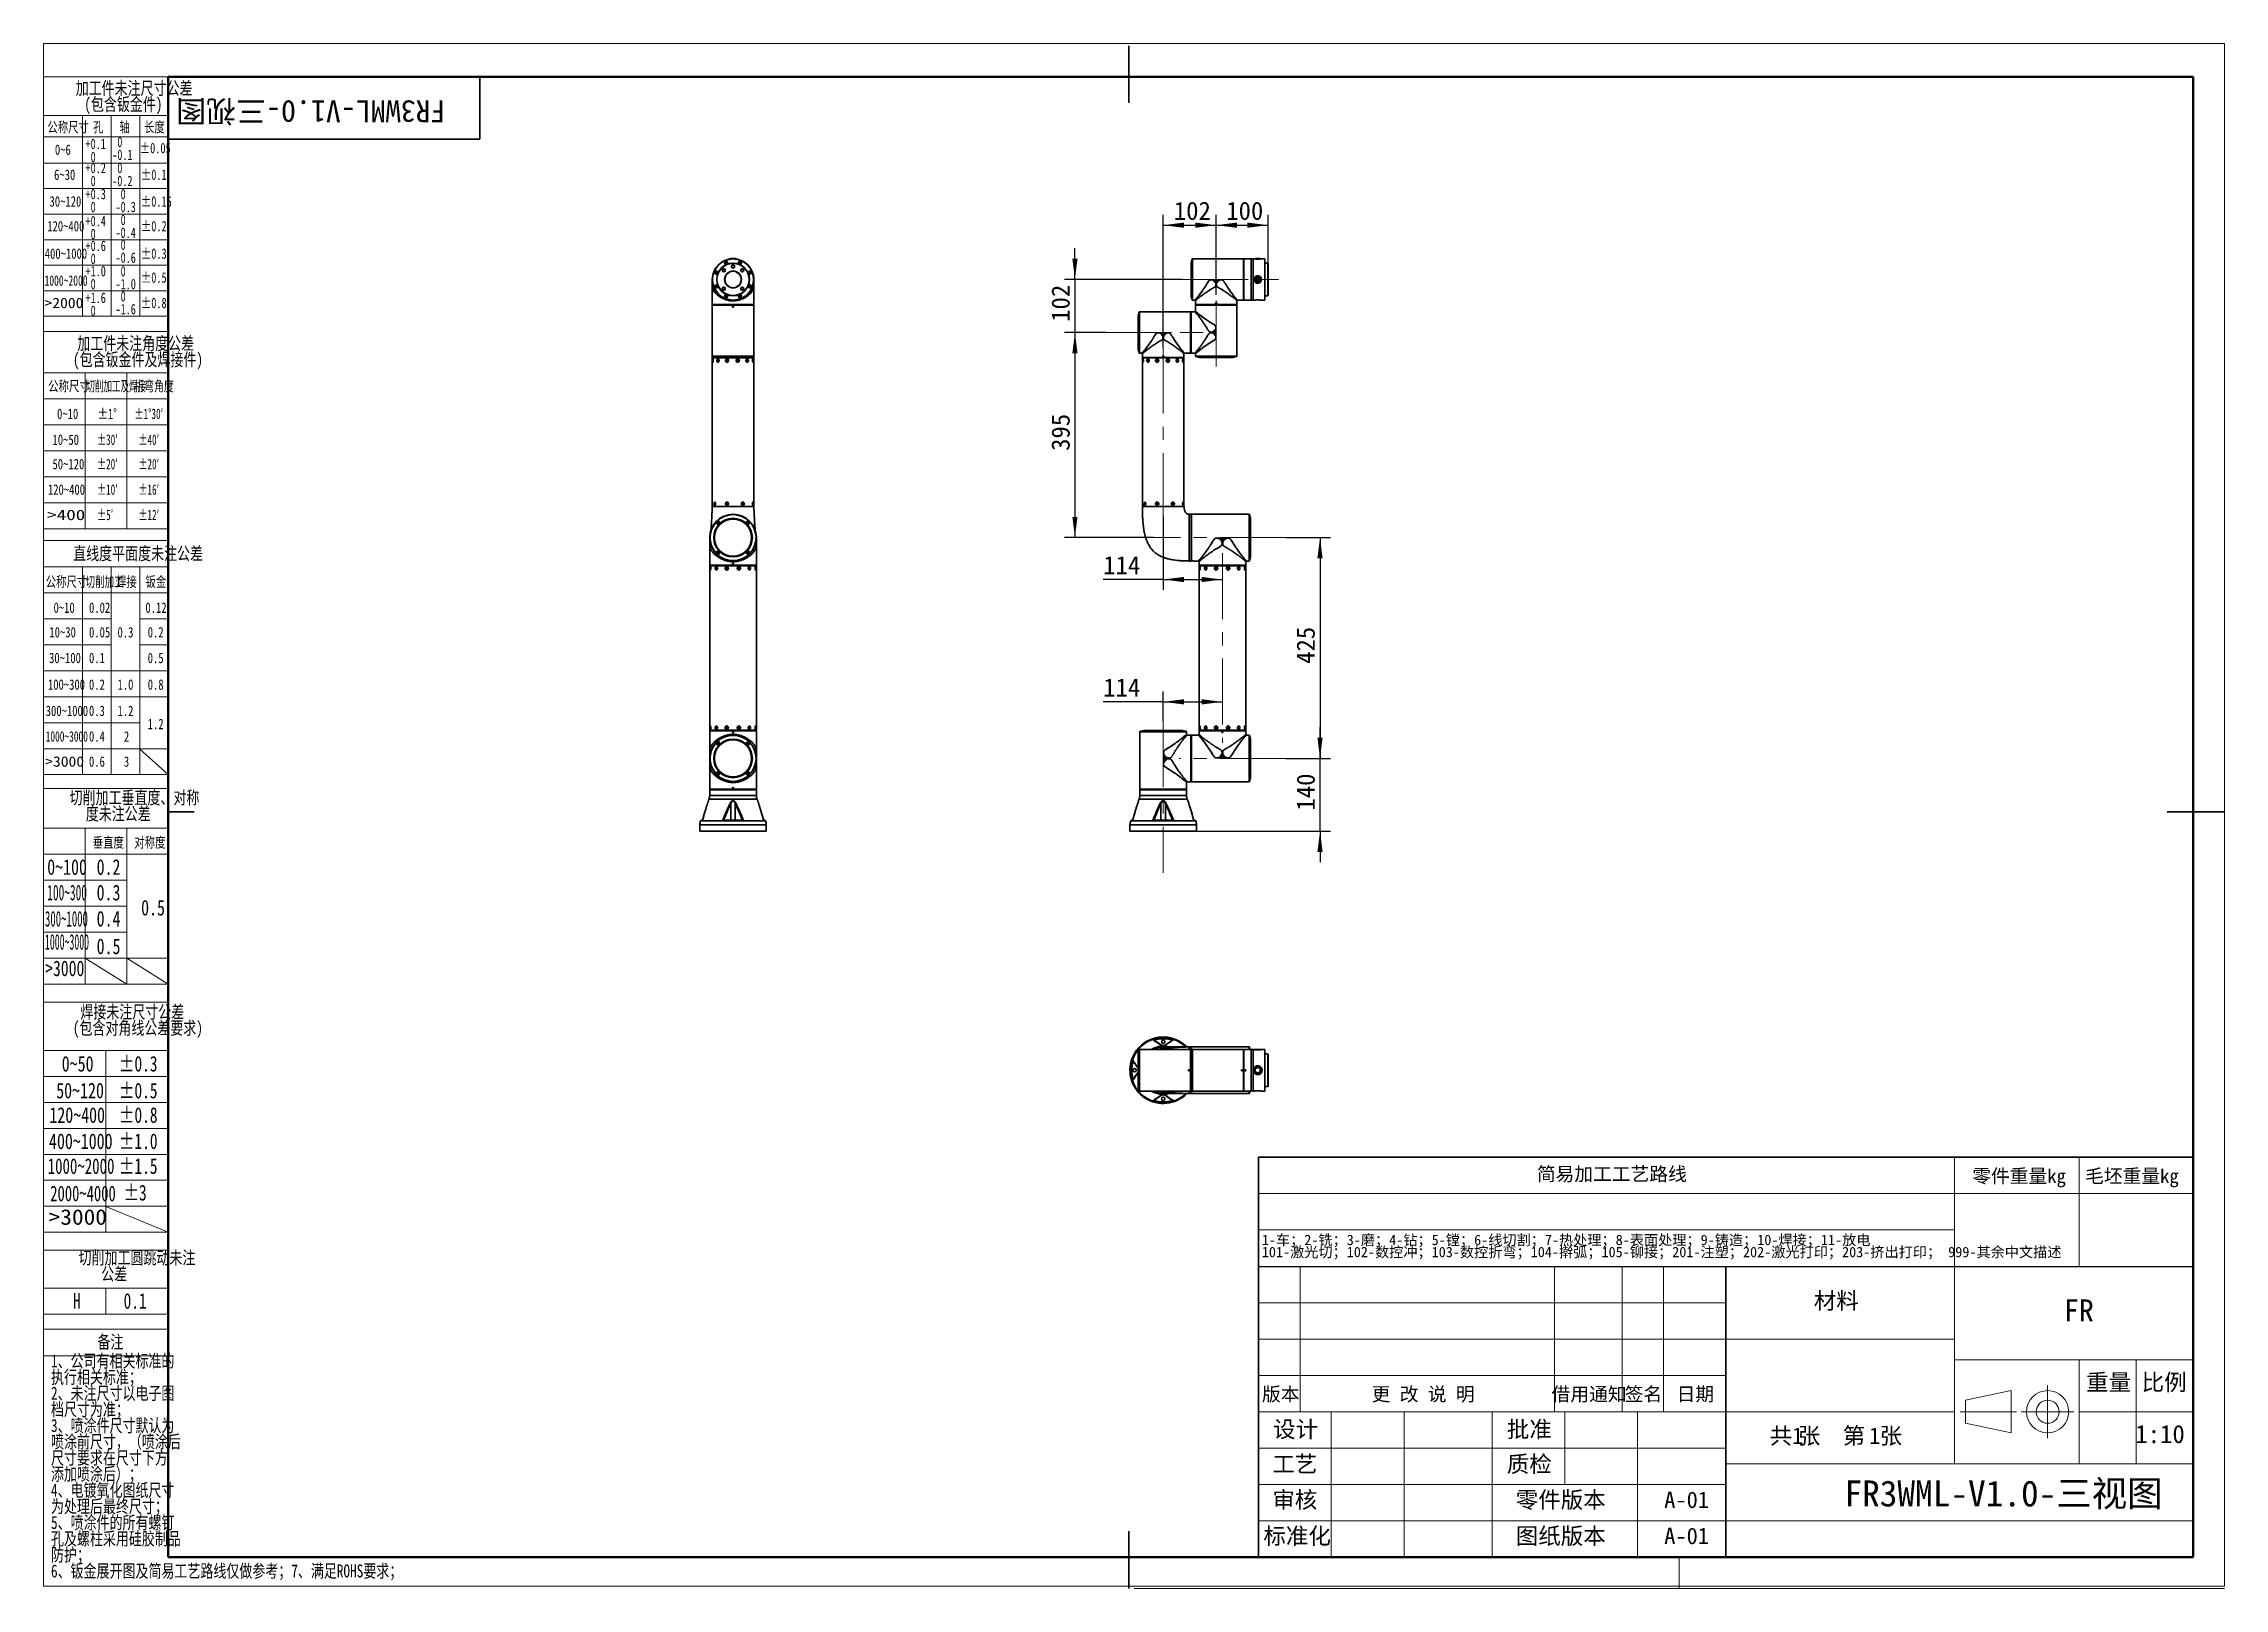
# Model space of a CAD drawing. Header units: millimetres. Extents: x 0 to 420, y 0 to 297.
import ezdxf

# ---------------------------------------------------------------- set-up
doc = ezdxf.new("R2010")
doc.units = ezdxf.units.MM
doc.linetypes.add('CENTERX2', pattern=[20.32, 12.7, -2.54, 2.54, -2.54])
doc.layers.add('中心线层', color=6, linetype='CENTERX2', lineweight=25)
doc.layers.add('细线层', color=7, linetype='Continuous', lineweight=25)
doc.layers.add('标注层', color=150, linetype='Continuous')
doc.styles.add('SLDTEXTSTYLE0', font='仿宋_GB2312', dxfattribs={"bigfont": 'bigfont'})
doc.styles.add('SLDTEXTSTYLE1', font='仿宋_GB2312')
doc.styles.add('SLDTEXTSTYLE10', font='HYSWLONGFANGSONG.TTF', dxfattribs={"width": 0.610825, "bigfont": 'bigfont'})
doc.styles.add('SLDTEXTSTYLE11', font='HYSWLONGFANGSONG.TTF', dxfattribs={"width": 1.790313})
doc.styles.add('SLDTEXTSTYLE12', font='HYSWLONGFANGSONG.TTF', dxfattribs={"width": 0.681959, "bigfont": 'bigfont'})
doc.styles.add('SLDTEXTSTYLE13', font='HYSWLONGFANGSONG.TTF', dxfattribs={"width": 0.884144})
doc.styles.add('SLDTEXTSTYLE14', font='HYSWLONGFANGSONG.TTF', dxfattribs={"width": 0.713832})
doc.styles.add('SLDTEXTSTYLE15', font='HYSWLONGFANGSONG.TTF', dxfattribs={"width": 0.67478})
doc.styles.add('SLDTEXTSTYLE16', font='HYSWLONGFANGSONG.TTF', dxfattribs={"width": 0.616682})
doc.styles.add('SLDTEXTSTYLE17', font='HYSWLONGFANGSONG.TTF', dxfattribs={"width": 0.985122})
doc.styles.add('SLDTEXTSTYLE18', font='HYSWLONGFANGSONG.TTF', dxfattribs={"width": 0.932974})
doc.styles.add('SLDTEXTSTYLE19', font='HYSWLONGFANGSONG.TTF', dxfattribs={"width": 0.916112})
doc.styles.add('SLDTEXTSTYLE2', font='SIMSUN.TTC', dxfattribs={"bigfont": 'bigfont'})
doc.styles.add('SLDTEXTSTYLE20', font='HYSWLONGFANGSONG.TTF', dxfattribs={"bigfont": 'bigfont'})
doc.styles.add('SLDTEXTSTYLE3', font='HYSWLONGFANGSONG.TTF', dxfattribs={"bigfont": 'bigfont'})
doc.styles.add('SLDTEXTSTYLE4', font='HYSWLONGFANGSONG.TTF')
doc.styles.add('SLDTEXTSTYLE5', font='HYSWLONGFANGSONG.TTF', dxfattribs={"width": 0.957143})
doc.styles.add('SLDTEXTSTYLE6', font='HYSWLONGFANGSONG.TTF', dxfattribs={"width": 0.968558})
doc.styles.add('SLDTEXTSTYLE7', font='HYSWLONGFANGSONG.TTF', dxfattribs={"width": 0.902411})
doc.styles.add('SLDTEXTSTYLE8', font='HYSWLONGFANGSONG.TTF', dxfattribs={"width": 1.466704})
doc.styles.add('SLDTEXTSTYLE9', font='HYSWLONGFANGSONG.TTF', dxfattribs={"width": 0.858748, "bigfont": 'bigfont'})
doc.dimstyles.new('SLDDIMSTYLE0', dxfattribs={"dimtxt": 3.5, "dimasz": 4, "dimexe": 0, "dimexo": 0.0625, "dimgap": 0.875, "dimtad": 2, "dimlfac": 10, "dimrnd": 1e-09, "dimzin": 12, "dimdsep": 46, "dimtxsty": 'SLDTEXTSTYLE1', "dimsah": 1, "dimcen": 0.09, "dimadec": 0, "dimazin": 3, "dimtfac": 1, "dimtdec": 3, "dimtmove": 0, "dimatfit": 0, "dimfxl": 0, "dimfrac": 2, "dimtolj": 1, "dimtzin": 12, "dimarcsym": 0})
doc.dimstyles.new('SLDDIMSTYLE1', dxfattribs={"dimtxt": 3.5, "dimasz": 4, "dimexe": 0, "dimexo": 0.0625, "dimgap": 0.875, "dimtad": 2, "dimlfac": 10, "dimrnd": 1e-09, "dimzin": 12, "dimdsep": 46, "dimtxsty": 'SLDTEXTSTYLE1', "dimsah": 1, "dimcen": 0.09, "dimadec": 0, "dimazin": 3, "dimtfac": 1, "dimtdec": 3, "dimtofl": 0, "dimtmove": 0, "dimatfit": 3, "dimfxl": 0, "dimfrac": 2, "dimtolj": 1, "dimtzin": 12, "dimarcsym": 0})

msp = doc.modelspace()

# ---------------------------------------------------------------- texts
at = {"color": 7, "linetype": 'Continuous', "lineweight": 0, "insert": (51.4519, 282.2253), "char_height": 4.233333, "attachment_point": 2, "rotation": 180, "style": 'SLDTEXTSTYLE0'}
msp.add_mtext('FR3WML-V1.0-\\M+18E4F视图', dxfattribs=at)
at = {"color": 7, "linetype": 'Continuous', "lineweight": 0, "attachment_point": 2}
for s, insert, char_height, style in [('简\\M+188D5\\M+189C1\\M+18D48\\M+18D48艺\\M+19848线', (302.025, 81.1045), 2.645833, 'SLDTEXTSTYLE0'), ('\\M+197EB\\M+18C8F\\M+18F64\\M+197CAkg', (380.4551, 80.7067), 2.645833, 'SLDTEXTSTYLE0'), ('\\M+196D1坯\\M+18F64\\M+197CAkg', (402.1913, 80.7067), 2.645833, 'SLDTEXTSTYLE0'), ('\\M+18DDE\\M+197BF', (345.2504, 56.9595), 3.175, 'SLDTEXTSTYLE0'), ('FR', (391.9688, 55.6308), 4.23333, 'SLDTEXTSTYLE1'), ('\\M+194C5\\M+1967B', (238.2514, 38.7168), 2.645833, 'SLDTEXTSTYLE0'), ('\\M+18D58 \\M+189FC 说 \\M+196BE', (265.677, 38.7168), 2.645833, 'SLDTEXTSTYLE0'), ('\\M+18ED8\\M+19770\\M+192CA\\M+1926D', (297.6411, 38.7168), 2.645833, 'SLDTEXTSTYLE0'), ('签\\M+196BC', (308.1062, 38.7168), 2.64583, 'SLDTEXTSTYLE0'), ('\\M+193FA\\M+18AFA', (318.1062, 38.7168), 2.645833, 'SLDTEXTSTYLE0'), ('\\M+18F64\\M+197CA', (397.696, 41.2708), 3.175, 'SLDTEXTSTYLE0'), ('\\M+194E4\\M+197E1', (408.3967, 41.2708), 3.175, 'SLDTEXTSTYLE0'), ('设计', (241.1282, 32.2181), 3.175, 'SLDTEXTSTYLE0'), ('\\M+194E1\\M+18F79', (286.1282, 32.2181), 3.175, 'SLDTEXTSTYLE0'), ('1:10', (407.6064, 31.4485), 3.5, 'SLDTEXTSTYLE1'), ('\\M+18D48艺', (240.9685, 25.5203), 3.175, 'SLDTEXTSTYLE0'), ('质检', (286.1282, 25.5203), 3.175, 'SLDTEXTSTYLE0'), ('FR3WML-V1.0-\\M+18E4F视图', (377.456, 20.7614), 5, 'SLDTEXTSTYLE0'), ('审\\M+18A6A', (240.9685, 18.6344), 3.175, 'SLDTEXTSTYLE0'), ('\\M+197EB\\M+18C8F\\M+194C5\\M+1967B', (292.1854, 18.6344), 3.175, 'SLDTEXTSTYLE0'), ('A-01', (316.4287, 18.6344), 3.175, 'SLDTEXTSTYLE1'), ('标\\M+18F79\\M+189BB', (241.4127, 11.6837), 3.175, 'SLDTEXTSTYLE0'), ('图纸\\M+194C5\\M+1967B', (292.1854, 11.6837), 3.175, 'SLDTEXTSTYLE0'), ('A-01', (316.4287, 11.6837), 3.175, 'SLDTEXTSTYLE1')]:
    msp.add_mtext(s, dxfattribs=dict(at, insert=insert, char_height=char_height, style=style))
at = {"layer": '标注层', "color": 1}
for s, insert, char_height, attachment_point, style in [('\\M+18CF6\\M+18FCC\\M+18EDA\\M+190A1', (0.7237, 282.3304), 2, 1, 'SLDTEXTSTYLE3'), ('\\M+18D45', (9.5078, 282.3304), 2, 1, 'SLDTEXTSTYLE3'), ('轴', (14.5989, 282.3304), 2, 1, 'SLDTEXTSTYLE3'), ('长\\M+19378', (19.3232, 282.3304), 2, 1, 'SLDTEXTSTYLE3'), ('0~6', (2.1717, 277.9823), 2, 1, 'SLDTEXTSTYLE4'), ('±0.05', (18.5343, 278.2887), 2, 1, 'SLDTEXTSTYLE6'), ('6~30', (2.0085, 273.1627), 2, 1, 'SLDTEXTSTYLE4'), ('±0.1', (18.7483, 273.1627), 2, 1, 'SLDTEXTSTYLE6'), ('30~120', (1.1293, 268.0191), 2, 1, 'SLDTEXTSTYLE4'), ('±0.15', (18.7483, 268.0191), 2, 1, 'SLDTEXTSTYLE6'), ('120~400', (0.6904, 263.255), 2, 1, 'SLDTEXTSTYLE4'), ('±0.2', (18.7483, 263.255), 2, 1, 'SLDTEXTSTYLE6'), ('400~1000', (0.21, 257.9709), 2, 1, 'SLDTEXTSTYLE4'), ('±0.3', (18.7483, 257.9709), 2, 1, 'SLDTEXTSTYLE6'), ('1000~2000', (0.1711, 252.7824), 2, 1, 'SLDTEXTSTYLE7'), ('±0.5', (18.7483, 253.362), 2, 1, 'SLDTEXTSTYLE6'), ('>2000', (0.1711, 248.4691), 2, 1, 'SLDTEXTSTYLE8'), ('±0.8', (18.7483, 248.4691), 2, 1, 'SLDTEXTSTYLE6'), ('\\M+18CF6\\M+18FCC\\M+18EDA\\M+190A1', (0.8729, 232.4656), 2, 1, 'SLDTEXTSTYLE3'), ('\\M+190D8\\M+18DED\\M+189C1\\M+18D48\\M+18B79焊\\M+190DA', (8.2029, 232.4656), 2, 1, 'SLDTEXTSTYLE10'), ('\\M+190DC\\M+19C5E\\M+18A70\\M+19378', (17.4942, 232.4656), 2, 1, 'SLDTEXTSTYLE9'), ('0~10', (2.5803, 227.1224), 2, 1, 'SLDTEXTSTYLE4'), ('±1°', (10.4111, 227.1224), 2, 1, 'SLDTEXTSTYLE6'), ('\\M+1817D1\\M+1818B30\\M+1818C', (17.4942, 227.1224), 2, 1, 'SLDTEXTSTYLE9'), ('10~50', (1.7025, 222.1322), 2, 1, 'SLDTEXTSTYLE4'), ('\\M+1817D30\\M+1818C', (10.2792, 222.1322), 2, 1, 'SLDTEXTSTYLE9'), ('\\M+1817D40\\M+1818C', (18.2442, 222.1322), 2, 1, 'SLDTEXTSTYLE9'), ('50~120', (1.7025, 217.4491), 2, 1, 'SLDTEXTSTYLE4'), ('\\M+1817D20\\M+1818C', (10.2792, 217.4491), 2, 1, 'SLDTEXTSTYLE9'), ('\\M+1817D20\\M+1818C', (18.2442, 217.4491), 2, 1, 'SLDTEXTSTYLE9'), ('120~400', (0.8248, 212.5439), 2, 1, 'SLDTEXTSTYLE4'), ('\\M+1817D10\\M+1818C', (10.2792, 212.5439), 2, 1, 'SLDTEXTSTYLE9'), ('\\M+1817D16\\M+1818C', (18.2456, 212.5439), 2, 1, 'SLDTEXTSTYLE9'), ('>400', (0.7005, 207.6613), 2, 1, 'SLDTEXTSTYLE11'), ('\\M+1817D5\\M+1818C', (10.2792, 207.6613), 2, 1, 'SLDTEXTSTYLE9'), ('\\M+1817D12\\M+1818C', (18.2456, 207.6613), 2, 1, 'SLDTEXTSTYLE9'), ('\\M+192BC线\\M+19378\\M+195BD\\M+196CA\\M+19378\\M+196A2\\M+1928D\\M+18CF6\\M+18DB7', (18.1914, 200.4886), 2.5, 2, 'SLDTEXTSTYLE3'), ('\\M+18CF6\\M+18FCC\\M+18EDA\\M+190A1', (0.397, 194.7979), 2, 1, 'SLDTEXTSTYLE3'), ('\\M+190D8\\M+18DED\\M+189C1\\M+18D48', (8.05, 194.7979), 2, 1, 'SLDTEXTSTYLE12'), ('焊\\M+190DA', (13.9447, 194.7979), 2, 1, 'SLDTEXTSTYLE3'), ('钣\\M+18BE0', (19.6093, 194.7979), 2, 1, 'SLDTEXTSTYLE3'), ('0~10', (1.9089, 189.8071), 2, 1, 'SLDTEXTSTYLE4'), ('0.02', (8.7387, 189.8071), 2, 1, 'SLDTEXTSTYLE4'), ('0.12', (19.6052, 189.8071), 2, 1, 'SLDTEXTSTYLE4'), ('10~30', (1.1075, 185.0772), 2, 1, 'SLDTEXTSTYLE4'), ('0.05', (8.7387, 185.0772), 2, 1, 'SLDTEXTSTYLE4'), ('0.3', (14.229, 185.0772), 2, 1, 'SLDTEXTSTYLE4'), ('0.2', (20.0441, 185.0772), 2, 1, 'SLDTEXTSTYLE4'), ('30~100', (1.0482, 180.1231), 2, 1, 'SLDTEXTSTYLE4'), ('0.1', (8.7269, 180.1231), 2, 1, 'SLDTEXTSTYLE4'), ('0.5', (20.0441, 180.1231), 2, 1, 'SLDTEXTSTYLE4'), ('100~300', (0.8248, 175.0026), 2, 1, 'SLDTEXTSTYLE4'), ('0.2', (8.7269, 175.0026), 2, 1, 'SLDTEXTSTYLE4'), ('1.0', (14.229, 175.0026), 2, 1, 'SLDTEXTSTYLE4'), ('0.8', (20.0441, 175.0026), 2, 1, 'SLDTEXTSTYLE4'), ('300~1000', (0.3984, 169.9445), 2, 1, 'SLDTEXTSTYLE4'), ('0.3', (8.7269, 169.9445), 2, 1, 'SLDTEXTSTYLE4'), ('1.2', (14.229, 169.9445), 2, 1, 'SLDTEXTSTYLE4'), ('1000~3000', (0.3984, 165.012), 2, 1, 'SLDTEXTSTYLE13'), ('0.4', (8.7269, 165.012), 2, 1, 'SLDTEXTSTYLE4'), ('2', (15.454, 165.012), 2, 1, 'SLDTEXTSTYLE4'), ('1.2', (20.0413, 167.4098), 2, 1, 'SLDTEXTSTYLE4'), ('>3000', (0.3082, 160.1784), 2, 1, 'SLDTEXTSTYLE8'), ('0.6', (8.7269, 160.1784), 2, 1, 'SLDTEXTSTYLE4'), ('3', (15.454, 160.1784), 2, 1, 'SLDTEXTSTYLE4'), ('\\M+19082\\M+192BC\\M+19378', (9.4495, 144.6054), 2, 1, 'SLDTEXTSTYLE3'), ('对\\M+18FCC\\M+19378', (17.4679, 144.6054), 2, 1, 'SLDTEXTSTYLE3'), ('0~100', (0.6847, 140.3667), 3, 1, 'SLDTEXTSTYLE4'), ('0.2', (10.1978, 140.3667), 3, 1, 'SLDTEXTSTYLE4'), ('100~300', (0.6951, 135.4525), 3, 1, 'SLDTEXTSTYLE14'), ('0.3', (10.1978, 135.4525), 3, 1, 'SLDTEXTSTYLE4'), ('300~1000', (0.2618, 130.4111), 3, 1, 'SLDTEXTSTYLE15'), ('0.4', (10.1978, 130.4111), 3, 1, 'SLDTEXTSTYLE4'), ('0.5', (18.7762, 132.5458), 3, 1, 'SLDTEXTSTYLE4'), ('1000~3000', (0.2542, 125.9603), 3, 1, 'SLDTEXTSTYLE16'), ('0.5', (10.1978, 125.0992), 3, 1, 'SLDTEXTSTYLE4'), ('>3000', (0.2958, 120.8624), 3, 1, 'SLDTEXTSTYLE17'), ('0~50', (3.4881, 102.4915), 3, 1, 'SLDTEXTSTYLE4'), ('±0.3', (14.5214, 102.4915), 3, 1, 'SLDTEXTSTYLE6'), ('50~120', (2.4216, 97.3364), 3, 1, 'SLDTEXTSTYLE4'), ('±0.5', (14.5214, 97.3364), 3, 1, 'SLDTEXTSTYLE6'), ('120~400', (1.1049, 92.6187), 3, 1, 'SLDTEXTSTYLE4'), ('±0.8', (14.5214, 92.6187), 3, 1, 'SLDTEXTSTYLE6'), ('400~1000', (1.0294, 87.5727), 3, 1, 'SLDTEXTSTYLE4'), ('±1.0', (14.5214, 87.5727), 3, 1, 'SLDTEXTSTYLE6'), ('1000~2000', (0.7836, 82.7837), 3, 1, 'SLDTEXTSTYLE18'), ('±1.5', (14.5214, 82.7837), 3, 1, 'SLDTEXTSTYLE6'), ('2000~4000', (1.2699, 77.5261), 3, 1, 'SLDTEXTSTYLE19'), ('±3', (15.3937, 77.6711), 3, 1, 'SLDTEXTSTYLE6'), ('>3000', (0.9649, 72.9839), 3, 1, 'SLDTEXTSTYLE8'), ('H', (5.6607, 56.8261), 3, 1, 'SLDTEXTSTYLE6'), ('0.1', (15.3937, 56.8261), 3, 1, 'SLDTEXTSTYLE6'), ('备\\M+1928D', (12.8583, 48.69), 2.5, 2, 'SLDTEXTSTYLE20'), ('6\\M+18141钣\\M+18BE0\\M+19357开图\\M+18B79简\\M+188D5\\M+18D48艺\\M+19848线仅\\M+198F4\\M+18E51\\M+18D6C\\M+181477\\M+18141满\\M+191ABROHS\\M+19776\\M+18B81\\M+18147', (1.4141, 4.5931), 2.5, 1, 'SLDTEXTSTYLE3')]:
    msp.add_mtext(s, dxfattribs=dict(at, insert=insert, char_height=char_height, attachment_point=attachment_point, style=style))

# ---------------------------------------------------------------- blocks, each defined once
blk = doc.blocks.new('SW_NOTE_0')
at = {"color": 0, "linetype": 'Continuous', "lineweight": 0, "attachment_point": 2}
for s, insert, char_height, style in [('\\M+18BA4', (2.18, 4.09), 3.175, 'SLDTEXTSTYLE0'), ('张  \\M+191E6', (11.91, 4.09), 3.175, 'SLDTEXTSTYLE0'), ('张', (23.35, 4.09), 3.17, 'SLDTEXTSTYLE0'), ('1', (5.42, 4.09), 3.17, 'SLDTEXTSTYLE1'), ('1', (20.24, 4.09), 3.17, 'SLDTEXTSTYLE1')]:
    blk.add_mtext(s, dxfattribs=dict(at, insert=insert, char_height=char_height, style=style))
blk = doc.blocks.new('SW_NOTE_1')
at = {"color": 0, "linetype": 'Continuous', "lineweight": 0, "char_height": 2, "attachment_point": 1, "style": 'SLDTEXTSTYLE2'}
for s, insert in [('1-车\\M+181472-铣\\M+181473-\\M+19681\\M+181474-钻\\M+181475-镗\\M+181476-线\\M+190D8\\M+18A84\\M+181477-热处\\M+1979D\\M+181478-\\M+1955C\\M+196CA处\\M+1979D\\M+181479-铸\\M+191A2\\M+1814710-焊\\M+190DA\\M+1814711-\\M+195FA电', (0, 2.33)), ('101-\\M+18C83\\M+18CF5\\M+190D8\\M+18147102-\\M+19094\\M+18D54\\M+19974\\M+18147103-\\M+19094\\M+18D54\\M+190DC\\M+19C5E\\M+18147104-擀\\M+18CCA\\M+18147105-铆\\M+190DA\\M+18147201-\\M+1928D\\M+19159\\M+18147202-\\M+18C83\\M+18CF5\\M+191C5\\M+188F3\\M+18147203-挤\\M+18F6F\\M+191C5\\M+188F3\\M+18147 999-\\M+191B4\\M+1975D\\M+19286\\M+195B6\\M+19560\\M+18F71', (0, 0))]:
    blk.add_mtext(s, dxfattribs=dict(at, insert=insert))
blk = doc.blocks.new('SW_NOTE_2')
at = {"layer": '标注层', "color": 0, "char_height": 2.5, "attachment_point": 2, "style": 'SLDTEXTSTYLE3'}
for s, insert in [('\\M+189C1\\M+18D48\\M+18C8F\\M+196A2\\M+1928D\\M+18EDA\\M+190A1\\M+18CF6\\M+18DB7', (15.47, 3.22)), ('(\\M+195EF\\M+18ADC钣\\M+18BE0\\M+18C8F)', (13.41, 0.11))]:
    blk.add_mtext(s, dxfattribs=dict(at, insert=insert))
blk = doc.blocks.new('SW_NOTE_3')
at = {"layer": '标注层', "color": 0, "char_height": 2, "attachment_point": 1, "style": 'SLDTEXTSTYLE5'}
for s, insert in [('-0.1', (0, 0.09)), (' 0', (0, 2.58))]:
    blk.add_mtext(s, dxfattribs=dict(at, insert=insert))
blk = doc.blocks.new('SW_NOTE_4')
at = {"layer": '标注层', "color": 0, "char_height": 2, "attachment_point": 1, "style": 'SLDTEXTSTYLE5'}
for s, insert in [('+0.1', (0, 2.58)), (' 0', (0, 0.09))]:
    blk.add_mtext(s, dxfattribs=dict(at, insert=insert))
blk = doc.blocks.new('SW_NOTE_5')
at = {"layer": '标注层', "color": 0, "char_height": 2, "attachment_point": 1, "style": 'SLDTEXTSTYLE5'}
for s, insert in [('+0.2', (0, 2.58)), (' 0', (0, 0.09))]:
    blk.add_mtext(s, dxfattribs=dict(at, insert=insert))
blk = doc.blocks.new('SW_NOTE_6')
at = {"layer": '标注层', "color": 0, "char_height": 2, "attachment_point": 1, "style": 'SLDTEXTSTYLE5'}
for s, insert in [('+0.3', (0, 2.58)), (' 0', (0, 0.09))]:
    blk.add_mtext(s, dxfattribs=dict(at, insert=insert))
blk = doc.blocks.new('SW_NOTE_7')
at = {"layer": '标注层', "color": 0, "char_height": 2, "attachment_point": 1, "style": 'SLDTEXTSTYLE5'}
for s, insert in [('+0.4', (0, 2.58)), (' 0', (0, 0.09))]:
    blk.add_mtext(s, dxfattribs=dict(at, insert=insert))
blk = doc.blocks.new('SW_NOTE_8')
at = {"layer": '标注层', "color": 0, "char_height": 2, "attachment_point": 1, "style": 'SLDTEXTSTYLE5'}
for s, insert in [('-0.2', (0, 0.09)), (' 0', (0, 2.58))]:
    blk.add_mtext(s, dxfattribs=dict(at, insert=insert))
blk = doc.blocks.new('SW_NOTE_9')
at = {"layer": '标注层', "color": 0, "char_height": 2, "attachment_point": 1, "style": 'SLDTEXTSTYLE5'}
for s, insert in [('-0.3', (0, 0.09)), (' 0', (0, 2.58))]:
    blk.add_mtext(s, dxfattribs=dict(at, insert=insert))
blk = doc.blocks.new('SW_NOTE_10')
at = {"layer": '标注层', "color": 0, "char_height": 2, "attachment_point": 1, "style": 'SLDTEXTSTYLE5'}
for s, insert in [('-0.4', (0, 0.09)), (' 0', (0, 2.58))]:
    blk.add_mtext(s, dxfattribs=dict(at, insert=insert))
blk = doc.blocks.new('SW_NOTE_11')
at = {"layer": '标注层', "color": 0, "char_height": 2, "attachment_point": 1, "style": 'SLDTEXTSTYLE5'}
for s, insert in [('+0.6', (0, 2.58)), (' 0', (0, 0.09))]:
    blk.add_mtext(s, dxfattribs=dict(at, insert=insert))
blk = doc.blocks.new('SW_NOTE_12')
at = {"layer": '标注层', "color": 0, "char_height": 2, "attachment_point": 1, "style": 'SLDTEXTSTYLE5'}
for s, insert in [('-0.6', (0, 0.09)), (' 0', (0, 2.58))]:
    blk.add_mtext(s, dxfattribs=dict(at, insert=insert))
blk = doc.blocks.new('SW_NOTE_13')
at = {"layer": '标注层', "color": 0, "char_height": 2, "attachment_point": 1, "style": 'SLDTEXTSTYLE5'}
for s, insert in [('+1.0', (0, 2.58)), (' 0', (0, 0.09))]:
    blk.add_mtext(s, dxfattribs=dict(at, insert=insert))
blk = doc.blocks.new('SW_NOTE_14')
at = {"layer": '标注层', "color": 0, "char_height": 2, "attachment_point": 1, "style": 'SLDTEXTSTYLE5'}
for s, insert in [('-1.0', (0, 0.09)), (' 0', (0, 2.58))]:
    blk.add_mtext(s, dxfattribs=dict(at, insert=insert))
blk = doc.blocks.new('SW_NOTE_15')
at = {"layer": '标注层', "color": 0, "char_height": 2, "attachment_point": 1, "style": 'SLDTEXTSTYLE5'}
for s, insert in [('+1.6', (0, 2.58)), (' 0', (0, 0.09))]:
    blk.add_mtext(s, dxfattribs=dict(at, insert=insert))
blk = doc.blocks.new('SW_NOTE_16')
at = {"layer": '标注层', "color": 0, "char_height": 2, "attachment_point": 1, "style": 'SLDTEXTSTYLE5'}
for s, insert in [('-1.6', (0, 0.09)), (' 0', (0, 2.58))]:
    blk.add_mtext(s, dxfattribs=dict(at, insert=insert))
blk = doc.blocks.new('SW_NOTE_17')
at = {"layer": '标注层', "color": 0, "char_height": 2.5, "attachment_point": 2, "style": 'SLDTEXTSTYLE3'}
for s, insert in [('(\\M+195EF\\M+18ADC钣\\M+18BE0\\M+18C8F\\M+18B79焊\\M+190DA\\M+18C8F)', (15.91, 0.11)), ('\\M+189C1\\M+18D48\\M+18C8F\\M+196A2\\M+1928D\\M+18A70\\M+19378\\M+18CF6\\M+18DB7', (15.47, 3.22))]:
    blk.add_mtext(s, dxfattribs=dict(at, insert=insert))
blk = doc.blocks.new('SW_NOTE_18')
at = {"layer": '标注层', "color": 0, "char_height": 2.5, "attachment_point": 2, "style": 'SLDTEXTSTYLE3'}
for s, insert in [('\\M+190D8\\M+18DED\\M+189C1\\M+18D48\\M+19082\\M+192BC\\M+19378\\M+18141对\\M+18FCC', (17.19, 3.22)), ('\\M+19378\\M+196A2\\M+1928D\\M+18CF6\\M+18DB7', (14.06, 0.11))]:
    blk.add_mtext(s, dxfattribs=dict(at, insert=insert))
blk = doc.blocks.new('SW_NOTE_19')
at = {"layer": '标注层', "color": 0, "char_height": 2.5, "attachment_point": 2, "style": 'SLDTEXTSTYLE3'}
for s, insert in [('(\\M+195EF\\M+18ADC对\\M+18A70线\\M+18CF6\\M+18DB7\\M+19776\\M+18B81)', (14.82, 0.11)), ('焊\\M+190DA\\M+196A2\\M+1928D\\M+18EDA\\M+190A1\\M+18CF6\\M+18DB7', (13.75, 3.22))]:
    blk.add_mtext(s, dxfattribs=dict(at, insert=insert))
blk = doc.blocks.new('SW_NOTE_20')
at = {"layer": '标注层', "color": 0, "char_height": 2.5, "attachment_point": 2, "style": 'SLDTEXTSTYLE3'}
for s, insert in [('\\M+190D8\\M+18DED\\M+189C1\\M+18D48圆\\M+192B5动\\M+196A2\\M+1928D', (15.47, 3.22)), ('\\M+18CF6\\M+18DB7', (11.09, 0.11))]:
    blk.add_mtext(s, dxfattribs=dict(at, insert=insert))
blk = doc.blocks.new('SW_NOTE_21')
at = {"layer": '标注层', "color": 0, "char_height": 2.5, "attachment_point": 1, "style": 'SLDTEXTSTYLE3'}
for s, insert in [('执\\M+18D73\\M+1918A关标\\M+18F79\\M+18147', (0, 0.11)), ('1\\M+18141\\M+18CF6\\M+18E69\\M+1974C\\M+1918A关标\\M+18F79\\M+19349', (0, 3.22)), ('2\\M+18141\\M+196A2\\M+1928D\\M+18EDA\\M+190A1\\M+188C8电\\M+18E71图', (0, -3)), ('\\M+19E83\\M+18EDA\\M+190A1为\\M+18F79\\M+18147', (0, -6.11)), ('3\\M+18141喷涂\\M+18C8F\\M+18EDA\\M+190A1\\M+1E0D2认为', (0, -9.22)), ('喷涂\\M+1914F\\M+18EDA\\M+190A1\\M+18143\\M+18169喷涂\\M+18D40', (0, -12.33)), ('\\M+18EDA\\M+190A1\\M+19776\\M+18B81\\M+18DDD\\M+18EDA\\M+190A1\\M+189BA\\M+195FB', (0, -15.44)), ('\\M+19359\\M+189C1喷涂\\M+18D40\\M+1816A\\M+18147', (0, -18.56)), ('4\\M+18141电镀氧\\M+189BB图纸\\M+18EDA\\M+190A1', (0, -21.67)), ('为处\\M+1979D\\M+18D40\\M+18DC5终\\M+18EDA\\M+190A1\\M+18147', (0, -24.78)), ('5\\M+18141喷涂\\M+18C8F\\M+19349\\M+18F8A\\M+1974C\\M+19786钉', (0, -27.89)), ('\\M+18D45\\M+18B79\\M+19786\\M+1928C\\M+18DD1\\M+19770\\M+1E1E9胶\\M+190A7\\M+19569', (0, -31)), ('\\M+19668护\\M+18147', (0, -34.11))]:
    blk.add_mtext(s, dxfattribs=dict(at, insert=insert))
blk = doc.blocks.new('_D')
at = {"layer": '标注层'}
for p, q in [((245.82, 159.79), (245.82, 165.79)), ((239.25, 159.79), (247.82, 159.79)), ((245.82, 145.79), (245.82, 159.79)), ((222.02, 145.79), (247.82, 145.79)), ((245.82, 145.79), (245.82, 139.79))]:
    blk.add_line(p, q, dxfattribs=at)
for points in [[(245.82, 159.79), (246.32, 163.79), (245.32, 163.79)], [(245.82, 145.79), (245.32, 141.79), (246.32, 141.79)]]:
    blk.add_solid(points, dxfattribs=at)
at = {"layer": '标注层', "insert": (241.31, 149.73), "char_height": 3.5, "attachment_point": 1, "rotation": 90, "style": 'SLDTEXTSTYLE1'}
blk.add_mtext('140', dxfattribs=at)
blk = doc.blocks.new('_D_1')
at = {"layer": '标注层'}
for p, q in [((215.62, 166.93), (215.62, 172.67)), ((215.62, 170.67), (204.06, 170.67)), ((215.62, 170.67), (227.02, 170.67))]:
    blk.add_line(p, q, dxfattribs=at)
for points in [[(215.62, 170.67), (219.62, 170.17), (219.62, 171.17)], [(227.02, 170.67), (223.02, 171.17), (223.02, 170.17)]]:
    blk.add_solid(points, dxfattribs=at)
at = {"layer": '标注层', "insert": (204.06, 175.18), "char_height": 3.5, "attachment_point": 1, "style": 'SLDTEXTSTYLE1'}
blk.add_mtext('114', dxfattribs=at)
blk = doc.blocks.new('_D_2')
at = {"layer": '标注层'}
for p, q in [((215.62, 206.29), (215.62, 192.22)), ((215.62, 194.22), (204.06, 194.22)), ((215.62, 194.22), (227.02, 194.22))]:
    blk.add_line(p, q, dxfattribs=at)
for points in [[(215.62, 194.22), (219.62, 193.72), (219.62, 194.72)], [(227.02, 194.22), (223.02, 194.72), (223.02, 193.72)]]:
    blk.add_solid(points, dxfattribs=at)
at = {"layer": '标注层', "insert": (204.06, 198.73), "char_height": 3.5, "attachment_point": 1, "style": 'SLDTEXTSTYLE1'}
blk.add_mtext('114', dxfattribs=at)
blk = doc.blocks.new('_D_3')
at = {"layer": '标注层'}
for p, q in [((239.25, 202.29), (247.82, 202.29)), ((245.82, 202.29), (245.82, 159.79)), ((239.25, 159.79), (247.82, 159.79))]:
    blk.add_line(p, q, dxfattribs=at)
for points in [[(245.82, 202.29), (245.32, 198.29), (246.32, 198.29)], [(245.82, 159.79), (246.32, 163.79), (245.32, 163.79)]]:
    blk.add_solid(points, dxfattribs=at)
at = {"layer": '标注层', "insert": (241.31, 177.98), "char_height": 3.5, "attachment_point": 1, "rotation": 90, "style": 'SLDTEXTSTYLE1'}
blk.add_mtext('425', dxfattribs=at)
blk = doc.blocks.new('_D_4')
at = {"layer": '标注层'}
for p, q in [((204.55, 241.79), (196.62, 241.79)), ((198.62, 241.79), (198.62, 202.29)), ((213.76, 202.29), (196.62, 202.29))]:
    blk.add_line(p, q, dxfattribs=at)
for points in [[(198.62, 241.79), (198.12, 237.79), (199.12, 237.79)], [(198.62, 202.29), (199.12, 206.29), (198.12, 206.29)]]:
    blk.add_solid(points, dxfattribs=at)
at = {"layer": '标注层', "insert": (194.1, 218.98), "char_height": 3.5, "attachment_point": 1, "rotation": 90, "style": 'SLDTEXTSTYLE1'}
blk.add_mtext('395', dxfattribs=at)
blk = doc.blocks.new('_D_5')
at = {"layer": '标注层'}
for p, q in [((198.62, 251.99), (198.62, 257.99)), ((219.28, 251.99), (196.62, 251.99)), ((198.62, 251.99), (198.62, 241.79)), ((204.55, 241.79), (196.62, 241.79)), ((198.62, 241.79), (198.62, 235.79))]:
    blk.add_line(p, q, dxfattribs=at)
for points in [[(198.62, 251.99), (199.12, 255.99), (198.12, 255.99)], [(198.62, 241.79), (198.12, 237.79), (199.12, 237.79)]]:
    blk.add_solid(points, dxfattribs=at)
at = {"layer": '标注层', "insert": (194.1, 243.83), "char_height": 3.5, "attachment_point": 1, "rotation": 90, "style": 'SLDTEXTSTYLE1'}
blk.add_mtext('102', dxfattribs=at)
blk = doc.blocks.new('_D_6')
at = {"layer": '标注层'}
for p, q in [((215.62, 238.88), (215.62, 264.44)), ((215.62, 262.44), (225.82, 262.44)), ((225.82, 249.04), (225.82, 264.44))]:
    blk.add_line(p, q, dxfattribs=at)
for points in [[(215.62, 262.44), (219.62, 261.94), (219.62, 262.94)], [(225.82, 262.44), (221.82, 262.94), (221.82, 261.94)]]:
    blk.add_solid(points, dxfattribs=at)
at = {"layer": '标注层', "insert": (217.66, 266.96), "char_height": 3.5, "attachment_point": 1, "style": 'SLDTEXTSTYLE1'}
blk.add_mtext('102', dxfattribs=at)
blk = doc.blocks.new('_D_7')
at = {"layer": '标注层'}
for p, q in [((225.82, 249.04), (225.82, 264.44)), ((225.82, 262.44), (235.82, 262.44)), ((235.82, 255.09), (235.82, 264.44))]:
    blk.add_line(p, q, dxfattribs=at)
for points in [[(225.82, 262.44), (229.82, 261.94), (229.82, 262.94)], [(235.82, 262.44), (231.82, 262.94), (231.82, 261.94)]]:
    blk.add_solid(points, dxfattribs=at)
at = {"layer": '标注层', "insert": (227.76, 266.96), "char_height": 3.5, "attachment_point": 1, "style": 'SLDTEXTSTYLE1'}
blk.add_mtext('100', dxfattribs=at)

# ---------------------------------------------------------------- dimensions: what is measured, and where the dimension line sits
at = {"layer": '标注层'}
for base, p1, p2, picture, middle in [((225.8182, 262.4449), (215.6182, 238.8771), (225.8182, 249.0368), '_D_6', (220.7182, 262.4449)), ((235.8182, 262.4449), (225.8182, 249.0368), (235.8182, 255.0871), '_D_7', (230.8182, 262.4449)), ((227.0182, 194.2208), (215.6182, 206.2871), (227.0182, 199.3071), '_D_2', (207.1197, 194.2208)), ((227.0182, 170.6656), (215.6182, 166.9271), (227.0182, 162.7671), '_D_1', (207.1197, 170.6656))]:
    dim = msp.add_linear_dim(base=base, p1=p1, p2=p2, dimstyle='SLDDIMSTYLE1', dxfattribs=at)
    dim.commit()
    dim.dimension.update_dxf_attribs({"geometry": picture, "text_midpoint": middle, "dimtype": 160})
for base, p1, p2, dimstyle, picture, middle in [((198.6162, 241.7871), (219.2782, 251.9871), (204.5456, 241.7871), 'SLDDIMSTYLE0', '_D_5', (198.6162, 246.8871)), ((198.6162, 202.2871), (204.5456, 241.7871), (213.7611, 202.2871), 'SLDDIMSTYLE1', '_D_4', (198.6162, 222.0371)), ((245.8182, 159.7871), (239.2499, 202.2871), (239.2499, 159.7871), 'SLDDIMSTYLE1', '_D_3', (245.8182, 181.0371)), ((245.8182, 159.7871), (222.0182, 145.7871), (239.2499, 159.7871), 'SLDDIMSTYLE0', '_D', (245.8182, 152.7871))]:
    dim = msp.add_linear_dim(base=base, p1=p1, p2=p2, angle=90, dimstyle=dimstyle, dxfattribs=at)
    dim.commit()
    dim.dimension.update_dxf_attribs({"geometry": picture, "text_midpoint": middle, "dimtype": 160})

# ---------------------------------------------------------------- linework, layer by layer
at = {"color": 7, "linetype": 'Continuous', "lineweight": 18}
for p, q in [((-0.0005, 297.3966), (419.993, 297.3966)), ((-0.0005, 297.3966), (-0.0005, 0.3966)), ((419.993, 297.3966), (419.993, 0.3966)), ((367.9959, 75.9894), (367.9959, 82.9894)), ((391.9959, 75.9894), (391.9959, 82.9894)), ((233.9959, 75.9894), (413.9959, 75.9894)), ((367.9959, 61.9894), (367.9959, 75.9894)), ((391.9959, 61.9894), (391.9959, 75.9894)), ((367.9959, 68.9894), (233.9959, 68.9894)), ((241.9959, 33.9894), (241.9959, 61.9894)), ((290.9959, 33.9894), (290.9959, 61.9894)), ((303.9959, 33.9894), (303.9959, 61.9894)), ((311.9959, 33.9894), (311.9959, 61.9894)), ((367.9959, 61.9894), (367.9959, 23.9894)), ((323.9959, 54.9894), (233.9959, 54.9894)), ((323.9959, 47.9894), (233.9959, 47.9894)), ((323.9959, 47.9894), (367.9959, 47.9894)), ((413.9959, 43.9894), (367.9959, 43.9894)), ((391.9959, 43.9894), (391.9959, 23.9894)), ((402.9959, 43.9894), (402.9959, 23.9894)), ((323.9959, 40.9894), (233.9959, 40.9894)), ((370.12, 36.1982), (378.9507, 38.054)), ((378.9507, 38.054), (378.9507, 29.9249)), ((367.9959, 33.9894), (233.9959, 33.9894)), ((247.9959, 5.9894), (247.9959, 33.9894)), ((261.9959, 5.9894), (261.9959, 33.9894)), ((278.9959, 5.9894), (278.9959, 33.9894)), ((292.9959, 19.9894), (292.9959, 33.9894)), ((306.9959, 5.9894), (306.9959, 33.9894)), ((370.12, 36.1982), (370.12, 31.7807)), ((391.9959, 33.9894), (413.9959, 33.9894)), ((370.12, 31.7807), (378.9507, 29.9249)), ((323.9959, 26.9894), (233.9959, 26.9894)), ((367.9959, 23.9894), (323.9959, 23.9894)), ((413.9959, 23.9894), (367.9959, 23.9894)), ((323.9959, 19.9894), (233.9959, 19.9894)), ((323.9959, 12.9894), (233.9959, 12.9894)), ((314.9959, 5.9894), (314.9959, -0.0106)), ((-0.0005, 0.3966), (419.993, 0.3966)), ((209.9959, -0.0106), (419.9959, -0.0106))]:
    msp.add_line(p, q, dxfattribs=at)
at = {"color": 7, "linetype": 'Continuous', "lineweight": 35}
for p, q in [((208.9959, 285.9894), (208.9959, 296.9894)), ((83.9959, 278.9894), (83.9959, 290.9894)), ((23.9959, 278.9894), (83.9959, 278.9894)), ((129.4913, 253.4413), (129.4202, 253.3157)), ((129.4202, 253.3157), (129.4935, 253.1913)), ((129.6356, 253.4425), (129.4913, 253.4413)), ((129.4935, 253.1913), (129.6378, 253.1925)), ((129.7089, 253.3182), (129.6356, 253.4425)), ((129.6378, 253.1925), (129.7089, 253.3182)), ((131.3422, 255.2987), (131.3061, 255.159)), ((131.3061, 255.159), (131.4091, 255.0578)), ((131.4813, 255.3373), (131.3422, 255.2987)), ((131.4091, 255.0578), (131.5481, 255.0964)), ((131.5843, 255.2361), (131.4813, 255.3373)), ((131.5481, 255.0964), (131.5843, 255.2361)), ((132.2, 255.9834), (132.1325, 255.9351)), ((132.6033, 255.9834), (132.2, 255.9834)), ((132.2753, 256.0234), (132.2753, 255.9834)), ((133.2748, 256.0234), (132.2753, 256.0234)), ((133.35, 255.9834), (132.9468, 255.9834)), ((133.2748, 255.9834), (133.2748, 256.0234)), ((133.4176, 255.9351), (133.35, 255.9834)), ((134.1036, 255.3419), (133.9792, 255.2686)), ((133.9792, 255.2686), (133.9805, 255.1243)), ((133.9805, 255.1243), (134.1061, 255.0532)), ((134.2292, 255.2708), (134.1036, 255.3419)), ((134.1061, 255.0532), (134.2305, 255.1265)), ((134.2305, 255.1265), (134.2292, 255.2708)), ((135.9469, 253.456), (135.8458, 253.3531)), ((135.8458, 253.3531), (135.8843, 253.214)), ((135.8843, 253.214), (136.0241, 253.1778)), ((136.0867, 253.4199), (135.9469, 253.456)), ((136.0241, 253.1778), (136.1252, 253.2808)), ((136.1252, 253.2808), (136.0867, 253.4199)), ((136.7713, 252.5621), (136.7231, 252.6297)), ((136.7713, 252.1588), (136.7713, 252.5621)), ((221.0195, 255.1816), (221.0195, 248.7926)), ((221.1807, 255.909), (221.0219, 255.2035)), ((221.1532, 254.4908), (221.1532, 254.6977)), ((230.7182, 255.9871), (221.2782, 255.9871)), ((230.7182, 255.9858), (230.7182, 255.9871)), ((231.068, 255.9858), (230.7182, 255.9858)), ((231.068, 247.9883), (231.068, 255.9858)), ((231.118, 255.9359), (231.0867, 255.9671)), ((231.118, 255.9359), (231.118, 248.0382)), ((231.1182, 255.9359), (231.118, 255.9359)), ((231.1182, 248.0382), (231.1182, 255.9359)), ((231.1382, 255.7871), (231.1182, 255.7871)), ((231.5382, 255.9858), (231.1382, 255.9858)), ((231.1382, 255.9858), (231.1382, 247.9871)), ((232.5382, 255.9871), (231.5382, 255.9871)), ((231.5382, 255.9871), (231.5382, 255.9858)), ((232.5382, 249.9569), (232.5382, 255.9871)), ((232.9382, 255.9521), (232.5382, 255.9521)), ((232.9923, 255.9871), (232.9382, 255.9871)), ((232.9382, 247.9871), (232.9382, 255.9871)), ((233.2432, 255.9834), (233.1935, 255.9479)), ((234.3932, 255.9834), (233.2432, 255.9834)), ((233.3185, 256.0234), (233.3185, 255.9834)), ((234.318, 256.0234), (233.3185, 256.0234)), ((233.8182, 252.709), (233.8182, 252.6921)), ((234.318, 255.9834), (234.318, 256.0234)), ((234.4426, 255.9482), (234.3932, 255.9834)), ((235.1682, 255.9871), (234.6442, 255.9871)), ((235.2182, 255.9371), (235.1682, 255.9871)), ((235.1682, 247.9871), (235.1682, 255.9871)), ((235.2182, 255.3905), (235.2182, 255.9371)), ((235.2182, 248.0371), (235.2182, 255.3905)), ((235.7682, 255.1371), (235.2182, 255.1371)), ((235.8182, 255.0871), (235.7682, 255.1371)), ((235.7682, 254.7012), (235.7682, 255.1371)), ((235.7682, 248.8371), (235.7682, 254.7012)), ((235.8182, 250.4137), (235.8182, 255.0871)), ((128.775, 251.9871), (128.775, 247.5071)), ((129.526, 250.7963), (129.4248, 250.6934)), ((129.4248, 250.6934), (129.4634, 250.5543)), ((129.4634, 250.5543), (129.6031, 250.5182)), ((129.6657, 250.7602), (129.526, 250.7963)), ((129.6031, 250.5182), (129.7043, 250.6211)), ((129.7043, 250.6211), (129.6657, 250.7602)), ((131.4439, 248.9209), (131.3196, 248.8477)), ((131.3196, 248.8477), (131.3208, 248.7034)), ((131.3208, 248.7034), (131.4465, 248.6323)), ((131.5696, 248.8499), (131.4439, 248.9209)), ((131.4465, 248.6323), (131.5708, 248.7055)), ((131.5708, 248.7055), (131.5696, 248.8499)), ((133.4132, 248.0369), (133.4952, 248.0522)), ((134.0019, 248.8778), (133.9658, 248.738)), ((133.9658, 248.738), (134.0687, 248.6369)), ((134.141, 248.9163), (134.0019, 248.8778)), ((134.0687, 248.6369), (134.2078, 248.6754)), ((134.2439, 248.8152), (134.141, 248.9163)), ((134.2078, 248.6754), (134.2439, 248.8152)), ((135.9122, 250.7816), (135.8412, 250.656)), ((135.8412, 250.656), (135.9144, 250.5316)), ((136.0566, 250.7829), (135.9122, 250.7816)), ((135.9144, 250.5316), (136.0588, 250.5329)), ((136.1298, 250.6585), (136.0566, 250.7829)), ((136.0588, 250.5329), (136.1298, 250.6585)), ((136.7231, 251.3445), (136.7713, 251.4121)), ((136.7713, 251.4121), (136.7713, 251.8181)), ((136.774, 251.287), (136.774, 251.3832)), ((136.7744, 251.9147), (136.7744, 251.9134)), ((136.775, 247.1573), (136.775, 251.2695)), ((221.0219, 248.7707), (221.1807, 248.0651)), ((221.1532, 249.4415), (221.1532, 249.4867)), ((221.1532, 249.2765), (221.1532, 249.4415)), ((221.2782, 247.9871), (221.695, 247.9871)), ((221.8182, 247.8556), (221.8182, 247.5071)), ((225.1015, 251.8957), (225.1014, 251.8937)), ((225.7259, 251.8937), (225.1014, 251.8937)), ((225.1015, 251.8957), (225.7268, 251.8957)), ((225.7259, 251.8937), (225.7259, 251.287)), ((225.7266, 251.8955), (225.7268, 251.8957)), ((225.7268, 251.8957), (225.8182, 251.9871)), ((225.8182, 251.9871), (225.9096, 251.8957)), ((225.9096, 251.8957), (226.535, 251.8957)), ((225.9096, 251.8957), (225.9098, 251.8955)), ((225.9106, 251.287), (225.9106, 251.8937)), ((226.5351, 251.8937), (225.9106, 251.8937)), ((226.535, 251.8957), (226.5351, 251.8937)), ((229.8182, 247.1573), (229.8182, 247.8556)), ((229.9448, 247.9871), (230.7182, 247.9871)), ((231.068, 247.9883), (230.7182, 247.9883)), ((230.7182, 247.9871), (230.7182, 247.9883)), ((231.118, 248.0382), (231.0867, 248.0071)), ((231.1182, 248.0382), (231.118, 248.0382)), ((231.1182, 248.1871), (231.1382, 248.1871)), ((231.1382, 247.9871), (232.5382, 247.9871)), ((232.5382, 247.9871), (232.5382, 249.9569)), ((232.5382, 248.0221), (232.9382, 248.0221)), ((232.9382, 247.9871), (233.1005, 247.9871)), ((233.0994, 247.9871), (233.0993, 247.987)), ((233.8175, 251.2821), (233.8174, 251.2652)), ((233.8182, 251.2821), (233.8175, 251.2821)), ((234.5347, 247.9871), (235.1682, 247.9871)), ((234.5371, 247.987), (234.5371, 247.9871)), ((235.1682, 247.9871), (235.2182, 248.0371)), ((235.2182, 248.8371), (235.7682, 248.8371)), ((235.7682, 248.8371), (235.8182, 248.8871)), ((235.8182, 248.8871), (235.8182, 250.4137)), ((128.7763, 247.5071), (128.775, 247.5071)), ((128.825, 247.0868), (128.775, 247.0368)), ((128.775, 247.0368), (128.775, 241.7871)), ((132.6745, 247.0368), (128.775, 247.0368)), ((128.7763, 247.5071), (128.7763, 247.1573)), ((128.7763, 247.1573), (136.775, 247.1573)), ((128.8262, 247.1073), (128.795, 247.1386)), ((128.825, 247.0871), (128.825, 247.0868)), ((132.6795, 247.0871), (128.825, 247.0871)), ((128.825, 247.0868), (132.6795, 247.0868)), ((136.725, 247.1073), (128.8262, 247.1073)), ((128.8262, 247.1071), (128.8262, 247.1073)), ((128.8262, 247.1071), (136.725, 247.1071)), ((128.975, 247.1071), (128.975, 247.0871)), ((132.6745, 247.0556), (132.6795, 247.0868)), ((132.6745, 246.6871), (132.6745, 247.0368)), ((132.8755, 246.6871), (132.6745, 246.6871)), ((132.6795, 247.0868), (132.6795, 247.0871)), ((132.6795, 247.0871), (132.8706, 247.0871)), ((132.8706, 247.0871), (132.8706, 247.0868)), ((136.725, 247.0871), (132.8706, 247.0871)), ((132.8706, 247.0868), (132.8755, 247.0556)), ((132.8706, 247.0868), (136.725, 247.0868)), ((132.8755, 247.0368), (132.8755, 246.6871)), ((136.775, 247.0368), (132.8755, 247.0368)), ((136.575, 247.0871), (136.575, 247.1071)), ((136.725, 247.1073), (136.775, 247.1573)), ((136.725, 247.1071), (136.725, 247.1073)), ((136.725, 247.0868), (136.725, 247.0871)), ((136.775, 247.0368), (136.725, 247.0868)), ((136.775, 241.7871), (136.775, 247.0368)), ((210.8195, 244.9816), (210.8195, 238.5926)), ((210.9807, 245.709), (210.8219, 245.0035)), ((210.9532, 244.2908), (210.9532, 244.4977)), ((220.5182, 245.7871), (211.0782, 245.7871)), ((220.5182, 245.7858), (220.5182, 245.7871)), ((220.868, 245.7858), (220.5182, 245.7858)), ((220.868, 237.7884), (220.868, 245.7858)), ((220.918, 245.7359), (220.8867, 245.7671)), ((220.918, 245.7359), (220.918, 237.8382)), ((220.9182, 245.7359), (220.918, 245.7359)), ((220.9182, 237.8382), (220.9182, 245.7359)), ((220.9385, 245.7371), (220.9382, 245.7371)), ((220.9382, 245.7371), (220.9382, 237.8382)), ((220.9885, 245.7871), (220.9385, 245.7371)), ((220.9385, 237.8382), (220.9385, 245.7371)), ((221.6868, 245.7871), (220.9885, 245.7871)), ((220.9885, 245.7871), (220.9885, 237.7884)), ((221.8195, 247.5071), (221.8182, 247.5071)), ((221.8182, 246.6871), (221.8182, 245.9137)), ((221.8195, 246.6871), (221.8182, 246.6871)), ((221.8195, 247.5071), (221.8195, 247.1573)), ((221.8195, 247.1573), (225.7177, 247.1573)), ((221.8195, 246.6871), (221.8195, 247.0368)), ((229.817, 247.0368), (221.8195, 247.0368)), ((221.8694, 247.1073), (221.8382, 247.1386)), ((221.8382, 247.0556), (221.8694, 247.0868)), ((225.7227, 247.1073), (221.8694, 247.1073)), ((221.8694, 247.1071), (221.8694, 247.1073)), ((221.8694, 247.1071), (225.7227, 247.1071)), ((221.8694, 247.0868), (221.8694, 247.0871)), ((229.7671, 247.0871), (221.8694, 247.0871)), ((221.8694, 247.0868), (229.7671, 247.0868)), ((222.0182, 247.1071), (222.0182, 247.0871)), ((225.9187, 247.5071), (225.7177, 247.5071)), ((225.7177, 247.5071), (225.7177, 247.1573)), ((225.7177, 247.1386), (225.7227, 247.1073)), ((225.7227, 247.1073), (225.7227, 247.1071)), ((225.7227, 247.1071), (225.9138, 247.1071)), ((225.9138, 247.1073), (225.9187, 247.1386)), ((229.7682, 247.1073), (225.9138, 247.1073)), ((225.9138, 247.1071), (225.9138, 247.1073)), ((225.9138, 247.1071), (229.7682, 247.1071)), ((225.9187, 247.5071), (225.9187, 247.1573)), ((225.9187, 247.1573), (229.8182, 247.1573)), ((229.6182, 247.0871), (229.6182, 247.1071)), ((229.7671, 247.0868), (229.7671, 247.0871)), ((229.7982, 247.0556), (229.7671, 247.0868)), ((229.7682, 247.1073), (229.8182, 247.1573)), ((229.7682, 247.1071), (229.7682, 247.1073)), ((229.817, 246.6871), (229.817, 247.0368)), ((229.8182, 246.6871), (229.817, 246.6871)), ((229.8182, 237.2471), (229.8182, 246.6871)), ((128.775, 241.7871), (128.775, 237.2471)), ((136.775, 237.2471), (136.775, 241.7871)), ((214.9015, 241.6957), (214.9013, 241.6937)), ((215.5259, 241.6937), (214.9013, 241.6937)), ((214.9015, 241.6957), (215.5268, 241.6957)), ((215.5259, 241.6937), (215.5259, 241.087)), ((215.5266, 241.6955), (215.5268, 241.6957)), ((215.5268, 241.6957), (215.6182, 241.7871)), ((215.6182, 241.7871), (215.7096, 241.6957)), ((215.7096, 241.6957), (216.335, 241.6957)), ((215.7096, 241.6957), (215.7098, 241.6955)), ((215.7106, 241.087), (215.7106, 241.6937)), ((216.3351, 241.6937), (215.7106, 241.6937)), ((216.335, 241.6957), (216.3351, 241.6937)), ((225.7249, 241.8795), (225.1181, 241.8795)), ((225.1181, 241.6947), (225.7249, 241.6947)), ((225.7249, 241.8795), (225.7249, 242.504)), ((225.7268, 242.5038), (225.7249, 242.504)), ((225.7249, 241.0702), (225.7249, 241.6947)), ((225.7249, 241.0702), (225.7268, 241.0704)), ((225.7266, 241.8787), (225.7268, 241.8785)), ((225.7268, 241.6957), (225.7266, 241.6955)), ((225.7268, 242.5038), (225.7268, 241.8785)), ((225.7268, 241.8785), (225.8182, 241.7871)), ((225.8182, 241.7871), (225.7268, 241.6957)), ((225.7268, 241.6957), (225.7268, 241.0704)), ((128.775, 236.8771), (128.775, 208.2971)), ((128.775, 236.8771), (136.6012, 236.8771)), ((128.7763, 237.2312), (128.7763, 236.9573)), ((128.7763, 236.9573), (136.775, 236.9573)), ((128.8262, 236.9073), (128.795, 236.9386)), ((136.725, 236.9073), (128.8262, 236.9073)), ((128.8262, 236.9071), (128.8262, 236.9073)), ((128.8262, 236.9071), (136.725, 236.9071)), ((128.8524, 236.3921), (128.8683, 236.4838)), ((128.8624, 236.2855), (128.8524, 236.3921)), ((128.9013, 236.3921), (128.8524, 236.3921)), ((128.8531, 237.1495), (129.5586, 236.9908)), ((128.8883, 236.2704), (128.8624, 236.2855)), ((128.8909, 236.2855), (128.8624, 236.2855)), ((128.8683, 236.4838), (128.8942, 236.4687)), ((128.9358, 236.6541), (128.8783, 236.6541)), ((128.8783, 236.1001), (128.9358, 236.1001)), ((128.9041, 236.3621), (128.8883, 236.2704)), ((128.8942, 236.4687), (128.9041, 236.3621)), ((129.275, 236.9071), (129.275, 236.8771)), ((129.5806, 236.9883), (135.9695, 236.9883)), ((129.7737, 236.3921), (129.8217, 236.4838)), ((129.8039, 236.2855), (129.7737, 236.3921)), ((129.8541, 236.3921), (129.7737, 236.3921)), ((129.8821, 236.2704), (129.8039, 236.2855)), ((129.8843, 236.2855), (129.8039, 236.2855)), ((129.8217, 236.4838), (129.8998, 236.4687)), ((129.895, 236.6541), (129.8519, 236.6541)), ((129.8519, 236.1001), (129.895, 236.1001)), ((129.8541, 236.3921), (129.8781, 236.4379)), ((129.8692, 236.3388), (129.8541, 236.3921)), ((129.8843, 236.2855), (129.8692, 236.3388)), ((129.8781, 236.4379), (129.8947, 236.4697)), ((129.93, 236.3621), (129.8821, 236.2704)), ((129.8894, 236.2845), (129.8843, 236.2855)), ((129.8998, 236.4687), (129.93, 236.3621)), ((130.2719, 237.1221), (130.0644, 237.1221)), ((131.4992, 236.3921), (131.5664, 236.4838)), ((131.5415, 236.2855), (131.4992, 236.3921)), ((131.5313, 236.3921), (131.4992, 236.3921)), ((131.5313, 236.3921), (131.5649, 236.4379)), ((131.5524, 236.3388), (131.5313, 236.3921)), ((131.651, 236.2704), (131.5415, 236.2855)), ((131.5736, 236.2855), (131.5415, 236.2855)), ((131.5736, 236.2855), (131.5524, 236.3388)), ((131.5649, 236.4379), (131.5955, 236.4798)), ((131.5664, 236.4838), (131.6759, 236.4687)), ((131.6283, 236.2779), (131.5736, 236.2855)), ((131.6259, 236.6541), (131.6087, 236.6541)), ((131.6087, 236.1001), (131.6259, 236.1001)), ((131.654, 236.2744), (131.6283, 236.2779)), ((131.7182, 236.3621), (131.651, 236.2704)), ((131.6759, 236.4687), (131.7182, 236.3621)), ((133.5665, 236.3921), (133.635, 236.4838)), ((133.6096, 236.2855), (133.5665, 236.3921)), ((133.7212, 236.2704), (133.6096, 236.2855)), ((133.6327, 236.4807), (133.6659, 236.4762)), ((133.635, 236.4838), (133.7465, 236.4687)), ((133.6781, 236.6541), (133.6647, 236.6541)), ((133.6647, 236.1001), (133.6781, 236.1001)), ((133.6659, 236.4762), (133.7217, 236.4687)), ((133.7305, 236.3162), (133.6986, 236.2735)), ((133.7896, 236.3621), (133.7212, 236.2704)), ((133.7217, 236.4687), (133.7465, 236.4687)), ((133.7217, 236.4687), (133.7432, 236.4154)), ((133.7648, 236.3621), (133.7305, 236.3162)), ((133.7432, 236.4154), (133.7648, 236.3621)), ((133.7465, 236.4687), (133.7896, 236.3621)), ((133.7648, 236.3621), (133.7896, 236.3621)), ((135.3206, 237.1221), (135.2779, 237.1221)), ((135.4856, 237.1221), (135.3206, 237.1221)), ((135.4218, 236.3921), (135.4731, 236.4838)), ((135.4541, 236.2855), (135.4218, 236.3921)), ((135.5378, 236.2704), (135.4541, 236.2855)), ((135.5054, 236.6541), (135.4652, 236.6541)), ((135.4652, 236.1001), (135.5054, 236.1001)), ((135.4663, 236.4715), (135.4817, 236.4687)), ((135.4884, 236.3162), (135.4695, 236.2827)), ((135.4731, 236.4838), (135.5568, 236.4687)), ((135.4817, 236.4687), (135.5568, 236.4687)), ((135.4817, 236.4687), (135.4979, 236.4154)), ((135.514, 236.3621), (135.4884, 236.3162)), ((135.4979, 236.4154), (135.514, 236.3621)), ((135.514, 236.3621), (135.5891, 236.3621)), ((135.5891, 236.3621), (135.5378, 236.2704)), ((135.5568, 236.4687), (135.5891, 236.3621)), ((135.9914, 236.9908), (136.697, 237.1495)), ((136.275, 236.8771), (136.275, 236.9071)), ((136.6012, 236.6541), (136.5448, 236.6541)), ((136.5448, 236.1001), (136.6012, 236.1001)), ((136.5678, 236.3921), (136.5883, 236.4838)), ((136.5807, 236.2855), (136.5678, 236.3921)), ((136.5715, 236.3621), (136.6346, 236.3621)), ((136.6141, 236.2704), (136.5807, 236.2855)), ((136.585, 236.4687), (136.6217, 236.4687)), ((136.5883, 236.4838), (136.6217, 236.4687)), ((136.6012, 236.8771), (136.775, 236.8771)), ((136.6346, 236.3621), (136.6141, 236.2704)), ((136.6217, 236.4687), (136.6346, 236.3621)), ((136.725, 236.9073), (136.775, 236.9573)), ((136.725, 236.9071), (136.725, 236.9073)), ((136.775, 236.9573), (136.775, 237.2471)), ((136.775, 208.2971), (136.775, 236.8771)), ((210.8219, 238.5707), (210.9807, 237.8651)), ((210.9532, 239.2415), (210.9532, 239.2867)), ((210.9532, 239.0765), (210.9532, 239.2415)), ((211.0782, 237.7871), (211.495, 237.7871)), ((211.6182, 237.6556), (211.6182, 237.3071)), ((211.6195, 237.3071), (211.6182, 237.3071)), ((211.6182, 236.8771), (211.6182, 208.2971)), ((211.6182, 236.8771), (219.6182, 236.8771)), ((211.6195, 237.3071), (211.6195, 236.9573)), ((211.6195, 236.9573), (215.5177, 236.9573)), ((211.6694, 236.9073), (211.6382, 236.9386)), ((215.5227, 236.9073), (211.6694, 236.9073)), ((211.6694, 236.9071), (211.6694, 236.9073)), ((211.6694, 236.9071), (215.5227, 236.9071)), ((211.6957, 236.3921), (211.7115, 236.4838)), ((211.7056, 236.2855), (211.6957, 236.3921)), ((211.7445, 236.3921), (211.6957, 236.3921)), ((211.7315, 236.2704), (211.7056, 236.2855)), ((211.7341, 236.2855), (211.7056, 236.2855)), ((211.7115, 236.4838), (211.7374, 236.4687)), ((211.779, 236.6541), (211.7215, 236.6541)), ((211.7215, 236.1001), (211.779, 236.1001)), ((211.7473, 236.3621), (211.7315, 236.2704)), ((211.7374, 236.4687), (211.7473, 236.3621)), ((212.1182, 236.9071), (212.1182, 236.8771)), ((212.6169, 236.3921), (212.6649, 236.4838)), ((212.6471, 236.2855), (212.6169, 236.3921)), ((212.6973, 236.3921), (212.6169, 236.3921)), ((212.7253, 236.2704), (212.6471, 236.2855)), ((212.7275, 236.2855), (212.6471, 236.2855)), ((212.6649, 236.4838), (212.743, 236.4687)), ((212.7382, 236.6541), (212.6951, 236.6541)), ((212.6951, 236.1001), (212.7382, 236.1001)), ((212.6973, 236.3921), (212.7213, 236.4379)), ((212.7124, 236.3388), (212.6973, 236.3921)), ((212.7275, 236.2855), (212.7124, 236.3388)), ((212.7213, 236.4379), (212.7379, 236.4697)), ((212.7732, 236.3621), (212.7253, 236.2704)), ((212.7326, 236.2845), (212.7275, 236.2855)), ((212.743, 236.4687), (212.7732, 236.3621)), ((214.3424, 236.3921), (214.4096, 236.4838)), ((214.3847, 236.2855), (214.3424, 236.3921)), ((214.3745, 236.3921), (214.3424, 236.3921)), ((214.3745, 236.3921), (214.4081, 236.4379)), ((214.3956, 236.3388), (214.3745, 236.3921)), ((214.4942, 236.2704), (214.3847, 236.2855)), ((214.4168, 236.2855), (214.3847, 236.2855)), ((214.4168, 236.2855), (214.3956, 236.3388)), ((214.4081, 236.4379), (214.4388, 236.4798)), ((214.4096, 236.4838), (214.5191, 236.4687)), ((214.4715, 236.2779), (214.4168, 236.2855)), ((214.4691, 236.6541), (214.4519, 236.6541)), ((214.4519, 236.1001), (214.4691, 236.1001)), ((214.4972, 236.2744), (214.4715, 236.2779)), ((214.5614, 236.3621), (214.4942, 236.2704)), ((214.5191, 236.4687), (214.5614, 236.3621)), ((215.7187, 237.3071), (215.5177, 237.3071)), ((215.5177, 237.3071), (215.5177, 236.9573)), ((215.5177, 236.9386), (215.5227, 236.9073)), ((215.5227, 236.9073), (215.5227, 236.9071)), ((215.5227, 236.9071), (215.7138, 236.9071)), ((215.7138, 236.9073), (215.7187, 236.9386)), ((219.5682, 236.9073), (215.7138, 236.9073)), ((215.7138, 236.9071), (215.7138, 236.9073)), ((215.7138, 236.9071), (219.5682, 236.9071)), ((215.7187, 237.3071), (215.7187, 236.9573)), ((215.7187, 236.9573), (219.6182, 236.9573)), ((216.4097, 236.3921), (216.4782, 236.4838)), ((216.4528, 236.2855), (216.4097, 236.3921)), ((216.5644, 236.2704), (216.4528, 236.2855)), ((216.4759, 236.4807), (216.5091, 236.4762)), ((216.4782, 236.4838), (216.5897, 236.4687)), ((216.5213, 236.6541), (216.508, 236.6541)), ((216.508, 236.1001), (216.5213, 236.1001)), ((216.5091, 236.4762), (216.5649, 236.4687)), ((216.5737, 236.3162), (216.5418, 236.2735)), ((216.6328, 236.3621), (216.5644, 236.2704)), ((216.5649, 236.4687), (216.5897, 236.4687)), ((216.5649, 236.4687), (216.5864, 236.4154)), ((216.608, 236.3621), (216.5737, 236.3162)), ((216.5864, 236.4154), (216.608, 236.3621)), ((216.5897, 236.4687), (216.6328, 236.3621)), ((216.608, 236.3621), (216.6328, 236.3621)), ((218.1069, 236.4036), (218.1074, 236.41)), ((218.265, 236.3921), (218.3163, 236.4838)), ((218.2973, 236.2855), (218.265, 236.3921)), ((218.381, 236.2704), (218.2973, 236.2855)), ((218.3487, 236.6541), (218.3084, 236.6541)), ((218.3084, 236.1001), (218.3487, 236.1001)), ((218.3095, 236.4715), (218.3249, 236.4687)), ((218.3316, 236.3162), (218.3128, 236.2827)), ((218.3163, 236.4838), (218.4, 236.4687)), ((218.3249, 236.4687), (218.4, 236.4687)), ((218.3249, 236.4687), (218.3411, 236.4154)), ((218.3572, 236.3621), (218.3316, 236.3162)), ((218.3411, 236.4154), (218.3572, 236.3621)), ((218.3572, 236.3621), (218.4323, 236.3621)), ((218.4323, 236.3621), (218.381, 236.2704)), ((218.4, 236.4687), (218.4323, 236.3621)), ((219.1182, 236.8771), (219.1182, 236.9071)), ((219.4444, 236.6541), (219.388, 236.6541)), ((219.388, 236.1001), (219.4444, 236.1001)), ((219.411, 236.3921), (219.4315, 236.4838)), ((219.4239, 236.2855), (219.411, 236.3921)), ((219.4147, 236.3621), (219.4778, 236.3621)), ((219.4573, 236.2704), (219.4239, 236.2855)), ((219.4282, 236.4687), (219.4649, 236.4687)), ((219.4315, 236.4838), (219.4649, 236.4687)), ((219.4778, 236.3621), (219.4573, 236.2704)), ((219.4649, 236.4687), (219.4778, 236.3621)), ((219.5682, 236.9073), (219.6182, 236.9573)), ((219.5682, 236.9071), (219.5682, 236.9073)), ((219.6182, 236.9573), (219.6182, 237.6556)), ((219.6182, 208.2971), (219.6182, 236.8771)), ((219.7448, 237.7871), (220.5182, 237.7871)), ((220.868, 237.7884), (220.5182, 237.7884)), ((220.5182, 237.7871), (220.5182, 237.7884)), ((220.918, 237.8382), (220.8867, 237.8071)), ((220.9182, 237.8382), (220.918, 237.8382)), ((220.9385, 237.8382), (220.9382, 237.8382)), ((220.9698, 237.8071), (220.9385, 237.8382)), ((220.9885, 237.7884), (221.3382, 237.7884)), ((221.3382, 237.7871), (221.3382, 237.7884)), ((221.3382, 237.7871), (221.6868, 237.7871)), ((221.8182, 237.6639), (221.8182, 237.2471)), ((221.8963, 237.1495), (222.6018, 236.9908)), ((222.6238, 236.9883), (229.0127, 236.9883)), ((223.3174, 237.1221), (223.1076, 237.1221)), ((228.3638, 237.1221), (228.32, 237.1221)), ((228.5288, 237.1221), (228.3638, 237.1221)), ((229.0346, 236.9908), (229.7402, 237.1495)), ((128.775, 208.2971), (136.6012, 208.2971)), ((128.775, 208.2881), (128.775, 208.2871)), ((128.775, 208.2881), (136.775, 208.2881)), ((129.1947, 208.7524), (129.2016, 208.867)), ((129.2379, 208.6825), (129.1947, 208.7524)), ((129.2895, 208.7524), (129.1947, 208.7524)), ((129.2016, 208.867), (129.2516, 208.9116)), ((129.2793, 208.867), (129.2016, 208.867)), ((129.288, 208.7272), (129.2379, 208.6825)), ((129.2969, 209.0741), (129.2448, 209.0741)), ((129.2448, 208.5201), (129.2969, 208.5201)), ((129.2516, 208.9116), (129.2949, 208.8417)), ((129.2949, 208.8417), (129.288, 208.7272)), ((131.5069, 208.7524), (131.5208, 208.867)), ((131.5948, 208.6825), (131.5069, 208.7524)), ((131.5389, 208.7524), (131.5069, 208.7524)), ((131.5208, 208.867), (131.6226, 208.9116)), ((131.5529, 208.867), (131.5208, 208.867)), ((131.5389, 208.7524), (131.5459, 208.8097)), ((131.5829, 208.7175), (131.5389, 208.7524)), ((131.5459, 208.8097), (131.5529, 208.867)), ((131.5529, 208.867), (131.6038, 208.8893)), ((131.6154, 208.6916), (131.5829, 208.7175)), ((131.6966, 208.7272), (131.5948, 208.6825)), ((131.6038, 208.8893), (131.634, 208.9026)), ((131.6259, 209.0741), (131.6087, 209.0741)), ((131.6087, 208.5201), (131.6259, 208.5201)), ((131.6226, 208.9116), (131.7106, 208.8417)), ((131.7106, 208.8417), (131.6966, 208.7272)), ((134.5619, 208.7524), (134.5747, 208.867)), ((134.643, 208.6825), (134.5619, 208.7524)), ((134.5747, 208.867), (134.6687, 208.9116)), ((134.6382, 208.7049), (134.6246, 208.6984)), ((134.6558, 209.0741), (134.6281, 209.0741)), ((134.6281, 208.5201), (134.6558, 208.5201)), ((134.6354, 208.8958), (134.6575, 208.8767)), ((134.6852, 208.7272), (134.6382, 208.7049)), ((134.737, 208.7272), (134.643, 208.6825)), ((134.6575, 208.8767), (134.6981, 208.8417)), ((134.6687, 208.9116), (134.7498, 208.8417)), ((134.6917, 208.7845), (134.6852, 208.7272)), ((134.6852, 208.7272), (134.737, 208.7272)), ((134.6981, 208.8417), (134.6917, 208.7845)), ((134.6981, 208.8417), (134.7498, 208.8417)), ((134.7498, 208.8417), (134.737, 208.7272)), ((136.6012, 209.0741), (136.5448, 209.0741)), ((136.5448, 208.5201), (136.6012, 208.5201)), ((136.5702, 208.7524), (136.5744, 208.867)), ((136.597, 208.6825), (136.5702, 208.7524)), ((136.5735, 208.8417), (136.6323, 208.8417)), ((136.5744, 208.867), (136.6055, 208.9116)), ((136.5798, 208.7272), (136.628, 208.7272)), ((136.628, 208.7272), (136.597, 208.6825)), ((136.6012, 208.2971), (136.775, 208.2971)), ((136.6055, 208.9116), (136.6323, 208.8417)), ((136.6323, 208.8417), (136.628, 208.7272)), ((136.775, 208.2871), (136.775, 208.2881)), ((211.6182, 208.2971), (219.6182, 208.2971)), ((211.6182, 208.2881), (211.6182, 208.2871)), ((211.6182, 208.2881), (219.6182, 208.2881)), ((211.6182, 208.2871), (219.6182, 208.2871)), ((212.0379, 208.7524), (212.0448, 208.867)), ((212.0812, 208.6825), (212.0379, 208.7524)), ((212.1327, 208.7524), (212.0379, 208.7524)), ((212.0448, 208.867), (212.0949, 208.9116)), ((212.1225, 208.867), (212.0448, 208.867)), ((212.1312, 208.7272), (212.0812, 208.6825)), ((212.1401, 209.0741), (212.088, 209.0741)), ((212.088, 208.5201), (212.1401, 208.5201)), ((212.0949, 208.9116), (212.1381, 208.8417)), ((212.1381, 208.8417), (212.1312, 208.7272)), ((214.3501, 208.7524), (214.364, 208.867)), ((214.438, 208.6825), (214.3501, 208.7524)), ((214.3821, 208.7524), (214.3501, 208.7524)), ((214.364, 208.867), (214.4659, 208.9116)), ((214.3961, 208.867), (214.364, 208.867)), ((214.3821, 208.7524), (214.3891, 208.8097)), ((214.4261, 208.7175), (214.3821, 208.7524)), ((214.3891, 208.8097), (214.3961, 208.867)), ((214.3961, 208.867), (214.447, 208.8893)), ((214.4587, 208.6916), (214.4261, 208.7175)), ((214.5398, 208.7272), (214.438, 208.6825)), ((214.447, 208.8893), (214.4773, 208.9026)), ((214.4691, 209.0741), (214.4519, 209.0741)), ((214.4519, 208.5201), (214.4691, 208.5201)), ((214.4659, 208.9116), (214.5538, 208.8417)), ((214.5538, 208.8417), (214.5398, 208.7272)), ((217.4051, 208.7524), (217.4179, 208.867)), ((217.4862, 208.6825), (217.4051, 208.7524)), ((217.4179, 208.867), (217.5119, 208.9116)), ((217.4815, 208.7049), (217.4678, 208.6984)), ((217.499, 209.0741), (217.4713, 209.0741)), ((217.4713, 208.5201), (217.499, 208.5201)), ((217.4786, 208.8958), (217.5007, 208.8767)), ((217.5284, 208.7272), (217.4815, 208.7049)), ((217.5802, 208.7272), (217.4862, 208.6825)), ((217.5007, 208.8767), (217.5413, 208.8417)), ((217.5119, 208.9116), (217.593, 208.8417)), ((217.5349, 208.7845), (217.5284, 208.7272)), ((217.5284, 208.7272), (217.5802, 208.7272)), ((217.5413, 208.8417), (217.5349, 208.7845)), ((217.5413, 208.8417), (217.593, 208.8417)), ((217.593, 208.8417), (217.5802, 208.7272)), ((219.4444, 209.0741), (219.388, 209.0741)), ((219.388, 208.5201), (219.4444, 208.5201)), ((219.4134, 208.7524), (219.4176, 208.867)), ((219.4402, 208.6825), (219.4134, 208.7524)), ((219.4167, 208.8417), (219.4755, 208.8417)), ((219.4176, 208.867), (219.4487, 208.9116)), ((219.423, 208.7272), (219.4712, 208.7272)), ((219.4712, 208.7272), (219.4402, 208.6825)), ((219.4487, 208.9116), (219.4755, 208.8417)), ((219.4755, 208.8417), (219.4712, 208.7272)), ((219.6182, 208.2871), (219.6182, 208.2881)), ((220.6182, 206.786), (220.5982, 206.783)), ((220.9982, 206.786), (220.6182, 206.786)), ((220.9982, 197.7871), (220.9982, 206.786)), ((221.0282, 206.5871), (220.9982, 206.5871)), ((221.0282, 206.7162), (221.0282, 197.8579)), ((221.0982, 206.786), (221.0982, 197.7882)), ((221.0982, 206.786), (221.4282, 206.786)), ((232.1582, 206.7871), (221.4282, 206.7871)), ((221.4282, 206.7871), (221.4282, 206.786)), ((232.4147, 206.0027), (232.2558, 206.709)), ((232.4171, 198.5934), (232.4171, 205.9808)), ((128.275, 202.2871), (128.275, 196.9571)), ((129.7759, 205.244), (129.8759, 205.3017)), ((129.7759, 205.1285), (129.7759, 205.244)), ((129.8759, 205.1862), (129.7759, 205.244)), ((129.8759, 205.1862), (129.7759, 205.1285)), ((129.8759, 205.0708), (129.7759, 205.1285)), ((129.8759, 205.3017), (129.9759, 205.244)), ((129.8759, 205.1862), (129.8759, 205.3017)), ((129.8759, 205.1862), (129.9759, 205.244)), ((129.8759, 205.1862), (129.8759, 205.0708)), ((129.8759, 205.1862), (129.9759, 205.1285)), ((129.9759, 205.1285), (129.8759, 205.0708)), ((129.9759, 205.244), (129.9759, 205.1285)), ((135.5587, 205.1862), (135.6164, 205.2862)), ((135.6164, 205.0862), (135.5587, 205.1862)), ((135.6742, 205.1862), (135.5587, 205.1862)), ((135.6164, 205.2862), (135.7319, 205.2862)), ((135.6742, 205.1862), (135.6164, 205.2862)), ((135.6742, 205.1862), (135.6164, 205.0862)), ((135.7319, 205.0862), (135.6164, 205.0862)), ((135.6742, 205.1862), (135.7319, 205.2862)), ((135.6742, 205.1862), (135.7319, 205.0862)), ((135.6742, 205.1862), (135.7896, 205.1862)), ((135.7319, 205.2862), (135.7896, 205.1862)), ((135.7896, 205.1862), (135.7319, 205.0862)), ((137.2743, 202.2057), (137.2743, 202.2042)), ((137.275, 197.3071), (137.275, 202.2871)), ((226.9143, 202.1821), (226.2117, 202.1821)), ((226.2119, 202.1843), (226.9154, 202.1843)), ((226.9143, 201.4995), (226.9143, 202.1821)), ((227.1211, 202.1843), (227.8245, 202.1843)), ((227.1222, 202.1821), (227.1222, 201.4995)), ((227.8247, 202.1821), (227.1222, 202.1821)), ((129.7604, 199.3879), (129.8182, 199.488)), ((129.8182, 199.2879), (129.7604, 199.3879)), ((129.8759, 199.3879), (129.7604, 199.3879)), ((129.8182, 199.488), (129.9336, 199.488)), ((129.8759, 199.3879), (129.8182, 199.488)), ((129.8759, 199.3879), (129.8182, 199.2879)), ((129.9336, 199.2879), (129.8182, 199.2879)), ((129.8759, 199.3879), (129.9336, 199.488)), ((129.8759, 199.3879), (129.9336, 199.2879)), ((129.8759, 199.3879), (129.9914, 199.3879)), ((129.9336, 199.488), (129.9914, 199.3879)), ((129.9914, 199.3879), (129.9336, 199.2879)), ((135.5742, 199.4457), (135.6742, 199.5034)), ((135.5742, 199.3302), (135.5742, 199.4457)), ((135.6742, 199.3879), (135.5742, 199.4457)), ((135.6742, 199.3879), (135.5742, 199.3302)), ((135.6742, 199.2725), (135.5742, 199.3302)), ((135.6742, 199.5034), (135.7742, 199.4457)), ((135.6742, 199.3879), (135.6742, 199.5034)), ((135.6742, 199.3879), (135.7742, 199.4457)), ((135.6742, 199.3879), (135.6742, 199.2725)), ((135.6742, 199.3879), (135.7742, 199.3302)), ((135.7742, 199.3302), (135.6742, 199.2725)), ((135.7742, 199.4457), (135.7742, 199.3302)), ((220.6182, 197.7871), (220.9982, 197.7871)), ((220.9982, 197.9871), (221.0282, 197.9871)), ((221.4282, 197.7882), (221.0982, 197.7882)), ((221.4282, 197.7882), (221.4282, 197.7871)), ((221.4282, 197.7871), (222.3758, 197.7871)), ((222.5182, 197.6364), (222.5182, 196.9571)), ((231.5182, 197.3071), (231.5182, 197.6364)), ((231.6607, 197.7871), (232.1582, 197.7871)), ((232.2558, 197.8651), (232.4147, 198.5714)), ((128.275, 196.9571), (128.325, 196.9071)), ((128.275, 196.9571), (132.6745, 196.9571)), ((128.275, 196.8771), (128.275, 165.1971)), ((137.275, 196.8771), (128.275, 196.8771)), ((132.6794, 196.9071), (128.325, 196.9071)), ((128.3997, 196.4771), (128.3854, 196.3771)), ((128.3854, 196.3771), (128.3997, 196.2771)), ((128.3854, 196.3771), (128.4424, 196.3771)), ((128.4281, 196.4771), (128.3997, 196.4771)), ((128.3997, 196.2771), (128.4281, 196.2771)), ((128.4711, 196.6541), (128.4139, 196.6541)), ((128.4139, 196.1001), (128.4711, 196.1001)), ((128.4424, 196.3771), (128.4281, 196.4771)), ((128.4281, 196.2771), (128.4424, 196.3771)), ((128.675, 196.9071), (128.675, 196.8771)), ((129.5125, 196.4771), (129.4722, 196.3771)), ((129.4722, 196.3771), (129.5125, 196.2771)), ((129.4722, 196.3771), (129.551, 196.3771)), ((129.5931, 196.4771), (129.5125, 196.4771)), ((129.5125, 196.2771), (129.5931, 196.2771)), ((129.551, 196.3771), (129.5711, 196.4271)), ((129.5711, 196.3271), (129.551, 196.3771)), ((129.5951, 196.6541), (129.5528, 196.6541)), ((129.5528, 196.1001), (129.5951, 196.1001)), ((129.5711, 196.4271), (129.5913, 196.4771)), ((129.5913, 196.2771), (129.5711, 196.3271)), ((129.6334, 196.3771), (129.5931, 196.4771)), ((129.5931, 196.2771), (129.6334, 196.3771)), ((131.4996, 196.4771), (131.444, 196.3771)), ((131.444, 196.3771), (131.4996, 196.2771)), ((131.444, 196.3771), (131.4738, 196.3771)), ((131.4738, 196.3771), (131.5016, 196.4271)), ((131.5016, 196.3271), (131.4738, 196.3771)), ((131.6107, 196.4771), (131.4996, 196.4771)), ((131.4996, 196.2771), (131.6107, 196.2771)), ((131.5016, 196.4271), (131.5294, 196.4771)), ((131.5294, 196.2771), (131.5016, 196.3271)), ((131.5711, 196.6541), (131.5551, 196.6541)), ((131.5551, 196.1001), (131.5711, 196.1001)), ((131.6663, 196.3771), (131.6107, 196.4771)), ((131.6107, 196.2771), (131.6663, 196.3771)), ((132.6745, 197.3071), (132.8755, 197.3071)), ((132.6745, 197.3071), (132.6745, 196.9571)), ((132.6745, 196.9382), (132.6794, 196.9071)), ((132.6794, 196.9071), (132.8706, 196.9071)), ((132.8706, 196.9071), (132.8755, 196.9382)), ((137.224, 196.9071), (132.8706, 196.9071)), ((132.8755, 196.9571), (132.8755, 197.3071)), ((132.8755, 196.9571), (137.2739, 196.9571)), ((133.5671, 196.3771), (133.6013, 196.3771)), ((133.8284, 196.4771), (133.7724, 196.3771)), ((133.7724, 196.3771), (133.8284, 196.2771)), ((133.9403, 196.4771), (133.8284, 196.4771)), ((133.8284, 196.2771), (133.9403, 196.2771)), ((133.8843, 196.6541), (133.8698, 196.6541)), ((133.8698, 196.1001), (133.8843, 196.1001)), ((133.9132, 196.4771), (133.9411, 196.4271)), ((133.9411, 196.3271), (133.9132, 196.2771)), ((133.9962, 196.3771), (133.9403, 196.4771)), ((133.9403, 196.2771), (133.9962, 196.3771)), ((133.9411, 196.4271), (133.9691, 196.3771)), ((133.9691, 196.3771), (133.9411, 196.3271)), ((133.9691, 196.3771), (133.9962, 196.3771)), ((135.8749, 196.4771), (135.8336, 196.3771)), ((135.8336, 196.3771), (135.8749, 196.2771)), ((135.9576, 196.4771), (135.8749, 196.4771)), ((135.8749, 196.2771), (135.9576, 196.2771)), ((135.9163, 196.6541), (135.8751, 196.6541)), ((135.8751, 196.1001), (135.9163, 196.1001)), ((135.8808, 196.4771), (135.9015, 196.4271)), ((135.9015, 196.3271), (135.8808, 196.2771)), ((135.9015, 196.4271), (135.9222, 196.3771)), ((135.9222, 196.3771), (135.9015, 196.3271)), ((135.9222, 196.3771), (135.9989, 196.3771)), ((135.9989, 196.3771), (135.9576, 196.4771)), ((135.9576, 196.2771), (135.9989, 196.3771)), ((136.875, 196.8771), (136.875, 196.9071)), ((137.1065, 196.6541), (137.0497, 196.6541)), ((137.0497, 196.1001), (137.1065, 196.1001)), ((137.0909, 196.4771), (137.0752, 196.3771)), ((137.0752, 196.3771), (137.0909, 196.2771)), ((137.0752, 196.3771), (137.1378, 196.3771)), ((137.1222, 196.4771), (137.0909, 196.4771)), ((137.0909, 196.2771), (137.1222, 196.2771)), ((137.1378, 196.3771), (137.1222, 196.4771)), ((137.1222, 196.2771), (137.1378, 196.3771)), ((137.255, 196.9382), (137.224, 196.9071)), ((137.2739, 197.3071), (137.275, 197.3071)), ((137.2739, 197.3071), (137.2739, 196.9571)), ((137.275, 165.1971), (137.275, 196.8771)), ((222.5182, 196.9571), (222.5682, 196.9071)), ((222.5182, 196.9571), (231.5171, 196.9571)), ((222.5182, 196.8771), (222.5182, 165.1971)), ((231.5182, 196.8771), (222.5182, 196.8771)), ((231.4672, 196.9071), (222.5682, 196.9071)), ((222.6429, 196.4771), (222.6286, 196.3771)), ((222.6286, 196.3771), (222.6429, 196.2771)), ((222.6286, 196.3771), (222.6856, 196.3771)), ((222.6713, 196.4771), (222.6429, 196.4771)), ((222.6429, 196.2771), (222.6713, 196.2771)), ((222.7143, 196.6541), (222.6571, 196.6541)), ((222.6571, 196.1001), (222.7143, 196.1001)), ((222.6856, 196.3771), (222.6713, 196.4771)), ((222.6713, 196.2771), (222.6856, 196.3771)), ((222.9182, 196.9071), (222.9182, 196.8771)), ((223.7557, 196.4771), (223.7154, 196.3771)), ((223.7154, 196.3771), (223.7557, 196.2771)), ((223.7154, 196.3771), (223.7942, 196.3771)), ((223.8363, 196.4771), (223.7557, 196.4771)), ((223.7557, 196.2771), (223.8363, 196.2771)), ((223.7942, 196.3771), (223.8143, 196.4271)), ((223.8143, 196.3271), (223.7942, 196.3771)), ((223.8383, 196.6541), (223.796, 196.6541)), ((223.796, 196.1001), (223.8383, 196.1001)), ((223.8143, 196.4271), (223.8345, 196.4771)), ((223.8345, 196.2771), (223.8143, 196.3271)), ((223.8766, 196.3771), (223.8363, 196.4771)), ((223.8363, 196.2771), (223.8766, 196.3771)), ((225.7428, 196.4771), (225.6872, 196.3771)), ((225.6872, 196.3771), (225.7428, 196.2771)), ((225.6872, 196.3771), (225.717, 196.3771)), ((225.717, 196.3771), (225.7448, 196.4271)), ((225.7448, 196.3271), (225.717, 196.3771)), ((225.8539, 196.4771), (225.7428, 196.4771)), ((225.7428, 196.2771), (225.8539, 196.2771)), ((225.7448, 196.4271), (225.7726, 196.4771)), ((225.7726, 196.2771), (225.7448, 196.3271)), ((225.8143, 196.6541), (225.7983, 196.6541)), ((225.7983, 196.1001), (225.8143, 196.1001)), ((225.9095, 196.3771), (225.8539, 196.4771)), ((225.8539, 196.2771), (225.9095, 196.3771)), ((226.081, 196.3771), (226.1137, 196.3771)), ((227.8103, 196.3771), (227.8445, 196.3771)), ((228.0716, 196.4771), (228.0156, 196.3771)), ((228.0156, 196.3771), (228.0716, 196.2771)), ((228.1835, 196.4771), (228.0716, 196.4771)), ((228.0716, 196.2771), (228.1835, 196.2771)), ((228.1275, 196.6541), (228.113, 196.6541)), ((228.113, 196.1001), (228.1275, 196.1001)), ((228.1564, 196.4771), (228.1843, 196.4271)), ((228.1843, 196.3271), (228.1564, 196.2771)), ((228.2394, 196.3771), (228.1835, 196.4771)), ((228.1835, 196.2771), (228.2394, 196.3771)), ((228.1843, 196.4271), (228.2123, 196.3771)), ((228.2123, 196.3771), (228.1843, 196.3271)), ((228.2123, 196.3771), (228.2394, 196.3771)), ((230.1181, 196.4771), (230.0768, 196.3771)), ((230.0768, 196.3771), (230.1181, 196.2771)), ((230.2008, 196.4771), (230.1181, 196.4771)), ((230.1181, 196.2771), (230.2008, 196.2771)), ((230.1595, 196.6541), (230.1183, 196.6541)), ((230.1183, 196.1001), (230.1595, 196.1001)), ((230.124, 196.4771), (230.1447, 196.4271)), ((230.1447, 196.3271), (230.124, 196.2771)), ((230.1447, 196.4271), (230.1654, 196.3771)), ((230.1654, 196.3771), (230.1447, 196.3271)), ((230.1654, 196.3771), (230.2422, 196.3771)), ((230.2422, 196.3771), (230.2008, 196.4771)), ((230.2008, 196.2771), (230.2422, 196.3771)), ((231.1182, 196.8771), (231.1182, 196.9071)), ((231.3497, 196.6541), (231.2929, 196.6541)), ((231.2929, 196.1001), (231.3497, 196.1001)), ((231.3341, 196.4771), (231.3184, 196.3771)), ((231.3184, 196.3771), (231.3341, 196.2771)), ((231.3184, 196.3771), (231.381, 196.3771)), ((231.3654, 196.4771), (231.3341, 196.4771)), ((231.3341, 196.2771), (231.3654, 196.2771)), ((231.381, 196.3771), (231.3654, 196.4771)), ((231.3654, 196.2771), (231.381, 196.3771)), ((231.4982, 196.9382), (231.4672, 196.9071)), ((231.5171, 197.3071), (231.5182, 197.3071)), ((231.5171, 197.3071), (231.5171, 196.9571)), ((231.5182, 165.1971), (231.5182, 196.8771)), ((128.275, 165.1971), (137.2747, 165.1971)), ((128.2761, 164.942), (128.275, 164.9271)), ((128.275, 164.9271), (128.275, 164.7671)), ((128.275, 164.7671), (128.275, 159.7871)), ((128.2761, 164.7671), (128.275, 164.7671)), ((128.2761, 164.7671), (128.2761, 165.1171)), ((132.6745, 165.1171), (128.2761, 165.1171)), ((128.295, 165.136), (128.3261, 165.1671)), ((128.3261, 165.1671), (132.6794, 165.1671)), ((128.3997, 165.7971), (128.3854, 165.6971)), ((128.3854, 165.6971), (128.3997, 165.5971)), ((128.4424, 165.6971), (128.3854, 165.6971)), ((128.4281, 165.7971), (128.3997, 165.7971)), ((128.3997, 165.5971), (128.4281, 165.5971)), ((128.4711, 165.9741), (128.4139, 165.9741)), ((128.4139, 165.4201), (128.4711, 165.4201)), ((128.4424, 165.6971), (128.4281, 165.7971)), ((128.4281, 165.5971), (128.4424, 165.6971)), ((128.675, 165.1971), (128.675, 165.1671)), ((129.5125, 165.7971), (129.4722, 165.6971)), ((129.4722, 165.6971), (129.5125, 165.5971)), ((129.551, 165.6971), (129.4722, 165.6971)), ((129.5931, 165.7971), (129.5125, 165.7971)), ((129.5125, 165.5971), (129.5931, 165.5971)), ((129.551, 165.6971), (129.5711, 165.7471)), ((129.5711, 165.6471), (129.551, 165.6971)), ((129.5951, 165.9741), (129.5528, 165.9741)), ((129.5528, 165.4201), (129.5951, 165.4201)), ((129.5711, 165.7471), (129.5913, 165.7971)), ((129.5913, 165.5971), (129.5711, 165.6471)), ((129.6334, 165.6971), (129.5931, 165.7971)), ((129.5931, 165.5971), (129.6334, 165.6971)), ((131.4996, 165.7971), (131.444, 165.6971)), ((131.444, 165.6971), (131.4996, 165.5971)), ((131.4738, 165.6971), (131.444, 165.6971)), ((131.4738, 165.6971), (131.5016, 165.7471)), ((131.5016, 165.6471), (131.4738, 165.6971)), ((131.6107, 165.7971), (131.4996, 165.7971)), ((131.4996, 165.5971), (131.6107, 165.5971)), ((131.5016, 165.7471), (131.5294, 165.7971)), ((131.5294, 165.5971), (131.5016, 165.6471)), ((131.5711, 165.9741), (131.5551, 165.9741)), ((131.5551, 165.4201), (131.5711, 165.4201)), ((131.6663, 165.6971), (131.6107, 165.7971)), ((131.6107, 165.5971), (131.6663, 165.6971)), ((132.6794, 165.1671), (132.6745, 165.136)), ((132.6745, 165.136), (132.6745, 165.1171)), ((132.6745, 165.1171), (132.6745, 164.7671)), ((132.8755, 164.7671), (132.6745, 164.7671)), ((132.8706, 165.1671), (132.6794, 165.1671)), ((132.8706, 165.1671), (137.225, 165.1671)), ((132.8755, 165.136), (132.8706, 165.1671)), ((132.8755, 165.1171), (132.8755, 165.136)), ((137.275, 165.1171), (132.8755, 165.1171)), ((132.8755, 164.7671), (132.8755, 165.1171)), ((133.6013, 165.6971), (133.5671, 165.6971)), ((133.8284, 165.7971), (133.7724, 165.6971)), ((133.7724, 165.6971), (133.8284, 165.5971)), ((133.9403, 165.7971), (133.8284, 165.7971)), ((133.8284, 165.5971), (133.9403, 165.5971)), ((133.8843, 165.9741), (133.8698, 165.9741)), ((133.8698, 165.4201), (133.8843, 165.4201)), ((133.9132, 165.7971), (133.9411, 165.7471)), ((133.9411, 165.6471), (133.9132, 165.5971)), ((133.9962, 165.6971), (133.9403, 165.7971)), ((133.9403, 165.5971), (133.9962, 165.6971)), ((133.9411, 165.7471), (133.9691, 165.6971)), ((133.9691, 165.6971), (133.9411, 165.6471)), ((133.9962, 165.6971), (133.9691, 165.6971)), ((135.8749, 165.7971), (135.8336, 165.6971)), ((135.8336, 165.6971), (135.8749, 165.5971)), ((135.9576, 165.7971), (135.8749, 165.7971)), ((135.8749, 165.5971), (135.9576, 165.5971)), ((135.9163, 165.9741), (135.8751, 165.9741)), ((135.8751, 165.4201), (135.9163, 165.4201)), ((135.8808, 165.7971), (135.9015, 165.7471)), ((135.9015, 165.6471), (135.8808, 165.5971)), ((135.9015, 165.7471), (135.9222, 165.6971)), ((135.9222, 165.6971), (135.9015, 165.6471)), ((135.9989, 165.6971), (135.9222, 165.6971)), ((135.9989, 165.6971), (135.9576, 165.7971)), ((135.9576, 165.5971), (135.9989, 165.6971)), ((136.875, 165.1671), (136.875, 165.1971)), ((137.1065, 165.9741), (137.0497, 165.9741)), ((137.0497, 165.4201), (137.1065, 165.4201)), ((137.0909, 165.7971), (137.0752, 165.6971)), ((137.0752, 165.6971), (137.0909, 165.5971)), ((137.1378, 165.6971), (137.0752, 165.6971)), ((137.1222, 165.7971), (137.0909, 165.7971)), ((137.0909, 165.5971), (137.1222, 165.5971)), ((137.1378, 165.6971), (137.1222, 165.7971)), ((137.1222, 165.5971), (137.1378, 165.6971)), ((137.275, 165.1171), (137.225, 165.1671)), ((137.2747, 165.1971), (137.275, 165.1971)), ((137.275, 159.7871), (137.275, 165.1171)), ((211.1182, 164.9271), (211.1182, 154.1971)), ((211.9026, 165.1836), (211.1963, 165.0246)), ((219.3119, 165.186), (211.9245, 165.186)), ((220.0402, 165.0246), (219.3339, 165.1836)), ((220.1182, 164.4295), (220.1182, 164.9271)), ((220.5982, 164.2871), (220.2689, 164.2871)), ((220.5982, 164.286), (220.5982, 164.2871)), ((220.5982, 164.286), (220.9482, 164.286)), ((220.9482, 155.2871), (220.9482, 164.286)), ((220.9482, 164.286), (220.9671, 164.2671)), ((220.9671, 164.2671), (220.9982, 164.2361)), ((220.9982, 164.2361), (220.9982, 155.3371)), ((221.0282, 164.0871), (220.9982, 164.0871)), ((221.0282, 164.2162), (221.0282, 155.3579)), ((221.0982, 164.286), (221.0982, 155.2882)), ((221.0982, 164.286), (221.4282, 164.286)), ((222.3758, 164.2871), (221.4282, 164.2871)), ((221.4282, 164.2871), (221.4282, 164.286)), ((222.5182, 165.1971), (231.5182, 165.1971)), ((222.5682, 165.1671), (222.5182, 165.1171)), ((222.5182, 165.1171), (222.5182, 164.4377)), ((226.9177, 165.1171), (222.5182, 165.1171)), ((222.5682, 165.1671), (226.9226, 165.1671)), ((222.6429, 165.7971), (222.6286, 165.6971)), ((222.6286, 165.6971), (222.6429, 165.5971)), ((222.6856, 165.6971), (222.6286, 165.6971)), ((222.6713, 165.7971), (222.6429, 165.7971)), ((222.6429, 165.5971), (222.6713, 165.5971)), ((222.7143, 165.9741), (222.6571, 165.9741)), ((222.6571, 165.4201), (222.7143, 165.4201)), ((222.6856, 165.6971), (222.6713, 165.7971)), ((222.6713, 165.5971), (222.6856, 165.6971)), ((222.9182, 165.1971), (222.9182, 165.1671)), ((223.7557, 165.7971), (223.7154, 165.6971)), ((223.7154, 165.6971), (223.7557, 165.5971)), ((223.7942, 165.6971), (223.7154, 165.6971)), ((223.8363, 165.7971), (223.7557, 165.7971)), ((223.7557, 165.5971), (223.8363, 165.5971)), ((223.7942, 165.6971), (223.8143, 165.7471)), ((223.8143, 165.6471), (223.7942, 165.6971)), ((223.8383, 165.9741), (223.796, 165.9741)), ((223.796, 165.4201), (223.8383, 165.4201)), ((223.8143, 165.7471), (223.8345, 165.7971)), ((223.8345, 165.5971), (223.8143, 165.6471)), ((223.8766, 165.6971), (223.8363, 165.7971)), ((223.8363, 165.5971), (223.8766, 165.6971)), ((225.7428, 165.7971), (225.6872, 165.6971)), ((225.6872, 165.6971), (225.7428, 165.5971)), ((225.717, 165.6971), (225.6872, 165.6971)), ((225.717, 165.6971), (225.7448, 165.7471)), ((225.7448, 165.6471), (225.717, 165.6971)), ((225.8539, 165.7971), (225.7428, 165.7971)), ((225.7428, 165.5971), (225.8539, 165.5971)), ((225.7448, 165.7471), (225.7726, 165.7971)), ((225.7726, 165.5971), (225.7448, 165.6471)), ((225.8143, 165.9741), (225.7983, 165.9741)), ((225.7983, 165.4201), (225.8143, 165.4201)), ((225.9095, 165.6971), (225.8539, 165.7971)), ((225.8539, 165.5971), (225.9095, 165.6971)), ((226.1137, 165.6971), (226.081, 165.6971)), ((226.9226, 165.1671), (226.9177, 165.136)), ((226.9177, 165.136), (226.9177, 165.1171)), ((226.9177, 165.1171), (226.9177, 164.7671)), ((227.1187, 164.7671), (226.9177, 164.7671)), ((227.1138, 165.1671), (226.9226, 165.1671)), ((227.1187, 165.136), (227.1138, 165.1671)), ((227.1138, 165.1671), (231.4672, 165.1671)), ((227.1187, 165.1171), (227.1187, 165.136)), ((227.1187, 164.7671), (227.1187, 165.1171)), ((231.5171, 165.1171), (227.1187, 165.1171)), ((227.8445, 165.6971), (227.8103, 165.6971)), ((228.0716, 165.7971), (228.0156, 165.6971)), ((228.0156, 165.6971), (228.0716, 165.5971)), ((228.1835, 165.7971), (228.0716, 165.7971)), ((228.0716, 165.5971), (228.1835, 165.5971)), ((228.1275, 165.9741), (228.113, 165.9741)), ((228.113, 165.4201), (228.1275, 165.4201)), ((228.1564, 165.7971), (228.1843, 165.7471)), ((228.1843, 165.6471), (228.1564, 165.5971)), ((228.2394, 165.6971), (228.1835, 165.7971)), ((228.1835, 165.5971), (228.2394, 165.6971)), ((228.1843, 165.7471), (228.2123, 165.6971)), ((228.2123, 165.6971), (228.1843, 165.6471)), ((228.2394, 165.6971), (228.2123, 165.6971)), ((230.1181, 165.7971), (230.0768, 165.6971)), ((230.0768, 165.6971), (230.1181, 165.5971)), ((230.2008, 165.7971), (230.1181, 165.7971)), ((230.1181, 165.5971), (230.2008, 165.5971)), ((230.1595, 165.9741), (230.1183, 165.9741)), ((230.1183, 165.4201), (230.1595, 165.4201)), ((230.124, 165.7971), (230.1447, 165.7471)), ((230.1447, 165.6471), (230.124, 165.5971)), ((230.1447, 165.7471), (230.1654, 165.6971)), ((230.1654, 165.6971), (230.1447, 165.6471)), ((230.2422, 165.6971), (230.1654, 165.6971)), ((230.2422, 165.6971), (230.2008, 165.7971)), ((230.2008, 165.5971), (230.2422, 165.6971)), ((231.1182, 165.1671), (231.1182, 165.1971)), ((231.3482, 163.949), (231.2386, 163.8218)), ((231.3497, 165.9741), (231.2929, 165.9741)), ((231.2929, 165.4201), (231.3497, 165.4201)), ((231.3341, 165.7971), (231.3184, 165.6971)), ((231.3184, 165.6971), (231.3341, 165.5971)), ((231.381, 165.6971), (231.3184, 165.6971)), ((231.3654, 165.7971), (231.3341, 165.7971)), ((231.3341, 165.5971), (231.3654, 165.5971)), ((231.381, 165.6971), (231.3654, 165.7971)), ((231.3654, 165.5971), (231.381, 165.6971)), ((231.4672, 165.1671), (231.4982, 165.136)), ((231.5171, 165.1171), (231.5171, 164.7671)), ((231.5182, 164.7671), (231.5171, 164.7671)), ((231.5182, 164.4377), (231.5182, 164.7671)), ((232.1582, 164.2871), (231.6607, 164.2871)), ((232.4147, 163.5027), (232.2558, 164.209)), ((128.275, 159.7871), (128.275, 153.8671)), ((128.2757, 159.8685), (128.2758, 159.87)), ((128.2762, 159.6832), (128.2762, 159.5877)), ((129.7759, 162.744), (129.8759, 162.8017)), ((129.7759, 162.6285), (129.7759, 162.744)), ((129.8759, 162.6862), (129.7759, 162.744)), ((129.8759, 162.6862), (129.7759, 162.6285)), ((129.8759, 162.5708), (129.7759, 162.6285)), ((129.8759, 162.8017), (129.9759, 162.744)), ((129.8759, 162.6862), (129.8759, 162.8017)), ((129.8759, 162.6862), (129.9759, 162.744)), ((129.8759, 162.6862), (129.8759, 162.5708)), ((129.8759, 162.6862), (129.9759, 162.6285)), ((129.9759, 162.6285), (129.8759, 162.5708)), ((129.9759, 162.744), (129.9759, 162.6285)), ((135.5587, 162.6862), (135.6164, 162.7862)), ((135.6164, 162.5862), (135.5587, 162.6862)), ((135.6742, 162.6862), (135.5587, 162.6862)), ((135.6164, 162.7862), (135.7319, 162.7862)), ((135.6742, 162.6862), (135.6164, 162.7862)), ((135.6742, 162.6862), (135.6164, 162.5862)), ((135.7319, 162.5862), (135.6164, 162.5862)), ((135.6742, 162.6862), (135.7319, 162.7862)), ((135.6742, 162.6862), (135.7319, 162.5862)), ((135.6742, 162.6862), (135.7896, 162.6862)), ((135.7319, 162.7862), (135.7896, 162.6862)), ((135.7896, 162.6862), (135.7319, 162.5862)), ((137.2742, 160.7694), (137.2742, 160.7321)), ((137.275, 153.8671), (137.275, 159.7871)), ((215.7211, 159.8899), (215.7211, 160.5934)), ((215.7211, 158.9808), (215.7211, 159.6843)), ((215.7233, 160.5936), (215.7233, 159.891)), ((215.7233, 159.891), (216.4059, 159.891)), ((215.7233, 159.6832), (215.7233, 158.9806)), ((216.4059, 159.6832), (215.7233, 159.6832)), ((226.2117, 159.8921), (226.9143, 159.8921)), ((226.9154, 159.8899), (226.2119, 159.8899)), ((226.9143, 159.8921), (226.9143, 160.5747)), ((227.8245, 159.8899), (227.1211, 159.8899)), ((227.1222, 160.5747), (227.1222, 159.8921)), ((227.1222, 159.8921), (227.8247, 159.8921)), ((232.4171, 156.0934), (232.4171, 163.4808)), ((128.276, 158.8659), (128.2762, 158.9808)), ((129.7604, 156.8879), (129.8182, 156.9879)), ((129.8182, 156.7879), (129.7604, 156.8879)), ((129.8759, 156.8879), (129.7604, 156.8879)), ((129.8182, 156.9879), (129.9336, 156.9879)), ((129.8759, 156.8879), (129.8182, 156.9879)), ((129.8759, 156.8879), (129.8182, 156.7879)), ((129.9336, 156.7879), (129.8182, 156.7879)), ((129.8759, 156.8879), (129.9336, 156.9879)), ((129.8759, 156.8879), (129.9336, 156.7879)), ((129.8759, 156.8879), (129.9914, 156.8879)), ((129.9336, 156.9879), (129.9914, 156.8879)), ((129.9914, 156.8879), (129.9336, 156.7879)), ((135.5742, 156.9457), (135.6742, 157.0034)), ((135.5742, 156.8302), (135.5742, 156.9457)), ((135.6742, 156.8879), (135.5742, 156.9457)), ((135.6742, 156.8879), (135.5742, 156.8302)), ((135.6742, 156.7725), (135.5742, 156.8302)), ((135.6742, 157.0034), (135.7742, 156.9457)), ((135.6742, 156.8879), (135.6742, 157.0034)), ((135.6742, 156.8879), (135.7742, 156.9457)), ((135.6742, 156.8879), (135.6742, 156.7725)), ((135.6742, 156.8879), (135.7742, 156.8302)), ((135.7742, 156.8302), (135.6742, 156.7725)), ((135.7742, 156.9457), (135.7742, 156.8302)), ((220.9982, 155.4871), (221.0282, 155.4871)), ((232.2558, 155.3651), (232.4147, 156.0714)), ((128.0387, 151.66), (128.0327, 151.6424)), ((128.1387, 151.9171), (128.0387, 151.66)), ((128.275, 153.8671), (128.345, 153.7971)), ((128.275, 153.8671), (132.6745, 153.8671)), ((128.325, 153.7671), (128.275, 153.7171)), ((128.275, 153.7171), (128.275, 152.6427)), ((137.275, 153.7171), (128.275, 153.7171)), ((137.225, 153.7671), (128.325, 153.7671)), ((128.345, 153.7971), (132.6883, 153.7971)), ((128.475, 153.7971), (128.475, 153.7671)), ((132.6745, 154.1971), (132.8755, 154.1971)), ((132.6745, 154.1971), (132.6745, 153.8671)), ((132.6745, 153.8671), (132.6745, 153.8482)), ((132.6883, 153.7971), (132.8617, 153.7971)), ((132.8617, 153.7971), (137.205, 153.7971)), ((132.8755, 153.8671), (132.8755, 154.1971)), ((132.8755, 153.8671), (137.275, 153.8671)), ((137.075, 153.7671), (137.075, 153.7971)), ((137.205, 153.7971), (137.275, 153.8671)), ((137.275, 153.7171), (137.225, 153.7671)), ((137.275, 152.6427), (137.275, 153.7171)), ((137.5114, 151.66), (137.4113, 151.9171)), ((137.5173, 151.6424), (137.5114, 151.66)), ((210.8815, 151.6589), (210.876, 151.6428)), ((210.982, 151.9171), (210.8817, 151.6597)), ((211.1182, 154.1971), (211.1194, 154.1971)), ((211.1182, 153.4671), (211.1182, 152.6427)), ((211.1194, 153.4671), (211.1182, 153.4671)), ((211.1194, 153.8671), (211.1194, 154.1971)), ((211.1194, 153.8671), (220.1171, 153.8671)), ((211.1382, 153.736), (211.1194, 153.7171)), ((220.1182, 153.7171), (211.1194, 153.7171)), ((211.1194, 153.7171), (211.1194, 153.4671)), ((220.0682, 153.7671), (211.1693, 153.7671)), ((211.1891, 153.7971), (220.0474, 153.7971)), ((211.3182, 153.7971), (211.3182, 153.7671)), ((219.9182, 153.7671), (219.9182, 153.7971)), ((220.1182, 153.7171), (220.0682, 153.7671)), ((220.1171, 154.1971), (220.1182, 154.1971)), ((220.1171, 154.1971), (220.1171, 153.8671)), ((220.1182, 154.1971), (220.1182, 155.1447)), ((220.1182, 152.6427), (220.1182, 153.7171)), ((220.3547, 151.6597), (220.2545, 151.9171)), ((220.2689, 155.2871), (220.9482, 155.2871)), ((220.3604, 151.6428), (220.355, 151.6589)), ((220.4155, 151.4708), (220.5252, 151.1382)), ((220.9482, 155.2871), (220.9982, 155.3371)), ((221.4282, 155.2882), (221.0982, 155.2882)), ((221.4282, 155.2882), (221.4282, 155.2871)), ((221.4282, 155.2871), (232.1582, 155.2871)), ((28.9959, 149.4894), (23.9959, 149.4894)), ((126.375, 147.0115), (126.375, 145.7871)), ((126.5201, 147.7597), (126.5113, 147.7371)), ((126.8746, 147.8871), (126.7065, 147.8871)), ((126.8657, 147.7597), (126.8733, 147.8113)), ((134.8255, 147.7597), (130.7246, 147.7597)), ((132.3448, 147.8871), (132.3448, 151.0657)), ((133.2052, 147.8871), (133.2052, 151.0657)), ((133.2052, 147.8871), (133.6288, 147.8871)), ((138.8436, 147.8871), (138.671, 147.8871)), ((138.6767, 147.8117), (138.6843, 147.7597)), ((139.0387, 147.7371), (139.03, 147.7597)), ((139.175, 145.7871), (139.175, 147.0115)), ((209.2182, 147.0115), (209.2182, 145.7871)), ((209.3633, 147.7597), (209.3545, 147.7371)), ((209.7178, 147.8871), (209.5497, 147.8871)), ((209.7089, 147.7597), (209.7165, 147.8113)), ((217.6687, 147.7597), (213.5678, 147.7597)), ((217.3692, 147.8871), (213.8672, 147.8871)), ((215.188, 147.8871), (215.188, 151.0657)), ((216.0484, 147.8871), (216.0484, 151.0657)), ((221.5199, 147.8117), (221.5275, 147.7597)), ((221.882, 147.7371), (221.8732, 147.7597)), ((222.0182, 145.7871), (222.0182, 147.0115)), ((408.9959, 149.4894), (419.9959, 149.4894)), ((139.175, 145.7871), (126.375, 145.7871)), ((222.0182, 145.7871), (209.2182, 145.7871)), ((210.8195, 102.9378), (210.8195, 96.5489)), ((210.9807, 103.6653), (210.8219, 102.9598)), ((210.9532, 102.2465), (210.9532, 102.4539)), ((215.6182, 103.7434), (211.0782, 103.7434)), ((220.5982, 104.2434), (215.6182, 104.2434)), ((220.868, 103.7434), (215.6182, 103.7434)), ((215.6997, 104.2426), (215.7011, 104.2426)), ((220.5982, 104.2422), (220.5982, 104.2434)), ((220.9982, 104.2434), (220.6182, 104.2434)), ((220.918, 103.6934), (220.868, 103.7434)), ((220.868, 99.8439), (220.868, 103.7434)), ((220.9182, 103.6934), (220.918, 103.6934)), ((220.918, 103.6934), (220.918, 99.8389)), ((220.9182, 99.8389), (220.9182, 103.6934)), ((220.9382, 103.6922), (220.9385, 103.6922)), ((220.9382, 103.6922), (220.9382, 95.7934)), ((220.9385, 103.6922), (220.9698, 103.7234)), ((220.9385, 95.7934), (220.9385, 103.6922)), ((220.9885, 103.7421), (220.9885, 95.7434)), ((221.2624, 103.7421), (220.9885, 103.7421)), ((220.9982, 103.7421), (220.9982, 104.2434)), ((221.0282, 104.0434), (220.9982, 104.0434)), ((221.0195, 102.9378), (221.0195, 96.5489)), ((221.1807, 103.6653), (221.0219, 102.9598)), ((221.0982, 104.2434), (221.0282, 104.1734)), ((221.0282, 104.1734), (221.0282, 103.7421)), ((227.0182, 104.2434), (221.0982, 104.2434)), ((221.0982, 104.2434), (221.0982, 103.7421)), ((221.1532, 102.2465), (221.1532, 102.4539)), ((225.8182, 103.7434), (221.2782, 103.7434)), ((231.068, 103.7434), (225.8182, 103.7434)), ((232.1582, 104.2434), (227.0182, 104.2434)), ((231.118, 103.6934), (231.068, 103.7434)), ((231.068, 99.8439), (231.068, 103.7434)), ((231.1182, 103.6934), (231.118, 103.6934)), ((231.118, 103.6934), (231.118, 99.8389)), ((231.1182, 99.8389), (231.1182, 103.6934)), ((231.1382, 103.5434), (231.1182, 103.5434)), ((232.5382, 103.7434), (231.1382, 103.7434)), ((231.1382, 103.7434), (231.1382, 99.8434)), ((232.3507, 103.7434), (232.2558, 104.1653)), ((232.5382, 95.7434), (232.5382, 103.7434)), ((232.9382, 103.7084), (232.5382, 103.7084)), ((232.9923, 103.7434), (232.9382, 103.7434)), ((232.9382, 95.7434), (232.9382, 103.7434)), ((233.2432, 103.7397), (233.1935, 103.7042)), ((234.3932, 103.7397), (233.2432, 103.7397)), ((234.4426, 103.7044), (234.3932, 103.7397)), ((235.1682, 103.7434), (234.6442, 103.7434)), ((235.2182, 103.6934), (235.1682, 103.7434)), ((235.1682, 95.7434), (235.1682, 103.7434)), ((235.2182, 97.7386), (235.2182, 103.6934)), ((235.7682, 102.8934), (235.2182, 102.8934)), ((235.8182, 102.8434), (235.7682, 102.8934)), ((235.7682, 98.1446), (235.7682, 102.8934)), ((235.8182, 102.8434), (235.8182, 96.6434)), ((210.9532, 97.1978), (210.9532, 97.2405)), ((210.9532, 97.0328), (210.9532, 97.1978)), ((220.5182, 99.8439), (220.868, 99.8439)), ((220.5182, 99.6429), (220.5182, 99.8439)), ((220.868, 99.6429), (220.5182, 99.6429)), ((220.868, 95.7434), (220.868, 99.6429)), ((220.8867, 99.8439), (220.918, 99.8389)), ((220.918, 99.6478), (220.8867, 99.6429)), ((220.918, 99.8389), (220.9182, 99.8389)), ((220.918, 99.6478), (220.918, 95.7934)), ((220.9182, 99.6478), (220.918, 99.6478)), ((220.9182, 99.8389), (220.9182, 99.6478)), ((220.9182, 95.7934), (220.9182, 99.6478)), ((221.1532, 97.1978), (221.1532, 97.2405)), ((221.1532, 97.0328), (221.1532, 97.1978)), ((230.7182, 99.8439), (231.068, 99.8439)), ((230.7182, 99.6429), (230.7182, 99.8439)), ((231.068, 99.6429), (230.7182, 99.6429)), ((231.068, 99.8439), (231.0867, 99.8439)), ((231.068, 95.7434), (231.068, 99.6429)), ((231.0867, 99.8439), (231.118, 99.8389)), ((231.118, 99.6478), (231.0867, 99.6429)), ((231.118, 99.8389), (231.1182, 99.8389)), ((231.118, 99.6478), (231.118, 95.7934)), ((231.1182, 99.6478), (231.118, 99.6478)), ((231.1182, 99.8389), (231.1182, 99.6478)), ((231.1182, 95.7934), (231.1182, 99.6478)), ((231.1382, 99.8434), (231.5382, 99.8434)), ((231.1382, 99.8434), (231.1382, 99.6434)), ((231.1382, 99.6434), (231.1382, 95.7434)), ((231.5382, 99.6434), (231.1382, 99.6434)), ((231.5382, 99.8434), (231.5382, 99.6434)), ((233.8174, 98.9384), (233.8173, 98.8971)), ((233.8182, 100.5896), (233.8182, 100.5484)), ((235.2182, 95.7934), (235.2182, 97.7386)), ((235.7682, 96.5934), (235.7682, 98.1446)), ((235.7682, 96.5934), (235.8182, 96.6434)), ((210.8219, 96.5269), (210.9807, 95.8214)), ((211.0782, 95.7434), (215.6182, 95.7434)), ((215.6182, 95.7434), (220.868, 95.7434)), ((215.6182, 95.2434), (220.6182, 95.2434)), ((220.6182, 95.2434), (220.9982, 95.2434)), ((220.868, 95.7434), (220.918, 95.7934)), ((220.918, 95.7934), (220.9182, 95.7934)), ((220.9382, 95.7934), (220.9385, 95.7934)), ((220.9385, 95.7934), (220.9885, 95.7434)), ((220.9885, 95.7434), (221.2782, 95.7434)), ((220.9982, 95.2434), (220.9982, 95.7434)), ((220.9982, 95.4434), (221.0282, 95.4434)), ((221.0219, 96.5269), (221.1807, 95.8214)), ((221.0282, 95.7434), (221.0282, 95.3134)), ((221.0282, 95.3134), (221.0982, 95.2434)), ((221.0982, 95.7434), (221.0982, 95.2434)), ((221.0982, 95.2434), (227.0182, 95.2434)), ((221.2782, 95.7434), (225.8182, 95.7434)), ((225.8182, 95.7434), (231.068, 95.7434)), ((227.0182, 95.2434), (232.1582, 95.2434)), ((231.068, 95.7434), (231.118, 95.7934)), ((231.118, 95.7934), (231.1182, 95.7934)), ((231.1182, 95.9434), (231.1382, 95.9434)), ((231.1382, 95.7434), (232.5382, 95.7434)), ((232.2558, 95.3214), (232.3507, 95.7434)), ((232.5382, 95.7784), (232.9382, 95.7784)), ((232.9382, 95.7434), (233.1016, 95.7434)), ((233.0994, 95.7434), (233.0993, 95.7433)), ((234.5347, 95.7434), (235.1682, 95.7434)), ((234.5371, 95.7433), (234.5371, 95.7434)), ((235.1682, 95.7434), (235.2182, 95.7934)), ((235.2182, 96.5934), (235.7682, 96.5934)), ((233.9959, 61.9894), (233.9959, 82.9894)), ((233.9959, 82.9894), (413.9959, 82.9894)), ((233.9959, 61.9894), (233.9959, 5.9894)), ((323.9959, 61.9894), (323.9959, 5.9894)), ((413.9959, 61.9894), (413.9959, 5.9894)), ((208.9959, 10.9894), (208.9959, -0.0106)), ((413.9959, 5.9894), (233.9959, 5.9894))]:
    msp.add_line(p, q, dxfattribs=at)
at = {"color": 1, "linetype": 'Continuous', "lineweight": 18}
for p, q in [((23.9959, 290.9894), (-0.0005, 290.9894)), ((-0.0005, 290.9894), (-0.0005, 0.3966)), ((7.4931, 283.5731), (-0.0005, 283.5731)), ((7.4931, 283.5731), (7.4931, 279.5731)), ((7.4931, 283.5731), (12.9941, 283.5731)), ((12.9941, 283.5731), (12.9941, 244.8997)), ((18.495, 283.5731), (12.9941, 283.5731)), ((18.495, 283.5731), (18.495, 244.8997)), ((18.495, 283.5731), (23.9959, 283.5731)), ((-0.0041, 279.4492), (23.9959, 279.4492)), ((7.4931, 279.9545), (7.4931, 244.8997)), ((-0.0041, 274.4004), (23.9959, 274.4004)), ((-0.0041, 269.4836), (23.9959, 269.4836)), ((-0.0041, 264.5669), (23.9959, 264.5669)), ((-0.0041, 259.6501), (23.9959, 259.6501)), ((-0.0041, 254.7333), (23.9959, 254.7333)), ((-0.0041, 249.8165), (23.9959, 249.8165)), ((-0.0041, 244.8997), (23.9959, 244.8997)), ((-0.0005, 241.9717), (23.9959, 241.9717)), ((7.993, 233.9946), (-0.0005, 233.9946)), ((7.993, 233.9946), (7.993, 203.9946)), ((7.993, 233.9946), (15.993, 233.9946)), ((15.993, 233.9946), (15.993, 203.9946)), ((15.993, 233.9946), (23.9959, 233.9946)), ((-0.0005, 228.9946), (23.9959, 228.9946)), ((-0.0005, 223.9946), (23.9959, 223.9946)), ((-0.0005, 218.9946), (23.9959, 218.9946)), ((-0.0005, 213.9946), (23.9959, 213.9946)), ((-0.0005, 208.9946), (23.9959, 208.9946)), ((-0.0005, 203.9946), (23.9959, 203.9946)), ((-0.0005, 201.7402), (23.9959, 201.7402)), ((7.4959, 196.6533), (-0.0005, 196.6533)), ((7.4959, 196.6533), (7.4959, 156.6533)), ((12.9959, 196.6533), (7.4959, 196.6533)), ((12.9959, 196.6533), (12.9959, 156.6533)), ((18.4959, 196.6533), (12.9959, 196.6533)), ((18.4959, 196.6533), (18.4959, 156.6533)), ((18.4959, 196.6533), (23.9959, 196.6533)), ((-0.0005, 191.6533), (23.9959, 191.6533)), ((-0.0005, 186.6533), (12.9959, 186.6533)), ((18.4959, 186.6533), (23.9959, 186.6533)), ((-0.0005, 181.6533), (12.9959, 181.6533)), ((18.4959, 181.6533), (23.9937, 181.6533)), ((-0.0005, 176.6533), (23.9959, 176.6533)), ((-0.0005, 171.6533), (23.9959, 171.6533)), ((-0.0048, 166.6533), (18.4959, 166.6533)), ((-0.0005, 161.6533), (23.9959, 161.6533)), ((18.4959, 161.5923), (23.9959, 156.6533)), ((-0.0005, 156.6533), (23.9959, 156.6533)), ((-0.0005, 154.0076), (23.9959, 154.0076)), ((-0.0005, 146.3426), (7.9983, 146.3426)), ((7.9983, 146.3426), (7.9983, 116.3344)), ((15.9971, 146.3426), (7.9983, 146.3426)), ((15.9971, 146.3426), (15.9971, 116.3344)), ((15.9971, 146.3426), (23.9959, 146.3426)), ((-0.0005, 141.3426), (23.9959, 141.3426)), ((-0.0066, 136.341), (15.9971, 136.341)), ((-0.0066, 131.3393), (15.9971, 131.3393)), ((-0.0066, 126.3377), (15.9971, 126.3377)), ((-0.0005, 121.336), (23.9959, 121.336)), ((7.9983, 121.336), (15.9971, 116.3344)), ((15.9971, 121.3268), (23.9959, 116.3344)), ((-0.0005, 116.3344), (23.9959, 116.3344)), ((23.9959, 116.3344), (23.9692, 116.4222)), ((-0.0005, 112.8638), (23.9959, 112.8638)), ((-0.0005, 103.5515), (11.9977, 103.5515)), ((11.9977, 103.5515), (11.9977, 68.5515)), ((23.9959, 103.5515), (11.9977, 103.5515)), ((-0.0005, 98.5515), (23.9959, 98.5515)), ((-0.0005, 93.5515), (23.9959, 93.5515)), ((-0.0005, 88.5515), (23.9959, 88.5515)), ((-0.0005, 83.5515), (23.9959, 83.5515)), ((-0.0005, 78.5515), (23.9959, 78.5515)), ((-0.0005, 73.5515), (23.9959, 73.5515)), ((11.9977, 73.5422), (23.9959, 68.5515)), ((-0.0005, 68.5515), (23.9959, 68.5515)), ((-0.0005, 65.0931), (23.9959, 65.0931)), ((-0.0005, 57.8028), (23.9959, 57.8028)), ((11.9977, 57.8028), (11.9977, 52.8028)), ((-0.0005, 52.8028), (23.9959, 52.8028)), ((-0.0005, 49.9051), (23.9959, 49.9051)), ((-0.0005, 44.7515), (23.9959, 44.7515))]:
    msp.add_line(p, q, dxfattribs=at)
at = {"color": 7, "linetype": 'Continuous', "lineweight": 50}
for p, q in [((23.9959, 5.9894), (23.9959, 290.9894)), ((23.9959, 290.9894), (413.9959, 290.9894)), ((413.9959, 5.9894), (413.9959, 290.9894)), ((23.9959, 5.9894), (413.9959, 5.9894)), ((233.9959, 5.9894), (413.9959, 5.9894))]:
    msp.add_line(p, q, dxfattribs=at)
at = {"color": 8, "linetype": 'Continuous', "lineweight": 35}
for p, q in [((221.0219, 255.2035), (221.0219, 254.2614)), ((221.0219, 254.2614), (221.0219, 248.7707)), ((221.1807, 254.7603), (221.1807, 255.909)), ((221.1807, 248.0651), (221.1807, 254.7603)), ((221.2782, 255.9871), (221.2782, 247.9871)), ((136.7743, 251.9117), (136.774, 251.8925)), ((210.8219, 245.0035), (210.8219, 244.0614)), ((210.8219, 244.0614), (210.8219, 238.5707)), ((210.9807, 244.5603), (210.9807, 245.709)), ((210.9807, 237.8651), (210.9807, 244.5603)), ((211.0782, 245.7871), (211.0782, 237.7871)), ((128.775, 237.2471), (136.775, 237.2471)), ((135.5483, 237.1495), (128.8531, 237.1495)), ((129.5586, 236.9908), (135.0494, 236.9908)), ((135.0494, 236.9908), (135.9914, 236.9908)), ((136.697, 237.1495), (135.5483, 237.1495)), ((221.8182, 237.2471), (222.9898, 237.2471)), ((229.7402, 237.1495), (221.8963, 237.1495)), ((222.6018, 236.9908), (229.0346, 236.9908)), ((222.9898, 237.2471), (229.8182, 237.2471)), ((232.1582, 197.7871), (232.1582, 206.7871)), ((232.2558, 206.709), (232.2558, 205.4139)), ((232.4147, 204.9145), (232.4147, 206.0027)), ((232.2558, 205.4139), (232.2558, 197.8651)), ((232.4147, 198.5714), (232.4147, 204.9145)), ((128.3453, 196.3771), (128.3456, 196.3771)), ((134.1528, 196.3771), (134.1957, 196.3771)), ((225.4894, 196.3771), (225.5317, 196.3771)), ((228.396, 196.3771), (228.4389, 196.3771)), ((128.2761, 164.9271), (128.275, 164.9271)), ((128.3456, 165.6971), (128.3453, 165.6971)), ((134.1957, 165.6971), (134.1528, 165.6971)), ((220.1182, 164.9271), (211.1182, 164.9271)), ((211.1963, 165.0246), (212.4914, 165.0246)), ((212.9909, 165.1836), (211.9026, 165.1836)), ((212.4914, 165.0246), (220.0402, 165.0246)), ((219.3339, 165.1836), (212.9909, 165.1836)), ((225.5317, 165.6971), (225.4894, 165.6971)), ((228.4389, 165.6971), (228.396, 165.6971)), ((232.1582, 162.9691), (232.1582, 164.2871)), ((232.2558, 164.209), (232.2558, 155.3651)), ((128.2762, 159.584), (128.2762, 159.6843)), ((137.2742, 160.7694), (137.2738, 160.5918)), ((137.2738, 159.6843), (137.2738, 158.9808)), ((232.1582, 155.2871), (232.1582, 162.9691)), ((232.4147, 156.0714), (232.4147, 163.5027)), ((128.2762, 158.9808), (128.2762, 159.4471)), ((137.4113, 151.9171), (128.1387, 151.9171)), ((128.275, 152.6427), (137.275, 152.6427)), ((220.2545, 151.9171), (210.982, 151.9171)), ((211.1182, 152.6427), (220.1182, 152.6427)), ((139.175, 147.0115), (126.375, 147.0115)), ((139.0387, 147.7371), (126.5113, 147.7371)), ((126.8657, 147.7597), (126.5201, 147.7597)), ((139.03, 147.7597), (138.6843, 147.7597)), ((222.0182, 147.0115), (209.2182, 147.0115)), ((215.6182, 147.7371), (209.3545, 147.7371)), ((209.7089, 147.7597), (209.3633, 147.7597)), ((221.882, 147.7371), (215.6182, 147.7371)), ((221.8732, 147.7597), (221.5275, 147.7597)), ((210.8219, 102.9598), (210.8219, 97.469)), ((210.9807, 96.9701), (210.9807, 103.6653)), ((211.0782, 103.7434), (211.0782, 95.7434)), ((221.0219, 102.9598), (221.0219, 97.469)), ((221.1807, 96.9701), (221.1807, 103.6653)), ((221.2782, 103.7434), (221.2782, 95.7434)), ((232.1582, 103.7434), (232.1582, 104.2434)), ((232.2558, 104.1653), (232.2558, 103.7434)), ((210.7113, 100.3096), (210.8195, 100.0963)), ((210.8195, 99.3911), (210.7113, 99.1771)), ((210.8219, 97.469), (210.8219, 96.5269)), ((210.9807, 95.8214), (210.9807, 96.9701)), ((221.0219, 97.469), (221.0219, 96.5269)), ((221.1807, 95.8214), (221.1807, 96.9701)), ((232.1582, 95.2434), (232.1582, 95.7434)), ((232.2558, 95.7434), (232.2558, 95.3214))]:
    msp.add_line(p, q, dxfattribs=at)
at = {"color": 1, "linetype": 'CENTERX2', "lineweight": 18}
for p, q in [((-0.0005, 146.3426), (23.9959, 146.3426)), ((-0.0005, 103.5515), (23.9959, 103.5515))]:
    msp.add_line(p, q, dxfattribs=at)
at = {"color": 7, "linetype": 'Continuous', "lineweight": 25}
msp.add_line((233.9959, 61.9894), (413.9959, 61.9894), dxfattribs=at)
at = {"color": 7, "linetype": 'CENTERX2', "lineweight": 18}
for p, q in [((385.9534, 28.9249), (385.9534, 39.054)), ((369.12, 33.9894), (379.9507, 33.9894)), ((380.8888, 33.9894), (391.0179, 33.9894))]:
    msp.add_line(p, q, dxfattribs=at)
at = {"color": 7, "linetype": 'Continuous', "lineweight": 35, "flags": 128}
for points in [[(221.1532, 249.2765), (221.1641, 249.2613), (221.1743, 249.2487)], [(233.8182, 251.2871), (233.6625, 251.3046), (233.5515, 251.3399)], [(128.9022, 236.1212), (128.9215, 236.1768), (128.9349, 236.2595), (128.9407, 236.358), (128.938, 236.4591), (128.9273, 236.5492), (128.91, 236.616), (128.8883, 236.6505), (128.8654, 236.6481), (128.8441, 236.6091), (128.8275, 236.5388), (128.8178, 236.4466), (128.8162, 236.3451), (128.823, 236.2478), (128.8373, 236.1681), (128.8571, 236.1165), (128.8798, 236.1002), (128.9022, 236.1212)], [(129.9243, 236.1212), (129.9825, 236.1768), (130.0231, 236.2595), (130.0405, 236.358), (130.0325, 236.4591), (130, 236.5492), (129.9476, 236.616), (129.8822, 236.6505), (129.8128, 236.6481), (129.7486, 236.6091), (129.6983, 236.5388), (129.6688, 236.4466), (129.6641, 236.3451), (129.6846, 236.2478), (129.7278, 236.1681), (129.7877, 236.1165), (129.8563, 236.1002), (129.9243, 236.1212)], [(131.7102, 236.1212), (131.7918, 236.1768), (131.8486, 236.2595), (131.873, 236.358), (131.8618, 236.4591), (131.8163, 236.5492), (131.7429, 236.616), (131.6513, 236.6505), (131.5539, 236.6481), (131.464, 236.6091), (131.3936, 236.5388), (131.3522, 236.4466), (131.3455, 236.3451), (131.3744, 236.2478), (131.4349, 236.1681), (131.5188, 236.1165), (131.6149, 236.1002), (131.7102, 236.1212)], [(133.7814, 236.1212), (133.8645, 236.1768), (133.9224, 236.2595), (133.9473, 236.358), (133.9358, 236.4591), (133.8895, 236.5492), (133.8147, 236.616), (133.7214, 236.6505), (133.6223, 236.6481), (133.5307, 236.6091), (133.459, 236.5388), (133.4169, 236.4466), (133.41, 236.3451), (133.4394, 236.2478), (133.501, 236.1681), (133.5865, 236.1165), (133.6844, 236.1002), (133.7814, 236.1212)], [(133.5614, 236.633), (133.6584, 236.654), (133.6647, 236.6541)], [(133.6085, 236.2883), (133.616, 236.2847), (133.6163, 236.2846)], [(135.583, 236.1212), (135.6453, 236.1768), (135.6887, 236.2595), (135.7074, 236.358), (135.6988, 236.4591), (135.6641, 236.5492), (135.6079, 236.616), (135.538, 236.6505), (135.4636, 236.6481), (135.3949, 236.6091), (135.3411, 236.5388), (135.3095, 236.4466), (135.3044, 236.3451), (135.3264, 236.2478), (135.3726, 236.1681), (135.4368, 236.1165), (135.5102, 236.1002), (135.583, 236.1212)], [(135.4856, 237.1221), (135.5007, 237.1329), (135.5142, 237.1438)], [(136.6321, 236.1212), (136.657, 236.1768), (136.6743, 236.2595), (136.6818, 236.358), (136.6784, 236.4591), (136.6645, 236.5492), (136.6421, 236.616), (136.6142, 236.6505), (136.5845, 236.6481), (136.5571, 236.6091), (136.5356, 236.5388), (136.523, 236.4466), (136.521, 236.3451), (136.5298, 236.2478), (136.5482, 236.1681), (136.5738, 236.1165), (136.6031, 236.1002), (136.6321, 236.1212)], [(210.9532, 239.0765), (210.9641, 239.0613), (210.9743, 239.0487)], [(211.7455, 236.1212), (211.7647, 236.1768), (211.7781, 236.2595), (211.7839, 236.358), (211.7812, 236.4591), (211.7705, 236.5492), (211.7532, 236.616), (211.7315, 236.6505), (211.7086, 236.6481), (211.6873, 236.6091), (211.6707, 236.5388), (211.661, 236.4466), (211.6594, 236.3451), (211.6662, 236.2478), (211.6805, 236.1681), (211.7003, 236.1165), (211.723, 236.1002), (211.7455, 236.1212)], [(212.7675, 236.1212), (212.8257, 236.1768), (212.8663, 236.2595), (212.8837, 236.358), (212.8757, 236.4591), (212.8433, 236.5492), (212.7908, 236.616), (212.7254, 236.6505), (212.656, 236.6481), (212.5918, 236.6091), (212.5416, 236.5388), (212.5121, 236.4466), (212.5073, 236.3451), (212.5278, 236.2478), (212.571, 236.1681), (212.6309, 236.1165), (212.6995, 236.1002), (212.7675, 236.1212)], [(214.5534, 236.1212), (214.635, 236.1768), (214.6918, 236.2595), (214.7163, 236.358), (214.705, 236.4591), (214.6596, 236.5492), (214.5861, 236.616), (214.4945, 236.6505), (214.3971, 236.6481), (214.3072, 236.6091), (214.2368, 236.5388), (214.1954, 236.4466), (214.1887, 236.3451), (214.2176, 236.2478), (214.2781, 236.1681), (214.362, 236.1165), (214.4581, 236.1002), (214.5534, 236.1212)], [(216.6246, 236.1212), (216.7077, 236.1768), (216.7656, 236.2595), (216.7905, 236.358), (216.779, 236.4591), (216.7327, 236.5492), (216.6579, 236.616), (216.5646, 236.6505), (216.4655, 236.6481), (216.3739, 236.6091), (216.3022, 236.5388), (216.2601, 236.4466), (216.2532, 236.3451), (216.2826, 236.2478), (216.3442, 236.1681), (216.4297, 236.1165), (216.5276, 236.1002), (216.6246, 236.1212)], [(216.4046, 236.633), (216.5016, 236.654), (216.508, 236.6541)], [(216.4517, 236.2883), (216.4592, 236.2847), (216.4595, 236.2846)], [(218.4262, 236.1212), (218.4885, 236.1768), (218.5319, 236.2595), (218.5506, 236.358), (218.542, 236.4591), (218.5073, 236.5492), (218.4511, 236.616), (218.3812, 236.6505), (218.3068, 236.6481), (218.2381, 236.6091), (218.1843, 236.5388), (218.1527, 236.4466), (218.1476, 236.3451), (218.1696, 236.2478), (218.2158, 236.1681), (218.28, 236.1165), (218.3534, 236.1002), (218.4262, 236.1212)], [(219.4754, 236.1212), (219.5002, 236.1768), (219.5175, 236.2595), (219.525, 236.358), (219.5216, 236.4591), (219.5077, 236.5492), (219.4853, 236.616), (219.4574, 236.6505), (219.4277, 236.6481), (219.4003, 236.6091), (219.3788, 236.5388), (219.3662, 236.4466), (219.3642, 236.3451), (219.373, 236.2478), (219.3914, 236.1681), (219.417, 236.1165), (219.4463, 236.1002), (219.4754, 236.1212)], [(220.9885, 237.7884), (220.9751, 237.8018), (220.9698, 237.8071)], [(228.5288, 237.1221), (228.5439, 237.1329), (228.5576, 237.1441)], [(129.3309, 208.518), (129.348, 208.5412), (129.3809, 208.6162), (129.4035, 208.7197), (129.4071, 208.8346), (129.3899, 208.9468), (129.3545, 209.0412), (129.3072, 209.1052), (129.256, 209.1322), (129.2076, 209.1224), (129.1658, 209.0793), (129.1331, 209.0065), (129.1119, 208.9093), (129.1045, 208.7967), (129.1123, 208.6819), (129.1356, 208.5802), (129.1722, 208.5055), (129.2181, 208.4665), (129.2677, 208.4648), (129.3161, 208.4978), (129.3161, 208.4978)], [(129.1411, 208.9647), (129.1196, 208.8738), (129.1151, 208.7724), (129.128, 208.6744), (129.1567, 208.593), (129.1973, 208.5391), (129.2444, 208.5201), (129.2914, 208.5385), (129.3322, 208.5918), (129.3612, 208.6728), (129.3744, 208.7706), (129.3702, 208.872), (129.349, 208.9633), (129.3137, 209.0321), (129.2691, 209.0692), (129.2213, 209.0695), (129.1766, 209.0331), (129.1411, 208.9647)], [(129.3335, 208.5313), (129.3204, 208.5246), (129.2969, 208.5201)], [(131.3978, 208.9647), (131.3541, 208.8738), (131.3448, 208.7724), (131.3711, 208.6744), (131.4296, 208.593), (131.5122, 208.5391), (131.6078, 208.5201), (131.7036, 208.5385), (131.7866, 208.5918), (131.8455, 208.6728), (131.8725, 208.7706), (131.8638, 208.872), (131.8207, 208.9633), (131.7489, 209.0321), (131.6583, 209.0692), (131.5609, 209.0695), (131.47, 209.0331), (131.3978, 208.9647)], [(134.4612, 208.9647), (134.4209, 208.8738), (134.4123, 208.7724), (134.4366, 208.6744), (134.4905, 208.593), (134.5668, 208.5391), (134.655, 208.5201), (134.7434, 208.5385), (134.8199, 208.5918), (134.8743, 208.6728), (134.8992, 208.7706), (134.8912, 208.872), (134.8514, 208.9633), (134.7852, 209.0321), (134.7016, 209.0692), (134.6117, 209.0695), (134.5278, 209.0331), (134.4612, 208.9647)], [(134.6233, 208.6995), (134.6273, 208.7006), (134.6382, 208.7049)], [(136.5369, 208.9647), (136.5236, 208.8738), (136.5208, 208.7724), (136.5288, 208.6744), (136.5466, 208.593), (136.5718, 208.5391), (136.6009, 208.5201), (136.6301, 208.5385), (136.6554, 208.5918), (136.6734, 208.6728), (136.6816, 208.7706), (136.679, 208.872), (136.6658, 208.9633), (136.644, 209.0321), (136.6163, 209.0692), (136.5866, 209.0695), (136.5589, 209.0331), (136.5369, 208.9647)], [(211.9843, 208.9647), (211.9628, 208.8738), (211.9583, 208.7724), (211.9712, 208.6744), (211.9999, 208.593), (212.0405, 208.5391), (212.0876, 208.5201), (212.1347, 208.5385), (212.1754, 208.5918), (212.2044, 208.6728), (212.2177, 208.7706), (212.2134, 208.872), (212.1922, 208.9633), (212.1569, 209.0321), (212.1124, 209.0692), (212.0645, 209.0695), (212.0198, 209.0331), (211.9843, 208.9647)], [(212.1401, 209.0741), (212.1405, 209.0741), (212.187, 209.0555)], [(212.1923, 208.5434), (212.1636, 208.5246), (212.1401, 208.5201)], [(214.241, 208.9647), (214.1973, 208.8738), (214.188, 208.7724), (214.2143, 208.6744), (214.2728, 208.593), (214.3554, 208.5391), (214.451, 208.5201), (214.5468, 208.5385), (214.6298, 208.5918), (214.6887, 208.6728), (214.7157, 208.7706), (214.707, 208.872), (214.6639, 208.9633), (214.5921, 209.0321), (214.5015, 209.0692), (214.4041, 209.0695), (214.3132, 209.0331), (214.241, 208.9647)], [(217.3044, 208.9647), (217.2641, 208.8738), (217.2555, 208.7724), (217.2799, 208.6744), (217.3338, 208.593), (217.41, 208.5391), (217.4982, 208.5201), (217.5866, 208.5385), (217.6631, 208.5918), (217.7175, 208.6728), (217.7424, 208.7706), (217.7344, 208.872), (217.6946, 208.9633), (217.6284, 209.0321), (217.5448, 209.0692), (217.4549, 209.0695), (217.371, 209.0331), (217.3044, 208.9647)], [(217.4665, 208.6995), (217.4705, 208.7006), (217.4815, 208.7049)], [(219.3801, 208.9647), (219.3668, 208.8738), (219.364, 208.7724), (219.372, 208.6744), (219.3898, 208.593), (219.415, 208.5391), (219.4442, 208.5201), (219.4733, 208.5385), (219.4986, 208.5918), (219.5166, 208.6728), (219.5248, 208.7706), (219.5222, 208.872), (219.509, 208.9633), (219.4872, 209.0321), (219.4595, 209.0692), (219.4298, 209.0695), (219.4021, 209.0331), (219.3801, 208.9647)], [(221.0794, 206.7671), (221.0805, 206.7682), (221.0982, 206.786)], [(221.0982, 197.7882), (221.0805, 197.806), (221.0794, 197.8071)], [(128.3456, 196.3771), (128.3502, 196.4772), (128.3634, 196.5637), (128.3835, 196.625), (128.4076, 196.6529), (128.4326, 196.6435), (128.455, 196.5981), (128.4719, 196.5229), (128.481, 196.428), (128.481, 196.3262), (128.4719, 196.2313), (128.455, 196.156), (128.4326, 196.1107), (128.4076, 196.1013), (128.3835, 196.1291), (128.3634, 196.1905), (128.3502, 196.277), (128.3456, 196.3771)], [(129.3595, 196.3771), (129.3725, 196.4772), (129.4099, 196.5637), (129.4666, 196.625), (129.535, 196.6529), (129.6057, 196.6435), (129.6693, 196.5981), (129.7172, 196.5229), (129.7429, 196.428), (129.7429, 196.3262), (129.7172, 196.2313), (129.6693, 196.156), (129.6057, 196.1107), (129.535, 196.1013), (129.4666, 196.1291), (129.4099, 196.1905), (129.3725, 196.277), (129.3595, 196.3771)], [(131.2885, 196.3771), (131.3065, 196.4772), (131.3581, 196.5637), (131.4363, 196.625), (131.5305, 196.6529), (131.6281, 196.6435), (131.7158, 196.5981), (131.7818, 196.5229), (131.8172, 196.428), (131.8172, 196.3262), (131.7818, 196.2313), (131.7158, 196.156), (131.6281, 196.1107), (131.5305, 196.1013), (131.4363, 196.1291), (131.3581, 196.1905), (131.3065, 196.277), (131.2885, 196.3771)], [(133.6159, 196.3771), (133.634, 196.4772), (133.6859, 196.5637), (133.7647, 196.625), (133.8595, 196.6529), (133.9578, 196.6435), (134.0461, 196.5981), (134.1126, 196.5229), (134.1482, 196.428), (134.1482, 196.3262), (134.1126, 196.2313), (134.0461, 196.156), (133.9578, 196.1107), (133.8595, 196.1013), (133.7647, 196.1291), (133.6859, 196.1905), (133.634, 196.277), (133.6159, 196.3771)], [(135.8751, 196.6541), (135.8208, 196.6435), (135.7555, 196.5981), (135.7064, 196.5229), (135.6801, 196.428), (135.6801, 196.3262), (135.7064, 196.2313), (135.7555, 196.156), (135.8208, 196.1107), (135.8751, 196.1001)], [(135.7179, 196.3771), (135.7313, 196.4772), (135.7697, 196.5637), (135.8279, 196.625), (135.898, 196.6529), (135.9705, 196.6435), (136.0358, 196.5981), (136.0849, 196.5229), (136.1112, 196.428), (136.1112, 196.3262), (136.0849, 196.2313), (136.0358, 196.156), (135.9705, 196.1107), (135.898, 196.1013), (135.8279, 196.1291), (135.7697, 196.1905), (135.7313, 196.277), (135.7179, 196.3771)], [(137.0314, 196.3771), (137.0365, 196.4772), (137.051, 196.5637), (137.073, 196.625), (137.0996, 196.6529), (137.1271, 196.6435), (137.1518, 196.5981), (137.1704, 196.5229), (137.1803, 196.428), (137.1803, 196.3262), (137.1704, 196.2313), (137.1518, 196.156), (137.1271, 196.1107), (137.0996, 196.1013), (137.073, 196.1291), (137.051, 196.1905), (137.0365, 196.277), (137.0314, 196.3771)], [(222.5888, 196.3771), (222.5934, 196.4772), (222.6066, 196.5637), (222.6267, 196.625), (222.6508, 196.6529), (222.6758, 196.6435), (222.6982, 196.5981), (222.7152, 196.5229), (222.7242, 196.428), (222.7242, 196.3262), (222.7152, 196.2313), (222.6982, 196.156), (222.6758, 196.1107), (222.6508, 196.1013), (222.6267, 196.1291), (222.6066, 196.1905), (222.5934, 196.277), (222.5888, 196.3771)], [(223.6027, 196.3771), (223.6157, 196.4772), (223.6531, 196.5637), (223.7098, 196.625), (223.7782, 196.6529), (223.8489, 196.6435), (223.9126, 196.5981), (223.9604, 196.5229), (223.9861, 196.428), (223.9861, 196.3262), (223.9604, 196.2313), (223.9126, 196.156), (223.8489, 196.1107), (223.7782, 196.1013), (223.7098, 196.1291), (223.6531, 196.1905), (223.6157, 196.277), (223.6027, 196.3771)], [(225.5317, 196.3771), (225.5497, 196.4772), (225.6013, 196.5637), (225.6795, 196.625), (225.7737, 196.6529), (225.8713, 196.6435), (225.959, 196.5981), (226.025, 196.5229), (226.0604, 196.428), (226.0604, 196.3262), (226.025, 196.2313), (225.959, 196.156), (225.8713, 196.1107), (225.7737, 196.1013), (225.6795, 196.1291), (225.6013, 196.1905), (225.5497, 196.277), (225.5317, 196.3771)], [(227.8591, 196.3771), (227.8772, 196.4772), (227.9291, 196.5637), (228.0079, 196.625), (228.1028, 196.6529), (228.201, 196.6435), (228.2893, 196.5981), (228.3558, 196.5229), (228.3914, 196.428), (228.3914, 196.3262), (228.3558, 196.2313), (228.2893, 196.156), (228.201, 196.1107), (228.1028, 196.1013), (228.0079, 196.1291), (227.9291, 196.1905), (227.8772, 196.277), (227.8591, 196.3771)], [(230.1183, 196.6541), (230.064, 196.6435), (229.9988, 196.5981), (229.9497, 196.5229), (229.9233, 196.428), (229.9233, 196.3262), (229.9497, 196.2313), (229.9988, 196.156), (230.064, 196.1107), (230.1183, 196.1001)], [(229.9611, 196.3771), (229.9745, 196.4772), (230.0129, 196.5637), (230.0711, 196.625), (230.1412, 196.6529), (230.2138, 196.6435), (230.279, 196.5981), (230.3281, 196.5229), (230.3544, 196.428), (230.3544, 196.3262), (230.3281, 196.2313), (230.279, 196.156), (230.2138, 196.1107), (230.1412, 196.1013), (230.0711, 196.1291), (230.0129, 196.1905), (229.9745, 196.277), (229.9611, 196.3771)], [(231.2746, 196.3771), (231.2797, 196.4772), (231.2942, 196.5637), (231.3163, 196.625), (231.3428, 196.6529), (231.3703, 196.6435), (231.395, 196.5981), (231.4136, 196.5229), (231.4235, 196.428), (231.4235, 196.3262), (231.4136, 196.2313), (231.395, 196.156), (231.3703, 196.1107), (231.3428, 196.1013), (231.3163, 196.1291), (231.2942, 196.1905), (231.2797, 196.277), (231.2746, 196.3771)], [(128.2761, 165.1171), (128.2839, 165.1249), (128.295, 165.136)], [(128.3456, 165.6971), (128.3502, 165.7972), (128.3634, 165.8837), (128.3835, 165.945), (128.4076, 165.9729), (128.4326, 165.9635), (128.455, 165.9181), (128.4719, 165.8429), (128.481, 165.748), (128.481, 165.6462), (128.4719, 165.5513), (128.455, 165.476), (128.4326, 165.4307), (128.4076, 165.4213), (128.3835, 165.4491), (128.3634, 165.5105), (128.3502, 165.597), (128.3456, 165.6971)], [(129.3595, 165.6971), (129.3725, 165.7972), (129.4099, 165.8837), (129.4666, 165.945), (129.535, 165.9729), (129.6057, 165.9635), (129.6693, 165.9181), (129.7172, 165.8429), (129.7429, 165.748), (129.7429, 165.6462), (129.7172, 165.5513), (129.6693, 165.476), (129.6057, 165.4307), (129.535, 165.4213), (129.4666, 165.4491), (129.4099, 165.5105), (129.3725, 165.597), (129.3595, 165.6971)], [(131.2885, 165.6971), (131.3065, 165.7972), (131.3581, 165.8837), (131.4363, 165.945), (131.5305, 165.9729), (131.6281, 165.9635), (131.7158, 165.9181), (131.7818, 165.8429), (131.8172, 165.748), (131.8172, 165.6462), (131.7818, 165.5513), (131.7158, 165.476), (131.6281, 165.4307), (131.5305, 165.4213), (131.4363, 165.4491), (131.3581, 165.5105), (131.3065, 165.597), (131.2885, 165.6971)], [(133.6159, 165.6971), (133.634, 165.7972), (133.6859, 165.8837), (133.7647, 165.945), (133.8595, 165.9729), (133.9578, 165.9635), (134.0461, 165.9181), (134.1126, 165.8429), (134.1482, 165.748), (134.1482, 165.6462), (134.1126, 165.5513), (134.0461, 165.476), (133.9578, 165.4307), (133.8595, 165.4213), (133.7647, 165.4491), (133.6859, 165.5105), (133.634, 165.597), (133.6159, 165.6971)], [(135.8751, 165.9741), (135.8208, 165.9635), (135.7555, 165.9181), (135.7064, 165.8429), (135.6801, 165.748), (135.6801, 165.6462), (135.7064, 165.5513), (135.7555, 165.476), (135.8208, 165.4307), (135.8751, 165.4201)], [(135.7179, 165.6971), (135.7313, 165.7972), (135.7697, 165.8837), (135.8279, 165.945), (135.898, 165.9729), (135.9705, 165.9635), (136.0358, 165.9181), (136.0849, 165.8429), (136.1112, 165.748), (136.1112, 165.6462), (136.0849, 165.5513), (136.0358, 165.476), (135.9705, 165.4307), (135.898, 165.4213), (135.8279, 165.4491), (135.7697, 165.5105), (135.7313, 165.597), (135.7179, 165.6971)], [(137.0314, 165.6971), (137.0365, 165.7972), (137.051, 165.8837), (137.073, 165.945), (137.0996, 165.9729), (137.1271, 165.9635), (137.1518, 165.9181), (137.1704, 165.8429), (137.1803, 165.748), (137.1803, 165.6462), (137.1704, 165.5513), (137.1518, 165.476), (137.1271, 165.4307), (137.0996, 165.4213), (137.073, 165.4491), (137.051, 165.5105), (137.0365, 165.597), (137.0314, 165.6971)], [(222.5888, 165.6971), (222.5934, 165.7972), (222.6066, 165.8837), (222.6267, 165.945), (222.6508, 165.9729), (222.6758, 165.9635), (222.6982, 165.9181), (222.7152, 165.8429), (222.7242, 165.748), (222.7242, 165.6462), (222.7152, 165.5513), (222.6982, 165.476), (222.6758, 165.4307), (222.6508, 165.4213), (222.6267, 165.4491), (222.6066, 165.5105), (222.5934, 165.597), (222.5888, 165.6971)], [(223.6027, 165.6971), (223.6157, 165.7972), (223.6531, 165.8837), (223.7098, 165.945), (223.7782, 165.9729), (223.8489, 165.9635), (223.9126, 165.9181), (223.9604, 165.8429), (223.9861, 165.748), (223.9861, 165.6462), (223.9604, 165.5513), (223.9126, 165.476), (223.8489, 165.4307), (223.7782, 165.4213), (223.7098, 165.4491), (223.6531, 165.5105), (223.6157, 165.597), (223.6027, 165.6971)], [(225.5317, 165.6971), (225.5497, 165.7972), (225.6013, 165.8837), (225.6795, 165.945), (225.7737, 165.9729), (225.8713, 165.9635), (225.959, 165.9181), (226.025, 165.8429), (226.0604, 165.748), (226.0604, 165.6462), (226.025, 165.5513), (225.959, 165.476), (225.8713, 165.4307), (225.7737, 165.4213), (225.6795, 165.4491), (225.6013, 165.5105), (225.5497, 165.597), (225.5317, 165.6971)], [(227.8591, 165.6971), (227.8772, 165.7972), (227.9291, 165.8837), (228.0079, 165.945), (228.1028, 165.9729), (228.201, 165.9635), (228.2893, 165.9181), (228.3558, 165.8429), (228.3914, 165.748), (228.3914, 165.6462), (228.3558, 165.5513), (228.2893, 165.476), (228.201, 165.4307), (228.1028, 165.4213), (228.0079, 165.4491), (227.9291, 165.5105), (227.8772, 165.597), (227.8591, 165.6971)], [(230.1183, 165.9741), (230.064, 165.9635), (229.9988, 165.9181), (229.9497, 165.8429), (229.9233, 165.748), (229.9233, 165.6462), (229.9497, 165.5513), (229.9988, 165.476), (230.064, 165.4307), (230.1183, 165.4201)], [(229.9611, 165.6971), (229.9745, 165.7972), (230.0129, 165.8837), (230.0711, 165.945), (230.1412, 165.9729), (230.2138, 165.9635), (230.279, 165.9181), (230.3281, 165.8429), (230.3544, 165.748), (230.3544, 165.6462), (230.3281, 165.5513), (230.279, 165.476), (230.2138, 165.4307), (230.1412, 165.4213), (230.0711, 165.4491), (230.0129, 165.5105), (229.9745, 165.597), (229.9611, 165.6971)], [(231.2746, 165.6971), (231.2797, 165.7972), (231.2942, 165.8837), (231.3163, 165.945), (231.3428, 165.9729), (231.3703, 165.9635), (231.395, 165.9181), (231.4136, 165.8429), (231.4235, 165.748), (231.4235, 165.6462), (231.4136, 165.5513), (231.395, 165.476), (231.3703, 165.4307), (231.3428, 165.4213), (231.3163, 165.4491), (231.2942, 165.5105), (231.2797, 165.597), (231.2746, 165.6971)], [(231.4982, 165.136), (231.5095, 165.1247), (231.5171, 165.1171)], [(220.1171, 153.8671), (220.0993, 153.8493), (220.0982, 153.8482)], [(221.0982, 155.2882), (221.0805, 155.306), (221.0794, 155.3071)], [(220.9698, 103.7234), (220.9751, 103.7287), (220.9885, 103.7421)], [(210.9532, 97.0328), (210.9641, 97.0176), (210.9746, 97.0047)], [(221.1532, 97.0328), (221.1641, 97.0177), (221.175, 97.0042)], [(233.8182, 98.9384), (233.8181, 98.9384), (233.818, 98.9384), (233.8179, 98.9384), (233.8178, 98.9384), (233.8177, 98.9384), (233.8176, 98.9384), (233.8175, 98.9384), (233.8174, 98.9384)]]:
    msp.add_lwpolyline(points, dxfattribs=at)
at = {"color": 7, "linetype": 'Continuous', "lineweight": 35}
for centre, radius in [((132.775, 251.9871), 4), ((132.775, 251.9871), 3.95), ((129.5645, 253.3169), 0.3), ((129.5645, 253.3169), 0.275), ((132.775, 251.9871), 3.15), ((132.775, 251.9871), 3.1), ((131.0073, 253.7549), 0.3), ((131.0073, 253.7549), 0.25), ((131.4452, 255.1976), 0.3), ((132.775, 251.9871), 1.625), ((131.4452, 255.1976), 0.275), ((132.775, 251.9871), 1.575), ((132.775, 254.4871), 0.315), ((132.775, 254.4871), 0.3), ((134.1048, 255.1976), 0.3), ((134.1048, 255.1976), 0.275), ((134.5428, 253.7549), 0.3), ((134.5428, 253.7549), 0.25), ((135.9855, 253.3169), 0.3), ((135.9855, 253.3169), 0.275), ((233.8182, 251.9871), 0.675), ((233.8182, 251.9871), 0.6), ((233.8182, 251.9871), 0.4), ((233.606, 252.1563), 0.0393), ((233.8182, 251.9871), 0.0467), ((233.8182, 252.2585), 0.0393), ((234.0304, 252.1563), 0.0393), ((129.5645, 250.6573), 0.3), ((129.5645, 250.6573), 0.275), ((131.0073, 250.2193), 0.3), ((131.0073, 250.2193), 0.25), ((131.4452, 248.7766), 0.3), ((131.4452, 248.7766), 0.275), ((134.1048, 248.7766), 0.3), ((134.1048, 248.7766), 0.275), ((134.5428, 250.2193), 0.3), ((134.5428, 250.2193), 0.25), ((135.9855, 250.6573), 0.3), ((135.9855, 250.6573), 0.275), ((233.5536, 251.9267), 0.0393), ((233.7005, 251.7426), 0.0393), ((233.936, 251.7426), 0.0393), ((234.0828, 251.9267), 0.0393), ((132.775, 202.2871), 4.5), ((132.775, 202.2871), 4.422), ((132.775, 202.2871), 3.7157), ((132.775, 202.2871), 3.684), ((132.775, 202.2871), 3.625), ((132.775, 202.2871), 3.575), ((129.8759, 205.1862), 0.285), ((129.8759, 205.1862), 0.165), ((135.6742, 205.1862), 0.285), ((135.6742, 205.1862), 0.165), ((129.8759, 199.3879), 0.285), ((129.8759, 199.3879), 0.165), ((135.6742, 199.3879), 0.285), ((135.6742, 199.3879), 0.165), ((132.775, 159.7871), 4.5), ((132.775, 159.7871), 4.422), ((132.775, 159.7871), 3.7157), ((132.775, 159.7871), 3.684), ((132.775, 159.7871), 3.625), ((132.775, 159.7871), 3.575), ((129.8759, 162.6862), 0.285), ((129.8759, 162.6862), 0.165), ((135.6742, 162.6862), 0.285), ((135.6742, 162.6862), 0.165), ((129.8759, 156.8879), 0.285), ((129.8759, 156.8879), 0.165), ((135.6742, 156.8879), 0.285), ((135.6742, 156.8879), 0.165), ((215.6182, 105.2434), 0.325), ((210.1182, 99.7434), 0.325), ((233.8182, 99.7434), 0.785), ((233.8182, 99.7434), 0.575), ((233.8182, 99.7434), 0.4998), ((215.6182, 94.2434), 0.325)]:
    msp.add_circle(centre, radius, dxfattribs=at)
at = {"color": 7, "linetype": 'Continuous', "lineweight": 18}
for radius in [4.0645, 2.2088]:
    msp.add_circle((385.9534, 33.9894), radius, dxfattribs=at)
at = {"color": 7, "linetype": 'Continuous', "lineweight": 35}
for centre, radius, start, end in [((129.5645, 253.3169), 0.125, 150.5, 210.5), ((129.5645, 253.3169), 0.125, 90.5, 150.5), ((129.5645, 253.3169), 0.125, 210.5, 270.5), ((129.5645, 253.3169), 0.125, 30.5, 90.5), ((129.5645, 253.3169), 0.125, 270.5, 330.5), ((129.5645, 253.3169), 0.125, 330.5, 30.5), ((131.4452, 255.1976), 0.125, 165.5, 225.5), ((131.4452, 255.1976), 0.125, 105.5, 165.5), ((131.4452, 255.1976), 0.125, 225.5, 285.5), ((131.4452, 255.1976), 0.125, 45.5, 105.5), ((131.4452, 255.1976), 0.125, 285.5, 345.5), ((131.4452, 255.1976), 0.125, 345.5, 45.5), ((134.1048, 255.1976), 0.125, 120.5, 180.5), ((134.1048, 255.1976), 0.125, 180.5, 240.5), ((134.1048, 255.1976), 0.125, 60.5, 120.5), ((134.1048, 255.1976), 0.125, 240.5, 300.5), ((134.1048, 255.1976), 0.125, 0.5, 60.5), ((134.1048, 255.1976), 0.125, 300.5, 0.5), ((135.9855, 253.3169), 0.125, 135.5, 195.5), ((135.9855, 253.3169), 0.125, 195.5, 255.5), ((135.9855, 253.3169), 0.125, 75.5, 135.5), ((135.9855, 253.3169), 0.125, 255.5, 315.5), ((135.9855, 253.3169), 0.125, 15.5, 75.5), ((135.9855, 253.3169), 0.125, 315.5, 15.5), ((132.7913, 251.9871), 4, 354.268032, 5.731968), ((221.1195, 255.1816), 0.1, 167.319617, 180), ((221.3994, 254.5327), 0.2963, 138.078726, 146.163677), ((221.2782, 255.8871), 0.1, 90, 167.319617), ((233.8182, 251.9871), 0.7, 64.029365, 107.420642), ((233.8182, 251.9871), 0.7, 270, 62.588814), ((129.5645, 250.6573), 0.125, 135.5, 195.5), ((129.5645, 250.6573), 0.125, 195.5, 255.5), ((129.5645, 250.6573), 0.125, 75.5, 135.5), ((129.5645, 250.6573), 0.125, 255.5, 315.5), ((129.5645, 250.6573), 0.125, 15.5, 75.5), ((129.5645, 250.6573), 0.125, 315.5, 15.5), ((131.4452, 248.7766), 0.125, 120.5, 180.5), ((131.4452, 248.7766), 0.125, 180.5, 240.5), ((131.4452, 248.7766), 0.125, 60.5, 120.5), ((131.4452, 248.7766), 0.125, 240.5, 300.5), ((131.4452, 248.7766), 0.125, 0.5, 60.5), ((131.4452, 248.7766), 0.125, 300.5, 0.5), ((134.1048, 248.7766), 0.125, 165.5, 225.5), ((134.1048, 248.7766), 0.125, 105.5, 165.5), ((134.1048, 248.7766), 0.125, 225.5, 285.5), ((134.1048, 248.7766), 0.125, 45.5, 105.5), ((134.1048, 248.7766), 0.125, 285.5, 345.5), ((134.1048, 248.7766), 0.125, 345.5, 45.5), ((135.9855, 250.6573), 0.125, 150.5, 210.5), ((135.9855, 250.6573), 0.125, 90.5, 150.5), ((135.9855, 250.6573), 0.125, 210.5, 270.5), ((135.9855, 250.6573), 0.125, 30.5, 90.5), ((135.9855, 250.6573), 0.125, 270.5, 330.5), ((135.9855, 250.6573), 0.125, 330.5, 30.5), ((221.1195, 248.7926), 0.1, 180, 192.680383), ((221.2782, 248.0871), 0.1, 192.680383, 270), ((210.9195, 244.9816), 0.1, 167.319617, 180), ((211.1994, 244.3327), 0.2963, 138.078726, 146.163677), ((211.0782, 245.6871), 0.1, 90, 167.319617), ((128.875, 237.2471), 0.1, 180, 257.319617), ((129.5806, 237.0883), 0.1, 257.319617, 270), ((130.0025, 236.3768), 0.1386, 153.833361, 195.92762), ((129.9655, 236.3633), 0.0993, 194.271243, 224.285847), ((129.9514, 236.4015), 0.0819, 128.276012, 153.54783), ((130.2294, 237.3682), 0.2963, 228.675439, 236.163677), ((131.6488, 236.377), 0.1037, 144.0283, 201.66031), ((131.6424, 236.3733), 0.0964, 200.989438, 261.584658), ((131.6418, 236.3822), 0.095, 100.21933, 144.088976), ((131.617, 236.3771), 0.2771, 271.841933, 88.158067), ((131.6408, 236.369), 0.0919, 262.218404, 280.143405), ((133.6713, 236.3778), 0.2778, 113.305638, 268.649918), ((133.6532, 236.3825), 0.0946, 82.284507, 105.893701), ((133.6527, 236.3739), 0.0969, 277.684786, 323.461284), ((133.6523, 236.3794), 0.0978, 21.610486, 81.977654), ((133.6485, 236.3771), 0.1021, 323.414296, 22.012428), ((135.5188, 236.3553), 0.2608, 167.199235, 258.13826), ((135.4202, 236.351), 0.0765, 299.857889, 332.952253), ((135.4076, 236.3914), 0.0934, 14.898645, 53.34901), ((135.3731, 236.3773), 0.1304, 332.069244, 16.972886), ((135.9695, 237.0883), 0.1, 270, 282.680383), ((136.675, 237.2471), 0.1, 282.680383, 0), ((210.9195, 238.5926), 0.1, 180, 192.680383), ((211.0782, 237.8871), 0.1, 192.680383, 270), ((212.8457, 236.3768), 0.1386, 153.833361, 195.92762), ((212.8087, 236.3633), 0.0993, 194.271243, 224.285847), ((212.7946, 236.4015), 0.0819, 128.276012, 153.54783), ((214.492, 236.377), 0.1037, 144.0283, 201.66031), ((214.4857, 236.3733), 0.0964, 200.989438, 261.584658), ((214.485, 236.3822), 0.095, 100.21933, 144.088976), ((214.4602, 236.3771), 0.2771, 271.841933, 88.158067), ((214.484, 236.369), 0.0919, 262.218404, 280.143405), ((216.5145, 236.3778), 0.2778, 113.305638, 268.649918), ((216.4964, 236.3825), 0.0946, 82.284507, 105.893701), ((216.4959, 236.3739), 0.0969, 277.684786, 323.461284), ((216.4955, 236.3794), 0.0978, 21.610486, 81.977654), ((216.4917, 236.3771), 0.1021, 323.414296, 22.012428), ((218.2634, 236.351), 0.0765, 299.857889, 332.952253), ((218.2508, 236.3914), 0.0934, 14.898645, 53.34901), ((218.2163, 236.3773), 0.1304, 332.069244, 16.972886), ((221.9182, 237.2471), 0.1, 180, 257.319617), ((222.6238, 237.0883), 0.1, 257.319617, 270), ((223.2726, 237.3682), 0.2963, 228.695239, 236.163677), ((229.0127, 237.0883), 0.1, 270, 282.680383), ((229.7182, 237.2471), 0.1, 282.680383, 0), ((129.2911, 208.9869), 0.0874, 30.698449, 86.224767), ((131.6471, 208.7968), 0.1021, 172.728461, 230.987324), ((131.6448, 208.7986), 0.0995, 114.32678, 173.614312), ((131.6412, 208.7905), 0.0934, 231.376218, 262.825219), ((131.6408, 208.8053), 0.0918, 89.894312, 113.753157), ((131.6155, 208.7968), 0.2775, 322.90621, 87.846531), ((131.6247, 208.7806), 0.2605, 270.275064, 324.529204), ((134.6535, 208.7971), 0.2782, 95.238716, 264.761284), ((134.602, 208.8128), 0.0847, 49.012092, 71.171189), ((134.5929, 208.793), 0.0992, 297.232365, 355.038969), ((134.5862, 208.7979), 0.1063, 352.763084, 47.85737), ((214.4903, 208.7968), 0.1021, 172.728461, 230.987324), ((214.488, 208.7986), 0.0995, 114.32678, 173.614312), ((214.4844, 208.7905), 0.0934, 231.376218, 262.825219), ((214.484, 208.8053), 0.0918, 89.894312, 113.753157), ((214.4587, 208.7968), 0.2775, 322.90621, 87.846531), ((214.4679, 208.7806), 0.2605, 270.275064, 324.529204), ((217.4967, 208.7971), 0.2782, 95.238716, 264.761284), ((217.4452, 208.8128), 0.0847, 49.012092, 71.171189), ((217.4361, 208.793), 0.0992, 297.232365, 355.038969), ((217.4294, 208.7979), 0.1063, 352.763084, 47.85737), ((232.1582, 206.6871), 0.1, 12.680383, 90), ((232.3171, 205.9808), 0.1, 0, 12.680383), ((232.1582, 197.8871), 0.1, 270, 347.319617), ((232.3171, 198.5934), 0.1, 347.319617, 0), ((129.6993, 196.3771), 0.1376, 158.68533, 201.31467), ((129.6539, 196.3965), 0.0882, 129.239981, 159.697724), ((129.655, 196.3585), 0.0896, 200.532308, 230.529988), ((129.5633, 196.4361), 0.2202, 0.691165, 81.717285), ((129.5558, 196.3246), 0.2279, 279.917199, 357.67435), ((131.592, 196.3771), 0.1033, 151.050839, 208.949161), ((131.5857, 196.3814), 0.0957, 90.433502, 151.480379), ((131.5857, 196.3728), 0.0957, 208.519621, 269.566498), ((131.5672, 196.3835), 0.2706, 358.641026, 89.173949), ((131.5663, 196.3715), 0.2715, 271.015211, 1.171046), ((131.5849, 196.384), 0.0931, 72.339244, 89.970145), ((131.5849, 196.3702), 0.0931, 270.029855, 287.660756), ((133.8741, 196.3813), 0.2728, 90.910555, 180.884042), ((133.8741, 196.3729), 0.2728, 179.114738, 269.089432), ((133.8573, 196.3826), 0.0945, 90.03896, 109.821337), ((133.8573, 196.3716), 0.0945, 250.178663, 269.96104), ((133.8566, 196.3806), 0.0964, 28.783947, 89.64629), ((133.8566, 196.3735), 0.0964, 270.35371, 331.216053), ((133.8514, 196.3771), 0.1027, 330.865345, 29.134655), ((135.8191, 196.3955), 0.0882, 20.95835, 54.167653), ((135.8202, 196.3579), 0.087, 305.59284, 339.281158), ((135.7768, 196.3771), 0.1344, 338.155003, 21.844997), ((223.9425, 196.3771), 0.1375, 158.684603, 201.315397), ((223.8971, 196.3965), 0.0882, 129.237086, 159.700619), ((223.8982, 196.3585), 0.0895, 200.529531, 230.532765), ((223.8065, 196.4361), 0.2202, 0.691302, 81.717149), ((223.799, 196.3246), 0.2279, 279.917288, 357.674261), ((225.8352, 196.3771), 0.1033, 151.049705, 208.950295), ((225.8289, 196.3814), 0.0957, 90.433567, 151.48054), ((225.8289, 196.3728), 0.0957, 208.51946, 269.566433), ((225.8091, 196.3822), 0.272, 358.927673, 88.887362), ((225.8091, 196.372), 0.272, 271.112654, 1.073544), ((225.8281, 196.384), 0.0931, 72.339499, 89.970235), ((225.8281, 196.3702), 0.0931, 270.029765, 287.660501), ((228.1173, 196.3813), 0.2728, 90.910517, 180.88408), ((228.1173, 196.3729), 0.2728, 179.1147, 269.089471), ((228.1005, 196.3826), 0.0945, 90.03964, 109.82043), ((228.1005, 196.3716), 0.0945, 250.17957, 269.96036), ((228.0998, 196.3807), 0.0964, 28.782687, 89.647103), ((228.0998, 196.3735), 0.0964, 270.352897, 331.217313), ((228.0946, 196.3771), 0.1027, 330.86284, 29.13716), ((230.0624, 196.3956), 0.0882, 20.956134, 54.168861), ((230.0634, 196.3578), 0.0869, 305.591984, 339.283021), ((230.02, 196.3771), 0.1344, 338.153555, 21.846445), ((129.6993, 165.6971), 0.1376, 158.686339, 201.313661), ((129.6538, 165.7165), 0.0881, 129.215152, 159.718271), ((129.655, 165.6785), 0.0895, 200.527486, 230.53909), ((129.5633, 165.7561), 0.2203, 0.692891, 81.715166), ((129.5558, 165.6446), 0.228, 279.918371, 357.673965), ((131.592, 165.6971), 0.1033, 151.052147, 208.947853), ((131.5857, 165.7014), 0.0957, 90.431762, 151.480612), ((131.5857, 165.6928), 0.0957, 208.521489, 269.567643), ((131.5672, 165.7035), 0.2706, 358.641675, 89.172375), ((131.5663, 165.6915), 0.2715, 271.01655, 1.169708), ((131.5849, 165.7041), 0.093, 72.331164, 89.984139), ((131.5849, 165.6901), 0.093, 270.015861, 287.668836), ((133.8741, 165.7013), 0.2728, 90.911801, 180.883721), ((133.8741, 165.6929), 0.2728, 179.116152, 269.088019), ((133.8572, 165.7029), 0.0942, 90.015648, 109.849831), ((133.8572, 165.6914), 0.0943, 250.160481, 269.979222), ((133.8566, 165.7007), 0.0964, 28.783718, 89.648021), ((133.8566, 165.6935), 0.0964, 270.352577, 331.214183), ((133.8514, 165.6971), 0.1027, 330.866659, 29.133341), ((135.8191, 165.7155), 0.0882, 20.965181, 54.158756), ((135.8201, 165.6779), 0.087, 305.603672, 339.270326), ((135.7768, 165.6971), 0.1344, 338.156035, 21.843965), ((211.2182, 164.9271), 0.1, 102.680383, 180), ((211.9245, 165.086), 0.1, 90, 102.680383), ((219.3119, 165.086), 0.1, 77.319617, 90), ((220.0182, 164.9271), 0.1, 0, 77.319617), ((223.9425, 165.6971), 0.1376, 158.685613, 201.314387), ((223.897, 165.7166), 0.0881, 129.212272, 159.721151), ((223.8982, 165.6785), 0.0895, 200.524717, 230.54186), ((223.8065, 165.7561), 0.2203, 0.693028, 81.71503), ((223.799, 165.6446), 0.228, 279.91846, 357.673876), ((225.8352, 165.6971), 0.1033, 151.051013, 208.948987), ((225.8289, 165.7014), 0.0957, 90.431827, 151.480774), ((225.8289, 165.6928), 0.0957, 208.521328, 269.567578), ((225.809, 165.7022), 0.272, 358.927999, 88.886112), ((225.809, 165.692), 0.272, 271.114069, 1.072128), ((225.8281, 165.7041), 0.093, 72.331418, 89.98423), ((225.8281, 165.6901), 0.093, 270.01577, 287.668582), ((228.1173, 165.7013), 0.2728, 90.911762, 180.883759), ((228.1173, 165.6929), 0.2728, 179.116113, 269.088057), ((228.1004, 165.7029), 0.0942, 90.016329, 109.848923), ((228.1004, 165.6914), 0.0943, 250.161389, 269.978541), ((228.0998, 165.7007), 0.0964, 28.782458, 89.648834), ((228.0998, 165.6935), 0.0964, 270.351763, 331.215443), ((228.0946, 165.6971), 0.1027, 330.864155, 29.135845), ((230.0623, 165.7155), 0.0882, 20.962964, 54.159965), ((230.0633, 165.6779), 0.087, 305.602815, 339.27219), ((230.02, 165.6971), 0.1344, 338.154586, 21.845414), ((232.1582, 164.1871), 0.1, 12.680383, 90), ((232.3171, 163.4808), 0.1, 0, 12.680383), ((232.3171, 156.0934), 0.1, 347.319617, 0), ((126.275, 152.6427), 2, 338.726835, 0), ((139.275, 152.6427), 2, 180, 201.273165), ((209.1182, 152.6427), 2, 338.726835, 0), ((222.1182, 152.6427), 2, 180, 201.273165), ((232.1582, 155.3871), 0.1, 270, 347.319617), ((128.375, 147.0115), 2, 158.726835, 180), ((126.7065, 147.6871), 0.2, 90, 158.726835), ((127.897, 151.1182), 0.0352, 145.342964, 180.401727), ((131.9772, 150.5401), 0.6413, 55.026374, 68.837445), ((133.5728, 150.5401), 0.6413, 111.162555, 124.973626), ((137.653, 151.1182), 0.0352, 359.598273, 34.657036), ((138.8436, 147.6871), 0.2, 21.273165, 90), ((137.175, 147.0115), 2, 0, 21.273165), ((211.2182, 147.0115), 2, 158.726835, 180), ((209.5497, 147.6871), 0.2, 90, 158.726835), ((210.7403, 151.1182), 0.0352, 145.343338, 180.401353), ((214.8204, 150.5401), 0.6413, 55.02636, 68.837458), ((216.416, 150.5401), 0.6413, 111.162555, 124.973626), ((220.4962, 151.1182), 0.0352, 359.598273, 34.657036), ((221.6868, 147.6871), 0.2, 21.273165, 90), ((220.0182, 147.0115), 2, 0, 21.273165), ((215.6182, 99.7434), 6.4, 44.678264, 130.264834), ((215.6182, 99.7434), 6.2549, 70.863796, 109.136204), ((215.6182, 99.7434), 6.0686, 73.229802, 106.770198), ((215.6182, 99.7434), 6.4, 158.611233, 315.321736), ((215.6182, 99.7434), 6.2549, 160.863796, 199.136204), ((215.6182, 99.7434), 6.0686, 163.229802, 196.770198), ((215.6182, 99.7434), 6.4, 139.735166, 153.388767), ((210.9195, 102.9378), 0.1, 167.319617, 180), ((211.1994, 102.2889), 0.2963, 138.658115, 146.163677), ((211.0782, 103.6434), 0.1, 90, 167.319617), ((215.6182, 99.7434), 4.5, 73.19432, 117.266044), ((215.0973, 104.4947), 0.1621, 55.952904, 106.244275), ((216.1392, 104.4947), 0.1621, 73.755726, 124.047094), ((221.1195, 102.9378), 0.1, 167.319617, 180), ((221.3994, 102.2889), 0.2963, 138.675439, 146.163677), ((221.2782, 103.6434), 0.1, 90, 167.319617), ((232.1582, 104.1434), 0.1, 12.680383, 90), ((233.8182, 99.7597), 4, 84.268032, 95.731968), ((210.8669, 100.2643), 0.1621, 163.755725, 214.047096), ((210.8669, 99.2224), 0.1621, 145.952882, 196.244291), ((210.9195, 96.5489), 0.1, 180, 192.680383), ((211.0782, 95.8434), 0.1, 192.680383, 270), ((215.6182, 99.7434), 4.5, 242.733956, 286.696033), ((215.6182, 99.7434), 6.2549, 250.863796, 289.136204), ((215.6182, 99.7434), 6.0686, 253.229802, 286.770198), ((215.0973, 94.992), 0.1621, 253.755726, 304.047094), ((216.1392, 94.992), 0.1621, 235.952904, 286.244275), ((221.1195, 96.5489), 0.1, 180, 192.680383), ((221.2782, 95.8434), 0.1, 192.680383, 270), ((232.1582, 95.3434), 0.1, 270, 347.319617)]:
    msp.add_arc(centre, radius, start, end, dxfattribs=at)
at = {"color": 8, "linetype": 'Continuous', "lineweight": 35}
for radius, start, end in [(6.2637, 45.924403, 270), (4.6363, 90, 120.37197), (4.422, 76.050491, 115.233487), (4.6363, 76.073738, 90), (4.6363, 239.62803, 283.926262), (4.422, 244.766513, 284.046566), (6.2637, 270, 314.075597)]:
    msp.add_arc((215.6182, 99.7434), radius, start, end, dxfattribs=at)
at = {"color": 7, "linetype": 'Continuous', "lineweight": 35}
for points, knots in [([(129.3545, 253.1932), (129.3415, 253.2226), (129.3153, 253.2814), (129.323, 253.3794), (129.3639, 253.4689), (129.4152, 253.5076), (129.4408, 253.5269)], [0, 0, 0, 0, 0.24994293, 0.5002069, 0.75019723, 1, 1, 1, 1]), ([(129.6883, 253.1069), (129.6589, 253.0938), (129.6001, 253.0677), (129.5022, 253.0754), (129.4127, 253.1162), (129.3739, 253.1675), (129.3545, 253.1932)], [0, 0, 0, 0, 0.24989206, 0.4999954, 0.74954179, 1, 1, 1, 1]), ([(129.4408, 253.5269), (129.4686, 253.5395), (129.5126, 253.5595), (129.5789, 253.5622), (129.6432, 253.5513), (129.7177, 253.5161), (129.7552, 253.4663), (129.7746, 253.4406)], [0, 0, 0, 0, 0.23731177, 0.37602062, 0.51471731, 0.75016824, 1, 1, 1, 1]), ([(129.7746, 253.4406), (129.7876, 253.4113), (129.8132, 253.3539), (129.8076, 253.2718), (129.7861, 253.211), (129.7522, 253.1545), (129.7133, 253.1256), (129.6883, 253.1069)], [0, 0, 0, 0, 0.24963207, 0.48887246, 0.6228358, 0.75704623, 1, 1, 1, 1]), ([(131.2352, 255.0739), (131.2235, 255.0989), (131.2032, 255.1426), (131.1993, 255.2143), (131.2132, 255.2848), (131.249, 255.3483), (131.302, 255.3987), (131.3634, 255.4308), (131.4351, 255.4456), (131.4826, 255.4376), (131.5062, 255.4336)], [0, 0, 0, 0, 0.14344772, 0.250069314, 0.370306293, 0.516199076, 0.62424276, 0.749358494, 0.875143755, 1, 1, 1, 1]), ([(131.3842, 254.9616), (131.3538, 254.9729), (131.2929, 254.9955), (131.2544, 255.0477), (131.2352, 255.0739)], [0, 0, 0, 0, 0.500015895, 1, 1, 1, 1]), ([(131.6552, 255.3213), (131.6645, 255.3023), (131.6849, 255.261), (131.6925, 255.1894), (131.6789, 255.1162), (131.6452, 255.0523), (131.5941, 255), (131.5298, 254.965), (131.456, 254.9495), (131.4081, 254.9576), (131.3842, 254.9616)], [0, 0, 0, 0, 0.11004888, 0.24034052, 0.36895419, 0.49519832, 0.61340518, 0.74701196, 0.87396384, 1, 1, 1, 1]), ([(131.5062, 255.4336), (131.5342, 255.423), (131.5783, 255.4065), (131.6267, 255.3636), (131.6457, 255.3354), (131.6552, 255.3213)], [0, 0, 0, 0, 0.46606054, 0.73334675, 1, 1, 1, 1]), ([(133.8948, 255.0739), (133.8822, 255.1016), (133.8622, 255.1456), (133.8596, 255.2119), (133.8704, 255.2765), (133.9065, 255.3493), (133.9779, 255.413), (134.0687, 255.4448), (134.1498, 255.4408), (134.2108, 255.4191), (134.2672, 255.3852), (134.2962, 255.3463), (134.3149, 255.3213)], [0, 0, 0, 0, 0.11865574, 0.18801971, 0.25737126, 0.37510846, 0.500023, 0.62483329, 0.74445162, 0.81142602, 0.87852696, 1, 1, 1, 1]), ([(134.3149, 255.3213), (134.3275, 255.2935), (134.3475, 255.2495), (134.3501, 255.1832), (134.3393, 255.1187), (134.3032, 255.0459), (134.2318, 254.9821), (134.141, 254.9503), (134.0599, 254.9543), (133.9989, 254.9761), (133.9425, 255.0099), (133.9135, 255.0488), (133.8948, 255.0739)], [0, 0, 0, 0, 0.118655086, 0.188018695, 0.257369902, 0.375106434, 0.500030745, 0.624835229, 0.744452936, 0.811427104, 0.878527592, 1, 1, 1, 1]), ([(135.7755, 253.1932), (135.7636, 253.2191), (135.7442, 253.2613), (135.7395, 253.3259), (135.7462, 253.3606), (135.7495, 253.3779)], [0, 0, 0, 0, 0.44499739, 0.72296523, 1, 1, 1, 1]), ([(135.7495, 253.3779), (135.7575, 253.4008), (135.7737, 253.4466), (135.8221, 253.5025), (135.8833, 253.5422), (135.9543, 253.5624), (136.0274, 253.5608), (136.0969, 253.5375), (136.1558, 253.4973), (136.1827, 253.4589), (136.1955, 253.4406)], [0, 0, 0, 0, 0.1258704, 0.2528672, 0.37903285, 0.50371102, 0.63431884, 0.75564567, 0.88367877, 1, 1, 1, 1]), ([(136.2215, 253.2559), (136.2135, 253.2332), (136.1976, 253.1877), (136.1496, 253.132), (136.0883, 253.0918), (136.0186, 253.0719), (135.9465, 253.0728), (135.8782, 253.0943), (135.8172, 253.1345), (135.7894, 253.1736), (135.7755, 253.1932)], [0, 0, 0, 0, 0.12492125, 0.25103086, 0.37703388, 0.50437744, 0.62504378, 0.74994875, 0.87516894, 1, 1, 1, 1]), ([(136.1955, 253.4406), (136.2031, 253.4258), (136.2183, 253.396), (136.2328, 253.333), (136.2259, 253.2861), (136.2215, 253.2559)], [0, 0, 0, 0, 0.2622256, 0.52500502, 1, 1, 1, 1]), ([(221.1593, 254.8526), (221.1643, 254.8501), (221.1741, 254.8451), (221.1807, 254.7936), (221.1803, 254.7159), (221.1725, 254.6181), (221.1583, 254.5113), (221.1386, 254.406), (221.1151, 254.3136), (221.0902, 254.2451), (221.0668, 254.2098), (221.0482, 254.2126), (221.0372, 254.2525), (221.0351, 254.3231), (221.0417, 254.4152), (221.0559, 254.5196), (221.0761, 254.6262), (221.1, 254.7245), (221.1248, 254.8016), (221.1453, 254.8445), (221.1554, 254.8503), (221.1593, 254.8526)], [0, 0, 0, 0, 0.05284327, 0.10571367, 0.1579678, 0.20991559, 0.26221308, 0.3154057, 0.36973261, 0.42504256, 0.48071922, 0.53585506, 0.58967172, 0.64203259, 0.69358139, 0.74538422, 0.79832549, 0.85269997, 0.90812214, 0.96376769, 1, 1, 1, 1]), ([(231.0867, 255.9671), (231.085, 255.9688), (231.0787, 255.9751), (231.0725, 255.9813), (231.068, 255.9858)], [0, 0, 0, 0, 0.27911883, 1, 1, 1, 1]), ([(233.8173, 255.8965), (233.7775, 255.8969), (233.6573, 255.8981), (233.4517, 255.9117), (233.2282, 255.94), (233.0629, 255.9697), (232.9797, 255.9873), (232.9895, 255.9853), (232.9923, 255.9847)], [0, 0, 0, 0, 0.09051232, 0.27303317, 0.4816963, 0.69589418, 0.91271948, 1, 1, 1, 1]), ([(233.8174, 251.2652), (233.8011, 251.2655), (233.7522, 251.2666), (233.6383, 251.2829), (233.5068, 251.3298), (233.3846, 251.4073), (233.2962, 251.4861), (233.222, 251.5782), (233.1636, 251.6812), (233.1227, 251.7925), (233.1004, 251.9092), (233.0973, 252.028), (233.1137, 252.1457), (233.1607, 252.2975), (233.2453, 252.4358), (233.3596, 252.5473), (233.4581, 252.6158), (233.5683, 252.6674), (233.6893, 252.7022), (233.7748, 252.7067), (233.8182, 252.709)], [0, 0, 0, 0, 0.02160067, 0.0648805, 0.15207832, 0.20434281, 0.25660793, 0.30886914, 0.36113034, 0.41340002, 0.46566486, 0.51793282, 0.57020493, 0.62247156, 0.72810137, 0.78125487, 0.83427273, 0.88682618, 0.94247976, 1, 1, 1, 1]), ([(233.8175, 251.2821), (233.8012, 251.2825), (233.7522, 251.2835), (233.6383, 251.3001), (233.5076, 251.3475), (233.3871, 251.4253), (233.3153, 251.4904), (233.2523, 251.5636), (233.1985, 251.6444), (233.1345, 251.7864), (233.107, 251.9429), (233.1188, 252.0981), (233.1463, 252.2108), (233.1918, 252.3174), (233.2539, 252.4149), (233.331, 252.501), (233.4212, 252.5734), (233.556, 252.6494), (233.6938, 252.6883), (233.7949, 252.6914), (233.8182, 252.6921)], [0, 0, 0, 0, 0.02207836, 0.06631839, 0.15547064, 0.20801181, 0.26055222, 0.28675786, 0.33930153, 0.39184486, 0.49763146, 0.54982185, 0.60200974, 0.65419915, 0.70638126, 0.75856661, 0.8107475, 0.86293243, 0.96843346, 1, 1, 1, 1]), ([(234.6442, 255.9847), (234.6454, 255.9849), (234.6488, 255.9856), (234.5504, 255.965), (234.3699, 255.9344), (234.1157, 255.9036), (233.9186, 255.8989), (233.8173, 255.8965)], [0, 0, 0, 0, 0.1265302, 0.33941216, 0.55435876, 0.77116398, 1, 1, 1, 1]), ([(233.8182, 252.709), (233.8345, 252.7087), (233.8835, 252.7077), (233.9645, 252.6961), (234.0658, 252.6678), (234.1682, 252.6214), (234.301, 252.5325), (234.4097, 252.411), (234.4837, 252.2687), (234.5208, 252.1546), (234.5386, 252.0366), (234.537, 251.9175), (234.516, 251.8004), (234.4762, 251.6884), (234.3994, 251.5492), (234.2885, 251.4308), (234.1539, 251.3449), (234.0456, 251.2991), (233.9326, 251.2704), (233.8562, 251.2669), (233.8174, 251.2652)], [0, 0, 0, 0, 0.02158408, 0.06483144, 0.10807712, 0.16071864, 0.21335661, 0.319749, 0.37300216, 0.42569958, 0.47812187, 0.53045411, 0.58278656, 0.63511311, 0.6874392, 0.7931879, 0.84643926, 0.89884495, 0.94875387, 1, 1, 1, 1]), ([(233.8182, 252.6921), (233.8345, 252.6917), (233.8835, 252.6907), (233.9645, 252.679), (234.0908, 252.6432), (234.2137, 252.5779), (234.3227, 252.4841), (234.3978, 252.3942), (234.4569, 252.2931), (234.4985, 252.1841), (234.5215, 252.0702), (234.5271, 251.9152), (234.4938, 251.7608), (234.425, 251.6221), (234.3575, 251.528), (234.2755, 251.4464), (234.1813, 251.379), (234.0773, 251.3283), (233.9558, 251.2904), (233.8677, 251.2851), (233.8182, 251.2821)], [0, 0, 0, 0, 0.022058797, 0.066259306, 0.110458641, 0.199520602, 0.25238109, 0.305242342, 0.358102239, 0.410642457, 0.462813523, 0.51480203, 0.619896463, 0.672106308, 0.724315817, 0.776525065, 0.828733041, 0.880944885, 0.933158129, 1, 1, 1, 1]), ([(128.7761, 251.287), (128.7759, 251.2476), (128.7755, 251.1264), (128.7754, 250.9574), (128.7757, 250.7827), (128.7775, 250.6405), (128.7886, 250.4702), (128.8296, 250.284), (128.9201, 250.0459), (129.0465, 249.8092), (129.2071, 249.573), (129.4044, 249.3367), (129.6356, 249.1062), (129.8974, 248.8855), (130.2482, 248.6345), (130.7016, 248.374), (131.2808, 248.1285), (131.7366, 247.9949), (132.0483, 247.9304), (132.198, 247.9042), (132.3557, 247.8817), (132.5009, 247.8657), (132.6124, 247.8575), (132.7567, 247.8511), (133.0316, 247.8572), (133.4532, 247.914), (133.9815, 248.0376), (134.5165, 248.2247), (135.0365, 248.4746), (135.5258, 248.7814), (135.9453, 249.1247), (136.2869, 249.4914), (136.553, 249.8754), (136.6906, 250.1823), (136.7489, 250.4148), (136.7667, 250.5367), (136.773, 250.6666), (136.7746, 250.8175), (136.7747, 251.0286), (136.7742, 251.1893), (136.774, 251.287)], [0, 0, 0, 0, 0.00803855, 0.02470279, 0.03385268, 0.04308598, 0.05655034, 0.08809975, 0.11992612, 0.15019202, 0.18045841, 0.21161408, 0.24276746, 0.27262345, 0.3027215, 0.35155013, 0.39566738, 0.44114647, 0.45044584, 0.46086077, 0.4720768, 0.48266276, 0.49029531, 0.49456761, 0.51168424, 0.54542089, 0.58006509, 0.62315224, 0.66620907, 0.71026453, 0.76264362, 0.80852156, 0.8551692, 0.91137198, 0.92929751, 0.94729326, 0.95825347, 0.9673262, 0.98012999, 1, 1, 1, 1]), ([(128.7766, 251.8663), (128.7766, 251.8614), (128.7766, 251.8402), (128.7767, 251.6993), (128.7769, 251.4519), (128.7769, 251.1725), (128.777, 250.9181), (128.777, 250.7803), (128.777, 250.7079), (128.777, 250.7062)], [0, 0, 0, 0, 0.06662774, 0.28783113, 0.51419261, 0.74887748, 0.87090826, 0.99696694, 1, 1, 1, 1]), ([(128.7773, 251.8461), (128.7773, 251.8326), (128.7773, 251.8011), (128.7772, 251.6738), (128.7772, 251.4806), (128.7772, 251.2252), (128.7771, 250.9537), (128.7771, 250.7645), (128.7771, 250.6861)], [0, 0, 0, 0, 0.13062603, 0.30581507, 0.48509362, 0.67025228, 0.86350638, 1, 1, 1, 1]), ([(129.3545, 250.5335), (129.3426, 250.5595), (129.3233, 250.6016), (129.3185, 250.6662), (129.3252, 250.701), (129.3286, 250.7183)], [0, 0, 0, 0, 0.44496979, 0.72292047, 1, 1, 1, 1]), ([(129.3286, 250.7183), (129.3366, 250.7411), (129.3527, 250.787), (129.4012, 250.8428), (129.4623, 250.8826), (129.5334, 250.9027), (129.6064, 250.9011), (129.6759, 250.8779), (129.7348, 250.8377), (129.7617, 250.7993), (129.7746, 250.781)], [0, 0, 0, 0, 0.12587101, 0.25286876, 0.37903487, 0.50370806, 0.63431664, 0.75564418, 0.8836783, 1, 1, 1, 1]), ([(129.8005, 250.5962), (129.7926, 250.5736), (129.7766, 250.5281), (129.7286, 250.4724), (129.6674, 250.4322), (129.5977, 250.4123), (129.5255, 250.4131), (129.4573, 250.4346), (129.3962, 250.4748), (129.3684, 250.514), (129.3545, 250.5335)], [0, 0, 0, 0, 0.124904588, 0.251032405, 0.377038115, 0.50437839, 0.625046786, 0.749960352, 0.875182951, 1, 1, 1, 1]), ([(129.5934, 249.5688), (129.6238, 249.4796), (129.6542, 249.3905), (129.7168, 249.406), (129.7168, 249.4059), (129.7168, 249.4059), (129.7168, 249.4059), (129.7169, 249.4059), (129.7169, 249.4058), (129.7171, 249.4057), (129.7173, 249.4054), (129.7178, 249.4048), (129.719, 249.4034), (129.7226, 249.399), (129.735, 249.3844), (129.7804, 249.3314), (129.8806, 249.2202), (130.0592, 249.041), (130.2527, 248.8743), (130.4278, 248.7419), (130.546, 248.6593), (130.655, 248.5888), (130.757, 248.5264), (130.8244, 248.4898), (130.8579, 248.4715)], [0, 0, 0, 0, 0.12470296, 0.1247075, 0.1247145, 0.12472334, 0.1247365, 0.12476396, 0.12481294, 0.12490798, 0.12509579, 0.12548309, 0.12634442, 0.12843166, 0.1357674, 0.16126926, 0.25545188, 0.40708574, 0.61670792, 0.70933284, 0.79347581, 0.86872456, 0.93470423, 1, 1, 1, 1]), ([(129.7746, 250.781), (129.7822, 250.7661), (129.7974, 250.7363), (129.8118, 250.6733), (129.8049, 250.6264), (129.8005, 250.5962)], [0, 0, 0, 0, 0.26216773, 0.52500703, 1, 1, 1, 1]), ([(131.2352, 248.6529), (131.2226, 248.6807), (131.2026, 248.7247), (131.2, 248.7909), (131.2107, 248.8555), (131.2468, 248.9283), (131.3182, 248.9921), (131.4091, 249.0238), (131.4902, 249.0198), (131.5511, 248.9981), (131.6076, 248.9643), (131.6366, 248.9254), (131.6552, 248.9003)], [0, 0, 0, 0, 0.118670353, 0.188018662, 0.257385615, 0.375122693, 0.500037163, 0.624842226, 0.744460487, 0.811429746, 0.878538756, 1, 1, 1, 1]), ([(131.6552, 248.9003), (131.6678, 248.8725), (131.6878, 248.8285), (131.6904, 248.7623), (131.6797, 248.6977), (131.6436, 248.6249), (131.5722, 248.5611), (131.4813, 248.5294), (131.4002, 248.5334), (131.3393, 248.5551), (131.2828, 248.5889), (131.2538, 248.6278), (131.2352, 248.6529)], [0, 0, 0, 0, 0.118670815, 0.188019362, 0.25738654, 0.375110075, 0.500035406, 0.62484091, 0.744459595, 0.811428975, 0.878538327, 1, 1, 1, 1]), ([(131.4365, 248.2117), (131.4061, 248.2244), (131.3452, 248.2498), (131.2843, 248.275), (131.2539, 248.2876)], [0, 0, 0, 0, 0.50000482, 1, 1, 1, 1]), ([(134.1135, 248.2117), (133.9668, 248.155), (133.6526, 248.0334), (133.2057, 247.9222), (132.7808, 247.883), (132.3329, 247.9218), (131.8808, 248.0387), (131.5646, 248.1618), (131.4366, 248.2117)], [0, 0, 0, 0, 0.17143509, 0.36715043, 0.49673898, 0.63008193, 0.8501534, 1, 1, 1, 1]), ([(133.6116, 248.0733), (133.5675, 248.064), (133.449, 248.0388), (133.2511, 248.012), (133.0549, 247.9931), (132.9344, 247.9905), (132.8919, 247.9896)], [0, 0, 0, 0, 0.1884821, 0.5071204, 0.82580167, 1, 1, 1, 1]), ([(133.8948, 248.6529), (133.8832, 248.6779), (133.8628, 248.7216), (133.8589, 248.7934), (133.8728, 248.8638), (133.9087, 248.9274), (133.9616, 248.9777), (134.023, 249.0098), (134.0948, 249.0247), (134.1422, 249.0166), (134.1659, 249.0126)], [0, 0, 0, 0, 0.143446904, 0.250067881, 0.370324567, 0.516198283, 0.624241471, 0.749366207, 0.875146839, 1, 1, 1, 1]), ([(134.0438, 248.5406), (134.0134, 248.5519), (133.9526, 248.5745), (133.9141, 248.6268), (133.8948, 248.6529)], [0, 0, 0, 0, 0.50000206, 1, 1, 1, 1]), ([(134.3149, 248.9003), (134.3242, 248.8814), (134.3445, 248.84), (134.3521, 248.7684), (134.3386, 248.6953), (134.3048, 248.6314), (134.2538, 248.579), (134.1894, 248.5441), (134.1156, 248.5285), (134.0677, 248.5366), (134.0438, 248.5406)], [0, 0, 0, 0, 0.11006734, 0.2403374, 0.36897068, 0.49519559, 0.61340152, 0.74700737, 0.87396237, 1, 1, 1, 1]), ([(134.2962, 248.2876), (134.2658, 248.275), (134.2048, 248.2498), (134.144, 248.2244), (134.1135, 248.2117)], [0, 0, 0, 0, 0.50000397, 1, 1, 1, 1]), ([(134.1659, 249.0126), (134.1939, 249.0021), (134.238, 248.9855), (134.2863, 248.9426), (134.3054, 248.9144), (134.3149, 248.9003)], [0, 0, 0, 0, 0.466064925, 0.733394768, 1, 1, 1, 1]), ([(135.7755, 250.5335), (135.7624, 250.5629), (135.7363, 250.6217), (135.744, 250.7198), (135.7848, 250.8092), (135.8361, 250.8479), (135.8618, 250.8673)], [0, 0, 0, 0, 0.24996788, 0.50019577, 0.75018152, 1, 1, 1, 1]), ([(136.1092, 250.4472), (136.0799, 250.4342), (136.0211, 250.4081), (135.9231, 250.4158), (135.8336, 250.4565), (135.7949, 250.5078), (135.7755, 250.5335)], [0, 0, 0, 0, 0.249883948, 0.499989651, 0.749538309, 1, 1, 1, 1]), ([(135.8618, 250.8673), (135.8896, 250.8799), (135.9335, 250.8999), (135.9999, 250.9025), (136.0642, 250.8916), (136.1386, 250.8565), (136.1762, 250.8066), (136.1955, 250.781)], [0, 0, 0, 0, 0.237318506, 0.376028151, 0.514729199, 0.750185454, 1, 1, 1, 1]), ([(136.1955, 250.781), (136.2086, 250.7517), (136.2342, 250.6942), (136.2285, 250.6122), (136.207, 250.5514), (136.1732, 250.4949), (136.1343, 250.4659), (136.1092, 250.4472)], [0, 0, 0, 0, 0.24962412, 0.48888812, 0.62284719, 0.7570536, 1, 1, 1, 1]), ([(136.773, 250.6815), (136.773, 250.7614), (136.7729, 250.9522), (136.7729, 251.2252), (136.7729, 251.4806), (136.7728, 251.6738), (136.7728, 251.8011), (136.7727, 251.8326), (136.7727, 251.8461)], [0, 0, 0, 0, 0.13881218, 0.33153254, 0.51617983, 0.69496325, 0.86966806, 1, 1, 1, 1]), ([(221.0602, 249.7614), (221.0671, 249.7569), (221.0809, 249.748), (221.1059, 249.6891), (221.1305, 249.6038), (221.1524, 249.4982), (221.1691, 249.3866), (221.179, 249.2825), (221.1813, 249.1977), (221.1764, 249.1406), (221.1645, 249.1163), (221.1468, 249.1272), (221.1246, 249.1732), (221.0999, 249.2503), (221.0755, 249.3506), (221.0546, 249.4621), (221.0404, 249.5702), (221.0348, 249.6621), (221.0382, 249.7276), (221.0479, 249.7588), (221.0569, 249.7607), (221.0602, 249.7614)], [0, 0, 0, 0, 0.05492825, 0.10982873, 0.16538986, 0.22095492, 0.27572876, 0.32933185, 0.3818796, 0.43387219, 0.48596246, 0.53875918, 0.59264408, 0.64762281, 0.70325596, 0.75871569, 0.81310704, 0.86600116, 0.91775108, 0.96933324, 1, 1, 1, 1]), ([(221.7017, 247.9865), (221.7178, 247.9826), (221.7497, 247.975), (221.7876, 247.9426), (221.8139, 247.8999), (221.8169, 247.8668), (221.8184, 247.85)], [0, 0, 0, 0, 0.25088219, 0.496612, 0.74359732, 1, 1, 1, 1]), ([(225.7258, 251.287), (225.7326, 251.2476), (225.7535, 251.1264), (225.7674, 250.9574), (225.7421, 250.7827), (225.6635, 250.6405), (225.4491, 250.4702), (225.1178, 250.284), (224.7263, 250.0459), (224.3525, 249.8092), (223.9958, 249.573), (223.6521, 249.3367), (223.329, 249.1062), (223.0306, 248.8855), (222.7022, 248.6345), (222.3776, 248.374), (222.0896, 248.1285), (221.9474, 247.9949), (221.8839, 247.9304), (221.859, 247.9042), (221.8392, 247.8817), (221.8268, 247.8655), (221.8214, 247.8577), (221.8183, 247.8531), (221.8194, 247.8547), (221.82, 247.8556)], [0, 0, 0, 0, 0.01607963, 0.04940333, 0.06770047, 0.08616441, 0.11308925, 0.17617898, 0.23982256, 0.30034566, 0.36086972, 0.4231721, 0.48546982, 0.54517327, 0.60536075, 0.7030039, 0.79122575, 0.88217083, 0.90076689, 0.92159376, 0.9440226, 0.96519145, 0.98045436, 0.98899773, 1, 1, 1, 1]), ([(221.939, 248.2117), (221.9865, 248.2653), (222.055, 248.3425), (222.1592, 248.4673), (222.2336, 248.558), (222.3083, 248.6508), (222.3823, 248.7439), (222.4547, 248.8364), (222.5649, 248.979), (222.7057, 249.1652), (222.8769, 249.3976), (223.0395, 249.6239), (223.1946, 249.845), (223.3587, 250.0841), (223.5184, 250.3228), (223.6779, 250.5674), (223.8085, 250.7717), (223.9115, 250.9362), (223.9997, 251.0787), (224.0857, 251.2187), (224.1486, 251.3203), (224.1945, 251.3931), (224.2238, 251.4402), (224.2672, 251.5036), (224.2918, 251.5483), (224.309, 251.5677), (224.3091, 251.5677), (224.3091, 251.5677), (224.3091, 251.5678), (224.3091, 251.5678), (224.3092, 251.568), (224.3094, 251.5682), (224.3097, 251.5687), (224.3104, 251.5696), (224.3118, 251.5716), (224.3159, 251.5775), (224.3291, 251.5965), (224.3765, 251.6623), (224.4514, 251.7556), (224.571, 251.856), (224.7197, 251.9137), (224.9044, 251.9207), (225.0338, 251.9023), (225.1029, 251.8925)], [0, 0, 0, 0, 0.07716853, 0.11113359, 0.14373854, 0.17490297, 0.20451231, 0.23256069, 0.25904733, 0.32904067, 0.38498052, 0.43662174, 0.49335992, 0.53839036, 0.59667064, 0.64788047, 0.69202406, 0.72215907, 0.74727214, 0.77729869, 0.80519828, 0.80736103, 0.82052326, 0.83294608, 0.84583865, 0.84584121, 0.84584348, 0.84584797, 0.84585505, 0.84586716, 0.84588905, 0.84593011, 0.84600942, 0.84616626, 0.84649721, 0.84725344, 0.84975556, 0.85803005, 0.88770197, 0.90914081, 0.93499564, 0.9653229, 1, 1, 1, 1]), ([(221.9694, 248.2876), (221.9644, 248.275), (221.9543, 248.2498), (221.9441, 248.2244), (221.9391, 248.2117)], [0, 0, 0, 0, 0.49996664, 1, 1, 1, 1]), ([(221.9694, 248.2876), (222.0219, 248.3484), (222.1296, 248.4733), (222.3267, 248.713), (222.5151, 248.9502), (222.6823, 249.1675), (222.8229, 249.3539), (222.9677, 249.5502), (223.1152, 249.7548), (223.2311, 249.9191), (223.3156, 250.0408), (223.3701, 250.1198), (223.4295, 250.2069), (223.4939, 250.3022), (223.5634, 250.4061), (223.6371, 250.5176), (223.7073, 250.6249), (223.7661, 250.7157), (223.8035, 250.7739), (223.8241, 250.8061), (223.8382, 250.8282), (223.8557, 250.8557), (223.8788, 250.8921), (223.9041, 250.9322), (223.946, 250.999), (223.9871, 251.0647), (224.0216, 251.1201), (224.0335, 251.1394), (224.0787, 251.2121), (224.1627, 251.3474), (224.2893, 251.5447), (224.4158, 251.7212), (224.5414, 251.8368), (224.6504, 251.8891), (224.7614, 251.9163), (224.914, 251.9213), (225.0343, 251.9049), (225.1015, 251.8957)], [0, 0, 0, 0, 0.08073126, 0.16573971, 0.25018927, 0.29959094, 0.34940346, 0.39968046, 0.44965608, 0.49935134, 0.51574876, 0.53375526, 0.55337061, 0.57459659, 0.59743113, 0.62187549, 0.64726378, 0.66655773, 0.6797603, 0.6840748, 0.68686721, 0.69372571, 0.70133166, 0.70968151, 0.71877644, 0.74288203, 0.75034119, 0.75292164, 0.75473767, 0.79506303, 0.83578699, 0.87597783, 0.90677425, 0.92216879, 0.93762365, 0.96517271, 1, 1, 1, 1]), ([(225.1014, 251.8937), (225.1014, 251.8937), (225.1014, 251.8936), (225.1015, 251.8934), (225.102, 251.8929), (225.1025, 251.8927), (225.1029, 251.8925)], [0, 0, 0, 0, 0.07821335, 0.16430073, 0.37383709, 1, 1, 1, 1]), ([(225.1029, 251.8925), (225.1839, 251.8462), (225.3459, 251.7537), (225.5627, 251.5497), (225.6689, 251.3787), (225.7259, 251.287)], [0, 0, 0, 0, 0.31692711, 0.63391827, 1, 1, 1, 1]), ([(225.7259, 251.8937), (225.7259, 251.894), (225.7259, 251.8945), (225.7263, 251.8951), (225.7266, 251.8954), (225.7266, 251.8955)], [0, 0, 0, 0, 0.37448229, 0.8635614, 1, 1, 1, 1]), ([(225.9106, 251.287), (225.9038, 251.2476), (225.883, 251.1264), (225.869, 250.9574), (225.8944, 250.7827), (225.973, 250.6405), (226.1874, 250.4702), (226.5187, 250.284), (226.9101, 250.0459), (227.284, 249.8092), (227.6407, 249.573), (227.9844, 249.3367), (228.3075, 249.1062), (228.6059, 248.8855), (228.9342, 248.6345), (229.2589, 248.374), (229.5469, 248.1285), (229.689, 247.9949), (229.7526, 247.9304), (229.7775, 247.9042), (229.7973, 247.8817), (229.8097, 247.8655), (229.8151, 247.8577), (229.8181, 247.8531), (229.8171, 247.8547), (229.8165, 247.8556)], [0, 0, 0, 0, 0.01607485, 0.04939869, 0.06769592, 0.08615994, 0.1130849, 0.17617492, 0.23981878, 0.30034215, 0.36086648, 0.42316913, 0.4854672, 0.54517085, 0.60535854, 0.70300218, 0.79122438, 0.88216986, 0.90076603, 0.92159297, 0.94402191, 0.96519086, 0.98045384, 0.98899725, 1, 1, 1, 1]), ([(225.9098, 251.8955), (225.91, 251.8953), (225.9103, 251.8949), (225.9106, 251.8943), (225.9106, 251.8939), (225.9106, 251.8937)], [0, 0, 0, 0, 0.35365491, 0.77174469, 1, 1, 1, 1]), ([(226.5336, 251.8925), (226.4526, 251.8462), (226.2905, 251.7536), (226.0737, 251.5497), (225.9675, 251.3786), (225.9106, 251.287)], [0, 0, 0, 0, 0.31696201, 0.63392593, 1, 1, 1, 1]), ([(226.5336, 251.8925), (226.5719, 251.8984), (226.6483, 251.9102), (226.7494, 251.9169), (226.828, 251.9156), (226.8867, 251.9098), (226.9232, 251.903), (226.9501, 251.8962), (226.963, 251.8926), (226.9785, 251.8876), (227.0086, 251.8768), (227.0521, 251.8565), (227.1037, 251.8225), (227.1695, 251.7677), (227.2337, 251.6959), (227.2895, 251.6217), (227.3407, 251.5492), (227.3938, 251.4692), (227.4588, 251.3667), (227.5217, 251.2658), (227.5839, 251.1647), (227.6474, 251.0615), (227.7034, 250.9709), (227.7449, 250.9044), (227.7698, 250.8645), (227.7898, 250.8327), (227.8141, 250.7941), (227.8434, 250.7479), (227.8782, 250.6932), (227.9191, 250.6294), (227.966, 250.5566), (228.019, 250.475), (228.0778, 250.3847), (228.1779, 250.2346), (228.3228, 249.9994), (228.5535, 249.7683), (228.6282, 249.3751), (228.7542, 249.406), (228.7542, 249.4059), (228.7542, 249.4059), (228.7542, 249.4059), (228.7542, 249.4059), (228.7543, 249.4058), (228.7544, 249.4057), (228.7546, 249.4054), (228.755, 249.4048), (228.756, 249.4034), (228.7592, 249.399), (228.7698, 249.3844), (228.8085, 249.3314), (228.8902, 249.2202), (229.0242, 249.041), (229.1521, 248.8743), (229.2559, 248.7419), (229.3214, 248.6593), (229.3781, 248.5887), (229.4381, 248.515), (229.494, 248.4472), (229.545, 248.3865), (229.583, 248.3418), (229.6157, 248.3039), (229.6455, 248.2698), (229.6727, 248.2392), (229.6894, 248.2207), (229.6974, 248.2117)], [0, 0, 0, 0, 0.01925951, 0.0384575, 0.05030297, 0.05827574, 0.06777544, 0.06873499, 0.07207088, 0.07442518, 0.07685703, 0.08796953, 0.09817063, 0.10753092, 0.13049423, 0.14585569, 0.15382515, 0.17477406, 0.19379979, 0.21465229, 0.23447613, 0.25362587, 0.27599586, 0.28861316, 0.29365321, 0.30007304, 0.30786835, 0.31708252, 0.32823984, 0.34133693, 0.35637343, 0.37335091, 0.39227458, 0.41315414, 0.4695762, 0.53709564, 0.61488982, 0.61489124, 0.61489343, 0.61489619, 0.6149003, 0.61490889, 0.61492419, 0.61495388, 0.61501256, 0.61513358, 0.6154027, 0.61605486, 0.61834692, 0.62631501, 0.6557425, 0.70312071, 0.76861745, 0.79755823, 0.82384882, 0.84736039, 0.86797583, 0.900649, 0.9220812, 0.93950003, 0.95599145, 0.97156685, 0.98623502, 1, 1, 1, 1]), ([(226.5336, 251.8925), (226.534, 251.8927), (226.5345, 251.8929), (226.5349, 251.8934), (226.5351, 251.8936), (226.5351, 251.8937), (226.5351, 251.8937)], [0, 0, 0, 0, 0.62679191, 0.84064188, 0.92174705, 1, 1, 1, 1]), ([(226.535, 251.8957), (226.5782, 251.9019), (226.6637, 251.9143), (226.7874, 251.9198), (226.9281, 251.9097), (227.0519, 251.864), (227.148, 251.7884), (227.233, 251.7004), (227.3226, 251.5797), (227.4212, 251.43), (227.5125, 251.2851), (227.6581, 251.0504), (227.8608, 250.7274), (228.1214, 250.3314), (228.3553, 249.9893), (228.5606, 249.6995), (228.7446, 249.4463), (228.9237, 249.2069), (229.1165, 248.9563), (229.3123, 248.7098), (229.5079, 248.4722), (229.6143, 248.3488), (229.667, 248.2877)], [0, 0, 0, 0, 0.02243527, 0.04442442, 0.06350965, 0.09472686, 0.1102657, 0.1260633, 0.15758511, 0.18749188, 0.21865965, 0.24640692, 0.33144408, 0.41950228, 0.50244084, 0.56293214, 0.62531234, 0.69081431, 0.75151874, 0.83619113, 0.91887379, 1, 1, 1, 1]), ([(229.6974, 248.2117), (229.6923, 248.2244), (229.6822, 248.2498), (229.6721, 248.275), (229.6671, 248.2876)], [0, 0, 0, 0, 0.50000482, 1, 1, 1, 1]), ([(229.8181, 247.8502), (229.8181, 247.8647), (229.8181, 247.8801), (229.8247, 247.8935), (229.825, 247.8942)], [0, 0, 0, 0, 0.946485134, 1, 1, 1, 1]), ([(229.8212, 247.88), (229.8251, 247.8934), (229.8329, 247.92), (229.8594, 247.9525), (229.8935, 247.9773), (229.9207, 247.9834), (229.9344, 247.9865)], [0, 0, 0, 0, 0.25159801, 0.49900625, 0.74682152, 1, 1, 1, 1]), ([(231.0867, 248.0071), (231.0849, 248.0053), (231.0787, 247.999), (231.0724, 247.9928), (231.068, 247.9883)], [0, 0, 0, 0, 0.28748113, 1, 1, 1, 1]), ([(233.1005, 247.9873), (233.1015, 247.9875), (233.1036, 247.9879), (233.1306, 247.9927), (233.1754, 248.0003), (233.238, 248.0101), (233.3162, 248.0209), (233.4081, 248.0317), (233.5458, 248.0444), (233.6881, 248.052), (233.793, 248.0526), (233.8182, 248.0528)], [0, 0, 0, 0, 0.09152761, 0.1965669, 0.30160265, 0.40663314, 0.51166201, 0.61669292, 0.72172633, 0.93321862, 1, 1, 1, 1]), ([(233.8182, 248.0528), (233.8345, 248.0527), (233.8835, 248.0525), (233.9645, 248.0504), (234.0659, 248.0454), (234.1682, 248.0376), (234.2673, 248.0274), (234.3835, 248.0127), (234.4714, 247.9986), (234.5199, 247.9902), (234.5372, 247.9871), (234.5353, 247.9874), (234.5347, 247.9875)], [0, 0, 0, 0, 0.043181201, 0.129701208, 0.216219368, 0.32153367, 0.426841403, 0.532146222, 0.744994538, 0.851338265, 0.956216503, 1, 1, 1, 1]), ([(128.795, 247.1386), (128.7932, 247.1404), (128.787, 247.1466), (128.7807, 247.1529), (128.7763, 247.1573)], [0, 0, 0, 0, 0.28728259, 1, 1, 1, 1]), ([(132.6745, 247.0368), (132.6745, 247.0413), (132.6745, 247.0475), (132.6745, 247.0538), (132.6745, 247.0556)], [0, 0, 0, 0, 0.71236529, 1, 1, 1, 1]), ([(132.8755, 247.0556), (132.8755, 247.0538), (132.8755, 247.0476), (132.8755, 247.0413), (132.8755, 247.0368)], [0, 0, 0, 0, 0.27888481, 1, 1, 1, 1]), ([(210.9593, 244.6526), (210.9643, 244.6501), (210.9741, 244.6451), (210.9807, 244.5936), (210.9803, 244.5159), (210.9725, 244.4181), (210.9583, 244.3113), (210.9386, 244.206), (210.9151, 244.1136), (210.8902, 244.0451), (210.8668, 244.0098), (210.8482, 244.0126), (210.8372, 244.0525), (210.8351, 244.1231), (210.8417, 244.2152), (210.8559, 244.3196), (210.8761, 244.4262), (210.9, 244.5245), (210.9248, 244.6016), (210.9453, 244.6445), (210.9554, 244.6503), (210.9593, 244.6526)], [0, 0, 0, 0, 0.0528428, 0.10571314, 0.1579672, 0.20991493, 0.26221526, 0.315405, 0.36973427, 0.42504238, 0.48071803, 0.53585368, 0.58967134, 0.64203022, 0.69358401, 0.74538677, 0.79832511, 0.85269695, 0.90812306, 0.96376854, 1, 1, 1, 1]), ([(220.8867, 245.7671), (220.885, 245.7688), (220.8787, 245.7751), (220.8725, 245.7813), (220.868, 245.7858)], [0, 0, 0, 0, 0.27882073, 1, 1, 1, 1]), ([(221.7254, 245.7939), (221.7246, 245.7935), (221.7112, 245.787), (221.6959, 245.787), (221.6813, 245.7869)], [0, 0, 0, 0, 0.05356202, 1, 1, 1, 1]), ([(221.6868, 245.7853), (221.687, 245.7852), (221.6882, 245.7848), (221.7466, 245.7389), (221.8682, 245.615), (222.056, 245.4049), (222.3057, 245.1042), (222.6126, 244.7146), (222.9558, 244.2538), (223.3225, 243.7323), (223.7066, 243.1556), (224.0134, 242.6539), (224.246, 242.2628), (224.3679, 242.0645), (224.4978, 241.923), (224.6486, 241.8507), (224.8598, 241.838), (225.0204, 241.8638), (225.1181, 241.8795)], [0, 0, 0, 0, 0.0232322, 0.09071504, 0.16001284, 0.24619919, 0.33232505, 0.42044849, 0.5252207, 0.6169894, 0.71029812, 0.822719, 0.85857517, 0.89457167, 0.91649557, 0.93464325, 0.96025434, 1, 1, 1, 1]), ([(221.8176, 245.9033), (221.8145, 245.8895), (221.8084, 245.8623), (221.7837, 245.8283), (221.7512, 245.8017), (221.7245, 245.7939), (221.7111, 245.79)], [0, 0, 0, 0, 0.25321067, 0.50099376, 0.74841708, 1, 1, 1, 1]), ([(221.8382, 247.1386), (221.8364, 247.1404), (221.8302, 247.1466), (221.8239, 247.1529), (221.8195, 247.1573)], [0, 0, 0, 0, 0.28663911, 1, 1, 1, 1]), ([(221.8195, 247.0368), (221.824, 247.0413), (221.8302, 247.0476), (221.8365, 247.0538), (221.8382, 247.0556)], [0, 0, 0, 0, 0.71621475, 1, 1, 1, 1]), ([(222.0429, 245.6663), (222.0964, 245.6188), (222.1736, 245.5504), (222.2984, 245.4462), (222.3892, 245.3717), (222.4819, 245.297), (222.5751, 245.2231), (222.6676, 245.1506), (222.8101, 245.0405), (222.9963, 244.8996), (223.2287, 244.7284), (223.4551, 244.5658), (223.6761, 244.4107), (223.9152, 244.2467), (224.154, 244.0869), (224.3985, 243.9274), (224.6028, 243.7968), (224.7673, 243.6938), (224.9099, 243.6056), (225.0498, 243.5196), (225.1514, 243.4568), (225.2243, 243.4108), (225.2715, 243.3818), (225.334, 243.3373), (225.3812, 243.3155), (225.3988, 243.2963), (225.3989, 243.2963), (225.3989, 243.2963), (225.3989, 243.2962), (225.399, 243.2962), (225.3991, 243.2961), (225.3994, 243.2959), (225.3998, 243.2956), (225.4007, 243.295), (225.4028, 243.2935), (225.4087, 243.2894), (225.4276, 243.2762), (225.4934, 243.2288), (225.5867, 243.1539), (225.6872, 243.0343), (225.7448, 242.8856), (225.7519, 242.7009), (225.7334, 242.5715), (225.7236, 242.5024)], [0, 0, 0, 0, 0.07716839, 0.11113308, 0.14373842, 0.17490216, 0.20451225, 0.23255999, 0.25904674, 0.32904043, 0.38498006, 0.43662168, 0.49335914, 0.53839016, 0.59667024, 0.64788095, 0.6920235, 0.72215894, 0.74727205, 0.77729812, 0.80519727, 0.80736039, 0.82052379, 0.83294602, 0.84583889, 0.84584178, 0.84584378, 0.84584746, 0.8458542, 0.84586641, 0.84588875, 0.84592967, 0.84600886, 0.8461656, 0.84649674, 0.84725273, 0.84975481, 0.85803042, 0.88770169, 0.90914095, 0.93499539, 0.96532265, 1, 1, 1, 1]), ([(222.1188, 245.6359), (222.1062, 245.641), (222.0809, 245.6511), (222.0556, 245.6612), (222.0429, 245.6663)], [0, 0, 0, 0, 0.5000023, 1, 1, 1, 1]), ([(222.1188, 245.6359), (222.1796, 245.5834), (222.3045, 245.4757), (222.5443, 245.2785), (222.7816, 245.0901), (222.9988, 244.9229), (223.1854, 244.7822), (223.3812, 244.6378), (223.5849, 244.491), (223.7484, 244.3755), (223.8704, 244.2907), (223.9506, 244.2355), (224.0385, 244.1755), (224.1344, 244.1107), (224.2385, 244.0411), (224.3497, 243.9676), (224.4564, 243.8978), (224.5465, 243.8394), (224.6236, 243.7899), (224.7217, 243.7274), (224.8427, 243.6514), (225.003, 243.5516), (225.1787, 243.4426), (225.3755, 243.3163), (225.5518, 243.1899), (225.6674, 243.0646), (225.72, 242.9556), (225.7474, 242.8445), (225.7524, 242.6916), (225.736, 242.5711), (225.7268, 242.5038)], [0, 0, 0, 0, 0.08069726, 0.16582426, 0.25024473, 0.29963337, 0.34941266, 0.39984672, 0.44930995, 0.49870232, 0.5154262, 0.53369066, 0.55349396, 0.57483733, 0.59772084, 0.62214369, 0.64730961, 0.66645354, 0.67957585, 0.69611173, 0.72815658, 0.75490599, 0.79500644, 0.83573408, 0.87584328, 0.90662574, 0.92200035, 0.93755202, 0.96512824, 1, 1, 1, 1]), ([(225.7177, 247.1386), (225.7177, 247.1404), (225.7177, 247.1466), (225.7177, 247.1528), (225.7177, 247.1573)], [0, 0, 0, 0, 0.27886051, 1, 1, 1, 1]), ([(225.9187, 247.1386), (225.9187, 247.1404), (225.9187, 247.1466), (225.9187, 247.1529), (225.9187, 247.1573)], [0, 0, 0, 0, 0.28728259, 1, 1, 1, 1]), ([(229.817, 247.0368), (229.8125, 247.0413), (229.8063, 247.0475), (229.8, 247.0538), (229.7982, 247.0556)], [0, 0, 0, 0, 0.71236529, 1, 1, 1, 1]), ([(210.8602, 239.5614), (210.8671, 239.5569), (210.8809, 239.548), (210.9059, 239.4891), (210.9305, 239.4038), (210.9524, 239.2982), (210.9691, 239.1866), (210.979, 239.0825), (210.9813, 238.9977), (210.9764, 238.9406), (210.9645, 238.9163), (210.9468, 238.9272), (210.9246, 238.9732), (210.8999, 239.0503), (210.8755, 239.1506), (210.8546, 239.2621), (210.8404, 239.3702), (210.8348, 239.4621), (210.8382, 239.5276), (210.8479, 239.5588), (210.8569, 239.5607), (210.8602, 239.5614)], [0, 0, 0, 0, 0.054928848, 0.109827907, 0.165386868, 0.220954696, 0.275731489, 0.329331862, 0.381879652, 0.433870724, 0.485961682, 0.538758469, 0.592642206, 0.64762098, 0.703256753, 0.758716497, 0.813110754, 0.865999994, 0.917751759, 0.969332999, 1, 1, 1, 1]), ([(215.5258, 241.087), (215.5326, 241.0476), (215.5535, 240.9264), (215.5674, 240.7574), (215.5421, 240.5827), (215.4635, 240.4405), (215.2491, 240.2702), (214.9178, 240.084), (214.5263, 239.8459), (214.1525, 239.6092), (213.7958, 239.373), (213.4521, 239.1367), (213.129, 238.9062), (212.8306, 238.6855), (212.5022, 238.4345), (212.1776, 238.174), (211.8896, 237.9285), (211.7474, 237.7949), (211.6839, 237.7304), (211.659, 237.7042), (211.6392, 237.6817), (211.6268, 237.6655), (211.6214, 237.6577), (211.6183, 237.6531), (211.6194, 237.6547), (211.62, 237.6556)], [0, 0, 0, 0, 0.01607961, 0.04940326, 0.06769959, 0.08616422, 0.11308851, 0.17617856, 0.23982198, 0.30034498, 0.36086858, 0.42317088, 0.48546891, 0.54517184, 0.60535923, 0.70300192, 0.79122392, 0.88216884, 0.90076489, 0.92159185, 0.94402066, 0.9651894, 0.98045228, 0.98899567, 1, 1, 1, 1]), ([(211.739, 238.0117), (211.7865, 238.0653), (211.855, 238.1425), (211.9592, 238.2672), (212.0336, 238.358), (212.1083, 238.4508), (212.1823, 238.5439), (212.2547, 238.6364), (212.3649, 238.7789), (212.5057, 238.9652), (212.6769, 239.1976), (212.8395, 239.4239), (212.9946, 239.645), (213.1587, 239.8841), (213.3184, 240.1228), (213.4779, 240.3674), (213.6085, 240.5717), (213.7115, 240.7362), (213.7997, 240.8787), (213.8857, 241.0186), (213.9486, 241.1203), (213.9945, 241.1931), (214.0239, 241.2401), (214.0667, 241.3039), (214.0928, 241.3476), (214.109, 241.3677), (214.1091, 241.3677), (214.1091, 241.3677), (214.1091, 241.3678), (214.1091, 241.3678), (214.1092, 241.368), (214.1094, 241.3682), (214.1097, 241.3687), (214.1104, 241.3696), (214.1118, 241.3716), (214.1159, 241.3775), (214.1291, 241.3965), (214.1765, 241.4622), (214.2514, 241.5556), (214.371, 241.656), (214.5197, 241.7137), (214.7044, 241.7207), (214.8338, 241.7023), (214.9029, 241.6925)], [0, 0, 0, 0, 0.077168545, 0.111133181, 0.143738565, 0.174902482, 0.204512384, 0.232560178, 0.259046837, 0.32904078, 0.384980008, 0.43662188, 0.493359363, 0.538390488, 0.596670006, 0.647881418, 0.692024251, 0.722159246, 0.74727232, 0.777297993, 0.805197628, 0.807360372, 0.820524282, 0.832946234, 0.84583966, 0.845842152, 0.845844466, 0.845848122, 0.845854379, 0.845866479, 0.845889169, 0.845930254, 0.846008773, 0.846165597, 0.846497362, 0.847253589, 0.849755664, 0.858030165, 0.887702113, 0.909141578, 0.934995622, 0.965322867, 1, 1, 1, 1]), ([(211.7694, 238.0876), (211.8219, 238.1485), (211.9296, 238.2733), (212.1267, 238.513), (212.3151, 238.7503), (212.4823, 238.9675), (212.6229, 239.1539), (212.7677, 239.3502), (212.9152, 239.5548), (213.0311, 239.7191), (213.1156, 239.8408), (213.1701, 239.9198), (213.2295, 240.0069), (213.2939, 240.1022), (213.3634, 240.2061), (213.4371, 240.3176), (213.5073, 240.4249), (213.5661, 240.5157), (213.6035, 240.5739), (213.6241, 240.6061), (213.6382, 240.6282), (213.6557, 240.6557), (213.6788, 240.6921), (213.7041, 240.7322), (213.746, 240.799), (213.7871, 240.8647), (213.8216, 240.9201), (213.8335, 240.9394), (213.8787, 241.0121), (213.9627, 241.1474), (214.0893, 241.3447), (214.2158, 241.5212), (214.3414, 241.6368), (214.4504, 241.6891), (214.5614, 241.7163), (214.714, 241.7213), (214.8343, 241.7049), (214.9015, 241.6957)], [0, 0, 0, 0, 0.08073092, 0.16573991, 0.25018949, 0.29959061, 0.34940314, 0.3996809, 0.44965579, 0.4993511, 0.51574854, 0.53375499, 0.55337041, 0.57459563, 0.59743015, 0.62187453, 0.64726283, 0.66655844, 0.67975937, 0.68407467, 0.68686714, 0.69372641, 0.70133072, 0.70968139, 0.71877633, 0.74288113, 0.75034025, 0.75292156, 0.75473757, 0.795063, 0.83578698, 0.87597785, 0.90677363, 0.92216907, 0.93762336, 0.96517252, 1, 1, 1, 1]), ([(214.9013, 241.6937), (214.9014, 241.6937), (214.9014, 241.6936), (214.9015, 241.6934), (214.902, 241.6929), (214.9025, 241.6926), (214.9029, 241.6925)], [0, 0, 0, 0, 0.07811206, 0.16160092, 0.37287874, 1, 1, 1, 1]), ([(214.9029, 241.6925), (214.9839, 241.6462), (215.1459, 241.5537), (215.3627, 241.3497), (215.4689, 241.1787), (215.5259, 241.087)], [0, 0, 0, 0, 0.31692572, 0.63391526, 1, 1, 1, 1]), ([(215.5259, 241.6937), (215.5259, 241.694), (215.5259, 241.6945), (215.5263, 241.6951), (215.5266, 241.6954), (215.5266, 241.6955)], [0, 0, 0, 0, 0.37343306, 0.86386676, 1, 1, 1, 1]), ([(215.7106, 241.087), (215.7038, 241.0476), (215.683, 240.9264), (215.669, 240.7574), (215.6944, 240.5827), (215.773, 240.4405), (215.9874, 240.2702), (216.3187, 240.084), (216.7101, 239.8459), (217.084, 239.6092), (217.4407, 239.373), (217.7844, 239.1367), (218.1075, 238.9062), (218.4059, 238.6855), (218.7342, 238.4345), (219.0589, 238.174), (219.3469, 237.9285), (219.489, 237.7949), (219.5525, 237.7304), (219.5775, 237.7042), (219.5973, 237.6817), (219.6097, 237.6655), (219.6151, 237.6577), (219.6181, 237.6531), (219.6171, 237.6547), (219.6165, 237.6556)], [0, 0, 0, 0, 0.01607561, 0.04939939, 0.06769579, 0.0861605, 0.1130849, 0.17617521, 0.23981889, 0.30034214, 0.36086599, 0.42316854, 0.48546683, 0.54516998, 0.60535763, 0.70300071, 0.79122306, 0.88216836, 0.90076448, 0.92159153, 0.94402043, 0.96518926, 0.9804522, 0.98899563, 1, 1, 1, 1]), ([(215.7098, 241.6955), (215.71, 241.6953), (215.7103, 241.6949), (215.7106, 241.6943), (215.7106, 241.6939), (215.7106, 241.6937)], [0, 0, 0, 0, 0.35525386, 0.77232969, 1, 1, 1, 1]), ([(216.3336, 241.6925), (216.2526, 241.6462), (216.0905, 241.5536), (215.8737, 241.3497), (215.7675, 241.1786), (215.7106, 241.087)], [0, 0, 0, 0, 0.31696, 0.6339301, 1, 1, 1, 1]), ([(216.3336, 241.6925), (216.3719, 241.6984), (216.4483, 241.7102), (216.5494, 241.7169), (216.628, 241.7156), (216.6867, 241.7098), (216.7232, 241.703), (216.7501, 241.6962), (216.763, 241.6926), (216.7785, 241.6876), (216.8086, 241.6768), (216.8521, 241.6565), (216.9038, 241.6225), (216.9695, 241.5677), (217.0337, 241.4959), (217.0895, 241.4217), (217.1407, 241.3492), (217.1938, 241.2692), (217.2588, 241.1667), (217.3217, 241.0658), (217.3839, 240.9647), (217.4474, 240.8615), (217.5034, 240.7709), (217.5449, 240.7044), (217.5698, 240.6645), (217.5898, 240.6327), (217.6141, 240.5941), (217.6434, 240.5479), (217.6782, 240.4932), (217.7191, 240.4294), (217.766, 240.3566), (217.8189, 240.275), (217.8779, 240.1849), (217.9774, 240.0334), (218.129, 239.8135), (218.3244, 239.5018), (218.5002, 239.3394), (218.5542, 239.206), (218.5542, 239.2059), (218.5542, 239.2059), (218.5542, 239.2059), (218.5542, 239.2059), (218.5543, 239.2058), (218.5544, 239.2057), (218.5546, 239.2054), (218.555, 239.2048), (218.556, 239.2034), (218.5592, 239.1991), (218.5698, 239.1844), (218.6085, 239.1314), (218.6902, 239.0202), (218.8242, 238.841), (218.9521, 238.6743), (219.0559, 238.5419), (219.1214, 238.4593), (219.1781, 238.3887), (219.2381, 238.315), (219.294, 238.2472), (219.345, 238.1865), (219.383, 238.1418), (219.4157, 238.1039), (219.4455, 238.0698), (219.4727, 238.0392), (219.4894, 238.0207), (219.4974, 238.0117)], [0, 0, 0, 0, 0.01925954, 0.03845761, 0.05030307, 0.05827586, 0.06777558, 0.06873541, 0.07207099, 0.07442555, 0.07685678, 0.08796972, 0.09817025, 0.10753182, 0.13049436, 0.14585506, 0.15382613, 0.17477423, 0.19379911, 0.21465246, 0.23447629, 0.25362685, 0.27599687, 0.2886133, 0.29365421, 0.30007323, 0.30786852, 0.31708267, 0.32824, 0.34133709, 0.3563736, 0.37335026, 0.39227393, 0.41315431, 0.4695771, 0.53709582, 0.61488928, 0.61489168, 0.61489313, 0.61489532, 0.61490057, 0.6149086, 0.61492456, 0.61495419, 0.61501284, 0.61513318, 0.61540298, 0.6160539, 0.61834657, 0.62631398, 0.65574218, 0.70312095, 0.76861716, 0.79755737, 0.82384842, 0.84736004, 0.86797596, 0.9006482, 0.92208088, 0.93949967, 0.95599106, 0.97156689, 0.98623469, 1, 1, 1, 1]), ([(216.3336, 241.6925), (216.334, 241.6926), (216.3345, 241.6929), (216.3349, 241.6934), (216.3351, 241.6936), (216.3351, 241.6937), (216.3351, 241.6937)], [0, 0, 0, 0, 0.6273247, 0.83865636, 0.92466339, 1, 1, 1, 1]), ([(216.335, 241.6957), (216.3782, 241.7019), (216.4637, 241.7143), (216.5874, 241.7198), (216.7281, 241.7097), (216.8519, 241.664), (216.948, 241.5884), (217.033, 241.5004), (217.1226, 241.3797), (217.2212, 241.23), (217.3125, 241.0851), (217.4581, 240.8504), (217.6608, 240.5274), (217.9214, 240.1314), (218.1553, 239.7893), (218.3606, 239.4995), (218.5446, 239.2463), (218.7237, 239.0069), (218.9165, 238.7563), (219.1123, 238.5098), (219.3079, 238.2722), (219.4143, 238.1488), (219.467, 238.0877)], [0, 0, 0, 0, 0.02243542, 0.04442467, 0.06350988, 0.09472674, 0.11026628, 0.12606386, 0.15758489, 0.18749076, 0.21865945, 0.24640755, 0.33144472, 0.41950211, 0.5024408, 0.56293205, 0.62531232, 0.69081428, 0.75151876, 0.83619055, 0.91887377, 1, 1, 1, 1]), ([(221.6868, 237.7889), (221.687, 237.789), (221.6882, 237.7893), (221.7466, 237.8353), (221.8682, 237.9592), (222.056, 238.1693), (222.3057, 238.47), (222.6126, 238.8596), (222.9558, 239.3203), (223.3225, 239.8418), (223.7066, 240.4186), (224.0134, 240.9203), (224.246, 241.3113), (224.3679, 241.5097), (224.4978, 241.6512), (224.6486, 241.7235), (224.8598, 241.7362), (225.0204, 241.7104), (225.1181, 241.6947)], [0, 0, 0, 0, 0.02323254, 0.09071522, 0.16001278, 0.24619882, 0.33232437, 0.42044706, 0.52521941, 0.61698778, 0.71029617, 0.82271665, 0.8585727, 0.89456907, 0.91649233, 0.93464029, 0.96025121, 1, 1, 1, 1]), ([(225.1181, 241.8795), (225.2098, 241.9364), (225.3808, 242.0426), (225.5848, 242.2594), (225.6773, 242.4214), (225.7236, 242.5024)], [0, 0, 0, 0, 0.36610211, 0.68308678, 1, 1, 1, 1]), ([(225.1182, 241.6947), (225.2098, 241.6378), (225.3808, 241.5316), (225.5848, 241.3148), (225.6773, 241.1528), (225.7236, 241.0717)], [0, 0, 0, 0, 0.36604955, 0.68303047, 1, 1, 1, 1]), ([(225.7249, 242.504), (225.7248, 242.504), (225.7247, 242.5039), (225.7245, 242.5038), (225.7241, 242.5033), (225.7238, 242.5028), (225.7236, 242.5024)], [0, 0, 0, 0, 0.07580467, 0.16059929, 0.37086974, 1, 1, 1, 1]), ([(225.7236, 241.0717), (225.7238, 241.0714), (225.7241, 241.0708), (225.7245, 241.0704), (225.7247, 241.0702), (225.7248, 241.0702), (225.7249, 241.0702)], [0, 0, 0, 0, 0.62812222, 0.83830202, 0.92306008, 1, 1, 1, 1]), ([(225.7249, 241.8795), (225.7251, 241.8794), (225.7257, 241.8794), (225.7263, 241.879), (225.7266, 241.8788), (225.7266, 241.8787)], [0, 0, 0, 0, 0.37478558, 0.86282859, 1, 1, 1, 1]), ([(225.7266, 241.6955), (225.7264, 241.6953), (225.7261, 241.695), (225.7254, 241.6948), (225.725, 241.6947), (225.7249, 241.6947)], [0, 0, 0, 0, 0.35549587, 0.77177757, 1, 1, 1, 1]), ([(128.795, 236.9386), (128.7932, 236.9404), (128.787, 236.9466), (128.7807, 236.9529), (128.7763, 236.9573)], [0, 0, 0, 0, 0.28739588, 1, 1, 1, 1]), ([(128.8198, 236.2965), (128.8198, 236.2928), (128.8203, 236.2503), (128.8269, 236.1768), (128.8402, 236.0936), (128.8599, 236.0457), (128.8838, 236.036), (128.9091, 236.0631), (128.9316, 236.1168), (128.9425, 236.1667), (128.9474, 236.1886)], [0, 0, 0, 0, 0.01487131, 0.17019846, 0.32307341, 0.47074332, 0.61254593, 0.75100929, 0.89038724, 1, 1, 1, 1]), ([(128.9474, 236.1886), (128.9519, 236.2172), (128.9618, 236.2797), (128.9657, 236.3912), (128.9585, 236.5065), (128.9404, 236.6074), (128.9156, 236.6798), (128.889, 236.7157), (128.8648, 236.7133), (128.8449, 236.6758), (128.8306, 236.6065), (128.8227, 236.537), (128.8214, 236.4905), (128.821, 236.4799)], [0, 0, 0, 0, 0.08609255, 0.18813742, 0.29182802, 0.39533541, 0.49654485, 0.5939201, 0.68769631, 0.78010428, 0.87398941, 0.97126876, 1, 1, 1, 1]), ([(129.9984, 236.1208), (130.0148, 236.1446), (130.0499, 236.1956), (130.0798, 236.2991), (130.0852, 236.4151), (130.0615, 236.5289), (130.0119, 236.6249), (129.9443, 236.6903), (129.8693, 236.7183), (129.7966, 236.7084), (129.7326, 236.664), (129.6819, 236.5895), (129.6487, 236.4906), (129.637, 236.3765), (129.6491, 236.2603), (129.685, 236.1571), (129.741, 236.0809), (129.8104, 236.0405), (129.8842, 236.039), (129.9495, 236.0686), (129.9838, 236.1053), (129.9984, 236.1208)], [0, 0, 0, 0, 0.04748886, 0.10170794, 0.15753966, 0.21415645, 0.27043639, 0.32524699, 0.3778945, 0.42875586, 0.47919202, 0.53071007, 0.58418481, 0.63955454, 0.69603828, 0.75255267, 0.80794188, 0.86129753, 0.91261403, 0.96300976, 1, 1, 1, 1]), ([(130.2381, 237.1282), (130.2744, 237.122), (130.3472, 237.1097), (130.4419, 237.0859), (130.5128, 237.061), (130.5509, 237.0373), (130.5511, 237.0182), (130.5139, 237.0066), (130.4454, 237.0038), (130.3546, 237.0097), (130.2509, 237.0234), (130.144, 237.0432), (130.0448, 237.0669), (129.9652, 237.0918), (129.9159, 237.1149), (129.9037, 237.1334), (129.9295, 237.1455), (129.9889, 237.1503), (130.074, 237.1475), (130.1617, 237.1392), (130.2173, 237.1312), (130.2381, 237.1282)], [0, 0, 0, 0, 0.05452074, 0.10900935, 0.16425914, 0.21993944, 0.2751526, 0.32909115, 0.381552, 0.43313218, 0.48488085, 0.53771389, 0.59198305, 0.64735503, 0.70301819, 0.75810597, 0.81208223, 0.86491764, 0.91701463, 0.96900314, 1, 1, 1, 1]), ([(131.8333, 236.1443), (131.8529, 236.1701), (131.895, 236.2259), (131.9247, 236.3333), (131.9205, 236.4502), (131.878, 236.5602), (131.803, 236.6481), (131.7065, 236.7028), (131.6021, 236.7192), (131.5019, 236.6985), (131.4145, 236.6446), (131.3469, 236.5621), (131.3064, 236.4575), (131.2992, 236.3412), (131.3283, 236.2273), (131.3912, 236.1309), (131.4797, 236.0648), (131.5818, 236.036), (131.6846, 236.0455), (131.7716, 236.0845), (131.8148, 236.1263), (131.8333, 236.1443)], [0, 0, 0, 0, 0.04727979, 0.10209238, 0.15826973, 0.21490647, 0.27085817, 0.32505317, 0.37706924, 0.42763498, 0.47825505, 0.53030962, 0.58439971, 0.64020705, 0.69681916, 0.75311416, 0.8079615, 0.86064992, 0.91153401, 0.9619639, 1, 1, 1, 1]), ([(133.7324, 236.0462), (133.7636, 236.0552), (133.8279, 236.0739), (133.9082, 236.1416), (133.9667, 236.2338), (133.9944, 236.345), (133.9862, 236.4621), (133.9411, 236.5705), (133.8644, 236.6554), (133.7666, 236.7062), (133.6608, 236.7187), (133.5587, 236.6944), (133.4693, 236.6374), (133.4006, 236.5523), (133.361, 236.4459), (133.3572, 236.3292), (133.3921, 236.2164), (133.4618, 236.1224), (133.5561, 236.0604), (133.6513, 236.0367), (133.7093, 236.0435), (133.7324, 236.0462)], [0, 0, 0, 0, 0.04830159, 0.09942063, 0.15231422, 0.20721067, 0.26348641, 0.32010845, 0.37592463, 0.42989861, 0.48171383, 0.5322108, 0.58292485, 0.63517636, 0.68947056, 0.74540739, 0.80204099, 0.85824062, 0.91288574, 0.96535248, 1, 1, 1, 1]), ([(135.312, 237.1282), (135.3476, 237.1331), (135.4188, 237.143), (135.5156, 237.1496), (135.5902, 237.1491), (135.6351, 237.1414), (135.6458, 237.1271), (135.6211, 237.1075), (135.5623, 237.084), (135.475, 237.059), (135.3687, 237.0356), (135.2569, 237.017), (135.1537, 237.006), (135.0711, 237.0039), (135.0167, 237.0105), (134.9951, 237.0248), (135.0083, 237.045), (135.0566, 237.0689), (135.1362, 237.0937), (135.2266, 237.1142), (135.2878, 237.1242), (135.312, 237.1282)], [0, 0, 0, 0, 0.05284272, 0.10571347, 0.15796755, 0.20991592, 0.26221573, 0.31540414, 0.36973399, 0.42504241, 0.48071845, 0.53585438, 0.5896721, 0.64203144, 0.69358254, 0.74538629, 0.79832519, 0.85269788, 0.9081227, 0.96376805, 1, 1, 1, 1]), ([(135.4643, 236.0462), (135.4889, 236.0432), (135.539, 236.0373), (135.6104, 236.0711), (135.6706, 236.1349), (135.7138, 236.2261), (135.7352, 236.336), (135.7314, 236.4532), (135.7015, 236.5628), (135.648, 236.65), (135.5775, 236.7037), (135.4988, 236.7191), (135.4209, 236.6975), (135.3509, 236.6428), (135.2957, 236.5597), (135.2624, 236.4546), (135.2571, 236.3383), (135.2824, 236.2244), (135.3352, 236.1292), (135.4003, 236.0685), (135.4459, 236.0526), (135.4643, 236.0462)], [0, 0, 0, 0, 0.04831459, 0.09870389, 0.14969295, 0.20242614, 0.25718303, 0.31338669, 0.37002048, 0.42593693, 0.48007825, 0.53204306, 0.58258964, 0.63323165, 0.68533411, 0.73947353, 0.79531195, 0.85193101, 0.90820314, 0.96300145, 1, 1, 1, 1]), ([(136.5269, 236.1443), (136.5352, 236.1222), (136.5528, 236.0755), (136.585, 236.0401), (136.6165, 236.0393), (136.6434, 236.0746), (136.664, 236.1412), (136.6777, 236.234), (136.6839, 236.345), (136.6821, 236.4621), (136.6719, 236.5705), (136.6532, 236.6554), (136.6272, 236.7062), (136.5964, 236.7187), (136.5642, 236.6944), (136.5339, 236.6373), (136.5094, 236.5522), (136.4947, 236.4458), (136.4934, 236.3295), (136.5051, 236.2232), (136.5202, 236.1684), (136.5269, 236.1443)], [0, 0, 0, 0, 0.0473043, 0.10038861, 0.15163557, 0.20202617, 0.25311584, 0.30600886, 0.3609038, 0.41717772, 0.47379516, 0.5296088, 0.58358048, 0.63539219, 0.6858863, 0.73659821, 0.78884854, 0.84314056, 0.89907758, 0.95570845, 1, 1, 1, 1]), ([(211.5017, 237.7865), (211.5178, 237.7826), (211.5497, 237.775), (211.5876, 237.7426), (211.6139, 237.6999), (211.6169, 237.6668), (211.6184, 237.65)], [0, 0, 0, 0, 0.25088353, 0.4966239, 0.74364613, 1, 1, 1, 1]), ([(211.6382, 236.9386), (211.6364, 236.9404), (211.6302, 236.9466), (211.6239, 236.9529), (211.6195, 236.9573)], [0, 0, 0, 0, 0.28675536, 1, 1, 1, 1]), ([(211.6627, 236.3007), (211.6627, 236.2989), (211.6631, 236.2584), (211.6683, 236.1922), (211.6762, 236.1424), (211.6797, 236.1208)], [0, 0, 0, 0, 0.0246119, 0.57726888, 1, 1, 1, 1]), ([(211.6797, 236.1208), (211.6844, 236.1013), (211.6944, 236.0603), (211.7159, 236.036), (211.7409, 236.0464), (211.766, 236.0918), (211.7881, 236.1669), (211.8036, 236.2663), (211.8091, 236.3806), (211.8028, 236.4967), (211.7856, 236.5994), (211.7612, 236.6748), (211.7345, 236.7141), (211.71, 236.715), (211.6896, 236.6804), (211.6749, 236.6138), (211.6665, 236.5432), (211.6648, 236.4943), (211.6644, 236.481)], [0, 0, 0, 0, 0.05874785, 0.1235762, 0.18642284, 0.24879892, 0.3125501, 0.37873334, 0.44724592, 0.51710213, 0.58696246, 0.65539287, 0.72129369, 0.78469267, 0.84700098, 0.91015072, 0.97551327, 1, 1, 1, 1]), ([(211.7694, 238.0876), (211.7644, 238.075), (211.7543, 238.0498), (211.7441, 238.0244), (211.7391, 238.0117)], [0, 0, 0, 0, 0.49997173, 1, 1, 1, 1]), ([(212.8416, 236.1208), (212.858, 236.1446), (212.8931, 236.1956), (212.923, 236.2991), (212.9285, 236.4151), (212.9047, 236.5289), (212.8551, 236.6249), (212.7875, 236.6903), (212.7125, 236.7183), (212.6398, 236.7084), (212.5758, 236.664), (212.5251, 236.5895), (212.492, 236.4906), (212.4802, 236.3765), (212.4923, 236.2603), (212.5282, 236.1571), (212.5842, 236.0809), (212.6536, 236.0405), (212.7275, 236.039), (212.7927, 236.0686), (212.8271, 236.1053), (212.8416, 236.1208)], [0, 0, 0, 0, 0.04748886, 0.10170794, 0.15753966, 0.21415645, 0.27043639, 0.32524699, 0.3778945, 0.42875586, 0.47919202, 0.53071007, 0.58418481, 0.63955454, 0.69603828, 0.75255267, 0.80794188, 0.86129753, 0.91261403, 0.96300976, 1, 1, 1, 1]), ([(214.6766, 236.1443), (214.6961, 236.1701), (214.7383, 236.2259), (214.7679, 236.3333), (214.7637, 236.4502), (214.7212, 236.5602), (214.6462, 236.6481), (214.5497, 236.7028), (214.4453, 236.7192), (214.3451, 236.6985), (214.2577, 236.6446), (214.1901, 236.5621), (214.1496, 236.4575), (214.1424, 236.3412), (214.1715, 236.2273), (214.2344, 236.1309), (214.3229, 236.0648), (214.425, 236.036), (214.5278, 236.0455), (214.6148, 236.0845), (214.658, 236.1263), (214.6766, 236.1443)], [0, 0, 0, 0, 0.04727979, 0.10209238, 0.15826973, 0.21490647, 0.27085817, 0.32505317, 0.37706924, 0.42763498, 0.47825505, 0.53030962, 0.58439971, 0.64020705, 0.69681916, 0.75311416, 0.8079615, 0.86064992, 0.91153401, 0.9619639, 1, 1, 1, 1]), ([(215.5177, 236.9386), (215.5177, 236.9403), (215.5177, 236.9466), (215.5177, 236.9528), (215.5177, 236.9573)], [0, 0, 0, 0, 0.2789752, 1, 1, 1, 1]), ([(215.7187, 236.9386), (215.7187, 236.9404), (215.7187, 236.9466), (215.7187, 236.9529), (215.7187, 236.9573)], [0, 0, 0, 0, 0.28739588, 1, 1, 1, 1]), ([(216.7797, 236.1886), (216.7944, 236.2172), (216.8266, 236.2797), (216.8385, 236.3912), (216.816, 236.5065), (216.7575, 236.6074), (216.671, 236.6798), (216.5684, 236.7157), (216.4629, 236.7133), (216.3648, 236.6757), (216.2826, 236.607), (216.2243, 236.5125), (216.1981, 236.4005), (216.2096, 236.2835), (216.259, 236.1764), (216.3399, 236.0937), (216.4403, 236.0457), (216.5467, 236.036), (216.6468, 236.0631), (216.7273, 236.1168), (216.7637, 236.1667), (216.7797, 236.1886)], [0, 0, 0, 0, 0.04694773, 0.10259453, 0.15913877, 0.21558311, 0.27077433, 0.32387471, 0.37501246, 0.4254041, 0.47660125, 0.52964933, 0.58467607, 0.64101495, 0.69761682, 0.7533251, 0.80713664, 0.8588101, 0.90926673, 0.96005665, 1, 1, 1, 1]), ([(218.4975, 236.1208), (218.5131, 236.1446), (218.5466, 236.1956), (218.5739, 236.2991), (218.5788, 236.4151), (218.5572, 236.5289), (218.5108, 236.6249), (218.445, 236.6903), (218.3679, 236.7183), (218.2889, 236.7084), (218.2156, 236.664), (218.1548, 236.5895), (218.1136, 236.4906), (218.0987, 236.3765), (218.1141, 236.2603), (218.1586, 236.1571), (218.2256, 236.0809), (218.3043, 236.0405), (218.3836, 236.039), (218.45, 236.0686), (218.4834, 236.1053), (218.4975, 236.1208)], [0, 0, 0, 0, 0.04748886, 0.10170794, 0.15753966, 0.21415645, 0.27043639, 0.32524699, 0.3778945, 0.42875586, 0.47919202, 0.53071007, 0.58418481, 0.63955454, 0.69603828, 0.75255267, 0.80794188, 0.86129753, 0.91261403, 0.96300976, 1, 1, 1, 1]), ([(219.5058, 236.1443), (219.5104, 236.1701), (219.5204, 236.2259), (219.5268, 236.3333), (219.5259, 236.4502), (219.5165, 236.5602), (219.4987, 236.6481), (219.4734, 236.7028), (219.4429, 236.7192), (219.4107, 236.6985), (219.38, 236.6446), (219.3547, 236.5621), (219.3389, 236.4575), (219.336, 236.3412), (219.3476, 236.2273), (219.3715, 236.1309), (219.4032, 236.0648), (219.4366, 236.036), (219.4672, 236.0455), (219.4906, 236.0845), (219.5012, 236.1263), (219.5058, 236.1443)], [0, 0, 0, 0, 0.04727979, 0.10209238, 0.15826973, 0.21490647, 0.27085817, 0.32505317, 0.37706924, 0.42763498, 0.47825505, 0.53030962, 0.58439971, 0.64020705, 0.69681916, 0.75311416, 0.8079615, 0.86064992, 0.91153401, 0.9619639, 1, 1, 1, 1]), ([(219.4974, 238.0117), (219.4923, 238.0244), (219.4822, 238.0498), (219.4721, 238.075), (219.4671, 238.0876)], [0, 0, 0, 0, 0.49999975, 1, 1, 1, 1]), ([(219.6181, 237.6502), (219.6181, 237.6647), (219.6182, 237.6801), (219.6247, 237.6935), (219.625, 237.6942)], [0, 0, 0, 0, 0.94638165, 1, 1, 1, 1]), ([(219.6212, 237.68), (219.6251, 237.6934), (219.6329, 237.72), (219.6594, 237.7525), (219.6935, 237.7773), (219.7207, 237.7834), (219.7344, 237.7865)], [0, 0, 0, 0, 0.25159808, 0.4990064, 0.74680307, 1, 1, 1, 1]), ([(220.8867, 237.8071), (220.8849, 237.8053), (220.8787, 237.799), (220.8724, 237.7928), (220.868, 237.7884)], [0, 0, 0, 0, 0.28755669, 1, 1, 1, 1]), ([(221.6811, 237.7873), (221.698, 237.7857), (221.731, 237.7827), (221.7737, 237.7564), (221.8061, 237.7185), (221.8138, 237.6867), (221.8176, 237.6706)], [0, 0, 0, 0, 0.25636725, 0.50339569, 0.7491082, 1, 1, 1, 1]), ([(223.5926, 237.0291), (223.5899, 237.0235), (223.5847, 237.0123), (223.5328, 237.0045), (223.4551, 237.0051), (223.3579, 237.0143), (223.2518, 237.0306), (223.1465, 237.0522), (223.0536, 237.0768), (222.9849, 237.1013), (222.9497, 237.1229), (222.9527, 237.139), (222.9925, 237.1483), (223.0631, 237.1501), (223.1559, 237.1445), (223.261, 237.1321), (223.3679, 237.114), (223.4656, 237.0914), (223.5421, 237.0667), (223.5847, 237.0449), (223.5903, 237.0336), (223.5926, 237.0291)], [0, 0, 0, 0, 0.05287357, 0.10578824, 0.15778583, 0.20929957, 0.26138852, 0.31478249, 0.36955679, 0.42515169, 0.48067787, 0.53536121, 0.58886116, 0.64133741, 0.69330871, 0.74543408, 0.79830854, 0.85228449, 0.90733883, 0.96299105, 1, 1, 1, 1]), ([(228.6837, 237.1282), (228.6791, 237.122), (228.6698, 237.1097), (228.6109, 237.0859), (228.526, 237.061), (228.4206, 237.0373), (228.3087, 237.0182), (228.2043, 237.0066), (228.1198, 237.0038), (228.0631, 237.0097), (228.0387, 237.0234), (228.0492, 237.0432), (228.0949, 237.0669), (228.1722, 237.0918), (228.2729, 237.1149), (228.3842, 237.1334), (228.492, 237.1455), (228.5839, 237.1503), (228.65, 237.1475), (228.6813, 237.1392), (228.6831, 237.1312), (228.6837, 237.1282)], [0, 0, 0, 0, 0.05452074, 0.10900935, 0.16425914, 0.21993944, 0.2751526, 0.32909115, 0.381552, 0.43313218, 0.48488085, 0.53771389, 0.59198305, 0.64735503, 0.70301819, 0.75810597, 0.81208223, 0.86491764, 0.91701463, 0.96900314, 1, 1, 1, 1]), ([(128.775, 208.2871), (128.7698, 208.1661), (128.7604, 207.9494), (128.7475, 207.6595), (128.7366, 207.4211), (128.7266, 207.2063), (128.7163, 206.9906), (128.7054, 206.7682), (128.6908, 206.4766), (128.6717, 206.1099), (128.6473, 205.667), (128.6212, 205.2267), (128.5951, 204.8212), (128.5709, 204.477), (128.5484, 204.1828), (128.5267, 203.9271), (128.5111, 203.7592), (128.5035, 203.6869), (128.5019, 203.6724)], [0, 0, 0, 0, 0.07112183, 0.12746479, 0.1706397, 0.21161103, 0.2541319, 0.29804193, 0.34323371, 0.42710245, 0.51646613, 0.6098023, 0.69667012, 0.77251199, 0.83918314, 0.90618842, 0.98121856, 1, 1, 1, 1]), ([(128.775, 208.2871), (128.7816, 208.2871), (128.7948, 208.2871), (128.9011, 208.2871), (129.0687, 208.2871), (129.3011, 208.2871), (129.5925, 208.2871), (129.9385, 208.2871), (130.333, 208.2871), (130.7693, 208.2871), (131.2399, 208.2871), (131.7368, 208.2871), (132.2514, 208.2871), (132.775, 208.2871), (133.2986, 208.2871), (133.8133, 208.2871), (134.3101, 208.2871), (134.7807, 208.2871), (135.217, 208.2871), (135.6115, 208.2871), (135.9575, 208.2871), (136.249, 208.2871), (136.4813, 208.2871), (136.649, 208.2871), (136.7552, 208.2871), (136.7684, 208.2871), (136.775, 208.2871)], [0, 0, 0, 0, 0.04166667, 0.08333333, 0.125, 0.16666666, 0.20833333, 0.25, 0.29166667, 0.33333334, 0.375, 0.41666667, 0.45833333, 0.5, 0.54166667, 0.58333333, 0.625, 0.66666666, 0.70833333, 0.75, 0.79166667, 0.83333334, 0.875, 0.91666667, 0.95833333, 1, 1, 1, 1]), ([(131.8333, 208.5643), (131.8529, 208.5901), (131.895, 208.6459), (131.9247, 208.7533), (131.9205, 208.8702), (131.878, 208.9802), (131.803, 209.0681), (131.7065, 209.1228), (131.6021, 209.1392), (131.5019, 209.1185), (131.4145, 209.0646), (131.3469, 208.9821), (131.3064, 208.8775), (131.2992, 208.7612), (131.3283, 208.6473), (131.3912, 208.5509), (131.4797, 208.4848), (131.5818, 208.456), (131.6846, 208.4655), (131.7716, 208.5045), (131.8148, 208.5463), (131.8333, 208.5643)], [0, 0, 0, 0, 0.0472798, 0.10208963, 0.15826699, 0.21490643, 0.27085596, 0.32505236, 0.37706843, 0.42763418, 0.47825426, 0.53030883, 0.58439893, 0.64020628, 0.6968184, 0.75311577, 0.80796147, 0.86064989, 0.91153399, 0.96196389, 1, 1, 1, 1]), ([(134.6558, 208.4611), (134.6852, 208.4642), (134.7452, 208.4707), (134.8256, 208.5222), (134.8895, 208.6011), (134.9294, 208.7037), (134.9396, 208.8192), (134.9171, 208.9342), (134.8633, 209.0334), (134.7847, 209.1036), (134.692, 209.1368), (134.5964, 209.1318), (134.5075, 209.0919), (134.4332, 209.0212), (134.3811, 208.9252), (134.3591, 208.8124), (134.3722, 208.6956), (134.4202, 208.5896), (134.4964, 208.5096), (134.5799, 208.4671), (134.6342, 208.4628), (134.6558, 208.4611)], [0, 0, 0, 0, 0.04837171, 0.09891642, 0.15075402, 0.20460639, 0.26025323, 0.31682784, 0.3732211, 0.42828866, 0.48123448, 0.53227233, 0.58267141, 0.63397411, 0.68716583, 0.74231262, 0.79870458, 0.85528221, 0.91088936, 0.96454627, 1, 1, 1, 1]), ([(136.5269, 208.5643), (136.5352, 208.5422), (136.5528, 208.4955), (136.585, 208.4601), (136.6165, 208.4593), (136.6434, 208.4946), (136.664, 208.5612), (136.6777, 208.654), (136.6839, 208.765), (136.6821, 208.8821), (136.6719, 208.9905), (136.6532, 209.0754), (136.6272, 209.1262), (136.5964, 209.1387), (136.5642, 209.1144), (136.5339, 209.0573), (136.5094, 208.9722), (136.4947, 208.8658), (136.4934, 208.7495), (136.5051, 208.6432), (136.5202, 208.5884), (136.5269, 208.5643)], [0, 0, 0, 0, 0.04730441, 0.10038884, 0.15163593, 0.2020257, 0.25311726, 0.30601041, 0.36090267, 0.41717673, 0.47379695, 0.52961072, 0.58358123, 0.63539339, 0.68588827, 0.7366003, 0.78885075, 0.8431402, 0.89907734, 0.95570835, 1, 1, 1, 1]), ([(137.0454, 203.699), (137.039, 203.764), (137.0253, 203.9027), (137.0025, 204.1726), (136.9796, 204.4705), (136.9575, 204.7857), (136.9352, 205.1264), (136.9119, 205.5109), (136.8879, 205.9328), (136.8674, 206.3176), (136.8511, 206.638), (136.8389, 206.8847), (136.8268, 207.136), (136.8128, 207.4341), (136.7951, 207.8244), (136.7823, 208.1203), (136.775, 208.2871)], [0, 0, 0, 0, 0.06823908, 0.14567301, 0.21874244, 0.28746865, 0.35909352, 0.43910526, 0.52868584, 0.61821359, 0.67255336, 0.72193363, 0.76659196, 0.82333303, 0.9004256, 1, 1, 1, 1]), ([(211.6182, 208.2871), (211.6197, 207.9177), (211.6225, 207.216), (211.6545, 206.2164), (211.7084, 205.3201), (211.7853, 204.5187), (211.8833, 203.8045), (212.0004, 203.1702), (212.1402, 202.5828), (212.3029, 202.0432), (212.488, 201.5525), (212.6799, 201.1345), (212.8741, 200.7784), (213.0685, 200.4724), (213.2625, 200.2069), (213.4539, 199.976), (213.6397, 199.7766), (213.8262, 199.5965), (214.0413, 199.409), (214.3213, 199.1935), (214.6591, 198.9725), (215.0509, 198.7571), (215.4917, 198.555), (216.0243, 198.3577), (216.5771, 198.1991), (217.1365, 198.0738), (217.6893, 197.9767), (218.3097, 197.8958), (219.0048, 197.8345), (219.7826, 197.7943), (220.3297, 197.7896), (220.6182, 197.7871)], [0, 0, 0, 0, 0.067559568, 0.128329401, 0.182879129, 0.231767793, 0.275533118, 0.314684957, 0.349701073, 0.385903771, 0.417683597, 0.445556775, 0.469946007, 0.491819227, 0.511806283, 0.530046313, 0.546636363, 0.561635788, 0.577445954, 0.598790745, 0.626203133, 0.651190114, 0.680500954, 0.714807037, 0.754984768, 0.785568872, 0.819629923, 0.857598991, 0.899955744, 0.947229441, 1, 1, 1, 1]), ([(212.0766, 208.462), (212.0924, 208.4626), (212.1247, 208.4637), (212.173, 208.5076), (212.2145, 208.5802), (212.2436, 208.6781), (212.2549, 208.7917), (212.2453, 208.9082), (212.2157, 209.0124), (212.171, 209.0903), (212.1192, 209.1325), (212.0678, 209.1363), (212.022, 209.1041), (211.985, 209.0402), (211.959, 208.9495), (211.9462, 208.8396), (211.9482, 208.7225), (211.9657, 208.6126), (211.9979, 208.5255), (212.037, 208.475), (212.0653, 208.4658), (212.0766, 208.462)], [0, 0, 0, 0, 0.04836275, 0.09878501, 0.15021988, 0.2035892, 0.25887613, 0.31532919, 0.3718704, 0.42734169, 0.48080868, 0.53220833, 0.58261302, 0.63358547, 0.68629289, 0.74102445, 0.79721725, 0.85385368, 0.90978719, 0.96395637, 1, 1, 1, 1]), ([(214.6766, 208.5643), (214.6961, 208.5901), (214.7383, 208.6459), (214.7679, 208.7533), (214.7637, 208.8702), (214.7212, 208.9802), (214.6462, 209.0681), (214.5497, 209.1228), (214.4453, 209.1392), (214.3451, 209.1185), (214.2577, 209.0646), (214.1901, 208.9821), (214.1496, 208.8775), (214.1424, 208.7612), (214.1715, 208.6473), (214.2344, 208.5509), (214.3229, 208.4848), (214.425, 208.456), (214.5278, 208.4655), (214.6148, 208.5045), (214.658, 208.5463), (214.6766, 208.5643)], [0, 0, 0, 0, 0.0472798, 0.10208963, 0.15826699, 0.21490643, 0.27085596, 0.32505236, 0.37706843, 0.42763418, 0.47825426, 0.53030883, 0.58439893, 0.64020628, 0.6968184, 0.75311577, 0.80796147, 0.86064989, 0.91153399, 0.96196389, 1, 1, 1, 1]), ([(217.6811, 208.5412), (217.7004, 208.5651), (217.7418, 208.6161), (217.7757, 208.7197), (217.7817, 208.8357), (217.7545, 208.9495), (217.6967, 209.0453), (217.6155, 209.1106), (217.5217, 209.1383), (217.4265, 209.1282), (217.3392, 209.0837), (217.2675, 209.009), (217.2192, 208.91), (217.2019, 208.7959), (217.2202, 208.6797), (217.2727, 208.5766), (217.3519, 208.5005), (217.446, 208.4604), (217.5417, 208.459), (217.6227, 208.4889), (217.6637, 208.5257), (217.6811, 208.5412)], [0, 0, 0, 0, 0.04748486, 0.10171715, 0.15755445, 0.21417381, 0.27044802, 0.32524785, 0.37788313, 0.42873746, 0.47917717, 0.53070394, 0.58419011, 0.63956673, 0.69605632, 0.75256716, 0.80794654, 0.86128942, 0.91259699, 0.96299292, 1, 1, 1, 1]), ([(219.5058, 208.5643), (219.5104, 208.5901), (219.5204, 208.6459), (219.5268, 208.7533), (219.5259, 208.8702), (219.5165, 208.9802), (219.4987, 209.0681), (219.4734, 209.1228), (219.4429, 209.1392), (219.4107, 209.1185), (219.38, 209.0646), (219.3547, 208.9821), (219.3389, 208.8775), (219.336, 208.7612), (219.3476, 208.6473), (219.3715, 208.5509), (219.4032, 208.4848), (219.4366, 208.456), (219.4672, 208.4655), (219.4906, 208.5045), (219.5012, 208.5463), (219.5058, 208.5643)], [0, 0, 0, 0, 0.0472798, 0.10208963, 0.15826699, 0.21490643, 0.27085596, 0.32505236, 0.37706843, 0.42763418, 0.47825426, 0.53030883, 0.58439893, 0.64020628, 0.6968184, 0.75311577, 0.80796147, 0.86064989, 0.91153399, 0.96196389, 1, 1, 1, 1]), ([(220.6182, 206.7871), (220.5621, 206.7821), (220.4583, 206.7728), (220.2785, 206.8191), (220.1161, 206.9221), (219.9875, 207.062), (219.8881, 207.2071), (219.7942, 207.3871), (219.7034, 207.6343), (219.6294, 207.9422), (219.6221, 208.169), (219.6182, 208.2871)], [0, 0, 0, 0, 0.08318437, 0.15365736, 0.27147024, 0.3631075, 0.43444056, 0.53227071, 0.66380447, 0.82486904, 1, 1, 1, 1]), ([(220.6182, 197.7871), (220.6182, 197.7945), (220.6182, 197.8094), (220.6182, 197.9289), (220.6182, 198.1175), (220.6182, 198.3789), (220.6182, 198.7068), (220.6182, 199.096), (220.6182, 199.5398), (220.6182, 200.0307), (220.6182, 200.5601), (220.6182, 201.1191), (220.6182, 201.698), (220.6182, 202.2871), (220.6182, 202.8761), (220.6182, 203.4551), (220.6182, 204.0141), (220.6182, 204.5435), (220.6182, 205.0344), (220.6182, 205.4782), (220.6182, 205.8674), (220.6182, 206.1953), (220.6182, 206.4517), (220.6182, 206.6352), (220.6182, 206.7537), (220.6182, 206.7752), (220.6182, 206.786)], [0, 0, 0, 0, 0.04196462, 0.08392923, 0.12589386, 0.1678586, 0.20982308, 0.25178771, 0.29375256, 0.33571715, 0.37768174, 0.41964617, 0.46161085, 0.50357548, 0.54554011, 0.58750479, 0.62946922, 0.67143382, 0.71339876, 0.75536329, 0.79732791, 0.8392924, 0.88125714, 0.92083811, 0.96041907, 1, 1, 1, 1]), ([(221.0282, 206.7162), (221.0398, 206.7277), (221.0565, 206.7442), (221.0739, 206.7617), (221.0794, 206.7671)], [0, 0, 0, 0, 0.6883007, 1, 1, 1, 1]), ([(128.2761, 202.1877), (128.276, 202.1936), (128.2758, 202.2018), (128.2758, 202.2021), (128.2758, 202.2022)], [0, 0, 0, 0, 0.7144433, 1, 1, 1, 1]), ([(128.276, 202.1895), (128.2761, 202.16), (128.2762, 202.0854), (128.2765, 201.9003), (128.2767, 201.6915), (128.2769, 201.501), (128.2771, 201.282), (128.2772, 201.0564), (128.2772, 200.9003), (128.2772, 200.8304)], [0, 0, 0, 0, 0.14608121, 0.36878176, 0.48875521, 0.61470855, 0.74709887, 0.88670894, 1, 1, 1, 1]), ([(128.276, 202.1879), (128.2761, 202.159), (128.2762, 202.0852), (128.2765, 201.9014), (128.2767, 201.6927), (128.2769, 201.5023), (128.2771, 201.2833), (128.2772, 201.0625), (128.2772, 200.9115), (128.2772, 200.8466)], [0, 0, 0, 0, 0.14440293, 0.36971601, 0.49109476, 0.61852351, 0.75245545, 0.89369541, 1, 1, 1, 1]), ([(129.556, 205.1775), (129.5585, 205.2131), (129.5634, 205.2844), (129.6149, 205.3811), (129.6926, 205.4558), (129.7903, 205.5006), (129.8971, 205.5114), (130.0024, 205.4867), (130.0948, 205.4281), (130.1634, 205.3407), (130.1988, 205.2345), (130.196, 205.1226), (130.1561, 205.0194), (130.0856, 204.9368), (129.9934, 204.8824), (129.889, 204.8607), (129.7823, 204.8739), (129.6841, 204.9222), (129.607, 205.0017), (129.5641, 205.0922), (129.5583, 205.1534), (129.556, 205.1775)], [0, 0, 0, 0, 0.0528432, 0.10571761, 0.15795934, 0.20988641, 0.26217377, 0.31536958, 0.36972097, 0.42505218, 0.48072396, 0.5358354, 0.58962802, 0.64199723, 0.69358063, 0.74540675, 0.79833683, 0.85267994, 0.90808264, 0.96373784, 1, 1, 1, 1]), ([(135.3542, 205.1932), (135.3587, 205.2297), (135.3677, 205.3027), (135.4265, 205.3981), (135.5117, 205.4694), (135.6173, 205.5077), (135.729, 205.5079), (135.8331, 205.471), (135.9179, 205.4027), (135.975, 205.3114), (135.9994, 205.207), (135.9885, 205.0998), (135.9426, 205.001), (135.8655, 204.9219), (135.7652, 204.8727), (135.6537, 204.8604), (135.5456, 204.8864), (135.4537, 204.946), (135.3881, 205.0309), (135.3569, 205.1177), (135.355, 205.1727), (135.3542, 205.1932)], [0, 0, 0, 0, 0.05490175, 0.10977066, 0.16531647, 0.22089809, 0.2757015, 0.32931983, 0.3818633, 0.43383375, 0.48590695, 0.53870194, 0.59260395, 0.64760686, 0.70324976, 0.75869089, 0.81305578, 0.86594197, 0.91771998, 0.9693326, 1, 1, 1, 1]), ([(137.2727, 200.8303), (137.2727, 200.8518), (137.2727, 200.9538), (137.2727, 201.1151), (137.2727, 201.2983), (137.2727, 201.4566), (137.2729, 201.6238), (137.2733, 201.8135), (137.2737, 201.9888), (137.274, 202.1238), (137.2741, 202.1736), (137.2741, 202.1946)], [0, 0, 0, 0, 0.03540081, 0.16785437, 0.27369874, 0.35975473, 0.46592337, 0.59951862, 0.76005073, 0.89840469, 1, 1, 1, 1]), ([(137.2727, 200.8332), (137.2727, 200.8542), (137.2727, 200.9557), (137.2727, 201.1165), (137.2727, 201.2996), (137.2727, 201.4579), (137.2729, 201.6248), (137.2733, 201.8147), (137.2735, 201.9282), (137.2737, 201.9897)], [0, 0, 0, 0, 0.04559005, 0.22067373, 0.36059267, 0.47435561, 0.61471216, 0.791326, 1, 1, 1, 1]), ([(222.6883, 198.1252), (222.7291, 198.1722), (222.813, 198.2692), (222.9638, 198.4492), (223.1368, 198.6619), (223.298, 198.8659), (223.4378, 199.0465), (223.5494, 199.1931), (223.6642, 199.3462), (223.7787, 199.5012), (223.8935, 199.6591), (224.0137, 199.827), (224.1346, 199.9989), (224.264, 200.1857), (224.4092, 200.3995), (224.5625, 200.6303), (224.7098, 200.8569), (224.8572, 201.0872), (225, 201.3166), (225.1336, 201.5314), (225.2387, 201.6967), (225.3415, 201.8509), (225.4561, 202.0026), (225.5815, 202.1174), (225.7003, 202.1747), (225.8231, 202.2067), (225.9968, 202.2134), (226.1348, 202.1947), (226.2119, 202.1843)], [0, 0, 0, 0, 0.05665461, 0.11679496, 0.18052268, 0.24792107, 0.28221437, 0.3179414, 0.3551062, 0.39004474, 0.42353982, 0.45952507, 0.49800185, 0.53119982, 0.57376349, 0.62569245, 0.66550052, 0.70273049, 0.75475188, 0.79156415, 0.81976458, 0.84492171, 0.87656027, 0.90679691, 0.92132965, 0.93639777, 0.96448477, 1, 1, 1, 1]), ([(226.9143, 201.4995), (226.8669, 201.5784), (226.7721, 201.7366), (226.5453, 201.9819), (226.3396, 202.1051), (226.2135, 202.1806)], [0, 0, 0, 0, 0.27838647, 0.55739967, 1, 1, 1, 1]), ([(226.9143, 202.1821), (226.9144, 202.1825), (226.9145, 202.1832), (226.915, 202.1838), (226.9152, 202.184)], [0, 0, 0, 0, 0.55969125, 1, 1, 1, 1]), ([(226.9152, 202.184), (226.9152, 202.1841), (226.9153, 202.1842), (226.9154, 202.1842), (226.9154, 202.1843)], [0, 0, 0, 0, 0.56291281, 1, 1, 1, 1]), ([(226.9154, 202.1843), (226.9346, 202.2035), (226.9689, 202.2378), (227.0032, 202.272), (227.0182, 202.2871)], [0, 0, 0, 0, 0.56113792, 1, 1, 1, 1]), ([(227.0182, 202.2871), (227.0374, 202.2679), (227.0717, 202.2337), (227.1059, 202.1994), (227.1211, 202.1843)], [0, 0, 0, 0, 0.55885956, 1, 1, 1, 1]), ([(227.1211, 202.1843), (227.1211, 202.1842), (227.1212, 202.1841), (227.1213, 202.1841), (227.1213, 202.184)], [0, 0, 0, 0, 0.561290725, 1, 1, 1, 1]), ([(227.1213, 202.184), (227.1216, 202.1837), (227.122, 202.1831), (227.1221, 202.1824), (227.1222, 202.1821)], [0, 0, 0, 0, 0.56191858, 1, 1, 1, 1]), ([(227.1222, 201.4995), (227.1642, 201.5707), (227.2483, 201.7131), (227.415, 201.8981), (227.605, 202.06), (227.7503, 202.1404), (227.823, 202.1806)], [0, 0, 0, 0, 0.24937909, 0.49906732, 0.74921436, 1, 1, 1, 1]), ([(227.823, 202.1807), (227.895, 202.1911), (228.039, 202.2118), (228.223, 202.2066), (228.3629, 202.1644), (228.4888, 202.0916), (228.663, 201.9082), (228.8527, 201.6082), (229.1447, 201.133), (229.5089, 200.5562), (229.9446, 199.9089), (230.3656, 199.3173), (230.7164, 198.8507), (230.9938, 198.4987), (231.209, 198.2358), (231.3246, 198.105), (231.3823, 198.0398)], [0, 0, 0, 0, 0.03220894, 0.0643414, 0.0803419, 0.09636679, 0.12812593, 0.19090747, 0.25371917, 0.37809735, 0.50259607, 0.62741699, 0.75106613, 0.83425438, 0.9173277, 1, 1, 1, 1]), ([(227.823, 202.1806), (227.8234, 202.1809), (227.824, 202.1812), (227.8245, 202.1817), (227.8247, 202.182), (227.8247, 202.1821)], [0, 0, 0, 0, 0.6124768, 0.82883154, 1, 1, 1, 1]), ([(227.8245, 202.1843), (227.8778, 202.1919), (227.9767, 202.206), (228.1159, 202.2111), (228.2361, 202.2014), (228.3408, 202.1734), (228.4215, 202.133), (228.4844, 202.0873), (228.5356, 202.0416), (228.5984, 201.9752), (228.6757, 201.8761), (228.7631, 201.7498), (228.8488, 201.6172), (228.9344, 201.4808), (229.0423, 201.307), (229.1753, 201.0942), (229.3272, 200.8559), (229.4817, 200.6184), (229.6323, 200.3923), (229.7719, 200.1866), (229.912, 199.9844), (230.0557, 199.7805), (230.2059, 199.5715), (230.3456, 199.3813), (230.4745, 199.209), (230.5929, 199.0539), (230.758, 198.8406), (230.9575, 198.5893), (231.176, 198.3244), (231.2923, 198.1898), (231.3481, 198.1252)], [0, 0, 0, 0, 0.02455288, 0.0456358, 0.06349306, 0.0794094, 0.09485319, 0.10441732, 0.11483484, 0.12619528, 0.14617155, 0.17225565, 0.19659778, 0.21876055, 0.24651035, 0.29136106, 0.33577717, 0.37976059, 0.42667707, 0.46760335, 0.50253901, 0.55034788, 0.59563021, 0.63838897, 0.67862915, 0.71635522, 0.75157318, 0.84072104, 0.92345692, 1, 1, 1, 1]), ([(227.8245, 202.1843), (227.8246, 202.1839), (227.8246, 202.1831), (227.8247, 202.1824), (227.8247, 202.1821)], [0, 0, 0, 0, 0.55981372, 1, 1, 1, 1]), ([(232.2773, 205.1775), (232.2723, 205.2131), (232.2624, 205.2844), (232.2558, 205.3811), (232.2562, 205.4558), (232.264, 205.5006), (232.2783, 205.5114), (232.2981, 205.4867), (232.3217, 205.4281), (232.3467, 205.3407), (232.37, 205.2345), (232.3884, 205.1226), (232.3993, 205.0194), (232.4014, 204.9368), (232.3948, 204.8824), (232.3807, 204.8607), (232.3607, 204.8739), (232.3368, 204.9222), (232.312, 205.0017), (232.2915, 205.0922), (232.2813, 205.1534), (232.2773, 205.1775)], [0, 0, 0, 0, 0.0528432, 0.10571761, 0.15795934, 0.20988641, 0.26217377, 0.31536958, 0.36972097, 0.42505218, 0.48072396, 0.5358354, 0.58962802, 0.64199723, 0.69358063, 0.74540675, 0.79833683, 0.85267994, 0.90808264, 0.96373784, 1, 1, 1, 1]), ([(137.2738, 201.4995), (137.2741, 201.3989), (137.2745, 201.2709), (137.2746, 201.1166), (137.2745, 201.0423), (137.2742, 200.9537), (137.2736, 200.8715), (137.272, 200.7987), (137.2685, 200.7053), (137.2585, 200.5997), (137.2351, 200.472), (137.2076, 200.3711), (137.1817, 200.2933), (137.162, 200.2389), (137.1391, 200.1811), (137.1122, 200.1184), (137.0667, 200.0209), (136.9869, 199.8707), (136.8719, 199.6909), (136.729, 199.4991), (136.5785, 199.3223), (136.4084, 199.1466), (136.2407, 198.9912), (136.0749, 198.852), (135.9088, 198.7244), (135.7411, 198.606), (135.5422, 198.4767), (135.3084, 198.34), (135.0361, 198.1999), (134.775, 198.0824), (134.527, 197.9847), (134.2931, 197.9035), (134.0573, 197.8323), (133.7216, 197.7456), (133.2976, 197.6647), (132.8333, 197.6267), (132.4347, 197.6501), (132.0897, 197.697), (131.7509, 197.7643), (131.4277, 197.8496), (131.1114, 197.9512), (130.8346, 198.0576), (130.5948, 198.163), (130.3891, 198.2631), (130.1855, 198.3725), (130.007, 198.4781), (129.8515, 198.578), (129.7167, 198.6704), (129.5824, 198.7689), (129.4494, 198.8735), (129.2966, 199.0026), (129.1225, 199.1646), (128.9341, 199.363), (128.7968, 199.5309), (128.7045, 199.6567), (128.65, 199.7359), (128.599, 199.8152), (128.5517, 199.8947), (128.5079, 199.9741), (128.4708, 200.0481), (128.4348, 200.125), (128.3968, 200.214), (128.361, 200.312), (128.3316, 200.4099), (128.31, 200.4982), (128.2959, 200.5781), (128.2875, 200.646), (128.2829, 200.6992), (128.279, 200.7644), (128.277, 200.8369), (128.2761, 200.9164), (128.2755, 201.0287), (128.2754, 201.2279), (128.2759, 201.4001), (128.2762, 201.4995)], [0, 0, 0, 0, 0.01814485, 0.02308201, 0.02749897, 0.03143089, 0.03909093, 0.04301671, 0.04710011, 0.0614504, 0.07570854, 0.09089112, 0.0971632, 0.1033682, 0.11012831, 0.11744343, 0.12531367, 0.14408827, 0.16944126, 0.18743426, 0.21043735, 0.23115254, 0.24958128, 0.26634038, 0.28235711, 0.29763409, 0.31217515, 0.33396849, 0.35480612, 0.37470869, 0.39075996, 0.40644396, 0.4217769, 0.43677691, 0.47034067, 0.4996423, 0.51959516, 0.54145919, 0.56206821, 0.58226469, 0.60308536, 0.62457232, 0.63943427, 0.65481727, 0.67073059, 0.68718242, 0.69874663, 0.71080149, 0.72334929, 0.73639166, 0.74992982, 0.77076914, 0.79459706, 0.81995092, 0.82909983, 0.83825173, 0.84740702, 0.85656533, 0.8657266, 0.87489112, 0.88204654, 0.8924713, 0.90616509, 0.91661709, 0.92706436, 0.93750963, 0.94361995, 0.9488412, 0.95319854, 0.96115939, 0.96500729, 0.96886494, 0.98202933, 1, 1, 1, 1]), ([(129.556, 199.3966), (129.5607, 199.433), (129.5699, 199.5058), (129.6289, 199.6005), (129.7139, 199.6714), (129.8193, 199.7095), (129.9312, 199.7096), (130.0355, 199.6724), (130.12, 199.6039), (130.1767, 199.513), (130.201, 199.4092), (130.1904, 199.3023), (130.1447, 199.2031), (130.0673, 199.1236), (129.9667, 199.0744), (129.8553, 199.0622), (129.7475, 199.0881), (129.6556, 199.1475), (129.5897, 199.2327), (129.5583, 199.3203), (129.5566, 199.3759), (129.556, 199.3966)], [0, 0, 0, 0, 0.054546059, 0.109057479, 0.164331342, 0.220011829, 0.275197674, 0.329107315, 0.381570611, 0.433182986, 0.484956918, 0.537786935, 0.59203027, 0.647381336, 0.703049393, 0.758160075, 0.812155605, 0.864990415, 0.917070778, 0.969040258, 1, 1, 1, 1]), ([(131.2692, 198.0398), (131.2473, 198.0489), (131.213, 198.0632), (131.1446, 198.0917), (131.098, 198.111), (131.0637, 198.1252)], [0, 0, 0, 0, 0.31959091, 0.50000208, 1, 1, 1, 1]), ([(134.4864, 198.1252), (134.4527, 198.1113), (134.4015, 198.0901), (134.3374, 198.0633), (134.3036, 198.0494), (134.2866, 198.0421), (134.2823, 198.0404), (134.2812, 198.0399), (134.2809, 198.0398), (134.2808, 198.0398), (134.2808, 198.0398), (134.2808, 198.0398), (134.2808, 198.0398)], [0, 0, 0, 0, 0.49133669, 0.74673015, 0.93617266, 0.98378455, 0.99580601, 0.99888018, 0.99968641, 0.99990234, 0.99996052, 1, 1, 1, 1]), ([(135.3542, 199.381), (135.3569, 199.4165), (135.3622, 199.4876), (135.4141, 199.584), (135.4918, 199.658), (135.589, 199.7024), (135.6952, 199.7131), (135.8004, 199.6886), (135.8933, 199.6297), (135.962, 199.5419), (135.9971, 199.4354), (135.9941, 199.3238), (135.9543, 199.2209), (135.8836, 199.1382), (135.7909, 199.0837), (135.6858, 199.0623), (135.5789, 199.0762), (135.4812, 199.1249), (135.4047, 199.2044), (135.362, 199.2949), (135.3565, 199.3565), (135.3542, 199.381)], [0, 0, 0, 0, 0.05286946, 0.10577534, 0.1577904, 0.20933736, 0.26144222, 0.31482007, 0.36956757, 0.42514864, 0.48069079, 0.53539993, 0.58891146, 0.64138013, 0.69333148, 0.74544161, 0.79831841, 0.85231629, 0.90739743, 0.96305572, 1, 1, 1, 1]), ([(221.0794, 197.8071), (221.0637, 197.8227), (221.0462, 197.8402), (221.03, 197.8562), (221.0282, 197.8579)], [0, 0, 0, 0, 0.89282888, 1, 1, 1, 1]), ([(222.3758, 197.7871), (222.3779, 197.7889), (222.3823, 197.7927), (222.4135, 197.8234), (222.4676, 197.8801), (222.5545, 197.9733), (222.643, 198.0737), (222.6883, 198.1252)], [0, 0, 0, 0, 0.16429595, 0.33423298, 0.50353433, 0.74526823, 1, 1, 1, 1]), ([(222.3758, 197.7871), (222.378, 197.787), (222.3823, 197.787), (222.3866, 197.7865), (222.3888, 197.7862)], [0, 0, 0, 0, 0.50001607, 1, 1, 1, 1]), ([(222.3872, 197.7864), (222.4052, 197.7821), (222.4407, 197.7736), (222.4831, 197.7376), (222.5128, 197.6903), (222.5165, 197.6535), (222.5183, 197.6347)], [0, 0, 0, 0, 0.25101945, 0.49688374, 0.74392417, 1, 1, 1, 1]), ([(226.9143, 201.4995), (226.9307, 201.3999), (226.9516, 201.2731), (226.9532, 201.1202), (226.9483, 201.0463), (226.934, 200.9577), (226.9022, 200.8753), (226.8535, 200.802), (226.7703, 200.7079), (226.6173, 200.6008), (226.4092, 200.4729), (226.2211, 200.3617), (226.0506, 200.2611), (225.8891, 200.163), (225.6305, 200.003), (225.2868, 199.7844), (224.8806, 199.5122), (224.494, 199.2429), (224.185, 199.0218), (223.9493, 198.8473), (223.7796, 198.7195), (223.6253, 198.601), (223.4599, 198.4719), (223.2886, 198.3353), (223.1179, 198.1955), (222.9399, 198.0454), (222.7701, 197.8966), (222.6428, 197.7752), (222.5664, 197.6974), (222.5255, 197.6484), (222.5207, 197.6403), (222.5184, 197.6364)], [0, 0, 0, 0, 0.0359376, 0.0457391, 0.05451813, 0.06234282, 0.07770886, 0.08554538, 0.09367398, 0.12242204, 0.15163173, 0.18144586, 0.20106049, 0.22337325, 0.25025449, 0.31261499, 0.37507583, 0.43770204, 0.50014723, 0.53383457, 0.56597615, 0.5965779, 0.62564719, 0.66927231, 0.71099752, 0.75086474, 0.81478862, 0.87583226, 0.91706836, 0.96080667, 1, 1, 1, 1]), ([(231.518, 197.6364), (231.5158, 197.6403), (231.511, 197.6484), (231.4701, 197.6975), (231.4045, 197.7641), (231.3161, 197.8497), (231.204, 197.9512), (231.0818, 198.0576), (230.9572, 198.163), (230.8362, 198.2631), (230.7013, 198.3725), (230.5684, 198.4781), (230.4408, 198.578), (230.3209, 198.6704), (230.1914, 198.7689), (230.0519, 198.8735), (229.8769, 199.0026), (229.6534, 199.1646), (229.3718, 199.363), (229.1268, 199.5309), (228.9384, 199.6567), (228.8183, 199.7359), (228.6966, 199.8152), (228.5735, 199.8947), (228.4491, 199.9741), (228.3327, 200.0481), (228.2092, 200.125), (228.063, 200.214), (227.8998, 200.312), (227.7351, 200.4099), (227.5848, 200.4982), (227.457, 200.5781), (227.3559, 200.646), (227.286, 200.6992), (227.2124, 200.7644), (227.1559, 200.8369), (227.1181, 200.9164), (227.0842, 201.0287), (227.0783, 201.2279), (227.1061, 201.4001), (227.1222, 201.4995)], [0, 0, 0, 0, 0.03920761, 0.08293488, 0.12415218, 0.1645444, 0.20618499, 0.24915815, 0.27888152, 0.30964697, 0.34147302, 0.3743761, 0.3975041, 0.4216134, 0.44670853, 0.47279281, 0.49986865, 0.54154654, 0.58920151, 0.63990832, 0.65820581, 0.67650929, 0.69481954, 0.71313581, 0.73145804, 0.74978675, 0.76409733, 0.78494647, 0.81233356, 0.83323719, 0.85413135, 0.8750215, 0.88724192, 0.89768425, 0.90639877, 0.92232017, 0.93001585, 0.937731, 0.96405931, 1, 1, 1, 1]), ([(231.3481, 198.1252), (231.3792, 198.0898), (231.4402, 198.0204), (231.5148, 197.9382), (231.5866, 197.8611), (231.6459, 197.8001), (231.6558, 197.7914), (231.6607, 197.7871)], [0, 0, 0, 0, 0.17126422, 0.33659685, 0.49633269, 0.74945105, 1, 1, 1, 1]), ([(231.3823, 198.0398), (231.3787, 198.0489), (231.373, 198.0632), (231.3615, 198.0917), (231.3538, 198.111), (231.3482, 198.1252)], [0, 0, 0, 0, 0.31959091, 0.50000208, 1, 1, 1, 1]), ([(231.5181, 197.6347), (231.52, 197.6534), (231.5236, 197.6902), (231.5533, 197.7376), (231.5956, 197.7735), (231.6311, 197.7821), (231.6491, 197.7864)], [0, 0, 0, 0, 0.25610064, 0.50315035, 0.74900395, 1, 1, 1, 1]), ([(232.2773, 199.3966), (232.2835, 199.433), (232.296, 199.5058), (232.3199, 199.6005), (232.3448, 199.6714), (232.3684, 199.7095), (232.3872, 199.7096), (232.3988, 199.6724), (232.4015, 199.6039), (232.3956, 199.513), (232.382, 199.4092), (232.3624, 199.3023), (232.3387, 199.2031), (232.3138, 199.1236), (232.2907, 199.0744), (232.272, 199.0622), (232.2598, 199.0881), (232.255, 199.1475), (232.2579, 199.2327), (232.2662, 199.3203), (232.2743, 199.3759), (232.2773, 199.3966)], [0, 0, 0, 0, 0.054546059, 0.109057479, 0.164331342, 0.220011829, 0.275197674, 0.329107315, 0.381570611, 0.433182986, 0.484956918, 0.537786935, 0.59203027, 0.647381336, 0.703049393, 0.758160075, 0.812155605, 0.864990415, 0.917070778, 0.969040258, 1, 1, 1, 1]), ([(128.3453, 196.3771), (128.3457, 196.4091), (128.3468, 196.4801), (128.3558, 196.5803), (128.3719, 196.6619), (128.3942, 196.7091), (128.4206, 196.7179), (128.4481, 196.6902), (128.4738, 196.6297), (128.4941, 196.5418), (128.504, 196.4524), (128.5049, 196.396), (128.5052, 196.3771)], [0, 0, 0, 0, 0.09284454, 0.20538521, 0.31627306, 0.42372527, 0.52740484, 0.6289853, 0.73121864, 0.83634543, 0.94512484, 1, 1, 1, 1]), ([(128.5052, 196.3771), (128.5043, 196.345), (128.5025, 196.2741), (128.487, 196.1739), (128.4626, 196.0923), (128.4342, 196.0451), (128.4066, 196.0362), (128.3828, 196.064), (128.3642, 196.1244), (128.3515, 196.2124), (128.3459, 196.3018), (128.3455, 196.3582), (128.3453, 196.3771)], [0, 0, 0, 0, 0.09284942, 0.20538916, 0.316277, 0.42372603, 0.52740361, 0.62898615, 0.73121473, 0.8363413, 0.94511951, 1, 1, 1, 1]), ([(129.7876, 196.3771), (129.7856, 196.345), (129.7813, 196.2741), (129.7441, 196.1739), (129.6837, 196.0923), (129.6096, 196.0451), (129.5328, 196.0362), (129.4614, 196.064), (129.4013, 196.1244), (129.3573, 196.2124), (129.3378, 196.3018), (129.3331, 196.3901), (129.3412, 196.4801), (129.3723, 196.5802), (129.4269, 196.6619), (129.4964, 196.7091), (129.5724, 196.7179), (129.6465, 196.6902), (129.7119, 196.6297), (129.7613, 196.5418), (129.7848, 196.4524), (129.7869, 196.396), (129.7876, 196.3771)], [0, 0, 0, 0, 0.04642492, 0.10269518, 0.15813867, 0.21186388, 0.26370304, 0.31449419, 0.36560895, 0.41817231, 0.47256167, 0.50000201, 0.54642407, 0.60269426, 0.65813789, 0.71186389, 0.7637028, 0.81449353, 0.86560974, 0.91817326, 0.97256251, 1, 1, 1, 1]), ([(131.2461, 196.3771), (131.2486, 196.4091), (131.254, 196.4801), (131.3011, 196.5803), (131.3789, 196.6619), (131.4772, 196.7091), (131.5824, 196.7179), (131.6832, 196.6902), (131.7707, 196.6297), (131.8361, 196.5418), (131.8668, 196.4524), (131.8695, 196.396), (131.8705, 196.3771)], [0, 0, 0, 0, 0.092844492, 0.205385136, 0.316273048, 0.423725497, 0.527404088, 0.628985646, 0.731218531, 0.836345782, 0.945124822, 1, 1, 1, 1]), ([(131.8705, 196.3771), (131.8679, 196.345), (131.8622, 196.2741), (131.8134, 196.1739), (131.7332, 196.0923), (131.6332, 196.0451), (131.5277, 196.0362), (131.4279, 196.064), (131.3424, 196.1244), (131.2792, 196.2124), (131.2496, 196.3018), (131.247, 196.3582), (131.2461, 196.3771)], [0, 0, 0, 0, 0.09284952, 0.20538928, 0.31627628, 0.42372549, 0.52740381, 0.62898615, 0.73121486, 0.8363413, 0.94511949, 1, 1, 1, 1]), ([(132.6745, 196.9571), (132.6745, 196.9546), (132.6745, 196.9483), (132.6745, 196.942), (132.6745, 196.9382)], [0, 0, 0, 0, 0.40063954, 1, 1, 1, 1]), ([(132.8755, 196.9382), (132.8755, 196.942), (132.8755, 196.9483), (132.8755, 196.9546), (132.8755, 196.9571)], [0, 0, 0, 0, 0.59936046, 1, 1, 1, 1]), ([(133.5671, 196.3771), (133.5697, 196.4091), (133.5754, 196.4801), (133.6245, 196.5803), (133.7051, 196.6619), (133.8057, 196.7091), (133.9119, 196.7179), (134.0124, 196.6902), (134.0986, 196.6297), (134.1624, 196.5418), (134.1922, 196.4524), (134.1948, 196.396), (134.1957, 196.3771)], [0, 0, 0, 0, 0.09284456, 0.20538521, 0.3162729, 0.42372535, 0.52740412, 0.62898565, 0.73121841, 0.83634573, 0.94512479, 1, 1, 1, 1]), ([(134.1957, 196.3771), (134.1932, 196.345), (134.1878, 196.2741), (134.1403, 196.1739), (134.0618, 196.0923), (133.9628, 196.0451), (133.8569, 196.0362), (133.7554, 196.064), (133.6674, 196.1244), (133.6017, 196.2124), (133.5708, 196.3018), (133.5681, 196.3582), (133.5671, 196.3771)], [0, 0, 0, 0, 0.09284956, 0.20538929, 0.31627598, 0.42372526, 0.52740363, 0.628986, 0.73121491, 0.83634129, 0.9451195, 1, 1, 1, 1]), ([(136.1403, 196.3771), (136.1386, 196.345), (136.1348, 196.2741), (136.1014, 196.1739), (136.0456, 196.0923), (135.9741, 196.0451), (135.8962, 196.0362), (135.8202, 196.064), (135.7533, 196.1244), (135.7025, 196.2124), (135.6794, 196.3018), (135.6739, 196.3901), (135.6834, 196.4801), (135.72, 196.5802), (135.7822, 196.6619), (135.858, 196.7091), (135.9368, 196.7179), (136.0101, 196.6902), (136.0719, 196.6297), (136.117, 196.5418), (136.1378, 196.4524), (136.1397, 196.396), (136.1403, 196.3771)], [0, 0, 0, 0, 0.04642496, 0.10269512, 0.15813868, 0.21186348, 0.26370308, 0.31449412, 0.3656089, 0.41817216, 0.47256154, 0.5000019, 0.54642396, 0.60269409, 0.65813767, 0.71186395, 0.76370286, 0.81449383, 0.86561003, 0.91817311, 0.9725625, 1, 1, 1, 1]), ([(137.0073, 196.3771), (137.0082, 196.4091), (137.0102, 196.4801), (137.027, 196.5803), (137.0533, 196.6619), (137.0843, 196.7091), (137.1145, 196.7179), (137.1409, 196.6902), (137.1618, 196.6297), (137.1761, 196.5418), (137.1824, 196.4524), (137.183, 196.396), (137.1832, 196.3771)], [0, 0, 0, 0, 0.09284462, 0.20538535, 0.31627248, 0.42372571, 0.52740436, 0.62898582, 0.73121854, 0.83634583, 0.94512483, 1, 1, 1, 1]), ([(137.1832, 196.3771), (137.1826, 196.345), (137.1815, 196.2741), (137.1713, 196.1739), (137.1531, 196.0923), (137.1282, 196.0451), (137.0992, 196.0362), (137.069, 196.064), (137.0411, 196.1244), (137.0192, 196.2124), (137.0086, 196.3018), (137.0077, 196.3582), (137.0073, 196.3771)], [0, 0, 0, 0, 0.09284954, 0.20538935, 0.31627597, 0.42372501, 0.52740428, 0.62898627, 0.73121491, 0.83634112, 0.94511943, 1, 1, 1, 1]), ([(137.2739, 196.9571), (137.2713, 196.9545), (137.265, 196.9482), (137.2587, 196.9419), (137.255, 196.9382)], [0, 0, 0, 0, 0.41225293, 1, 1, 1, 1]), ([(222.5885, 196.3771), (222.589, 196.4091), (222.59, 196.4801), (222.599, 196.5803), (222.6151, 196.6619), (222.6374, 196.7091), (222.6638, 196.7179), (222.6913, 196.6902), (222.717, 196.6297), (222.7374, 196.5418), (222.7469, 196.4524), (222.7492, 196.364), (222.7453, 196.2741), (222.7303, 196.1739), (222.7058, 196.0923), (222.6774, 196.0451), (222.6498, 196.0362), (222.626, 196.064), (222.6074, 196.1244), (222.5947, 196.2124), (222.5891, 196.3018), (222.5887, 196.3582), (222.5885, 196.3771)], [0, 0, 0, 0, 0.04642208, 0.10269218, 0.15813585, 0.21186194, 0.26370103, 0.31449168, 0.36560786, 0.41817124, 0.4725606, 0.49999807, 0.54642301, 0.60269314, 0.65813678, 0.71186163, 0.76370102, 0.81449233, 0.86560693, 0.91817032, 0.97255964, 1, 1, 1, 1]), ([(223.578, 196.3771), (223.5797, 196.4091), (223.5834, 196.4801), (223.6158, 196.5803), (223.67, 196.6619), (223.7396, 196.7091), (223.8156, 196.7179), (223.8897, 196.6902), (223.955, 196.6297), (224.0048, 196.5418), (224.0273, 196.4524), (224.0327, 196.364), (224.0234, 196.2741), (223.9876, 196.1739), (223.9269, 196.0923), (223.8528, 196.0451), (223.776, 196.0362), (223.7046, 196.064), (223.6445, 196.1244), (223.6007, 196.2124), (223.5804, 196.3018), (223.5786, 196.3582), (223.578, 196.3771)], [0, 0, 0, 0, 0.04642206, 0.10269218, 0.15813577, 0.21186182, 0.26370098, 0.31449169, 0.3656079, 0.4181713, 0.4725606, 0.49999807, 0.54642299, 0.60269315, 0.6581367, 0.7118615, 0.76370085, 0.81449236, 0.86560694, 0.91817034, 0.97255965, 1, 1, 1, 1]), ([(225.4894, 196.3771), (225.4918, 196.4091), (225.4972, 196.4801), (225.5443, 196.5803), (225.6221, 196.6619), (225.7204, 196.7091), (225.8256, 196.7179), (225.9264, 196.6902), (226.0139, 196.6297), (226.0793, 196.5418), (226.11, 196.4524), (226.1128, 196.396), (226.1137, 196.3771)], [0, 0, 0, 0, 0.092844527, 0.205384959, 0.316273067, 0.42372504, 0.527403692, 0.628985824, 0.731218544, 0.83634583, 0.945124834, 1, 1, 1, 1]), ([(226.1137, 196.3771), (226.1111, 196.345), (226.1055, 196.2741), (226.0566, 196.1739), (225.9764, 196.0923), (225.8764, 196.0451), (225.7709, 196.0362), (225.6711, 196.064), (225.5856, 196.1244), (225.5224, 196.2124), (225.4928, 196.3018), (225.4902, 196.3582), (225.4894, 196.3771)], [0, 0, 0, 0, 0.09284953, 0.20538934, 0.31627594, 0.42372561, 0.52740418, 0.62898616, 0.7312148, 0.83634141, 0.94511949, 1, 1, 1, 1]), ([(227.8103, 196.3771), (227.8129, 196.4091), (227.8186, 196.4801), (227.8677, 196.5803), (227.9483, 196.6619), (228.0489, 196.7091), (228.1551, 196.7179), (228.2556, 196.6902), (228.3418, 196.6297), (228.4056, 196.5418), (228.4354, 196.4524), (228.438, 196.396), (228.4389, 196.3771)], [0, 0, 0, 0, 0.09284454, 0.20538521, 0.31627306, 0.42372527, 0.52740484, 0.6289853, 0.73121864, 0.83634543, 0.94512484, 1, 1, 1, 1]), ([(228.4389, 196.3771), (228.4365, 196.345), (228.431, 196.2741), (228.3835, 196.1739), (228.305, 196.0923), (228.206, 196.0451), (228.1001, 196.0362), (227.9986, 196.064), (227.9106, 196.1244), (227.8449, 196.2124), (227.814, 196.3018), (227.8113, 196.3582), (227.8103, 196.3771)], [0, 0, 0, 0, 0.09284942, 0.20538916, 0.316277, 0.42372603, 0.52740361, 0.62898615, 0.73121473, 0.8363413, 0.94511951, 1, 1, 1, 1]), ([(230.3835, 196.3771), (230.3818, 196.345), (230.378, 196.2741), (230.3447, 196.1739), (230.2889, 196.0923), (230.2173, 196.0451), (230.1394, 196.0362), (230.0634, 196.064), (229.9965, 196.1244), (229.9457, 196.2124), (229.9226, 196.3018), (229.9171, 196.3901), (229.9266, 196.4801), (229.9632, 196.5802), (230.0254, 196.6619), (230.1012, 196.7091), (230.18, 196.7179), (230.2533, 196.6902), (230.3151, 196.6297), (230.3602, 196.5418), (230.3811, 196.4524), (230.3829, 196.396), (230.3835, 196.3771)], [0, 0, 0, 0, 0.04642492, 0.10269518, 0.15813867, 0.21186388, 0.26370304, 0.31449419, 0.36560895, 0.41817231, 0.47256167, 0.50000201, 0.54642407, 0.60269426, 0.65813789, 0.71186389, 0.7637028, 0.81449353, 0.86560974, 0.91817326, 0.97256251, 1, 1, 1, 1]), ([(231.2506, 196.3771), (231.2514, 196.4091), (231.2534, 196.4801), (231.2702, 196.5803), (231.2965, 196.6619), (231.3275, 196.7091), (231.3578, 196.7179), (231.3841, 196.6902), (231.405, 196.6297), (231.4193, 196.5418), (231.4256, 196.4524), (231.4262, 196.396), (231.4264, 196.3771)], [0, 0, 0, 0, 0.092844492, 0.205385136, 0.316273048, 0.423725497, 0.527404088, 0.628985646, 0.731218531, 0.836345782, 0.945124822, 1, 1, 1, 1]), ([(231.4264, 196.3771), (231.4259, 196.345), (231.4247, 196.2741), (231.4145, 196.1739), (231.3963, 196.0923), (231.3714, 196.0451), (231.3424, 196.0362), (231.3122, 196.064), (231.2843, 196.1244), (231.2624, 196.2124), (231.2518, 196.3018), (231.2509, 196.3582), (231.2506, 196.3771)], [0, 0, 0, 0, 0.09284952, 0.20538928, 0.31627628, 0.42372549, 0.52740381, 0.62898615, 0.73121486, 0.8363413, 0.94511949, 1, 1, 1, 1]), ([(231.5171, 196.9571), (231.5146, 196.9546), (231.5083, 196.9483), (231.502, 196.942), (231.4982, 196.9382)], [0, 0, 0, 0, 0.40063954, 1, 1, 1, 1]), ([(128.2762, 160.5747), (128.2759, 160.6753), (128.2755, 160.8033), (128.2755, 160.9576), (128.2756, 161.0319), (128.2758, 161.1205), (128.2765, 161.2026), (128.2781, 161.2755), (128.2816, 161.3689), (128.2915, 161.4745), (128.315, 161.6022), (128.3424, 161.7031), (128.3683, 161.7808), (128.3881, 161.8353), (128.4109, 161.8931), (128.4379, 161.9558), (128.4834, 162.0533), (128.5632, 162.2034), (128.6781, 162.3833), (128.821, 162.5751), (128.9715, 162.7519), (129.1416, 162.9276), (129.3094, 163.083), (129.4752, 163.2222), (129.6412, 163.3498), (129.809, 163.4682), (130.0079, 163.5974), (130.2416, 163.7342), (130.5139, 163.8742), (130.775, 163.9917), (131.023, 164.0895), (131.257, 164.1707), (131.4927, 164.2418), (131.8285, 164.3285), (132.2525, 164.4095), (132.7168, 164.4475), (133.1154, 164.4241), (133.4604, 164.3772), (133.7992, 164.3099), (134.1224, 164.2246), (134.4387, 164.1229), (134.7155, 164.0166), (134.9552, 163.9112), (135.1609, 163.811), (135.3646, 163.7017), (135.543, 163.5961), (135.6985, 163.4962), (135.8334, 163.4037), (135.9677, 163.3052), (136.1007, 163.2007), (136.2535, 163.0716), (136.4276, 162.9096), (136.616, 162.7111), (136.7532, 162.5433), (136.8455, 162.4175), (136.9, 162.3383), (136.951, 162.2589), (136.9984, 162.1795), (137.0422, 162.1), (137.0793, 162.026), (137.1152, 161.9492), (137.1532, 161.8602), (137.189, 161.7622), (137.2184, 161.6643), (137.2401, 161.5759), (137.2541, 161.496), (137.2626, 161.4282), (137.2672, 161.375), (137.271, 161.3098), (137.273, 161.2373), (137.2739, 161.1578), (137.2746, 161.0454), (137.2746, 160.8462), (137.2741, 160.6741), (137.2738, 160.5747)], [0, 0, 0, 0, 0.01814485, 0.0230821, 0.0274988, 0.0314308, 0.03909101, 0.04301671, 0.04710018, 0.06145047, 0.07570847, 0.0908911, 0.09716309, 0.10336827, 0.11012834, 0.11744345, 0.12531369, 0.1440883, 0.16944129, 0.18743425, 0.21043742, 0.23115257, 0.24958127, 0.26634041, 0.28235706, 0.29763416, 0.31217518, 0.33396856, 0.35480616, 0.37470866, 0.39076, 0.40644391, 0.42177695, 0.4367769, 0.47034071, 0.49964233, 0.51959521, 0.54145924, 0.56206824, 0.58226469, 0.60308537, 0.62457236, 0.63943435, 0.65481735, 0.67073059, 0.68718247, 0.69874659, 0.71080158, 0.72334937, 0.73639163, 0.74992991, 0.77076915, 0.79459702, 0.81995097, 0.82909988, 0.83825188, 0.84740708, 0.85656529, 0.86572675, 0.87489127, 0.88204665, 0.89247131, 0.90616524, 0.91661711, 0.92706447, 0.93750978, 0.9436199, 0.94884132, 0.95319848, 0.96115954, 0.9650072, 0.96886485, 0.98202933, 1, 1, 1, 1]), ([(128.3453, 165.6971), (128.3457, 165.7291), (128.3468, 165.8001), (128.3558, 165.9003), (128.3719, 165.9819), (128.3942, 166.0291), (128.4206, 166.0379), (128.4481, 166.0102), (128.4738, 165.9497), (128.4941, 165.8618), (128.504, 165.7724), (128.5049, 165.716), (128.5052, 165.6971)], [0, 0, 0, 0, 0.09284845, 0.20538475, 0.31627517, 0.42372515, 0.52740452, 0.62898529, 0.73121581, 0.83634331, 0.94512363, 1, 1, 1, 1]), ([(128.5052, 165.6971), (128.5043, 165.665), (128.5025, 165.5941), (128.487, 165.4939), (128.4626, 165.4123), (128.4342, 165.3651), (128.4066, 165.3562), (128.3828, 165.384), (128.3642, 165.4444), (128.3515, 165.5324), (128.3459, 165.6218), (128.3455, 165.6782), (128.3453, 165.6971)], [0, 0, 0, 0, 0.09284972, 0.20538593, 0.31627615, 0.42372613, 0.52740381, 0.62898594, 0.73121566, 0.83634371, 0.94512364, 1, 1, 1, 1]), ([(129.3348, 165.6971), (129.3365, 165.7291), (129.3402, 165.8001), (129.3726, 165.9003), (129.4268, 165.9819), (129.4964, 166.0291), (129.5724, 166.0379), (129.6465, 166.0102), (129.7118, 165.9497), (129.7616, 165.8618), (129.7841, 165.7724), (129.7895, 165.684), (129.7802, 165.5941), (129.7444, 165.4939), (129.6837, 165.4123), (129.6096, 165.3651), (129.5328, 165.3562), (129.4614, 165.384), (129.4013, 165.4444), (129.3575, 165.5324), (129.3372, 165.6218), (129.3354, 165.6782), (129.3348, 165.6971)], [0, 0, 0, 0, 0.04642418, 0.1026924, 0.15813752, 0.2118626, 0.26370161, 0.31449268, 0.36560766, 0.41817173, 0.47256164, 0.49999984, 0.54642474, 0.60269303, 0.6581375, 0.71186299, 0.76370201, 0.81449277, 0.8656079, 0.91817182, 0.97256183, 1, 1, 1, 1]), ([(131.0637, 163.949), (131.0974, 163.9629), (131.1486, 163.9841), (131.2127, 164.0109), (131.2464, 164.0249), (131.2635, 164.032), (131.2678, 164.0338), (131.2689, 164.0342), (131.2692, 164.0343), (131.2692, 164.0344), (131.2692, 164.0344), (131.2693, 164.0344), (131.2693, 164.0344)], [0, 0, 0, 0, 0.49134757, 0.74673393, 0.93617929, 0.98378625, 0.99581771, 0.99888938, 0.99968801, 0.99990394, 0.99996786, 1, 1, 1, 1]), ([(131.2461, 165.6971), (131.2486, 165.7291), (131.254, 165.8001), (131.3011, 165.9003), (131.3789, 165.9819), (131.4772, 166.0291), (131.5824, 166.0379), (131.6832, 166.0102), (131.7707, 165.9497), (131.8361, 165.8618), (131.8668, 165.7724), (131.8695, 165.716), (131.8705, 165.6971)], [0, 0, 0, 0, 0.09284839, 0.20538467, 0.31627516, 0.42372537, 0.52740376, 0.62898564, 0.73121569, 0.83634366, 0.94512361, 1, 1, 1, 1]), ([(131.8705, 165.6971), (131.8679, 165.665), (131.8622, 165.5941), (131.8134, 165.4939), (131.7332, 165.4123), (131.6332, 165.3651), (131.5277, 165.3562), (131.4279, 165.384), (131.3424, 165.4444), (131.2792, 165.5324), (131.2496, 165.6218), (131.247, 165.6782), (131.2461, 165.6971)], [0, 0, 0, 0, 0.09284982, 0.20538605, 0.31627543, 0.42372559, 0.52740402, 0.62898594, 0.73121579, 0.83634372, 0.94512363, 1, 1, 1, 1]), ([(133.5671, 165.6971), (133.5697, 165.7291), (133.5754, 165.8001), (133.6245, 165.9003), (133.7051, 165.9819), (133.8057, 166.0291), (133.9119, 166.0379), (134.0124, 166.0102), (134.0986, 165.9497), (134.1624, 165.8618), (134.1922, 165.7724), (134.1948, 165.716), (134.1957, 165.6971)], [0, 0, 0, 0, 0.09284846, 0.205384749, 0.316275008, 0.423725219, 0.527403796, 0.628985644, 0.731215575, 0.836343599, 0.945123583, 1, 1, 1, 1]), ([(134.1957, 165.6971), (134.1932, 165.665), (134.1878, 165.5941), (134.1403, 165.4939), (134.0618, 165.4123), (133.9628, 165.3651), (133.8569, 165.3562), (133.7554, 165.384), (133.6674, 165.4444), (133.6017, 165.5324), (133.5708, 165.6218), (133.5681, 165.6782), (133.5671, 165.6971)], [0, 0, 0, 0, 0.09284986, 0.20538606, 0.31627513, 0.42372536, 0.52740383, 0.62898579, 0.73121584, 0.8363437, 0.94512363, 1, 1, 1, 1]), ([(134.2809, 164.0344), (134.3028, 164.0253), (134.337, 164.011), (134.4054, 163.9825), (134.4521, 163.9632), (134.4863, 163.949)], [0, 0, 0, 0, 0.31959423, 0.50000082, 1, 1, 1, 1]), ([(135.6759, 165.6971), (135.6779, 165.7291), (135.6823, 165.8001), (135.7203, 165.9003), (135.7821, 165.9819), (135.858, 166.0291), (135.9368, 166.0379), (136.0101, 166.0102), (136.0718, 165.9497), (136.1172, 165.8618), (136.1373, 165.7724), (136.142, 165.684), (136.1338, 165.5941), (136.1017, 165.4939), (136.0456, 165.4123), (135.9741, 165.3651), (135.8962, 165.3562), (135.8202, 165.384), (135.7533, 165.4444), (135.7027, 165.5324), (135.6787, 165.6218), (135.6766, 165.6782), (135.6759, 165.6971)], [0, 0, 0, 0, 0.04642419, 0.10269234, 0.15813741, 0.21186277, 0.26370178, 0.31449309, 0.36560807, 0.4181717, 0.47256174, 0.49999995, 0.54642489, 0.60269307, 0.65813762, 0.7118627, 0.76370215, 0.81449281, 0.86560796, 0.91817177, 0.97256182, 1, 1, 1, 1]), ([(137.0073, 165.6971), (137.0082, 165.7291), (137.0102, 165.8001), (137.027, 165.9003), (137.0533, 165.9819), (137.0843, 166.0291), (137.1145, 166.0379), (137.1409, 166.0102), (137.1618, 165.9497), (137.1761, 165.8618), (137.1824, 165.7724), (137.183, 165.716), (137.1832, 165.6971)], [0, 0, 0, 0, 0.09284852, 0.20538489, 0.3162746, 0.42372558, 0.52740404, 0.62898582, 0.73121571, 0.8363437, 0.94512362, 1, 1, 1, 1]), ([(137.1832, 165.6971), (137.1826, 165.665), (137.1815, 165.5941), (137.1713, 165.4939), (137.1531, 165.4123), (137.1282, 165.3651), (137.0992, 165.3562), (137.069, 165.384), (137.0411, 165.4444), (137.0192, 165.5324), (137.0086, 165.6218), (137.0077, 165.6782), (137.0073, 165.6971)], [0, 0, 0, 0, 0.09284984, 0.20538612, 0.31627512, 0.42372511, 0.52740448, 0.62898606, 0.73121584, 0.83634354, 0.94512357, 1, 1, 1, 1]), ([(212.7278, 165.0462), (212.6922, 165.0412), (212.621, 165.0313), (212.5242, 165.0246), (212.4495, 165.025), (212.4047, 165.0329), (212.3939, 165.0472), (212.4186, 165.067), (212.4773, 165.0906), (212.5646, 165.1155), (212.6709, 165.1388), (212.7827, 165.1573), (212.8859, 165.1681), (212.9686, 165.1702), (213.0229, 165.1637), (213.0447, 165.1496), (213.0314, 165.1296), (212.9831, 165.1057), (212.9036, 165.0809), (212.8132, 165.0603), (212.7519, 165.0502), (212.7278, 165.0462)], [0, 0, 0, 0, 0.05284435, 0.10571727, 0.1579591, 0.20988617, 0.26217354, 0.31536942, 0.36972159, 0.42505087, 0.48072441, 0.53583401, 0.58962874, 0.6419964, 0.69358048, 0.74540666, 0.79833706, 0.8526797, 0.90808369, 0.96373642, 1, 1, 1, 1]), ([(215.7246, 160.5918), (215.7143, 160.6639), (215.6935, 160.8078), (215.6987, 160.9918), (215.7409, 161.1317), (215.8137, 161.2577), (215.9971, 161.4319), (216.2971, 161.6216), (216.7723, 161.9136), (217.3491, 162.2778), (217.9964, 162.7135), (218.588, 163.1344), (219.0547, 163.4852), (219.4066, 163.7626), (219.6695, 163.9779), (219.8003, 164.0935), (219.8655, 164.1512)], [0, 0, 0, 0, 0.03220893, 0.0643415, 0.08034172, 0.09636661, 0.12812583, 0.19090734, 0.2537194, 0.37809741, 0.50259622, 0.6274172, 0.75106601, 0.83425464, 0.91732752, 1, 1, 1, 1]), ([(215.7211, 160.5934), (215.7134, 160.6466), (215.6993, 160.7456), (215.6942, 160.8848), (215.7039, 161.0049), (215.732, 161.1096), (215.7723, 161.1903), (215.818, 161.2532), (215.8637, 161.3044), (215.9301, 161.3673), (216.0292, 161.4445), (216.1555, 161.532), (216.2881, 161.6176), (216.4245, 161.7032), (216.5983, 161.8112), (216.8111, 161.9442), (217.0494, 162.096), (217.2869, 162.2506), (217.513, 162.4011), (217.7187, 162.5408), (217.9209, 162.6809), (218.1248, 162.8245), (218.3338, 162.9748), (218.524, 163.1144), (218.6963, 163.2434), (218.8514, 163.3617), (219.0647, 163.5269), (219.3161, 163.7263), (219.5809, 163.9448), (219.7155, 164.0611), (219.7801, 164.117)], [0, 0, 0, 0, 0.02455292, 0.04563594, 0.06349314, 0.07940949, 0.09485324, 0.10441777, 0.11483479, 0.12619546, 0.14617193, 0.17225592, 0.19659777, 0.21876056, 0.24651028, 0.29136102, 0.33577768, 0.37976043, 0.42667698, 0.46760324, 0.50253893, 0.55034805, 0.59563037, 0.63838942, 0.67862931, 0.71635518, 0.75157321, 0.8407209, 0.92345688, 1, 1, 1, 1]), ([(220.2689, 164.2869), (220.2651, 164.2846), (220.2569, 164.2798), (220.2078, 164.2389), (220.1412, 164.1733), (220.0557, 164.0849), (219.9541, 163.9728), (219.8477, 163.8506), (219.7423, 163.726), (219.6422, 163.6051), (219.5328, 163.4701), (219.4272, 163.3372), (219.3274, 163.2096), (219.2349, 163.0898), (219.1364, 162.9603), (219.0318, 162.8207), (218.9027, 162.6457), (218.7407, 162.4222), (218.5423, 162.1407), (218.3745, 161.8956), (218.2486, 161.7072), (218.1694, 161.5871), (218.0901, 161.4655), (218.0106, 161.3424), (217.9312, 161.2179), (217.8572, 161.1016), (217.7803, 160.978), (217.6914, 160.8319), (217.5933, 160.6686), (217.4954, 160.5039), (217.4071, 160.3536), (217.3272, 160.2258), (217.2593, 160.1247), (217.2061, 160.0548), (217.1409, 159.9813), (217.0685, 159.9248), (216.9889, 159.887), (216.8766, 159.853), (216.6774, 159.8471), (216.5052, 159.875), (216.4059, 159.891)], [0, 0, 0, 0, 0.03920898, 0.08293619, 0.12415339, 0.16454547, 0.20618601, 0.24915917, 0.27888268, 0.30964808, 0.3414739, 0.37437702, 0.39750479, 0.4216144, 0.44670951, 0.47279355, 0.49986944, 0.54154725, 0.58920193, 0.63990894, 0.65820634, 0.67651005, 0.69481996, 0.71313623, 0.7314586, 0.74978743, 0.76409782, 0.78494676, 0.81233417, 0.83323741, 0.85413185, 0.87502189, 0.88724194, 0.89768462, 0.90639879, 0.92232052, 0.93001587, 0.93773092, 0.96405939, 1, 1, 1, 1]), ([(218.5087, 165.0462), (218.4723, 165.0524), (218.3996, 165.0648), (218.3048, 165.0887), (218.234, 165.1136), (218.1959, 165.1372), (218.1957, 165.1561), (218.2329, 165.1676), (218.3015, 165.1704), (218.3923, 165.1645), (218.4961, 165.1509), (218.6031, 165.1312), (218.7022, 165.1076), (218.7817, 165.0827), (218.831, 165.0595), (218.8431, 165.0409), (218.8172, 165.0287), (218.7578, 165.0239), (218.6726, 165.0267), (218.585, 165.0351), (218.5294, 165.0432), (218.5087, 165.0462)], [0, 0, 0, 0, 0.05454524, 0.10905861, 0.16433141, 0.22001164, 0.27519739, 0.3291076, 0.38157092, 0.43318191, 0.4849571, 0.53778745, 0.59203041, 0.64738137, 0.70305015, 0.75816058, 0.81215588, 0.86499104, 0.91707012, 0.96903934, 1, 1, 1, 1]), ([(219.7801, 164.117), (219.8155, 164.148), (219.885, 164.209), (219.9672, 164.2837), (220.0442, 164.3555), (220.1052, 164.4148), (220.1139, 164.4246), (220.1182, 164.4295)], [0, 0, 0, 0, 0.17126393, 0.33659644, 0.49633266, 0.74945098, 1, 1, 1, 1]), ([(219.8655, 164.1512), (219.8564, 164.1475), (219.8422, 164.1419), (219.8136, 164.1304), (219.7943, 164.1227), (219.7801, 164.117)], [0, 0, 0, 0, 0.31959431, 0.49999982, 1, 1, 1, 1]), ([(220.2707, 164.287), (220.2519, 164.2888), (220.2151, 164.2925), (220.1678, 164.3221), (220.1318, 164.3645), (220.1233, 164.4), (220.1189, 164.4179)], [0, 0, 0, 0, 0.25610547, 0.50315486, 0.7490065, 1, 1, 1, 1]), ([(221.0282, 164.2162), (221.0398, 164.2277), (221.0565, 164.2442), (221.0739, 164.2617), (221.0794, 164.2671)], [0, 0, 0, 0, 0.6883007, 1, 1, 1, 1]), ([(221.0794, 164.2671), (221.0797, 164.2675), (221.086, 164.2737), (221.0923, 164.28), (221.0982, 164.286)], [0, 0, 0, 0, 0.05810259, 1, 1, 1, 1]), ([(222.3888, 164.288), (222.3866, 164.2877), (222.3823, 164.2872), (222.378, 164.2871), (222.3758, 164.2871)], [0, 0, 0, 0, 0.50000324, 1, 1, 1, 1]), ([(222.6883, 163.949), (222.6573, 163.9843), (222.5963, 164.0538), (222.5216, 164.136), (222.4499, 164.2131), (222.3905, 164.2741), (222.3807, 164.2828), (222.3758, 164.2871)], [0, 0, 0, 0, 0.171263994, 0.336596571, 0.496332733, 0.749450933, 1, 1, 1, 1]), ([(222.5183, 164.4395), (222.5165, 164.4207), (222.5128, 164.3839), (222.4831, 164.3365), (222.4407, 164.3006), (222.4052, 164.2921), (222.3872, 164.2878)], [0, 0, 0, 0, 0.25608602, 0.50312917, 0.74897743, 1, 1, 1, 1]), ([(222.5184, 164.4377), (222.5184, 164.4379), (222.5154, 164.4421), (222.5243, 164.4293), (222.5434, 164.4058), (222.5819, 164.362), (222.641, 164.3008), (222.7255, 164.2199), (222.8377, 164.1182), (222.96, 164.0121), (223.0846, 163.9068), (223.2058, 163.8065), (223.341, 163.6969), (223.4742, 163.5912), (223.602, 163.4912), (223.722, 163.3987), (223.8514, 163.3004), (223.9907, 163.1961), (224.1653, 163.0674), (224.3879, 162.9062), (224.668, 162.7089), (224.9113, 162.5423), (225.0984, 162.4173), (225.2179, 162.3384), (225.339, 162.2595), (225.4615, 162.1804), (225.5853, 162.1013), (225.7099, 162.0221), (225.8572, 161.9307), (226.0333, 161.8241), (226.2276, 161.7077), (226.4186, 161.5959), (226.5664, 161.5047), (226.6772, 161.4306), (226.7471, 161.3777), (226.8211, 161.3129), (226.8782, 161.2409), (226.9168, 161.1617), (226.9519, 161.0493), (226.9585, 160.8487), (226.9305, 160.6751), (226.9143, 160.5747)], [0, 0, 0, 0, 0.00069747, 0.02900347, 0.05934174, 0.09181894, 0.12652192, 0.16665495, 0.20799869, 0.25063454, 0.28031109, 0.31103652, 0.34282908, 0.37570537, 0.39884896, 0.42293563, 0.44796909, 0.47395277, 0.50088943, 0.54246776, 0.58978828, 0.64006346, 0.65827369, 0.67648997, 0.6947124, 0.71294103, 0.73117575, 0.7494166, 0.76751803, 0.79486867, 0.82451538, 0.84951313, 0.87454718, 0.8867543, 0.89718067, 0.90587267, 0.92184895, 0.92953435, 0.93721401, 0.9637069, 1, 1, 1, 1]), ([(222.7484, 165.6971), (222.7476, 165.665), (222.7457, 165.5941), (222.7302, 165.4939), (222.7058, 165.4123), (222.6774, 165.3651), (222.6498, 165.3562), (222.626, 165.384), (222.6074, 165.4444), (222.5947, 165.5324), (222.5893, 165.6218), (222.588, 165.7101), (222.5902, 165.8001), (222.5989, 165.9002), (222.6151, 165.9819), (222.6374, 166.0291), (222.6638, 166.0379), (222.6913, 166.0102), (222.7171, 165.9497), (222.7373, 165.8618), (222.7472, 165.7724), (222.7481, 165.716), (222.7484, 165.6971)], [0, 0, 0, 0, 0.04642491, 0.10269307, 0.1581377, 0.21186283, 0.26370207, 0.31449299, 0.36560797, 0.41817191, 0.47256189, 0.50000008, 0.54642428, 0.60269241, 0.65813757, 0.71186273, 0.76370192, 0.81449292, 0.86560787, 0.9181718, 0.97256182, 1, 1, 1, 1]), ([(226.2119, 159.8899), (226.1589, 159.8823), (226.0604, 159.8682), (225.9217, 159.8631), (225.8026, 159.8725), (225.6994, 159.8996), (225.6202, 159.9382), (225.5584, 159.9819), (225.5081, 160.0256), (225.439, 160.0971), (225.3482, 160.2144), (225.2436, 160.3692), (225.1258, 160.5556), (224.9974, 160.7618), (224.8593, 160.9826), (224.7295, 161.1864), (224.608, 161.3742), (224.4848, 161.5611), (224.3602, 161.747), (224.2438, 161.9175), (224.1178, 162.0993), (223.9802, 162.2948), (223.829, 162.505), (223.689, 162.6958), (223.5599, 162.868), (223.4419, 163.0225), (223.2771, 163.2352), (223.0782, 163.4859), (222.86, 163.7502), (222.744, 163.8845), (222.6883, 163.949)], [0, 0, 0, 0, 0.02443141, 0.04544538, 0.06328144, 0.07882237, 0.09388052, 0.10323913, 0.11334303, 0.1242822, 0.1486869, 0.18108296, 0.20993658, 0.25020484, 0.29349636, 0.33146753, 0.36411798, 0.4000153, 0.43929008, 0.47341877, 0.50240111, 0.55061064, 0.59616713, 0.63907392, 0.67933502, 0.71695572, 0.75194194, 0.84104219, 0.92365526, 1, 1, 1, 1]), ([(224.0308, 165.6971), (224.0288, 165.665), (224.0245, 165.5941), (223.9873, 165.4939), (223.927, 165.4123), (223.8528, 165.3651), (223.776, 165.3562), (223.7046, 165.384), (223.6445, 165.4444), (223.6005, 165.5324), (223.581, 165.6218), (223.5763, 165.7101), (223.5844, 165.8001), (223.6155, 165.9002), (223.6701, 165.9819), (223.7396, 166.0291), (223.8156, 166.0379), (223.8897, 166.0102), (223.9551, 165.9497), (224.0045, 165.8618), (224.028, 165.7724), (224.0301, 165.716), (224.0308, 165.6971)], [0, 0, 0, 0, 0.0464249, 0.10269308, 0.15813762, 0.2118627, 0.2637019, 0.31449303, 0.36560798, 0.41817193, 0.4725619, 0.50000008, 0.54642427, 0.60269241, 0.65813749, 0.71186262, 0.76370187, 0.81449293, 0.86560791, 0.91817186, 0.97256182, 1, 1, 1, 1]), ([(225.4894, 165.6971), (225.4918, 165.7291), (225.4972, 165.8001), (225.5443, 165.9003), (225.6221, 165.9819), (225.7204, 166.0291), (225.8256, 166.0379), (225.9264, 166.0102), (226.0139, 165.9497), (226.0793, 165.8618), (226.11, 165.7724), (226.1128, 165.716), (226.1137, 165.6971)], [0, 0, 0, 0, 0.09284843, 0.2053845, 0.31627518, 0.42372491, 0.52740337, 0.62898582, 0.73121571, 0.8363437, 0.94512362, 1, 1, 1, 1]), ([(226.1137, 165.6971), (226.1111, 165.665), (226.1055, 165.5941), (226.0566, 165.4939), (225.9764, 165.4123), (225.8764, 165.3651), (225.7709, 165.3562), (225.6711, 165.384), (225.5856, 165.4444), (225.5224, 165.5324), (225.4928, 165.6218), (225.4902, 165.6782), (225.4894, 165.6971)], [0, 0, 0, 0, 0.09284983, 0.2053861, 0.31627509, 0.42372571, 0.52740438, 0.62898595, 0.73121573, 0.83634382, 0.94512363, 1, 1, 1, 1]), ([(227.1222, 160.5747), (227.1056, 160.6753), (227.0846, 160.8033), (227.0833, 160.9576), (227.0886, 161.0319), (227.1035, 161.1205), (227.1362, 161.2026), (227.1856, 161.2755), (227.2696, 161.3689), (227.4211, 161.4745), (227.6288, 161.6022), (227.7997, 161.7031), (227.9312, 161.7808), (228.0221, 161.8353), (228.1173, 161.8931), (228.2196, 161.9558), (228.3765, 162.0533), (228.6133, 162.2034), (228.8886, 162.3833), (229.1735, 162.5751), (229.43, 162.7519), (229.6782, 162.9276), (229.8925, 163.083), (230.081, 163.2222), (230.2505, 163.3498), (230.4049, 163.4682), (230.5705, 163.5974), (230.7421, 163.7342), (230.9132, 163.8742), (231.0527, 163.9917), (231.1657, 164.0895), (231.2569, 164.1707), (231.3339, 164.2418), (231.4242, 164.329), (231.4949, 164.4051), (231.5241, 164.4465), (231.5181, 164.4379), (231.518, 164.4377)], [0, 0, 0, 0, 0.036290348, 0.046165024, 0.054998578, 0.062862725, 0.078183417, 0.086034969, 0.094202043, 0.122903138, 0.151419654, 0.181785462, 0.194329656, 0.206740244, 0.22026062, 0.234891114, 0.250631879, 0.288181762, 0.338888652, 0.374875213, 0.420882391, 0.462313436, 0.499171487, 0.532690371, 0.564724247, 0.595278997, 0.624361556, 0.667949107, 0.70962505, 0.749430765, 0.781534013, 0.812902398, 0.843569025, 0.873569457, 0.940698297, 0.999302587, 1, 1, 1, 1]), ([(227.8103, 165.6971), (227.8129, 165.7291), (227.8186, 165.8001), (227.8677, 165.9003), (227.9483, 165.9819), (228.0489, 166.0291), (228.1551, 166.0379), (228.2556, 166.0102), (228.3418, 165.9497), (228.4056, 165.8618), (228.4354, 165.7724), (228.438, 165.716), (228.4389, 165.6971)], [0, 0, 0, 0, 0.09284845, 0.20538475, 0.31627517, 0.42372515, 0.52740452, 0.62898529, 0.73121581, 0.83634331, 0.94512363, 1, 1, 1, 1]), ([(228.4389, 165.6971), (228.4365, 165.665), (228.431, 165.5941), (228.3835, 165.4939), (228.305, 165.4123), (228.206, 165.3651), (228.1001, 165.3562), (227.9986, 165.384), (227.9106, 165.4444), (227.8449, 165.5324), (227.814, 165.6218), (227.8113, 165.6782), (227.8103, 165.6971)], [0, 0, 0, 0, 0.09284972, 0.20538593, 0.31627615, 0.42372613, 0.52740381, 0.62898594, 0.73121566, 0.83634371, 0.94512364, 1, 1, 1, 1]), ([(231.3823, 164.0344), (231.325, 163.9696), (231.2099, 163.8394), (230.9953, 163.5774), (230.7167, 163.224), (230.3642, 162.7551), (229.9409, 162.1602), (229.504, 161.5106), (229.1389, 160.9317), (228.8464, 160.4559), (228.657, 160.1569), (228.4813, 159.9766), (228.3554, 159.9067), (228.2166, 159.8671), (228.0354, 159.8628), (227.8937, 159.8833), (227.823, 159.8935)], [0, 0, 0, 0, 0.0821852, 0.16508513, 0.24845032, 0.37348924, 0.49827549, 0.62331261, 0.74815235, 0.81083922, 0.87355951, 0.90498695, 0.92078398, 0.9366863, 0.96837699, 1, 1, 1, 1]), ([(231.2376, 163.8206), (231.2093, 163.7873), (231.1517, 163.7193), (231.0561, 163.6042), (230.9517, 163.4763), (230.8379, 163.3343), (230.7148, 163.1779), (230.6001, 163.0293), (230.4951, 162.8916), (230.4009, 162.7667), (230.2993, 162.63), (230.1903, 162.481), (230.0739, 162.3192), (229.95, 162.1442), (229.8336, 161.9769), (229.7176, 161.808), (229.5951, 161.6266), (229.4557, 161.416), (229.3186, 161.2051), (229.1941, 161.0098), (229.0795, 160.8276), (228.9704, 160.6512), (228.8694, 160.4888), (228.7659, 160.328), (228.6624, 160.1782), (228.5428, 160.0326), (228.4264, 159.9387), (228.31, 159.8909), (228.1909, 159.8654), (228.0266, 159.8622), (227.8967, 159.88), (227.8245, 159.8899)], [0, 0, 0, 0, 0.03765011, 0.07686261, 0.11766063, 0.16006464, 0.20409255, 0.24976078, 0.27891971, 0.31001946, 0.34306212, 0.37805034, 0.41498571, 0.45386991, 0.49470382, 0.52361352, 0.56136493, 0.6079577, 0.65226172, 0.68762631, 0.72296477, 0.75827711, 0.78900542, 0.8159842, 0.85087112, 0.87679024, 0.90669434, 0.92148256, 0.93696681, 0.96501272, 1, 1, 1, 1]), ([(229.9191, 165.6971), (229.9211, 165.7291), (229.9255, 165.8001), (229.9635, 165.9003), (230.0253, 165.9819), (230.1012, 166.0291), (230.18, 166.0379), (230.2533, 166.0102), (230.315, 165.9497), (230.3604, 165.8618), (230.3805, 165.7724), (230.3853, 165.684), (230.377, 165.5941), (230.3449, 165.4939), (230.2888, 165.4123), (230.2173, 165.3651), (230.1394, 165.3562), (230.0634, 165.384), (229.9965, 165.4444), (229.9459, 165.5324), (229.9219, 165.6218), (229.9198, 165.6782), (229.9191, 165.6971)], [0, 0, 0, 0, 0.04642418, 0.1026924, 0.15813752, 0.2118626, 0.26370161, 0.31449268, 0.36560766, 0.41817173, 0.47256164, 0.49999984, 0.54642474, 0.60269303, 0.6581375, 0.71186299, 0.76370201, 0.81449277, 0.8656079, 0.91817182, 0.97256183, 1, 1, 1, 1]), ([(231.2386, 163.8218), (231.2384, 163.8216), (231.2381, 163.8212), (231.2377, 163.8207), (231.2376, 163.8206)], [0, 0, 0, 0, 0.559877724, 1, 1, 1, 1]), ([(231.2506, 165.6971), (231.2514, 165.7291), (231.2534, 165.8001), (231.2702, 165.9003), (231.2965, 165.9819), (231.3275, 166.0291), (231.3578, 166.0379), (231.3841, 166.0102), (231.405, 165.9497), (231.4193, 165.8618), (231.4256, 165.7724), (231.4262, 165.716), (231.4264, 165.6971)], [0, 0, 0, 0, 0.09284839, 0.20538467, 0.31627516, 0.42372537, 0.52740376, 0.62898564, 0.73121569, 0.83634366, 0.94512361, 1, 1, 1, 1]), ([(231.4264, 165.6971), (231.4259, 165.665), (231.4247, 165.5941), (231.4145, 165.4939), (231.3963, 165.4123), (231.3714, 165.3651), (231.3424, 165.3562), (231.3122, 165.384), (231.2843, 165.4444), (231.2624, 165.5324), (231.2518, 165.6218), (231.2509, 165.6782), (231.2506, 165.6971)], [0, 0, 0, 0, 0.09284982, 0.20538605, 0.31627543, 0.42372559, 0.52740402, 0.62898594, 0.73121579, 0.83634372, 0.94512363, 1, 1, 1, 1]), ([(231.6607, 164.2871), (231.6585, 164.2852), (231.6542, 164.2814), (231.623, 164.2507), (231.5688, 164.1941), (231.4819, 164.1009), (231.3935, 164.0005), (231.3481, 163.949)], [0, 0, 0, 0, 0.16429594, 0.33423283, 0.50353395, 0.74526773, 1, 1, 1, 1]), ([(231.3482, 163.949), (231.3537, 163.9629), (231.3622, 163.9841), (231.3729, 164.0109), (231.3785, 164.0249), (231.3814, 164.032), (231.3821, 164.0338), (231.3823, 164.0342), (231.3823, 164.0343), (231.3823, 164.0344), (231.3823, 164.0344), (231.3823, 164.0344), (231.3823, 164.0344)], [0, 0, 0, 0, 0.49134757, 0.74673393, 0.93617929, 0.98378625, 0.99581771, 0.99888938, 0.99968801, 0.99990394, 0.99996786, 1, 1, 1, 1]), ([(231.6491, 164.2878), (231.6311, 164.2921), (231.5956, 164.3007), (231.5533, 164.3366), (231.5236, 164.384), (231.52, 164.4208), (231.5181, 164.4395)], [0, 0, 0, 0, 0.25099969, 0.49684411, 0.74389323, 1, 1, 1, 1]), ([(128.2773, 161.2439), (128.2773, 161.2223), (128.2773, 161.1203), (128.2773, 160.959), (128.2773, 160.7759), (128.2774, 160.6176), (128.2771, 160.4504), (128.2768, 160.2607), (128.2764, 160.0854), (128.2761, 159.9504), (128.276, 159.9006), (128.2759, 159.8795)], [0, 0, 0, 0, 0.03540245, 0.16785289, 0.27369956, 0.35975485, 0.46592353, 0.59951819, 0.76005035, 0.89840436, 1, 1, 1, 1]), ([(128.2773, 161.241), (128.2773, 161.22), (128.2773, 161.1185), (128.2773, 160.9577), (128.2773, 160.7746), (128.2774, 160.6162), (128.2771, 160.4494), (128.2768, 160.2594), (128.2765, 160.146), (128.2764, 160.0845)], [0, 0, 0, 0, 0.04558789, 0.220672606, 0.360590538, 0.474353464, 0.614711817, 0.791323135, 1, 1, 1, 1]), ([(130.1958, 162.6932), (130.1932, 162.6577), (130.1879, 162.5866), (130.136, 162.4902), (130.0583, 162.4161), (129.9611, 162.3718), (129.8549, 162.361), (129.7496, 162.3856), (129.6568, 162.4444), (129.588, 162.5323), (129.5529, 162.6388), (129.5559, 162.7504), (129.5958, 162.8533), (129.6664, 162.936), (129.7592, 162.9905), (129.8643, 163.0119), (129.9712, 162.998), (130.0689, 162.9492), (130.1453, 162.8698), (130.188, 162.7793), (130.1936, 162.7177), (130.1958, 162.6932)], [0, 0, 0, 0, 0.052868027, 0.10577522, 0.157790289, 0.209337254, 0.261442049, 0.314820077, 0.369566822, 0.425149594, 0.480690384, 0.535398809, 0.588911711, 0.641379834, 0.693330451, 0.74544073, 0.798317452, 0.852315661, 0.907395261, 0.963053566, 1, 1, 1, 1]), ([(135.994, 162.6775), (135.9894, 162.6412), (135.9801, 162.5684), (135.9212, 162.4737), (135.8362, 162.4028), (135.7308, 162.3647), (135.6188, 162.3646), (135.5145, 162.4018), (135.43, 162.4703), (135.3733, 162.5612), (135.349, 162.665), (135.3596, 162.7719), (135.4054, 162.8711), (135.4827, 162.9506), (135.5834, 162.9998), (135.6947, 163.0119), (135.8025, 162.9861), (135.8944, 162.9266), (135.9604, 162.8415), (135.9917, 162.7538), (135.9934, 162.6983), (135.994, 162.6775)], [0, 0, 0, 0, 0.05454539, 0.1090587, 0.16433123, 0.22001152, 0.2751974, 0.32910758, 0.38157091, 0.43318208, 0.48495747, 0.53778753, 0.59203025, 0.64738136, 0.70305009, 0.7581605, 0.8121559, 0.86499075, 0.91706999, 0.96903951, 1, 1, 1, 1]), ([(137.2741, 159.8846), (137.274, 159.9142), (137.2738, 159.9888), (137.2735, 160.1739), (137.2733, 160.3827), (137.2731, 160.5731), (137.273, 160.7922), (137.2729, 161.0178), (137.2728, 161.1739), (137.2728, 161.2438)], [0, 0, 0, 0, 0.14608108, 0.36878142, 0.48875418, 0.61470871, 0.74709678, 0.88670824, 1, 1, 1, 1]), ([(137.2741, 159.8863), (137.274, 159.9151), (137.2738, 159.9889), (137.2735, 160.1728), (137.2733, 160.3814), (137.2731, 160.5719), (137.273, 160.7909), (137.2729, 161.0117), (137.2728, 161.1627), (137.2728, 161.2275)], [0, 0, 0, 0, 0.14440243, 0.36971659, 0.49109458, 0.61852183, 0.75245574, 0.89369395, 1, 1, 1, 1]), ([(137.2738, 160.5934), (137.2738, 160.5934), (137.2738, 160.5935), (137.2738, 160.5936), (137.2738, 160.5936)], [0, 0, 0, 0, 0.55999157, 1, 1, 1, 1]), ([(137.2738, 158.9823), (137.2738, 159.0631), (137.2738, 159.2244), (137.2738, 159.4759), (137.2738, 159.6045), (137.2738, 159.6832)], [0, 0, 0, 0, 0.28008412, 0.55946772, 1, 1, 1, 1]), ([(137.2739, 159.8865), (137.274, 159.8806), (137.2742, 159.8724), (137.2742, 159.8721), (137.2742, 159.872)], [0, 0, 0, 0, 0.71444267, 1, 1, 1, 1]), ([(215.6182, 159.7871), (215.6374, 159.8062), (215.6717, 159.8405), (215.7059, 159.8748), (215.7211, 159.8899)], [0, 0, 0, 0, 0.55886969, 1, 1, 1, 1]), ([(215.7211, 159.6843), (215.7018, 159.7035), (215.6676, 159.7378), (215.6333, 159.772), (215.6182, 159.7871)], [0, 0, 0, 0, 0.5611329, 1, 1, 1, 1]), ([(215.7211, 160.5934), (215.7215, 160.5934), (215.7222, 160.5935), (215.7229, 160.5936), (215.7233, 160.5936)], [0, 0, 0, 0, 0.55990029, 1, 1, 1, 1]), ([(215.7211, 159.8899), (215.7211, 159.89), (215.7212, 159.89), (215.7213, 159.8901), (215.7213, 159.8901)], [0, 0, 0, 0, 0.559223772, 1, 1, 1, 1]), ([(215.7213, 159.684), (215.7212, 159.6841), (215.7212, 159.6842), (215.7211, 159.6842), (215.7211, 159.6843)], [0, 0, 0, 0, 0.55921704, 1, 1, 1, 1]), ([(215.7213, 159.8901), (215.7216, 159.8904), (215.7222, 159.8909), (215.7229, 159.891), (215.7233, 159.891)], [0, 0, 0, 0, 0.56071218, 1, 1, 1, 1]), ([(215.7233, 159.6832), (215.7228, 159.6832), (215.7221, 159.6833), (215.7215, 159.6838), (215.7213, 159.684)], [0, 0, 0, 0, 0.55882668, 1, 1, 1, 1]), ([(215.7247, 160.5919), (215.7245, 160.5923), (215.7242, 160.5928), (215.7236, 160.5934), (215.7234, 160.5935), (215.7233, 160.5936)], [0, 0, 0, 0, 0.6122095, 0.82941892, 1, 1, 1, 1]), ([(216.4059, 159.891), (216.3347, 159.933), (216.1922, 160.0171), (216.0072, 160.1839), (215.8454, 160.3738), (215.7649, 160.5191), (215.7247, 160.5919)], [0, 0, 0, 0, 0.24937691, 0.49906487, 0.74921342, 1, 1, 1, 1]), ([(216.4059, 159.6832), (216.3269, 159.6358), (216.1687, 159.5409), (215.9234, 159.3141), (215.8003, 159.1085), (215.7247, 158.9823)], [0, 0, 0, 0, 0.27838691, 0.55739871, 1, 1, 1, 1]), ([(216.4059, 159.6832), (216.5055, 159.6996), (216.6322, 159.7204), (216.7851, 159.7221), (216.859, 159.7172), (216.9476, 159.7029), (217.03, 159.6711), (217.1033, 159.6224), (217.1974, 159.5391), (217.3045, 159.3862), (217.4324, 159.178), (217.5436, 158.99), (217.6442, 158.8195), (217.7423, 158.658), (217.9024, 158.3994), (218.1209, 158.0557), (218.3931, 157.6495), (218.6625, 157.2629), (218.8836, 156.9538), (219.058, 156.7182), (219.1858, 156.5484), (219.3043, 156.3941), (219.4335, 156.2288), (219.57, 156.0574), (219.7098, 155.8868), (219.8599, 155.7088), (220.0088, 155.539), (220.1301, 155.4116), (220.2079, 155.3352), (220.2569, 155.2943), (220.2651, 155.2896), (220.2689, 155.2873)], [0, 0, 0, 0, 0.03593801, 0.04573916, 0.05451807, 0.06234284, 0.07770904, 0.08554546, 0.093674, 0.12242205, 0.1516318, 0.18144582, 0.20106024, 0.22337326, 0.25025422, 0.31261481, 0.37507558, 0.43770152, 0.50014661, 0.5338339, 0.56597533, 0.59657715, 0.62564641, 0.66927147, 0.71099668, 0.75086383, 0.81478765, 0.8758311, 0.91706711, 0.96080534, 1, 1, 1, 1]), ([(226.2117, 159.8921), (226.2118, 159.8917), (226.2118, 159.891), (226.2119, 159.8902), (226.2119, 159.8899)], [0, 0, 0, 0, 0.56042583, 1, 1, 1, 1]), ([(226.2135, 159.8935), (226.2942, 159.939), (226.4555, 160.0298), (226.707, 160.2496), (226.8356, 160.4513), (226.9143, 160.5747)], [0, 0, 0, 0, 0.2800843, 0.5594672, 1, 1, 1, 1]), ([(226.9152, 159.8901), (226.9149, 159.8905), (226.9144, 159.891), (226.9143, 159.8918), (226.9143, 159.8921)], [0, 0, 0, 0, 0.56054568, 1, 1, 1, 1]), ([(226.9154, 159.8899), (226.9154, 159.89), (226.9153, 159.89), (226.9152, 159.8901), (226.9152, 159.8901)], [0, 0, 0, 0, 0.56004856, 1, 1, 1, 1]), ([(227.0182, 159.7871), (226.9991, 159.8062), (226.9648, 159.8405), (226.9305, 159.8748), (226.9154, 159.8899)], [0, 0, 0, 0, 0.55887, 1, 1, 1, 1]), ([(227.1211, 159.8899), (227.1018, 159.8707), (227.0676, 159.8364), (227.0333, 159.8021), (227.0182, 159.7871)], [0, 0, 0, 0, 0.56113386, 1, 1, 1, 1]), ([(227.1213, 159.8901), (227.1212, 159.8901), (227.1212, 159.89), (227.1211, 159.8899), (227.1211, 159.8899)], [0, 0, 0, 0, 0.560067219, 1, 1, 1, 1]), ([(227.1222, 159.8921), (227.1221, 159.8917), (227.122, 159.891), (227.1215, 159.8904), (227.1213, 159.8901)], [0, 0, 0, 0, 0.55846894, 1, 1, 1, 1]), ([(227.823, 159.8935), (227.7503, 159.9338), (227.6051, 160.0141), (227.4152, 160.1758), (227.2483, 160.3609), (227.1642, 160.5034), (227.1222, 160.5747)], [0, 0, 0, 0, 0.25065103, 0.50066305, 0.75034284, 1, 1, 1, 1]), ([(227.8247, 159.8921), (227.8247, 159.8922), (227.8245, 159.8925), (227.824, 159.893), (227.8234, 159.8933), (227.823, 159.8935)], [0, 0, 0, 0, 0.170799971, 0.388104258, 1, 1, 1, 1]), ([(227.8245, 159.8899), (227.8246, 159.8903), (227.8246, 159.8911), (227.8247, 159.8918), (227.8247, 159.8921)], [0, 0, 0, 0, 0.55981538, 1, 1, 1, 1]), ([(232.3765, 162.6932), (232.382, 162.6577), (232.3932, 162.5866), (232.4009, 162.4902), (232.4002, 162.4161), (232.3911, 162.3718), (232.3749, 162.361), (232.3534, 162.3856), (232.3289, 162.4444), (232.3043, 162.5323), (232.2826, 162.6388), (232.2664, 162.7504), (232.257, 162.8533), (232.2553, 162.936), (232.2609, 162.9905), (232.2734, 163.0119), (232.2916, 162.998), (232.3143, 162.9492), (232.339, 162.8698), (232.3608, 162.7793), (232.372, 162.7177), (232.3765, 162.6932)], [0, 0, 0, 0, 0.052868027, 0.10577522, 0.157790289, 0.209337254, 0.261442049, 0.314820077, 0.369566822, 0.425149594, 0.480690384, 0.535398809, 0.588911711, 0.641379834, 0.693330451, 0.74544073, 0.798317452, 0.852315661, 0.907395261, 0.963053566, 1, 1, 1, 1]), ([(128.2762, 158.9823), (128.276, 158.8937), (128.2756, 158.7606), (128.2758, 158.5816), (128.2764, 158.4508), (128.2786, 158.3346), (128.2847, 158.2064), (128.3052, 158.0265), (128.3632, 157.8025), (128.4888, 157.5052), (128.6857, 157.1767), (128.9719, 156.8219), (129.2982, 156.5061), (129.6431, 156.2322), (129.9911, 155.9991), (130.3762, 155.783), (130.7969, 155.5891), (131.2502, 155.4225), (131.7328, 155.2863), (132.2392, 155.1899), (132.7603, 155.1426), (133.2818, 155.1856), (133.788, 155.2794), (134.2712, 155.4133), (134.7262, 155.578), (135.1497, 155.7707), (135.5398, 155.9873), (135.8936, 156.2223), (136.2438, 156.4988), (136.5739, 156.8172), (136.8629, 157.1743), (137.0616, 157.5055), (137.1877, 157.8049), (137.2426, 158.0184), (137.2645, 158.1974), (137.2713, 158.3204), (137.2736, 158.4558), (137.2743, 158.5859), (137.2744, 158.7632), (137.2741, 158.8947), (137.2738, 158.9823)], [0, 0, 0, 0, 0.01605322, 0.0240882, 0.03207253, 0.0400533, 0.04801279, 0.06370591, 0.0950477, 0.12619863, 0.16748839, 0.20898718, 0.25051815, 0.28138353, 0.31227145, 0.34345589, 0.37450554, 0.40543766, 0.4366462, 0.46790402, 0.49915819, 0.5303277, 0.56154085, 0.59266038, 0.62355423, 0.65466716, 0.68600202, 0.71735495, 0.74871774, 0.7904225, 0.83218042, 0.87393431, 0.90527098, 0.93668314, 0.94849988, 0.96031379, 0.96822737, 0.97618999, 0.98413364, 1, 1, 1, 1]), ([(128.2769, 159.595), (128.2767, 159.5972), (128.2759, 159.6054), (128.2759, 159.5672), (128.276, 159.4974), (128.2763, 159.4112), (128.2766, 159.2966), (128.277, 159.1219), (128.2773, 158.9077), (128.2775, 158.6604), (128.2776, 158.4887), (128.2776, 158.3984)], [0, 0, 0, 0, 0.04264792, 0.15924899, 0.21368781, 0.27180633, 0.37630629, 0.51338592, 0.68344307, 0.83353016, 1, 1, 1, 1]), ([(128.2762, 159.44), (128.2762, 159.4092), (128.2762, 159.2813), (128.2762, 159.1113), (128.2762, 158.9823)], [0, 0, 0, 0, 0.24154282, 1, 1, 1, 1]), ([(130.1958, 156.881), (130.1913, 156.8445), (130.1824, 156.7714), (130.1235, 156.6761), (130.0383, 156.6047), (129.9328, 156.5665), (129.8211, 156.5663), (129.7169, 156.6032), (129.6322, 156.6715), (129.575, 156.7628), (129.5507, 156.8672), (129.5616, 156.9744), (129.6074, 157.0732), (129.6846, 157.1523), (129.7849, 157.2015), (129.8963, 157.2137), (130.0044, 157.1878), (130.0963, 157.1282), (130.162, 157.0433), (130.1931, 156.9565), (130.1951, 156.9015), (130.1958, 156.881)], [0, 0, 0, 0, 0.05490105, 0.10977183, 0.16531697, 0.22089872, 0.27570214, 0.32932048, 0.3818635, 0.4338349, 0.48590847, 0.53870419, 0.59260524, 0.64760893, 0.70325105, 0.75869219, 0.81305735, 0.86594336, 0.91772138, 0.96933332, 1, 1, 1, 1]), ([(132.775, 155.1447), (132.677, 155.1468), (132.4775, 155.1512), (132.1796, 155.1823), (131.8418, 155.2365), (131.4641, 155.3234), (131.1995, 155.4118), (131.0637, 155.4572)], [0, 0, 0, 0, 0.16429592, 0.33423288, 0.50353386, 0.74526781, 1, 1, 1, 1]), ([(134.4863, 155.4572), (134.3956, 155.4262), (134.2172, 155.3652), (133.9422, 155.2905), (133.6137, 155.2187), (133.2252, 155.1594), (132.9246, 155.1495), (132.775, 155.1447)], [0, 0, 0, 0, 0.17126394, 0.33659637, 0.49633269, 0.74945091, 1, 1, 1, 1]), ([(137.2738, 158.9808), (137.274, 158.9278), (137.2743, 158.8293), (137.2744, 158.6905), (137.2742, 158.5714), (137.2737, 158.4682), (137.2726, 158.3891), (137.2709, 158.3272), (137.2688, 158.277), (137.2646, 158.2078), (137.2556, 158.117), (137.2383, 158.0125), (137.2103, 157.8947), (137.1703, 157.7663), (137.1153, 157.6282), (137.0535, 157.4984), (136.9873, 157.3769), (136.9124, 157.2536), (136.8275, 157.129), (136.7401, 157.0127), (136.6376, 156.8867), (136.5147, 156.749), (136.3645, 156.5979), (136.2114, 156.4578), (136.0575, 156.3288), (135.905, 156.2108), (135.6747, 156.046), (135.3537, 155.847), (134.9301, 155.6289), (134.6303, 155.5129), (134.4863, 155.4572)], [0, 0, 0, 0, 0.02443142, 0.04544538, 0.06328145, 0.07882239, 0.09388066, 0.10323915, 0.11334301, 0.12428231, 0.14868684, 0.18108306, 0.20993664, 0.25020487, 0.29349634, 0.33146748, 0.364118, 0.40001534, 0.43929009, 0.47341872, 0.50240109, 0.55061068, 0.59616715, 0.63907387, 0.67933511, 0.7169557, 0.75194195, 0.84104213, 0.92365519, 1, 1, 1, 1]), ([(135.994, 156.8966), (135.9916, 156.861), (135.9866, 156.7898), (135.9351, 156.6931), (135.8575, 156.6184), (135.7597, 156.5735), (135.653, 156.5627), (135.5477, 156.5874), (135.4552, 156.6461), (135.3866, 156.7334), (135.3513, 156.8397), (135.3541, 156.9516), (135.3939, 157.0548), (135.4645, 157.1374), (135.5566, 157.1918), (135.661, 157.2135), (135.7677, 157.2002), (135.8659, 157.1519), (135.943, 157.0725), (135.9859, 156.982), (135.9917, 156.9208), (135.994, 156.8966)], [0, 0, 0, 0, 0.05284426, 0.10571702, 0.15795897, 0.20988601, 0.26217339, 0.31536918, 0.36972131, 0.4250508, 0.48072425, 0.53583386, 0.5896285, 0.64199628, 0.69358022, 0.74540654, 0.79833682, 0.85267959, 0.90808354, 0.96373642, 1, 1, 1, 1]), ([(137.2723, 158.3889), (137.2723, 158.4014), (137.2723, 158.5017), (137.2723, 158.6638), (137.2722, 158.8509), (137.272, 158.9808), (137.2716, 159.0939), (137.2713, 159.2282), (137.2711, 159.3902), (137.271, 159.5255), (137.2713, 159.5922), (137.2703, 159.5771), (137.2703, 159.5764)], [0, 0, 0, 0, 0.01945078, 0.15659986, 0.26434224, 0.34435467, 0.40186084, 0.50725157, 0.64665022, 0.82069801, 0.99227869, 1, 1, 1, 1]), ([(137.2738, 158.9806), (137.2738, 158.9806), (137.2738, 158.9807), (137.2738, 158.9807), (137.2738, 158.9808)], [0, 0, 0, 0, 0.55998529, 1, 1, 1, 1]), ([(219.7801, 155.4572), (219.7331, 155.4979), (219.6361, 155.5819), (219.4561, 155.7327), (219.2434, 155.9057), (219.0394, 156.0669), (218.8589, 156.2066), (218.7123, 156.3182), (218.5591, 156.433), (218.4041, 156.5475), (218.2462, 156.6624), (218.0784, 156.7825), (217.9064, 156.9034), (217.7196, 157.0328), (217.5058, 157.1781), (217.275, 157.3313), (217.0485, 157.4787), (216.8181, 157.6261), (216.5887, 157.7688), (216.3739, 157.9025), (216.2086, 158.0075), (216.0544, 158.1104), (215.9027, 158.225), (215.7879, 158.3503), (215.7306, 158.4691), (215.6986, 158.592), (215.6919, 158.7656), (215.7106, 158.9037), (215.7211, 158.9808)], [0, 0, 0, 0, 0.05665434, 0.11679503, 0.1805224, 0.24792105, 0.28221446, 0.31794105, 0.35510622, 0.39004435, 0.42353972, 0.45952515, 0.49800197, 0.53119955, 0.57376317, 0.62569216, 0.66550018, 0.7027302, 0.75475194, 0.79156393, 0.81976465, 0.84492132, 0.87656034, 0.90679697, 0.92132962, 0.93639767, 0.96448461, 1, 1, 1, 1]), ([(220.1182, 155.1447), (220.1164, 155.1468), (220.1126, 155.1512), (220.0819, 155.1823), (220.0252, 155.2365), (219.932, 155.3234), (219.8316, 155.4118), (219.7801, 155.4572)], [0, 0, 0, 0, 0.16429592, 0.33423288, 0.50353386, 0.74526781, 1, 1, 1, 1]), ([(232.3765, 156.881), (232.3696, 156.8445), (232.356, 156.7714), (232.331, 156.6761), (232.3064, 156.6047), (232.2843, 156.5665), (232.2675, 156.5663), (232.2575, 156.6032), (232.2551, 156.6715), (232.2601, 156.7628), (232.2721, 156.8672), (232.2899, 156.9744), (232.3122, 157.0732), (232.337, 157.1523), (232.3613, 157.2015), (232.382, 157.2137), (232.3961, 157.1878), (232.4016, 157.1282), (232.3983, 157.0433), (232.3887, 156.9565), (232.3798, 156.9015), (232.3765, 156.881)], [0, 0, 0, 0, 0.05490105, 0.10977183, 0.16531697, 0.22089872, 0.27570214, 0.32932048, 0.3818635, 0.4338349, 0.48590847, 0.53870419, 0.59260524, 0.64760893, 0.70325105, 0.75869219, 0.81305735, 0.86594336, 0.91772138, 0.96933332, 1, 1, 1, 1]), ([(128.0387, 151.66), (128.0386, 151.6599), (128.0386, 151.6597), (128.0381, 151.6582), (128.0373, 151.6557), (128.0362, 151.6522), (128.0347, 151.6477), (128.033, 151.6422), (128.0309, 151.6358), (128.0285, 151.6283), (128.0258, 151.6199), (128.0228, 151.6104), (128.0154, 151.5874), (128.0009, 151.5424), (127.98, 151.4778), (127.959, 151.4134), (127.9393, 151.3532), (127.9175, 151.287), (127.8937, 151.215), (127.8768, 151.1643), (127.8681, 151.1382)], [0, 0, 0, 0, 0.02206974, 0.04414818, 0.066312, 0.08863699, 0.11119727, 0.13406466, 0.15730809, 0.18099319, 0.20518196, 0.2299326, 0.25529939, 0.37355793, 0.50565463, 0.59326355, 0.68617632, 0.78474772, 0.88927339, 1, 1, 1, 1]), ([(132.2088, 151.1382), (132.2162, 151.153), (132.2309, 151.182), (132.2538, 151.2242), (132.277, 151.2647), (132.3005, 151.3033), (132.3243, 151.34), (132.3485, 151.3749), (132.373, 151.408), (132.3979, 151.4392), (132.438, 151.486), (132.4949, 151.543), (132.578, 151.6049), (132.6703, 151.6486), (132.773, 151.6651), (132.8759, 151.6499), (132.9687, 151.607), (133.0522, 151.5456), (133.1171, 151.4811), (133.1712, 151.4165), (133.2157, 151.3557), (133.259, 151.2889), (133.3015, 151.216), (133.3278, 151.1647), (133.3413, 151.1382)], [0, 0, 0, 0, 0.03124718, 0.06151766, 0.09083035, 0.11920612, 0.14666803, 0.17324162, 0.19895515, 0.22383989, 0.24793045, 0.31404555, 0.37325951, 0.4385089, 0.49877852, 0.55913985, 0.62436669, 0.68356954, 0.74972366, 0.7939946, 0.84098622, 0.89088523, 0.9438468, 1, 1, 1, 1]), ([(132.3448, 151.0657), (132.3669, 151.1239), (132.3909, 151.1808), (132.4439, 151.2908), (132.473, 151.3438), (132.5233, 151.4184), (132.5413, 151.4425), (132.58, 151.4875), (132.6005, 151.5081), (132.645, 151.5442), (132.6692, 151.5596), (132.7197, 151.5811), (132.7468, 151.5872), (132.8001, 151.5876), (132.8272, 151.582), (132.8781, 151.5612), (132.9024, 151.546), (132.9694, 151.4926), (133.0079, 151.446), (133.0755, 151.3465), (133.1049, 151.2931), (133.1587, 151.1819), (133.183, 151.1242), (133.2052, 151.0657)], [0, 0, 0, 0, 0.125, 0.125, 0.25, 0.25, 0.3125, 0.3125, 0.375, 0.375, 0.4375, 0.4375, 0.5, 0.5, 0.5625, 0.5625, 0.625, 0.625, 0.75, 0.75, 0.875, 0.875, 1, 1, 1, 1]), ([(132.6745, 153.8482), (132.6763, 153.8326), (132.6783, 153.815), (132.6874, 153.7988), (132.6883, 153.7971)], [0, 0, 0, 0, 0.89282516, 1, 1, 1, 1]), ([(132.8617, 153.7971), (132.867, 153.8086), (132.8746, 153.8254), (132.8753, 153.8428), (132.8755, 153.8482)], [0, 0, 0, 0, 0.68829963, 1, 1, 1, 1]), ([(132.8755, 153.8482), (132.8755, 153.8486), (132.8755, 153.8549), (132.8755, 153.8612), (132.8755, 153.8671)], [0, 0, 0, 0, 0.05808457, 1, 1, 1, 1]), ([(137.682, 151.1382), (137.6771, 151.1529), (137.6675, 151.1816), (137.6535, 151.2236), (137.6402, 151.2638), (137.6275, 151.3021), (137.6155, 151.3387), (137.6041, 151.3734), (137.5933, 151.4063), (137.5832, 151.4374), (137.568, 151.4842), (137.5494, 151.5416), (137.5327, 151.5934), (137.5224, 151.6256), (137.5169, 151.6429), (137.5135, 151.6532), (137.5117, 151.6589), (137.5115, 151.6596), (137.5114, 151.66)], [0, 0, 0, 0, 0.06197253, 0.12202448, 0.18019271, 0.23651792, 0.29104501, 0.34382367, 0.39490882, 0.4443612, 0.49224796, 0.62495819, 0.7437623, 0.80979406, 0.8724642, 0.91567696, 0.95801524, 1, 1, 1, 1]), ([(210.8818, 151.6597), (210.8809, 151.6569), (210.879, 151.6511), (210.8597, 151.5907), (210.8082, 151.4306), (210.75, 151.2551), (210.7113, 151.1382)], [0, 0, 0, 0, 0.11847876, 0.2492162, 0.4997613, 1, 1, 1, 1]), ([(211.1382, 153.8482), (211.1379, 153.8486), (211.1316, 153.8549), (211.1253, 153.8612), (211.1194, 153.8671)], [0, 0, 0, 0, 0.05808457, 1, 1, 1, 1]), ([(211.1891, 153.7971), (211.1777, 153.8086), (211.1611, 153.8254), (211.1437, 153.8428), (211.1382, 153.8482)], [0, 0, 0, 0, 0.68829963, 1, 1, 1, 1]), ([(215.052, 151.1382), (215.0594, 151.153), (215.0741, 151.1821), (215.0971, 151.2245), (215.1204, 151.265), (215.144, 151.3037), (215.1679, 151.3406), (215.1921, 151.3755), (215.2167, 151.4087), (215.2417, 151.4399), (215.282, 151.4868), (215.339, 151.5439), (215.404, 151.592), (215.4535, 151.6194), (215.4862, 151.6342), (215.519, 151.6457), (215.5519, 151.6539), (215.585, 151.659), (215.6072, 151.6597), (215.6182, 151.66)], [0, 0, 0, 0, 0.06262707, 0.12329031, 0.18202784, 0.23888177, 0.29389865, 0.34713003, 0.39863296, 0.44847065, 0.49671302, 0.62919838, 0.74780911, 0.79321329, 0.83675891, 0.87880077, 0.9197331, 0.95998306, 1, 1, 1, 1]), ([(215.188, 151.0657), (215.2102, 151.1241), (215.2342, 151.1811), (215.2874, 151.2913), (215.3166, 151.3444), (215.367, 151.4191), (215.3851, 151.4433), (215.424, 151.4883), (215.4446, 151.5089), (215.4893, 151.545), (215.5135, 151.5603), (215.5643, 151.5815), (215.5915, 151.5874), (215.6182, 151.5874)], [0, 0, 0, 0, 0.25, 0.25, 0.5, 0.5, 0.625, 0.625, 0.75, 0.75, 0.875, 0.875, 1, 1, 1, 1]), ([(215.6182, 151.66), (215.6243, 151.6599), (215.6365, 151.6597), (215.6547, 151.6582), (215.6729, 151.6557), (215.6911, 151.6522), (215.7092, 151.6477), (215.7273, 151.6422), (215.7453, 151.6358), (215.7633, 151.6283), (215.7813, 151.6199), (215.7992, 151.6104), (215.8389, 151.5874), (215.8991, 151.5424), (215.9633, 151.4778), (216.0168, 151.4134), (216.0606, 151.3532), (216.1034, 151.287), (216.1452, 151.215), (216.1712, 151.1643), (216.1845, 151.1382)], [0, 0, 0, 0, 0.02206974, 0.04414818, 0.066312, 0.08863699, 0.11119727, 0.13406466, 0.15730809, 0.18099319, 0.20518196, 0.2299326, 0.25529939, 0.37355793, 0.50565463, 0.59326355, 0.68617632, 0.78474772, 0.88927339, 1, 1, 1, 1]), ([(215.6182, 151.5874), (215.6448, 151.5874), (215.6719, 151.5816), (215.7225, 151.5605), (215.7467, 151.5452), (215.8134, 151.4917), (215.8517, 151.4452), (215.919, 151.3459), (215.9484, 151.2926), (216.0021, 151.1816), (216.0263, 151.124), (216.0484, 151.0657)], [0, 0, 0, 0, 0.125, 0.125, 0.25, 0.25, 0.5, 0.5, 0.75, 0.75, 1, 1, 1, 1]), ([(220.0982, 153.8482), (220.0826, 153.8326), (220.0651, 153.815), (220.0491, 153.7988), (220.0474, 153.7971)], [0, 0, 0, 0, 0.89282516, 1, 1, 1, 1]), ([(220.1182, 155.1447), (220.1183, 155.1468), (220.1183, 155.1512), (220.1189, 155.1555), (220.1191, 155.1576)], [0, 0, 0, 0, 0.50000111, 1, 1, 1, 1]), ([(220.1189, 155.1561), (220.1232, 155.1741), (220.1318, 155.2096), (220.1677, 155.252), (220.215, 155.2817), (220.2519, 155.2853), (220.2706, 155.2872)], [0, 0, 0, 0, 0.2510219, 0.49687216, 0.74391076, 1, 1, 1, 1]), ([(220.5252, 151.1382), (220.487, 151.2534), (220.4295, 151.4269), (220.3768, 151.5906), (220.359, 151.6463), (220.3531, 151.6647), (220.3547, 151.6598), (220.3547, 151.6597)], [0, 0, 0, 0, 0.49547689, 0.74594744, 0.8767105, 0.99749384, 1, 1, 1, 1]), ([(221.0794, 155.3071), (221.0637, 155.3227), (221.0462, 155.3402), (221.03, 155.3562), (221.0282, 155.3579)], [0, 0, 0, 0, 0.89282143, 1, 1, 1, 1]), ([(127.8681, 151.1382), (127.853, 151.0928), (127.8224, 151.0012), (127.7768, 150.8617), (127.7307, 150.7192), (127.6843, 150.5736), (127.6374, 150.4249), (127.5902, 150.273), (127.5425, 150.1181), (127.4944, 149.96), (127.4459, 149.7988), (127.3969, 149.6345), (127.325, 149.391), (127.2298, 149.063), (127.1108, 148.645), (126.9887, 148.2088), (126.9072, 147.9112), (126.8657, 147.7597)], [0, 0, 0, 0, 0.04146324, 0.08371713, 0.12676461, 0.17060839, 0.21525099, 0.26069475, 0.30694183, 0.35399425, 0.40185385, 0.45052237, 0.5000014, 0.61774708, 0.74031851, 0.86773173, 1, 1, 1, 1]), ([(127.8618, 151.118), (127.7412, 150.7494), (127.5801, 150.2571), (127.3672, 149.5568), (127.1502, 148.82), (126.9796, 148.2076), (126.8695, 147.8125)], [0, 0, 0, 0, 0.33948203, 0.45352258, 0.64744537, 1, 1, 1, 1]), ([(130.7246, 147.7597), (130.7597, 147.847), (130.8294, 148.0198), (130.9338, 148.2757), (131.0368, 148.5258), (131.1385, 148.7698), (131.2388, 149.0079), (131.3379, 149.2401), (131.4478, 149.4946), (131.5685, 149.7697), (131.7002, 150.0638), (131.8298, 150.3474), (131.9574, 150.6206), (132.083, 150.8834), (132.1673, 151.0543), (132.2088, 151.1382)], [0, 0, 0, 0, 0.07617833, 0.15077052, 0.22377874, 0.29520542, 0.36505327, 0.43332532, 0.50002494, 0.59010988, 0.67747636, 0.76213519, 0.84409885, 0.92338163, 1, 1, 1, 1]), ([(130.9773, 147.882), (130.9737, 147.8811), (130.9662, 147.8794), (130.9545, 147.8761), (130.9421, 147.8723), (130.9289, 147.8677), (130.9098, 147.8606), (130.8836, 147.8497), (130.8526, 147.8351), (130.8199, 147.8181), (130.7843, 147.7981), (130.7551, 147.78), (130.7346, 147.7665), (130.7279, 147.7619), (130.7246, 147.7597)], [0, 0, 0, 0, 0.04557548, 0.09331358, 0.14326903, 0.19549073, 0.25002243, 0.3681342, 0.50040006, 0.61014103, 0.74912576, 0.91785459, 0.95895023, 1, 1, 1, 1]), ([(132.3448, 151.0657), (132.3224, 151.0188), (132.2771, 150.9241), (132.2092, 150.7797), (132.1404, 150.6315), (132.0708, 150.4795), (132.0003, 150.3237), (131.929, 150.1642), (131.8568, 150.0008), (131.7837, 149.8337), (131.7098, 149.6628), (131.6071, 149.4227), (131.4748, 149.1086), (131.3124, 148.7155), (131.1456, 148.3049), (131.0341, 148.0248), (130.9773, 147.882)], [0, 0, 0, 0, 0.04524896, 0.09155535, 0.13892077, 0.18734675, 0.23683469, 0.28738593, 0.33900171, 0.39168319, 0.44543148, 0.5002476, 0.61769796, 0.74013571, 0.8675677, 1, 1, 1, 1]), ([(134.526, 147.8871), (134.5025, 147.8871), (134.4555, 147.8871), (134.3846, 147.8871), (134.3135, 147.8871), (134.2422, 147.8871), (134.1707, 147.8871), (134.0511, 147.8871), (133.8828, 147.8871), (133.6641, 147.8871), (133.4435, 147.8871), (133.1471, 147.8871), (132.775, 147.8871), (132.403, 147.8871), (132.1066, 147.8871), (131.886, 147.8871), (131.6673, 147.8871), (131.4749, 147.8871), (131.3078, 147.8871), (131.1653, 147.8871), (131.0711, 147.8871), (131.024, 147.8871)], [0, 0, 0, 0, 0.02072224, 0.04144447, 0.0621667, 0.08288892, 0.10361115, 0.12433338, 0.1865012, 0.24866855, 0.31154384, 0.37433778, 0.5000011, 0.62564906, 0.68844684, 0.75133364, 0.8134973, 0.87566096, 0.91710753, 0.9585539, 1, 1, 1, 1]), ([(133.2052, 151.0657), (133.3297, 150.8067), (133.4503, 150.5454), (133.686, 150.0195), (133.8012, 149.755), (134.1407, 148.9576), (134.3591, 148.4212), (134.5727, 147.882)], [0, 0, 0, 0, 0.25, 0.25, 0.5, 0.5, 1, 1, 1, 1]), ([(133.3413, 151.1382), (133.3638, 151.0928), (133.4092, 151.0012), (133.477, 150.8617), (133.5455, 150.7192), (133.6145, 150.5736), (133.684, 150.4249), (133.7542, 150.273), (133.825, 150.1181), (133.8963, 149.96), (133.9683, 149.7988), (134.0409, 149.6345), (134.1473, 149.391), (134.2883, 149.063), (134.4641, 148.645), (134.6442, 148.2088), (134.7643, 147.9112), (134.8255, 147.7597)], [0, 0, 0, 0, 0.04146324, 0.08371713, 0.12676461, 0.17060839, 0.21525099, 0.26069475, 0.30694183, 0.35399425, 0.40185385, 0.45052237, 0.5000014, 0.61774708, 0.74031851, 0.86773173, 1, 1, 1, 1]), ([(134.8255, 147.7597), (134.8199, 147.7634), (134.8094, 147.7705), (134.7947, 147.78), (134.7821, 147.7878), (134.7719, 147.7941), (134.7545, 147.8044), (134.7307, 147.8179), (134.6977, 147.835), (134.6657, 147.8501), (134.6362, 147.8623), (134.6117, 147.8711), (134.5914, 147.8775), (134.5788, 147.8805), (134.5727, 147.882)], [0, 0, 0, 0, 0.06890235, 0.12843971, 0.17862197, 0.21945942, 0.25096178, 0.3843494, 0.49972195, 0.63500598, 0.75552621, 0.8430333, 0.92445298, 1, 1, 1, 1]), ([(138.6843, 147.7597), (138.6605, 147.847), (138.6132, 148.0198), (138.5424, 148.2757), (138.4726, 148.5258), (138.4037, 148.7698), (138.3358, 149.0079), (138.2689, 149.2401), (138.1946, 149.4946), (138.1131, 149.7697), (138.0243, 150.0638), (137.937, 150.3474), (137.851, 150.6206), (137.7665, 150.8834), (137.7098, 151.0543), (137.682, 151.1382)], [0, 0, 0, 0, 0.07617833, 0.15077052, 0.22377874, 0.29520542, 0.36505327, 0.43332532, 0.50002494, 0.59010988, 0.67747636, 0.7621352, 0.84409885, 0.92338163, 1, 1, 1, 1]), ([(138.6802, 147.8128), (138.5235, 148.372), (138.3208, 149.0952), (138.0762, 149.9118), (137.9866, 150.1883), (137.9482, 150.3067)], [0, 0, 0, 0, 0.66094553, 0.85483933, 1, 1, 1, 1]), ([(210.7113, 151.1382), (210.6962, 151.0928), (210.6656, 151.0012), (210.62, 150.8617), (210.574, 150.7192), (210.5275, 150.5736), (210.4807, 150.4249), (210.4334, 150.273), (210.3857, 150.1181), (210.3376, 149.96), (210.2891, 149.7988), (210.2401, 149.6345), (210.1682, 149.391), (210.073, 149.063), (209.954, 148.645), (209.832, 148.2088), (209.7504, 147.9112), (209.7089, 147.7597)], [0, 0, 0, 0, 0.04146324, 0.083717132, 0.126764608, 0.170608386, 0.215250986, 0.260694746, 0.30694183, 0.353994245, 0.401853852, 0.450522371, 0.500001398, 0.617747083, 0.740318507, 0.867731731, 1, 1, 1, 1]), ([(210.705, 151.118), (210.5844, 150.7494), (210.4233, 150.2571), (210.2105, 149.5568), (209.9934, 148.82), (209.8228, 148.2076), (209.7127, 147.8125)], [0, 0, 0, 0, 0.33948202, 0.45352256, 0.64744534, 1, 1, 1, 1]), ([(213.5678, 147.7597), (213.6029, 147.847), (213.6726, 148.0198), (213.777, 148.2757), (213.88, 148.5258), (213.9817, 148.7698), (214.082, 149.0079), (214.1811, 149.2401), (214.291, 149.4946), (214.4117, 149.7697), (214.5434, 150.0638), (214.673, 150.3474), (214.8007, 150.6206), (214.9262, 150.8834), (215.0105, 151.0543), (215.052, 151.1382)], [0, 0, 0, 0, 0.07617833, 0.15077052, 0.22377874, 0.29520542, 0.36505327, 0.43332532, 0.50002494, 0.59010988, 0.67747636, 0.76213519, 0.84409885, 0.92338163, 1, 1, 1, 1]), ([(213.8205, 147.882), (213.8169, 147.8811), (213.8095, 147.8794), (213.7977, 147.8761), (213.7853, 147.8723), (213.7721, 147.8677), (213.753, 147.8606), (213.7268, 147.8497), (213.6958, 147.8351), (213.6631, 147.8181), (213.6275, 147.7981), (213.5983, 147.78), (213.5778, 147.7665), (213.5711, 147.7619), (213.5678, 147.7597)], [0, 0, 0, 0, 0.04557548, 0.09331358, 0.14326903, 0.19549073, 0.25002243, 0.3681342, 0.50040006, 0.61014103, 0.74912576, 0.91785459, 0.95895023, 1, 1, 1, 1]), ([(215.188, 151.0657), (215.1656, 151.0188), (215.1203, 150.9241), (215.0524, 150.7797), (214.9836, 150.6315), (214.914, 150.4795), (214.8435, 150.3237), (214.7722, 150.1642), (214.7, 150.0008), (214.6269, 149.8337), (214.553, 149.6628), (214.4503, 149.4227), (214.318, 149.1086), (214.1556, 148.7155), (213.9888, 148.3049), (213.8773, 148.0248), (213.8205, 147.882)], [0, 0, 0, 0, 0.04524896, 0.09155535, 0.13892077, 0.18734675, 0.23683469, 0.28738593, 0.33900171, 0.39168319, 0.44543148, 0.5002476, 0.61769796, 0.74013571, 0.8675677, 1, 1, 1, 1]), ([(216.0484, 151.0657), (216.1729, 150.8067), (216.2935, 150.5454), (216.5292, 150.0195), (216.6444, 149.755), (216.9839, 148.9576), (217.2023, 148.4212), (217.4159, 147.882)], [0, 0, 0, 0, 0.25, 0.25, 0.5, 0.5, 1, 1, 1, 1]), ([(216.1845, 151.1382), (216.207, 151.0928), (216.2524, 151.0012), (216.3202, 150.8617), (216.3887, 150.7192), (216.4577, 150.5736), (216.5272, 150.4249), (216.5974, 150.273), (216.6682, 150.1181), (216.7395, 149.96), (216.8115, 149.7988), (216.8841, 149.6345), (216.9905, 149.391), (217.1315, 149.063), (217.3073, 148.645), (217.4874, 148.2088), (217.6075, 147.9112), (217.6687, 147.7597)], [0, 0, 0, 0, 0.04146324, 0.08371713, 0.12676461, 0.17060839, 0.21525099, 0.26069475, 0.30694183, 0.35399425, 0.40185385, 0.45052237, 0.5000014, 0.61774708, 0.74031851, 0.86773173, 1, 1, 1, 1]), ([(217.6687, 147.7597), (217.6631, 147.7634), (217.6526, 147.7705), (217.6379, 147.78), (217.6253, 147.7878), (217.6151, 147.7941), (217.5977, 147.8044), (217.5739, 147.8179), (217.5409, 147.835), (217.5089, 147.8501), (217.4794, 147.8623), (217.4549, 147.8711), (217.4346, 147.8775), (217.422, 147.8805), (217.4159, 147.882)], [0, 0, 0, 0, 0.068902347, 0.128439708, 0.178621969, 0.21945942, 0.250961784, 0.384349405, 0.499721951, 0.635005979, 0.755526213, 0.843033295, 0.924452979, 1, 1, 1, 1]), ([(221.5275, 147.7597), (221.5037, 147.847), (221.4564, 148.0198), (221.3856, 148.2757), (221.3158, 148.5258), (221.247, 148.7698), (221.179, 149.0079), (221.1121, 149.2401), (221.0378, 149.4946), (220.9563, 149.7697), (220.8675, 150.0638), (220.7802, 150.3474), (220.6942, 150.6206), (220.6097, 150.8834), (220.553, 151.0543), (220.5252, 151.1382)], [0, 0, 0, 0, 0.07617833, 0.15077052, 0.22377874, 0.29520542, 0.36505327, 0.43332532, 0.50002494, 0.59010988, 0.67747636, 0.76213519, 0.84409885, 0.92338163, 1, 1, 1, 1]), ([(221.5234, 147.8128), (221.3667, 148.372), (221.164, 149.0952), (220.9194, 149.9118), (220.8298, 150.1883), (220.7914, 150.3067)], [0, 0, 0, 0, 0.66094553, 0.85483933, 1, 1, 1, 1]), ([(221.6868, 147.8871), (221.6783, 147.8871), (221.6646, 147.8871), (221.5469, 147.8871), (221.5022, 147.8871)], [0, 0, 0, 0, 0.62047246, 1, 1, 1, 1]), ([(213.5678, 105.6527), (213.5734, 105.653), (213.5838, 105.6535), (213.5986, 105.6536), (213.6111, 105.6532), (213.6214, 105.6527), (213.6387, 105.6514), (213.6626, 105.6484), (213.6956, 105.6418), (213.7276, 105.6327), (213.7571, 105.6216), (213.7815, 105.6101), (213.8019, 105.599), (213.8145, 105.5906), (213.8205, 105.5865)], [0, 0, 0, 0, 0.068902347, 0.128439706, 0.178621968, 0.219459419, 0.250961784, 0.384349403, 0.499721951, 0.635005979, 0.755526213, 0.843033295, 0.924452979, 1, 1, 1, 1]), ([(215.052, 104.6503), (215.0295, 104.6654), (214.9841, 104.696), (214.9162, 104.7416), (214.8478, 104.7876), (214.7788, 104.8341), (214.7092, 104.8809), (214.639, 104.9282), (214.5683, 104.9759), (214.4969, 105.024), (214.425, 105.0725), (214.3524, 105.1215), (214.246, 105.1933), (214.105, 105.2886), (213.9292, 105.4076), (213.7491, 105.5296), (213.629, 105.6111), (213.5678, 105.6527)], [0, 0, 0, 0, 0.04146324, 0.08371713, 0.12676461, 0.17060839, 0.21525099, 0.26069475, 0.30694183, 0.35399425, 0.40185385, 0.45052237, 0.5000014, 0.61774708, 0.74031851, 0.86773173, 1, 1, 1, 1]), ([(215.188, 104.629), (215.0636, 104.7161), (214.943, 104.8006), (214.7072, 104.9657), (214.592, 105.0463), (214.2526, 105.284), (214.0341, 105.437), (213.8205, 105.5865)], [0, 0, 0, 0, 0.25, 0.25, 0.5, 0.5, 1, 1, 1, 1]), ([(216.0484, 104.629), (216.0708, 104.6447), (216.1162, 104.6764), (216.184, 104.724), (216.2528, 104.7721), (216.3225, 104.8209), (216.3929, 104.8702), (216.4643, 104.9202), (216.5365, 104.9707), (216.6095, 105.0219), (216.6834, 105.0736), (216.7861, 105.1456), (216.9185, 105.2382), (217.0809, 105.3519), (217.2477, 105.4687), (217.3591, 105.5468), (217.4159, 105.5865)], [0, 0, 0, 0, 0.04524896, 0.09155535, 0.13892077, 0.18734675, 0.23683469, 0.28738593, 0.33900171, 0.39168319, 0.44543148, 0.5002476, 0.61769796, 0.74013571, 0.8675677, 1, 1, 1, 1]), ([(217.6687, 105.6527), (217.6335, 105.6288), (217.5639, 105.5815), (217.4595, 105.5107), (217.3565, 105.4409), (217.2548, 105.3721), (217.1544, 105.3042), (217.0554, 105.2372), (216.9455, 105.1629), (216.8247, 105.0814), (216.6931, 104.9927), (216.5635, 104.9053), (216.4358, 104.8194), (216.3103, 104.7349), (216.2259, 104.6782), (216.1845, 104.6503)], [0, 0, 0, 0, 0.07617833, 0.15077052, 0.22377874, 0.29520542, 0.36505327, 0.43332532, 0.50002494, 0.59010988, 0.67747636, 0.7621352, 0.84409885, 0.92338163, 1, 1, 1, 1]), ([(217.4159, 105.5865), (217.4195, 105.589), (217.4268, 105.594), (217.4384, 105.6009), (217.4506, 105.6077), (217.4636, 105.6142), (217.4826, 105.6228), (217.5091, 105.6328), (217.5405, 105.6417), (217.5734, 105.6484), (217.6089, 105.6528), (217.6381, 105.6538), (217.6587, 105.6532), (217.6654, 105.6529), (217.6687, 105.6527)], [0, 0, 0, 0, 0.044893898, 0.091890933, 0.141043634, 0.192398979, 0.245999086, 0.365875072, 0.500398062, 0.610139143, 0.749124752, 0.917848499, 0.958947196, 1, 1, 1, 1]), ([(209.5532, 101.7869), (209.5553, 101.7931), (209.5594, 101.8055), (209.594, 101.9045), (209.6322, 102.0108), (209.6637, 102.0882), (209.6713, 102.107)], [0, 0, 0, 0, 0.30082818, 0.60162415, 0.90325232, 1, 1, 1, 1]), ([(209.8962, 102.6101), (209.8761, 102.5701), (209.8559, 102.5277), (209.8249, 102.4609), (209.8143, 102.438), (209.7935, 102.392), (209.7728, 102.3459), (209.7524, 102.2997), (209.7321, 102.2533), (209.7221, 102.2302), (209.6933, 102.1625), (209.6754, 102.1191), (209.659, 102.0774)], [0, 0, 0, 0, 0.25, 0.25, 0.375, 0.375, 0.5, 0.625, 0.625, 0.75, 0.75, 1, 1, 1, 1]), ([(209.7751, 101.5411), (209.7726, 101.5447), (209.7675, 101.5521), (209.7604, 101.5639), (209.7536, 101.5763), (209.747, 101.5895), (209.7384, 101.6086), (209.7286, 101.6347), (209.7199, 101.6658), (209.7132, 101.6985), (209.7087, 101.7341), (209.7078, 101.7633), (209.7084, 101.7838), (209.7087, 101.7905), (209.7089, 101.7938)], [0, 0, 0, 0, 0.045574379, 0.093311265, 0.143265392, 0.195485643, 0.250015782, 0.368124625, 0.500386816, 0.610126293, 0.749105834, 0.917858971, 0.958952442, 1, 1, 1, 1]), ([(209.7089, 101.7938), (209.7328, 101.7586), (209.7801, 101.689), (209.8509, 101.5846), (209.9207, 101.4816), (209.9895, 101.3799), (210.0574, 101.2795), (210.1244, 101.1805), (210.1987, 101.0706), (210.2802, 100.9498), (210.3689, 100.8182), (210.4563, 100.6886), (210.5422, 100.5609), (210.6267, 100.4354), (210.6834, 100.3511), (210.7113, 100.3096)], [0, 0, 0, 0, 0.07617833, 0.15077052, 0.22377874, 0.29520542, 0.36505327, 0.43332532, 0.50002494, 0.59010988, 0.67747636, 0.76213519, 0.84409885, 0.92338163, 1, 1, 1, 1]), ([(210.7326, 100.1735), (210.7169, 100.1959), (210.6852, 100.2413), (210.6376, 100.3092), (210.5895, 100.378), (210.5407, 100.4476), (210.4914, 100.5181), (210.4414, 100.5894), (210.3909, 100.6616), (210.3397, 100.7346), (210.288, 100.8085), (210.216, 100.9113), (210.1234, 101.0436), (210.0097, 101.206), (209.8929, 101.3728), (209.8148, 101.4842), (209.7751, 101.5411)], [0, 0, 0, 0, 0.04524896, 0.09155535, 0.13892077, 0.18734675, 0.23683469, 0.28738593, 0.33900171, 0.39168319, 0.44543148, 0.5002476, 0.61769796, 0.74013571, 0.8675677, 1, 1, 1, 1]), ([(209.8914, 102.6001), (209.9143, 102.6453), (209.9634, 102.7421), (210.017, 102.8397), (210.0395, 102.8799), (210.041, 102.8825), (210.0413, 102.8831)], [0, 0, 0, 0, 0.27383547, 0.58605721, 0.89832024, 1, 1, 1, 1]), ([(211.4818, 104.627), (211.4621, 104.6103), (211.4392, 104.5885), (211.3998, 104.549), (211.3857, 104.5346), (211.3564, 104.5044), (211.3411, 104.4885), (211.2933, 104.4387), (211.2584, 104.4021), (211.2045, 104.3465), (211.1862, 104.3277), (211.1488, 104.2896), (211.1296, 104.2702), (211.0725, 104.2131), (211.0346, 104.1759), (210.9593, 104.103), (210.9237, 104.069), (210.8736, 104.021), (210.8573, 104.0054), (210.8271, 103.9761), (210.813, 103.9622), (210.7736, 103.9229), (210.7513, 103.8995), (210.7346, 103.8798)], [0, 0, 0, 0, 0.125, 0.125, 0.1875, 0.1875, 0.25, 0.25, 0.375, 0.375, 0.4375, 0.4375, 0.5, 0.5, 0.625, 0.625, 0.75, 0.75, 0.8125, 0.8125, 0.875, 0.875, 1, 1, 1, 1]), ([(210.9593, 102.2803), (210.9532, 102.2439), (210.9408, 102.1712), (210.917, 102.0765), (210.8921, 102.0056), (210.8684, 101.9675), (210.8494, 101.9673), (210.8377, 102.0044), (210.8349, 102.0729), (210.8409, 102.1638), (210.8546, 102.2675), (210.8744, 102.3744), (210.8981, 102.4736), (210.923, 102.5532), (210.9461, 102.6025), (210.9646, 102.6147), (210.9767, 102.5889), (210.9814, 102.5295), (210.9786, 102.4444), (210.9704, 102.3567), (210.9623, 102.3011), (210.9593, 102.2803)], [0, 0, 0, 0, 0.0545203, 0.10900937, 0.16425962, 0.21993884, 0.27515137, 0.32909199, 0.38155163, 0.43313191, 0.48488069, 0.53771384, 0.59198327, 0.64735344, 0.70301768, 0.7581044, 0.81208262, 0.8649174, 0.91701519, 0.96900305, 1, 1, 1, 1]), ([(220.6182, 104.2434), (220.4867, 104.2381), (220.2516, 104.2288), (219.9364, 104.2155), (219.6757, 104.2041), (219.437, 104.1932), (219.1927, 104.1817), (218.9379, 104.1692), (218.6118, 104.1525), (218.2216, 104.131), (217.7878, 104.1048), (217.4128, 104.0796), (217.0981, 104.0563), (216.7899, 104.0313), (216.4428, 103.9997), (216.0886, 103.9619), (215.7655, 103.9204), (215.4795, 103.877), (215.2139, 103.826), (215.0301, 103.7898), (214.9098, 103.7557), (214.8993, 103.7527)], [0, 0, 0, 0, 0.0583219, 0.10427291, 0.13962688, 0.17389776, 0.21015131, 0.24812764, 0.28737724, 0.35600276, 0.42408429, 0.48703532, 0.53453469, 0.5811357, 0.64696825, 0.72295317, 0.79521805, 0.86443198, 0.93082021, 0.99394784, 1, 1, 1, 1]), ([(215.6182, 104.4797), (215.6122, 104.4798), (215.6002, 104.4798), (215.5823, 104.4803), (215.5643, 104.4811), (215.5464, 104.4821), (215.5286, 104.4835), (215.5108, 104.4852), (215.493, 104.4872), (215.4753, 104.4896), (215.4576, 104.4922), (215.4399, 104.4951), (215.4003, 104.5024), (215.3401, 104.5167), (215.2755, 104.5375), (215.2216, 104.5586), (215.1772, 104.5784), (215.134, 104.6003), (215.0916, 104.6244), (215.0654, 104.6415), (215.052, 104.6503)], [0, 0, 0, 0, 0.02174433, 0.04349672, 0.06533056, 0.08731841, 0.10953129, 0.13203804, 0.15490485, 0.17819479, 0.20196756, 0.22627925, 0.25118232, 0.36922645, 0.50107736, 0.58936778, 0.68306613, 0.78254157, 0.88810101, 1, 1, 1, 1]), ([(216.0484, 104.629), (216.0263, 104.6135), (216.0024, 104.5985), (215.9493, 104.5697), (215.9203, 104.5559), (215.87, 104.5367), (215.852, 104.5304), (215.8133, 104.5189), (215.7927, 104.5136), (215.7482, 104.5044), (215.7241, 104.5004), (215.6735, 104.495), (215.6465, 104.4934), (215.5931, 104.4933), (215.566, 104.4947), (215.5151, 104.5), (215.4908, 104.5039), (215.4238, 104.5176), (215.3854, 104.5295), (215.3178, 104.5552), (215.2883, 104.5691), (215.2345, 104.5982), (215.2102, 104.6135), (215.188, 104.629)], [0, 0, 0, 0, 0.125, 0.125, 0.25, 0.25, 0.3125, 0.3125, 0.375, 0.375, 0.4375, 0.4375, 0.5, 0.5, 0.5625, 0.5625, 0.625, 0.625, 0.75, 0.75, 0.875, 0.875, 1, 1, 1, 1]), ([(216.1845, 104.6503), (216.1771, 104.6454), (216.1626, 104.6358), (216.1398, 104.6218), (216.1168, 104.6085), (216.0935, 104.5959), (216.0698, 104.5838), (216.0459, 104.5724), (216.0215, 104.5617), (215.9969, 104.5515), (215.9569, 104.5363), (215.9, 104.5177), (215.8309, 104.501), (215.7714, 104.4907), (215.7274, 104.4852), (215.6879, 104.4819), (215.6531, 104.4801), (215.6298, 104.4798), (215.6182, 104.4797)], [0, 0, 0, 0, 0.06197253, 0.12202448, 0.18019271, 0.23651792, 0.29104501, 0.34382367, 0.39490882, 0.4443612, 0.49224796, 0.62495819, 0.7437623, 0.80979406, 0.8724642, 0.91567696, 0.95801524, 1, 1, 1, 1]), ([(217.075, 104.2411), (217.0535, 104.2411), (216.9515, 104.2411), (216.7902, 104.2411), (216.607, 104.241), (216.4487, 104.241), (216.2816, 104.2412), (216.0919, 104.2416), (215.9165, 104.242), (215.7816, 104.2423), (215.7318, 104.2424), (215.7107, 104.2425)], [0, 0, 0, 0, 0.0354025, 0.16785349, 0.27369979, 0.35975549, 0.46592369, 0.59951832, 0.7600511, 0.89840478, 1, 1, 1, 1]), ([(217.0721, 104.2411), (217.0511, 104.2411), (216.9496, 104.2411), (216.7889, 104.2411), (216.6057, 104.241), (216.4474, 104.241), (216.2806, 104.2412), (216.0906, 104.2416), (215.9771, 104.2419), (215.9156, 104.242)], [0, 0, 0, 0, 0.0455878, 0.22067344, 0.36059096, 0.47435429, 0.61471256, 0.7913239, 1, 1, 1, 1]), ([(216.4059, 104.2422), (216.5065, 104.2425), (216.6344, 104.2429), (216.7887, 104.2429), (216.8631, 104.2428), (216.9517, 104.2426), (217.0338, 104.2419), (217.1066, 104.2403), (217.2001, 104.2368), (217.3056, 104.2269), (217.4333, 104.2034), (217.5342, 104.1759), (217.612, 104.1501), (217.6665, 104.1302), (217.7085, 104.1139), (217.7331, 104.1033), (217.7383, 104.101)], [0, 0, 0, 0, 0.16207194, 0.20617191, 0.24562256, 0.28074417, 0.34916561, 0.38423036, 0.42070466, 0.54888329, 0.67623765, 0.81185131, 0.86787371, 0.92329892, 0.98368088, 1, 1, 1, 1]), ([(220.6182, 103.7434), (220.6182, 103.7982), (220.6182, 103.9436), (220.6182, 104.0997), (220.6182, 104.2215), (220.6182, 104.2361), (220.6182, 104.2434)], [0, 0, 0, 0, 0.1677794, 0.44518525, 0.72259279, 1, 1, 1, 1]), ([(221.1593, 102.2803), (221.1532, 102.2439), (221.1408, 102.1712), (221.117, 102.0765), (221.0921, 102.0056), (221.0684, 101.9675), (221.0494, 101.9673), (221.0377, 102.0044), (221.0349, 102.0729), (221.0409, 102.1638), (221.0546, 102.2675), (221.0744, 102.3744), (221.0981, 102.4736), (221.123, 102.5532), (221.1461, 102.6025), (221.1646, 102.6147), (221.1767, 102.5889), (221.1814, 102.5295), (221.1786, 102.4444), (221.1704, 102.3567), (221.1623, 102.3011), (221.1593, 102.2803)], [0, 0, 0, 0, 0.05452095, 0.10901011, 0.16426047, 0.21994246, 0.27515219, 0.32909288, 0.38155032, 0.43313223, 0.48488042, 0.53771364, 0.59198196, 0.64735222, 0.70301913, 0.75810591, 0.81208138, 0.86491624, 0.91701411, 0.969003, 1, 1, 1, 1]), ([(233.8173, 103.6528), (233.7775, 103.6532), (233.6573, 103.6544), (233.4517, 103.668), (233.2282, 103.6963), (233.0629, 103.7259), (232.9797, 103.7436), (232.9895, 103.7415), (232.9923, 103.7409)], [0, 0, 0, 0, 0.09051275, 0.27303199, 0.48169347, 0.69589498, 0.91271665, 1, 1, 1, 1]), ([(234.6442, 103.7409), (234.6454, 103.7412), (234.6488, 103.7419), (234.5504, 103.7213), (234.3699, 103.6907), (234.1157, 103.6599), (233.9186, 103.6552), (233.8173, 103.6528)], [0, 0, 0, 0, 0.12653624, 0.33941649, 0.55435976, 0.77116539, 1, 1, 1, 1]), ([(209.7089, 97.6929), (209.7086, 97.6985), (209.7081, 97.7089), (209.708, 97.7237), (209.7083, 97.7362), (209.7089, 97.7465), (209.7102, 97.7639), (209.7132, 97.7877), (209.7197, 97.8204), (209.7286, 97.852), (209.7395, 97.8811), (209.751, 97.9058), (209.7623, 97.9266), (209.7709, 97.9395), (209.7751, 97.9457)], [0, 0, 0, 0, 0.06890867, 0.12845077, 0.1786362, 0.21947524, 0.25097763, 0.38436078, 0.49973152, 0.63187432, 0.74994117, 0.83954873, 0.922826, 1, 1, 1, 1]), ([(210.7113, 99.1771), (210.6962, 99.1546), (210.6656, 99.1092), (210.62, 99.0414), (210.574, 98.9729), (210.5275, 98.9039), (210.4807, 98.8343), (210.4334, 98.7642), (210.3857, 98.6934), (210.3376, 98.622), (210.2891, 98.5501), (210.2401, 98.4775), (210.1682, 98.3711), (210.073, 98.2301), (209.954, 98.0543), (209.832, 97.8742), (209.7504, 97.7541), (209.7089, 97.6929)], [0, 0, 0, 0, 0.04146324, 0.083717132, 0.126764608, 0.170608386, 0.215250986, 0.260694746, 0.30694183, 0.353994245, 0.401853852, 0.450522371, 0.500001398, 0.617747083, 0.740318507, 0.867731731, 1, 1, 1, 1]), ([(210.7326, 99.3132), (210.6455, 99.1887), (210.561, 99.0681), (210.3959, 98.8323), (210.3153, 98.7172), (210.0776, 98.3777), (209.9246, 98.1593), (209.7751, 97.9457)], [0, 0, 0, 0, 0.25, 0.25, 0.5, 0.5, 1, 1, 1, 1]), ([(210.7326, 100.1735), (210.7636, 100.133), (210.7951, 100.092), (210.8192, 100.0097), (210.8195, 100.0086)], [0, 0, 0, 0, 0.98653885, 1, 1, 1, 1]), ([(210.8195, 99.4776), (210.8194, 99.4773), (210.7955, 99.3947), (210.764, 99.3539), (210.7326, 99.3132)], [0, 0, 0, 0, 0.00358578, 1, 1, 1, 1]), ([(210.9593, 97.2064), (210.9643, 97.1708), (210.9741, 97.0996), (210.9807, 97.0028), (210.9803, 96.9282), (210.9725, 96.8833), (210.9583, 96.8726), (210.9386, 96.8973), (210.9151, 96.956), (210.8902, 97.0434), (210.8668, 97.1496), (210.8482, 97.2615), (210.8372, 97.3647), (210.8351, 97.4473), (210.8417, 97.5016), (210.8559, 97.5233), (210.8761, 97.5101), (210.9, 97.4617), (210.9248, 97.3822), (210.9453, 97.2918), (210.9554, 97.2305), (210.9593, 97.2064)], [0, 0, 0, 0, 0.0528428, 0.10571314, 0.1579672, 0.20991493, 0.26221526, 0.315405, 0.36973427, 0.42504238, 0.48071803, 0.53585368, 0.58967134, 0.64203022, 0.69358401, 0.74538677, 0.79832511, 0.85269695, 0.90812306, 0.96376854, 1, 1, 1, 1]), ([(220.868, 99.8439), (220.8724, 99.8439), (220.8787, 99.8439), (220.8849, 99.8439), (220.8867, 99.8439)], [0, 0, 0, 0, 0.71259819, 1, 1, 1, 1]), ([(220.8867, 99.6429), (220.885, 99.6429), (220.8787, 99.6429), (220.8725, 99.6429), (220.868, 99.6429)], [0, 0, 0, 0, 0.27882073, 1, 1, 1, 1]), ([(221.1593, 97.2064), (221.1643, 97.1708), (221.1741, 97.0996), (221.1807, 97.0028), (221.1803, 96.9282), (221.1725, 96.8833), (221.1583, 96.8726), (221.1386, 96.8973), (221.1151, 96.956), (221.0902, 97.0434), (221.0668, 97.1496), (221.0482, 97.2615), (221.0372, 97.3647), (221.0351, 97.4473), (221.0417, 97.5016), (221.0559, 97.5233), (221.0761, 97.5101), (221.1, 97.4617), (221.1248, 97.3822), (221.1453, 97.2918), (221.1554, 97.2305), (221.1593, 97.2064)], [0, 0, 0, 0, 0.05284327, 0.10571367, 0.1579678, 0.20991559, 0.26221308, 0.3154057, 0.36973261, 0.42504256, 0.48071922, 0.53585506, 0.58967172, 0.64203259, 0.69358139, 0.74538422, 0.79832549, 0.85269997, 0.90812214, 0.96376769, 1, 1, 1, 1]), ([(231.0867, 99.6429), (231.085, 99.6429), (231.0787, 99.6429), (231.0725, 99.6429), (231.068, 99.6429)], [0, 0, 0, 0, 0.27911883, 1, 1, 1, 1]), ([(233.8173, 98.8971), (233.7775, 98.8988), (233.6573, 98.9042), (233.4515, 98.9682), (233.2291, 99.12), (233.0593, 99.3491), (232.9729, 99.6249), (232.9819, 99.9138), (233.0839, 100.1826), (233.2681, 100.4016), (233.521, 100.558), (233.7176, 100.5789), (233.8182, 100.5896)], [0, 0, 0, 0, 0.0452677, 0.1365514, 0.24090957, 0.34803582, 0.45647611, 0.56379617, 0.6702831, 0.77780132, 0.88624706, 1, 1, 1, 1]), ([(233.8174, 98.9384), (233.7775, 98.9402), (233.6573, 98.9457), (233.4545, 99.0107), (233.2397, 99.1619), (233.0801, 99.385), (233.0032, 99.6496), (233.0181, 99.9222), (233.12, 100.1733), (233.2985, 100.3768), (233.5395, 100.52), (233.7246, 100.5388), (233.8182, 100.5484)], [0, 0, 0, 0, 0.04733523, 0.14284327, 0.24854847, 0.35643041, 0.46437208, 0.57010202, 0.67480183, 0.78112694, 0.88934543, 1, 1, 1, 1]), ([(233.8182, 100.5896), (233.8581, 100.5879), (233.9782, 100.5827), (234.1841, 100.519), (234.4066, 100.3674), (234.5767, 100.1385), (234.6635, 99.8628), (234.6547, 99.574), (234.553, 99.305), (234.3692, 99.0858), (234.1159, 98.9287), (233.9186, 98.9078), (233.8173, 98.8971)], [0, 0, 0, 0, 0.04522769, 0.13643127, 0.24071086, 0.34775551, 0.45612323, 0.5633775, 0.66979108, 0.77723672, 0.88561144, 1, 1, 1, 1]), ([(233.8182, 100.5484), (233.8581, 100.5466), (233.9783, 100.5412), (234.1811, 100.4764), (234.3961, 100.3254), (234.556, 100.1026), (234.6331, 99.8381), (234.6185, 99.5654), (234.5169, 99.3142), (234.3387, 99.1105), (234.0976, 98.9669), (233.9121, 98.948), (233.8182, 98.9384)], [0, 0, 0, 0, 0.0473095, 0.14276466, 0.24842633, 0.35626677, 0.46417749, 0.56987979, 0.674543, 0.78082469, 0.88900436, 1, 1, 1, 1]), ([(213.5678, 93.834), (213.6029, 93.8579), (213.6726, 93.9052), (213.777, 93.976), (213.88, 94.0458), (213.9817, 94.1146), (214.082, 94.1825), (214.1811, 94.2495), (214.291, 94.3238), (214.4117, 94.4053), (214.5434, 94.494), (214.673, 94.5814), (214.8007, 94.6674), (214.9262, 94.7518), (215.0105, 94.8085), (215.052, 94.8364)], [0, 0, 0, 0, 0.07617833, 0.15077052, 0.22377874, 0.29520542, 0.36505327, 0.43332532, 0.50002494, 0.59010988, 0.67747636, 0.76213519, 0.84409885, 0.92338163, 1, 1, 1, 1]), ([(213.8205, 93.9002), (213.8169, 93.8977), (213.8095, 93.8926), (213.7977, 93.8856), (213.7853, 93.8787), (213.7721, 93.8721), (213.753, 93.8636), (213.7268, 93.8538), (213.6958, 93.845), (213.6631, 93.8383), (213.6275, 93.8339), (213.5983, 93.8329), (213.5778, 93.8335), (213.5711, 93.8339), (213.5678, 93.834)], [0, 0, 0, 0, 0.04557548, 0.09331358, 0.14326903, 0.19549073, 0.25002243, 0.3681342, 0.50040006, 0.61014103, 0.74912576, 0.91785459, 0.95895023, 1, 1, 1, 1]), ([(215.188, 94.8577), (215.1656, 94.842), (215.1203, 94.8103), (215.0524, 94.7628), (214.9836, 94.7146), (214.914, 94.6658), (214.8435, 94.6165), (214.7722, 94.5665), (214.7, 94.516), (214.6269, 94.4648), (214.553, 94.4131), (214.4503, 94.3412), (214.318, 94.2485), (214.1556, 94.1348), (213.9888, 94.018), (213.8773, 93.94), (213.8205, 93.9002)], [0, 0, 0, 0, 0.04524896, 0.09155535, 0.13892077, 0.18734675, 0.23683469, 0.28738593, 0.33900171, 0.39168319, 0.44543148, 0.5002476, 0.61769796, 0.74013571, 0.8675677, 1, 1, 1, 1]), ([(214.8994, 95.7336), (214.9787, 95.7141), (215.1467, 95.6728), (215.3566, 95.6325), (215.5913, 95.5923), (215.8643, 95.5529), (216.2108, 95.5107), (216.6484, 95.4671), (217.1429, 95.4263), (217.6576, 95.3901), (218.1911, 95.3572), (218.6373, 95.3328), (218.9841, 95.3152), (219.2222, 95.3036), (219.4541, 95.2927), (219.6856, 95.2822), (219.9426, 95.271), (220.255, 95.2578), (220.4881, 95.2485), (220.6182, 95.2433)], [0, 0, 0, 0, 0.05013317, 0.10621391, 0.16302567, 0.2209149, 0.30275646, 0.39088564, 0.47616532, 0.55793153, 0.63925307, 0.7225451, 0.75870492, 0.79410543, 0.82847066, 0.86163229, 0.89672159, 0.94231331, 1, 1, 1, 1]), ([(215.052, 94.8364), (215.0594, 94.8413), (215.0741, 94.8511), (215.0971, 94.8652), (215.1204, 94.8786), (215.144, 94.8914), (215.1679, 94.9035), (215.1921, 94.915), (215.2167, 94.9258), (215.2417, 94.936), (215.282, 94.9512), (215.339, 94.9697), (215.404, 94.9852), (215.4535, 94.994), (215.4862, 94.9987), (215.519, 95.0024), (215.5519, 95.005), (215.585, 95.0067), (215.6072, 95.0069), (215.6182, 95.007)], [0, 0, 0, 0, 0.06262707, 0.12329031, 0.18202784, 0.23888177, 0.29389865, 0.34713003, 0.39863296, 0.44847065, 0.49671302, 0.62919838, 0.74780911, 0.79321329, 0.83675891, 0.87880077, 0.9197331, 0.95998306, 1, 1, 1, 1]), ([(215.188, 94.8577), (215.2102, 94.8732), (215.2342, 94.8883), (215.2874, 94.9171), (215.3166, 94.931), (215.367, 94.9503), (215.3851, 94.9565), (215.424, 94.968), (215.4446, 94.9733), (215.4893, 94.9825), (215.5135, 94.9865), (215.5643, 94.9919), (215.5915, 94.9934), (215.6182, 94.9934)], [0, 0, 0, 0, 0.25, 0.25, 0.5, 0.5, 0.625, 0.625, 0.75, 0.75, 0.875, 0.875, 1, 1, 1, 1]), ([(215.6182, 95.007), (215.6243, 95.007), (215.6365, 95.0069), (215.6547, 95.0064), (215.6729, 95.0056), (215.6911, 95.0045), (215.7092, 95.0031), (215.7273, 95.0013), (215.7453, 94.9993), (215.7633, 94.9969), (215.7813, 94.9942), (215.7992, 94.9911), (215.8389, 94.9837), (215.8991, 94.9693), (215.9633, 94.9483), (216.0168, 94.9274), (216.0606, 94.9077), (216.1034, 94.8859), (216.1452, 94.862), (216.1712, 94.8451), (216.1845, 94.8364)], [0, 0, 0, 0, 0.02206974, 0.04414818, 0.066312, 0.08863699, 0.11119727, 0.13406466, 0.15730809, 0.18099319, 0.20518196, 0.2299326, 0.25529939, 0.37355793, 0.50565463, 0.59326355, 0.68617632, 0.78474772, 0.88927339, 1, 1, 1, 1]), ([(215.6182, 94.9934), (215.6448, 94.9934), (215.6719, 94.9919), (215.7225, 94.9865), (215.7467, 94.9826), (215.8134, 94.9689), (215.8517, 94.957), (215.919, 94.9313), (215.9484, 94.9175), (216.0021, 94.8884), (216.0263, 94.8732), (216.0484, 94.8577)], [0, 0, 0, 0, 0.125, 0.125, 0.25, 0.25, 0.5, 0.5, 0.75, 0.75, 1, 1, 1, 1]), ([(215.7176, 95.2445), (215.7118, 95.2443), (215.7035, 95.2441), (215.7032, 95.2441), (215.7032, 95.2441)], [0, 0, 0, 0, 0.714444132, 1, 1, 1, 1]), ([(215.7158, 95.2443), (215.7453, 95.2444), (215.82, 95.2446), (216.005, 95.2448), (216.2138, 95.2451), (216.4043, 95.2452), (216.6233, 95.2454), (216.849, 95.2455), (217.005, 95.2455), (217.075, 95.2456)], [0, 0, 0, 0, 0.14608082, 0.36878127, 0.4887543, 0.61470845, 0.74709695, 0.88670853, 1, 1, 1, 1]), ([(215.7175, 95.2443), (215.7463, 95.2444), (215.8201, 95.2446), (216.0039, 95.2448), (216.2126, 95.2451), (216.403, 95.2452), (216.622, 95.2454), (216.8428, 95.2455), (216.9938, 95.2455), (217.0587, 95.2456)], [0, 0, 0, 0, 0.14440174, 0.36971613, 0.49109435, 0.61852136, 0.75245554, 0.89369332, 1, 1, 1, 1]), ([(216.0484, 94.8577), (216.1729, 94.7706), (216.2935, 94.6861), (216.5292, 94.521), (216.6444, 94.4404), (216.9839, 94.2027), (217.2023, 94.0497), (217.4159, 93.9002)], [0, 0, 0, 0, 0.25, 0.25, 0.5, 0.5, 1, 1, 1, 1]), ([(216.1845, 94.8364), (216.207, 94.8213), (216.2524, 94.7908), (216.3202, 94.7451), (216.3887, 94.6991), (216.4577, 94.6526), (216.5272, 94.6058), (216.5974, 94.5585), (216.6682, 94.5108), (216.7395, 94.4627), (216.8115, 94.4142), (216.8841, 94.3652), (216.9905, 94.2934), (217.1315, 94.1981), (217.3073, 94.0791), (217.4874, 93.9571), (217.6075, 93.8756), (217.6687, 93.834)], [0, 0, 0, 0, 0.04146324, 0.08371713, 0.12676461, 0.17060839, 0.21525099, 0.26069475, 0.30694183, 0.35399425, 0.40185385, 0.45052237, 0.5000014, 0.61774708, 0.74031851, 0.86773173, 1, 1, 1, 1]), ([(217.738, 95.3858), (217.7256, 95.3805), (217.6741, 95.3582), (217.5934, 95.3296), (217.4954, 95.2999), (217.4071, 95.2783), (217.3272, 95.2643), (217.2593, 95.2558), (217.2061, 95.2512), (217.1409, 95.2473), (217.0685, 95.2454), (216.9889, 95.2444), (216.8766, 95.2438), (216.6774, 95.2437), (216.5052, 95.2443), (216.4059, 95.2446)], [0, 0, 0, 0, 0.03898616, 0.16137298, 0.25478382, 0.34815531, 0.44150718, 0.4961152, 0.54278068, 0.58172191, 0.65287175, 0.68726017, 0.72173661, 0.8393913, 1, 1, 1, 1]), ([(217.6687, 93.834), (217.6631, 93.8337), (217.6526, 93.8332), (217.6379, 93.8331), (217.6253, 93.8335), (217.6151, 93.834), (217.5977, 93.8353), (217.5739, 93.8383), (217.5409, 93.8449), (217.5089, 93.854), (217.4794, 93.8651), (217.4549, 93.8766), (217.4346, 93.8877), (217.422, 93.8961), (217.4159, 93.9002)], [0, 0, 0, 0, 0.068902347, 0.128439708, 0.178621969, 0.21945942, 0.250961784, 0.384349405, 0.499721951, 0.635005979, 0.755526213, 0.843033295, 0.924452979, 1, 1, 1, 1]), ([(220.6182, 95.2434), (220.6182, 95.2506), (220.6182, 95.2652), (220.6182, 95.3871), (220.6182, 95.5431), (220.6182, 95.6885), (220.6182, 95.7434)], [0, 0, 0, 0, 0.27740721, 0.55481475, 0.8322206, 1, 1, 1, 1]), ([(233.1016, 95.7438), (233.101, 95.7436), (233.0987, 95.7432), (233.1145, 95.7461), (233.1603, 95.7541), (233.2454, 95.7678), (233.3596, 95.7825), (233.4581, 95.7929), (233.5683, 95.8016), (233.6893, 95.8078), (233.7748, 95.8086), (233.8182, 95.809)], [0, 0, 0, 0, 0.03599271, 0.14052315, 0.24504263, 0.4562744, 0.5625674, 0.66858914, 0.77368219, 0.88497469, 1, 1, 1, 1]), ([(233.8182, 95.809), (233.8345, 95.809), (233.8835, 95.8088), (233.9645, 95.8067), (234.0658, 95.8016), (234.1682, 95.7938), (234.301, 95.7802), (234.4096, 95.7648), (234.4839, 95.7527), (234.5201, 95.7464), (234.5372, 95.7433), (234.5353, 95.7437), (234.5347, 95.7438)], [0, 0, 0, 0, 0.04318114, 0.12970186, 0.21621921, 0.32153389, 0.42684148, 0.63969022, 0.74622855, 0.85165507, 0.95653117, 1, 1, 1, 1])]:
    msp.add_open_spline(points, degree=3, knots=knots, dxfattribs=at)
at = {"color": 8, "linetype": 'Continuous', "lineweight": 35}
for points, knots in [([(128.776, 251.8974), (128.7761, 251.8956), (128.7761, 251.8926), (128.7763, 251.8876), (128.7765, 251.8767), (128.7768, 251.8641), (128.7774, 251.8489), (128.7775, 251.8461)], [0, 0, 0, 0, 0.15355915, 0.26193354, 0.37387761, 0.88541395, 1, 1, 1, 1]), ([(130.8579, 248.4715), (130.8778, 248.4603), (130.9325, 248.4294), (131.0188, 248.3866), (131.1133, 248.3418), (131.1993, 248.3039), (131.2817, 248.2698), (131.3602, 248.2392), (131.4117, 248.2207), (131.4366, 248.2117)], [0, 0, 0, 0, 0.109936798, 0.301943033, 0.457994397, 0.605737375, 0.745273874, 0.876682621, 1, 1, 1, 1]), ([(132.1767, 248.0295), (132.074, 248.0468), (131.9231, 248.0721), (131.7274, 248.121), (131.5823, 248.1622), (131.4858, 248.195), (131.4366, 248.2117)], [0, 0, 0, 0, 0.4042431, 0.5940581, 0.79288123, 1, 1, 1, 1]), ([(134.1135, 248.2117), (134.0437, 248.1885), (133.9092, 248.1438), (133.741, 248.0987), (133.6421, 248.0793), (133.6116, 248.0733)], [0, 0, 0, 0, 0.42687589, 0.8227053, 1, 1, 1, 1]), ([(134.1135, 248.2117), (134.2521, 248.2644), (134.4187, 248.3277), (134.5728, 248.4085), (134.5988, 248.4221)], [0, 0, 0, 0, 0.83155515, 1, 1, 1, 1]), ([(221.695, 247.9902), (221.694, 247.9893), (221.6888, 247.9844), (221.7166, 248.0102), (221.7726, 248.069), (221.8569, 248.1598), (221.932, 248.245), (221.9694, 248.2876)], [0, 0, 0, 0, 0.05714119, 0.29722177, 0.52723818, 0.76382425, 1, 1, 1, 1]), ([(221.939, 248.2117), (221.9176, 248.1884), (221.8762, 248.1434), (221.8219, 248.0886), (221.7748, 248.0444), (221.7372, 248.011), (221.7125, 247.9925), (221.6996, 247.9838), (221.7035, 247.9866), (221.7037, 247.9867)], [0, 0, 0, 0, 0.1654832, 0.31893062, 0.48719278, 0.65545643, 0.82374281, 0.99194698, 1, 1, 1, 1]), ([(229.667, 248.2876), (229.7073, 248.242), (229.7856, 248.153), (229.8735, 248.0586), (229.9265, 248.0041), (229.9517, 247.9793), (229.9448, 247.9871), (229.9448, 247.9871)], [0, 0, 0, 0, 0.25450731, 0.49605268, 0.74909834, 0.99961877, 1, 1, 1, 1]), ([(229.8243, 247.8946), (229.8218, 247.9007), (229.8153, 247.9171), (229.7662, 248.0397), (229.7173, 248.1621), (229.6974, 248.2117)], [0, 0, 0, 0, 0.26011968, 0.70028891, 1, 1, 1, 1]), ([(229.9333, 247.9863), (229.9305, 247.9881), (229.9246, 247.9917), (229.8816, 248.0256), (229.8312, 248.0725), (229.7826, 248.1209), (229.7428, 248.1622), (229.7128, 248.195), (229.6974, 248.2117)], [0, 0, 0, 0, 0.20954179, 0.43902514, 0.66579536, 0.7722768, 0.88381158, 1, 1, 1, 1]), ([(222.0429, 245.6663), (221.9856, 245.6892), (221.8629, 245.7383), (221.7599, 245.7794), (221.7158, 245.7972), (221.7255, 245.7932), (221.7257, 245.7931)], [0, 0, 0, 0, 0.34284944, 0.73425693, 0.99341907, 1, 1, 1, 1]), ([(222.0429, 245.6663), (222.0195, 245.6878), (221.9746, 245.7292), (221.9198, 245.7835), (221.8756, 245.8305), (221.8421, 245.8681), (221.8237, 245.8928), (221.815, 245.9057), (221.8177, 245.9018), (221.8178, 245.9016)], [0, 0, 0, 0, 0.16548712, 0.31894007, 0.48720644, 0.65547509, 0.82376592, 0.9919749, 1, 1, 1, 1]), ([(221.8183, 245.9137), (221.8221, 245.9094), (221.8297, 245.9007), (221.8909, 245.8413), (221.9836, 245.755), (222.0729, 245.6763), (222.1188, 245.6359)], [0, 0, 0, 0, 0.25017595, 0.50322352, 0.74511554, 1, 1, 1, 1]), ([(221.8178, 237.6725), (221.8195, 237.6753), (221.8232, 237.6811), (221.8568, 237.7237), (221.9055, 237.776), (221.9593, 237.8299), (222.0097, 237.8779), (222.0676, 237.9304), (222.1334, 237.9884), (222.202, 238.0472), (222.2745, 238.1081), (222.3498, 238.1702), (222.4386, 238.2424), (222.5426, 238.3255), (222.6478, 238.4082), (222.7519, 238.4888), (222.8527, 238.5659), (222.9663, 238.6516), (223.0935, 238.7462), (223.2202, 238.8391), (223.3445, 238.929), (223.465, 239.0149), (223.5967, 239.1078), (223.7402, 239.2075), (223.8598, 239.2894), (223.9529, 239.3523), (224.0173, 239.3956), (224.0889, 239.4434), (224.1678, 239.4957), (224.2708, 239.5634), (224.3848, 239.6375), (224.4959, 239.7089), (224.5646, 239.7527), (224.6006, 239.7755), (224.6142, 239.7842), (224.6854, 239.8291), (224.8166, 239.9111), (225.0134, 240.0322), (225.2093, 240.1531), (225.3747, 240.2593), (225.4978, 240.3485), (225.5864, 240.4236), (225.6621, 240.5074), (225.7118, 240.5983), (225.736, 240.6842), (225.7462, 240.7611), (225.7483, 240.8522), (225.7413, 240.9567), (225.7295, 241.0334), (225.7236, 241.0717)], [0, 0, 0, 0, 0.03800689, 0.08128071, 0.12404319, 0.14805567, 0.17342565, 0.1977772, 0.22195544, 0.24870892, 0.26886269, 0.29140424, 0.31638634, 0.34386316, 0.37388852, 0.39502898, 0.41811244, 0.44316519, 0.47021134, 0.49926883, 0.52109347, 0.54449091, 0.56946729, 0.59602276, 0.62415374, 0.63436148, 0.64572944, 0.65825873, 0.67194942, 0.68680123, 0.7113251, 0.72993165, 0.74261773, 0.7455314, 0.74778753, 0.74938608, 0.7807306, 0.81210497, 0.84456912, 0.87482212, 0.89198562, 0.90617021, 0.92177609, 0.93738729, 0.9475212, 0.9577109, 0.96865159, 0.98432688, 1, 1, 1, 1]), ([(225.7268, 241.0704), (225.7341, 241.0191), (225.7474, 240.9246), (225.7511, 240.7822), (225.7358, 240.6687), (225.703, 240.5808), (225.6565, 240.4994), (225.5772, 240.4119), (225.4318, 240.2951), (225.2375, 240.1685), (224.9966, 240.0185), (224.7651, 239.8746), (224.5277, 239.7232), (224.303, 239.5762), (224.0737, 239.4231), (223.8597, 239.2766), (223.6538, 239.1323), (223.4324, 238.9738), (223.1998, 238.8031), (222.9598, 238.6218), (222.7351, 238.4475), (222.5287, 238.2827), (222.3446, 238.1313), (222.1842, 237.9955), (222.0491, 237.8777), (221.9417, 237.7805), (221.8661, 237.7093), (221.8234, 237.6665), (221.822, 237.6647), (221.8214, 237.6639)], [0, 0, 0, 0, 0.020891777, 0.038508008, 0.057414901, 0.066692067, 0.076214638, 0.0951473, 0.113962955, 0.15155383, 0.189080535, 0.229832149, 0.263894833, 0.306454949, 0.343378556, 0.382675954, 0.420414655, 0.456536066, 0.508535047, 0.55868008, 0.608227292, 0.660889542, 0.711412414, 0.76007688, 0.811738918, 0.862258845, 0.911483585, 0.9628074, 1, 1, 1, 1]), ([(211.495, 237.7902), (211.494, 237.7893), (211.4888, 237.7844), (211.5166, 237.8102), (211.5726, 237.869), (211.6569, 237.9598), (211.732, 238.045), (211.7694, 238.0876)], [0, 0, 0, 0, 0.057141, 0.29722091, 0.52723693, 0.76382357, 1, 1, 1, 1]), ([(211.739, 238.0117), (211.7176, 237.9884), (211.6762, 237.9434), (211.6219, 237.8886), (211.5748, 237.8444), (211.5372, 237.811), (211.5125, 237.7925), (211.4996, 237.7838), (211.5035, 237.7866), (211.5037, 237.7867)], [0, 0, 0, 0, 0.16548182, 0.3189313, 0.48719342, 0.65545638, 0.82374271, 0.99194684, 1, 1, 1, 1]), ([(219.467, 238.0876), (219.5073, 238.042), (219.5856, 237.953), (219.6736, 237.8587), (219.7265, 237.8035), (219.7518, 237.7806), (219.7448, 237.7871), (219.7448, 237.7871)], [0, 0, 0, 0, 0.25450815, 0.49605417, 0.74909898, 0.99961897, 1, 1, 1, 1]), ([(219.6243, 237.6946), (219.6218, 237.7007), (219.6153, 237.7171), (219.5662, 237.8397), (219.5173, 237.9621), (219.4974, 238.0117)], [0, 0, 0, 0, 0.260119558, 0.700290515, 1, 1, 1, 1]), ([(219.7333, 237.7863), (219.7305, 237.7881), (219.7246, 237.7917), (219.6816, 237.8256), (219.6312, 237.8725), (219.5826, 237.9209), (219.5428, 237.9622), (219.5128, 237.995), (219.4974, 238.0117)], [0, 0, 0, 0, 0.20954183, 0.43902538, 0.66579653, 0.77227798, 0.88381391, 1, 1, 1, 1]), ([(128.2762, 202.1807), (128.2761, 202.1902), (128.2757, 202.2092), (128.2755, 202.2138), (128.2761, 202.1907), (128.2761, 202.1895)], [0, 0, 0, 0, 0.48822028, 0.97528129, 1, 1, 1, 1]), ([(137.2716, 202.1121), (137.2723, 202.1308), (137.2736, 202.1683), (137.2743, 202.206), (137.2745, 202.2132), (137.2743, 202.2032), (137.2742, 202.202)], [0, 0, 0, 0, 0.23338541, 0.46832137, 0.93651393, 1, 1, 1, 1]), ([(226.2135, 202.1807), (226.1248, 202.1933), (225.9918, 202.2122), (225.8128, 202.2033), (225.682, 202.1702), (225.5657, 202.102), (225.4376, 201.9803), (225.2576, 201.7321), (225.0337, 201.3633), (224.7364, 200.8837), (224.4078, 200.377), (224.0531, 199.8549), (223.7372, 199.4108), (223.4633, 199.0406), (223.2303, 198.736), (223.0142, 198.4634), (222.8201, 198.2283), (222.654, 198.0368), (222.5159, 197.8935), (222.4267, 197.8113), (222.3766, 197.7772), (222.3894, 197.7867), (222.3898, 197.787)], [0, 0, 0, 0, 0.03210614, 0.04817602, 0.06414457, 0.08010598, 0.09602469, 0.12741118, 0.19009403, 0.25239582, 0.33497466, 0.41797163, 0.50103305, 0.56276373, 0.62453922, 0.68690783, 0.74900666, 0.81087042, 0.87328729, 0.9358025, 0.99831052, 1, 1, 1, 1]), ([(132.179, 197.8283), (132.1194, 197.8352), (131.9316, 197.8568), (131.6255, 197.9249), (131.3878, 198.0016), (131.2692, 198.0398)], [0, 0, 0, 0, 0.18899847, 0.59542824, 1, 1, 1, 1]), ([(134.2808, 198.0398), (134.1616, 198.0016), (133.9231, 197.9251), (133.6504, 197.8624), (133.4973, 197.844), (133.4723, 197.841)], [0, 0, 0, 0, 0.45510942, 0.91124054, 1, 1, 1, 1]), ([(134.2808, 198.0398), (134.4449, 198.1051), (134.7746, 198.2364), (135.1244, 198.4293), (135.2991, 198.5604), (135.3382, 198.5898)], [0, 0, 0, 0, 0.43489494, 0.87357058, 1, 1, 1, 1]), ([(231.6476, 197.7863), (231.6476, 197.7863), (231.6551, 197.7811), (231.6269, 197.7994), (231.5735, 197.8453), (231.4895, 197.9241), (231.418, 198.0013), (231.3823, 198.0398)], [0, 0, 0, 0, 0.00126556, 0.25103709, 0.50104879, 0.75109594, 1, 1, 1, 1]), ([(131.2693, 164.0344), (131.1051, 163.969), (130.7754, 163.8377), (130.4257, 163.6449), (130.2509, 163.5137), (130.2118, 163.4844)], [0, 0, 0, 0, 0.43489341, 0.87356891, 1, 1, 1, 1]), ([(131.2693, 164.0344), (131.3884, 164.0726), (131.627, 164.149), (131.8996, 164.2118), (132.0528, 164.2301), (132.0777, 164.2331)], [0, 0, 0, 0, 0.45511039, 0.91124113, 1, 1, 1, 1]), ([(133.3711, 164.2458), (133.4306, 164.239), (133.6184, 164.2174), (133.9245, 164.1492), (134.1623, 164.0726), (134.2809, 164.0344)], [0, 0, 0, 0, 0.1889981, 0.59542686, 1, 1, 1, 1]), ([(220.119, 164.4164), (220.1191, 164.4165), (220.1244, 164.4239), (220.1058, 164.3957), (220.06, 164.3424), (219.9812, 164.2583), (219.904, 164.1868), (219.8655, 164.1512)], [0, 0, 0, 0, 0.00126559, 0.25103705, 0.50104825, 0.75109516, 1, 1, 1, 1]), ([(222.3898, 164.2872), (222.3976, 164.2823), (222.4135, 164.2723), (222.5117, 164.1855), (222.6442, 164.048), (222.8092, 163.8589), (223.0018, 163.626), (223.2184, 163.3535), (223.4535, 163.0466), (223.73, 162.6734), (224.0484, 162.2264), (224.4055, 161.7008), (224.7367, 161.19), (225.036, 160.7072), (225.2496, 160.3546), (225.4286, 160.1071), (225.5516, 159.9795), (225.6869, 159.902), (225.8171, 159.8704), (225.9944, 159.8623), (226.1259, 159.881), (226.2135, 159.8935)], [0, 0, 0, 0, 0.06064989, 0.12307653, 0.18531594, 0.24710402, 0.30933026, 0.37200029, 0.43470657, 0.49743257, 0.58084258, 0.66435889, 0.74786712, 0.81054087, 0.87336559, 0.89699911, 0.9206272, 0.9364544, 0.95237978, 0.96826709, 1, 1, 1, 1]), ([(231.3823, 164.0344), (231.4183, 164.0731), (231.4902, 164.1507), (231.5724, 164.2282), (231.6329, 164.2788), (231.6427, 164.2849), (231.6476, 164.2879)], [0, 0, 0, 0, 0.24992275, 0.50040582, 0.75087315, 1, 1, 1, 1]), ([(128.2784, 159.9621), (128.2778, 159.9434), (128.2765, 159.9058), (128.2757, 159.8682), (128.2756, 159.861), (128.2758, 159.871), (128.2758, 159.8721)], [0, 0, 0, 0, 0.23338297, 0.46832145, 0.93651487, 1, 1, 1, 1]), ([(137.2723, 161.1777), (137.2725, 161.1734), (137.2735, 161.1449), (137.2737, 161.0778), (137.2744, 160.9603), (137.2744, 160.7952), (137.274, 160.6654), (137.2738, 160.5934)], [0, 0, 0, 0, 0.02741857, 0.18156553, 0.3429675, 0.63530606, 1, 1, 1, 1]), ([(137.2738, 159.8935), (137.274, 159.884), (137.2743, 159.8649), (137.2746, 159.8604), (137.274, 159.8835), (137.274, 159.8846)], [0, 0, 0, 0, 0.48822028, 0.97528129, 1, 1, 1, 1]), ([(131.0637, 155.4572), (130.9563, 155.4979), (130.735, 155.5819), (130.4162, 155.7327), (130.0993, 155.9057), (129.8466, 156.0669), (129.6506, 156.2066), (129.5052, 156.3182), (129.3669, 156.433), (129.2392, 156.5475), (129.1203, 156.6624), (129.0051, 156.7825), (128.8984, 156.9034), (128.7939, 157.0328), (128.6872, 157.1781), (128.5885, 157.3313), (128.5065, 157.4787), (128.4355, 157.6261), (128.3785, 157.7688), (128.3377, 157.9025), (128.3131, 158.0075), (128.2953, 158.1104), (128.2831, 158.225), (128.278, 158.3503), (128.2764, 158.4691), (128.2757, 158.5919), (128.2756, 158.727), (128.2759, 158.8269), (128.276, 158.8659)], [0, 0, 0, 0, 0.05766842, 0.11888558, 0.18375363, 0.25235867, 0.28726591, 0.32363198, 0.36146238, 0.39702588, 0.43112079, 0.46775034, 0.50691587, 0.54070766, 0.58403314, 0.63689162, 0.67741218, 0.71530859, 0.76826149, 0.80573239, 0.83443788, 0.86004484, 0.89225018, 0.92302802, 0.93782079, 0.95315855, 0.98174822, 1, 1, 1, 1]), ([(215.7246, 158.9823), (215.712, 158.8937), (215.6931, 158.7606), (215.7021, 158.5816), (215.7351, 158.4508), (215.8033, 158.3346), (215.9251, 158.2064), (216.1732, 158.0265), (216.542, 157.8025), (217.0216, 157.5052), (217.5284, 157.1767), (218.0504, 156.8219), (218.4945, 156.5061), (218.8647, 156.2322), (219.1693, 155.9991), (219.4419, 155.783), (219.6771, 155.589), (219.8685, 155.4229), (220.0119, 155.2848), (220.0941, 155.1955), (220.1281, 155.1455), (220.1186, 155.1583), (220.1184, 155.1586)], [0, 0, 0, 0, 0.03210624, 0.04817612, 0.06414469, 0.08010612, 0.09602501, 0.12741107, 0.19009427, 0.25239578, 0.33497481, 0.4179719, 0.50103336, 0.56276375, 0.62453922, 0.68690775, 0.74900667, 0.81087055, 0.87328727, 0.93580254, 0.99831052, 1, 1, 1, 1]), ([(215.7932, 104.24), (215.7745, 104.2406), (215.737, 104.2419), (215.6993, 104.2426), (215.6921, 104.2428), (215.7021, 104.2426), (215.7033, 104.2426)], [0, 0, 0, 0, 0.23338108, 0.46832263, 0.93651479, 1, 1, 1, 1]), ([(215.7246, 95.2446), (215.7151, 95.2444), (215.6961, 95.244), (215.6915, 95.2438), (215.7147, 95.2444), (215.7158, 95.2444)], [0, 0, 0, 0, 0.48822092, 0.97528437, 1, 1, 1, 1])]:
    msp.add_open_spline(points, degree=3, knots=knots, dxfattribs=at)
at = {"color": 7, "linetype": 'Continuous', "lineweight": 35}
for points in [[(211.1693, 153.7671), (211.1591, 153.7568), (211.1487, 153.7464), (211.1382, 153.736)], [(131.024, 147.8871), (131.0083, 147.8871), (130.9928, 147.8854), (130.9773, 147.882)], [(134.5727, 147.882), (134.5573, 147.8854), (134.5417, 147.8871), (134.526, 147.8871)], [(213.8672, 147.8871), (213.8515, 147.8871), (213.836, 147.8854), (213.8205, 147.882)], [(217.4159, 147.882), (217.4005, 147.8854), (217.3849, 147.8871), (217.3692, 147.8871)]]:
    msp.add_open_spline(points, degree=3, dxfattribs=at)
at = {"layer": '中心线层', "linetype": 'CENTERX2', "lineweight": 18}
for p, q in [((219.2782, 251.9871), (237.1682, 251.9871)), ((225.8182, 235.2471), (225.8182, 249.0368)), ((235.7682, 251.9871), (233.2182, 251.9871)), ((235.7682, 251.9871), (237.8182, 251.9871)), ((204.5456, 241.7871), (222.868, 241.7871)), ((218.918, 241.7871), (223.3382, 241.7871)), ((215.6182, 238.8771), (215.6182, 206.2871)), ((239.2499, 202.2871), (213.7611, 202.2871)), ((227.0182, 199.3071), (227.0182, 162.7671)), ((215.6182, 166.9271), (215.6182, 137.7643)), ((239.2499, 159.7871), (218.5982, 159.7871))]:
    msp.add_line(p, q, dxfattribs=at)
at = {"layer": '细线层', "color": 7, "lineweight": 18}
msp.add_line((323.9959, 12.9894), (413.9959, 12.9894), dxfattribs=at)

# ---------------------------------------------------------------- block references
at = {"color": 7, "linetype": 'Continuous', "lineweight": 0}
for name, p in [('SW_NOTE_1', (234.6133, 65.7451)), ('SW_NOTE_0', (332.4181, 26.8798))]:
    msp.add_blockref(name, p, dxfattribs=at)
at = {"layer": '标注层', "color": 1}
for name, p in [('SW_NOTE_2', (1.9439, 286.8567)), ('SW_NOTE_4', (8.0718, 276.5088)), ('SW_NOTE_3', (13.2128, 276.9051)), ('SW_NOTE_5', (8.0718, 271.8872)), ('SW_NOTE_8', (13.2128, 271.8872)), ('SW_NOTE_6', (8.0718, 266.8607)), ('SW_NOTE_9', (13.8473, 266.8607)), ('SW_NOTE_7', (8.0718, 261.6614)), ('SW_NOTE_10', (13.8473, 261.8971)), ('SW_NOTE_11', (8.0718, 256.888)), ('SW_NOTE_12', (13.8487, 257.1118)), ('SW_NOTE_13', (8.0718, 252.0138)), ('SW_NOTE_14', (13.8487, 252.0138)), ('SW_NOTE_15', (8.0718, 246.8804)), ('SW_NOTE_16', (13.8487, 247.1869)), ('SW_NOTE_17', (2.2567, 237.7251)), ('SW_NOTE_18', (0.3082, 150.2699)), ('SW_NOTE_19', (3.3266, 109.014)), ('SW_NOTE_20', (2.5027, 61.6803)), ('SW_NOTE_21', (1.4141, 41.8149))]:
    msp.add_blockref(name, p, dxfattribs=at)

msp.set_redraw_order([(e.dxf.handle, doc.entitydb.next_handle()) for e in msp.query("TEXT MTEXT ATTDEF DIMENSION ARC_DIMENSION")])  # texts and dimensions are drawn at this point

doc.saveas('drawing.dxf')
